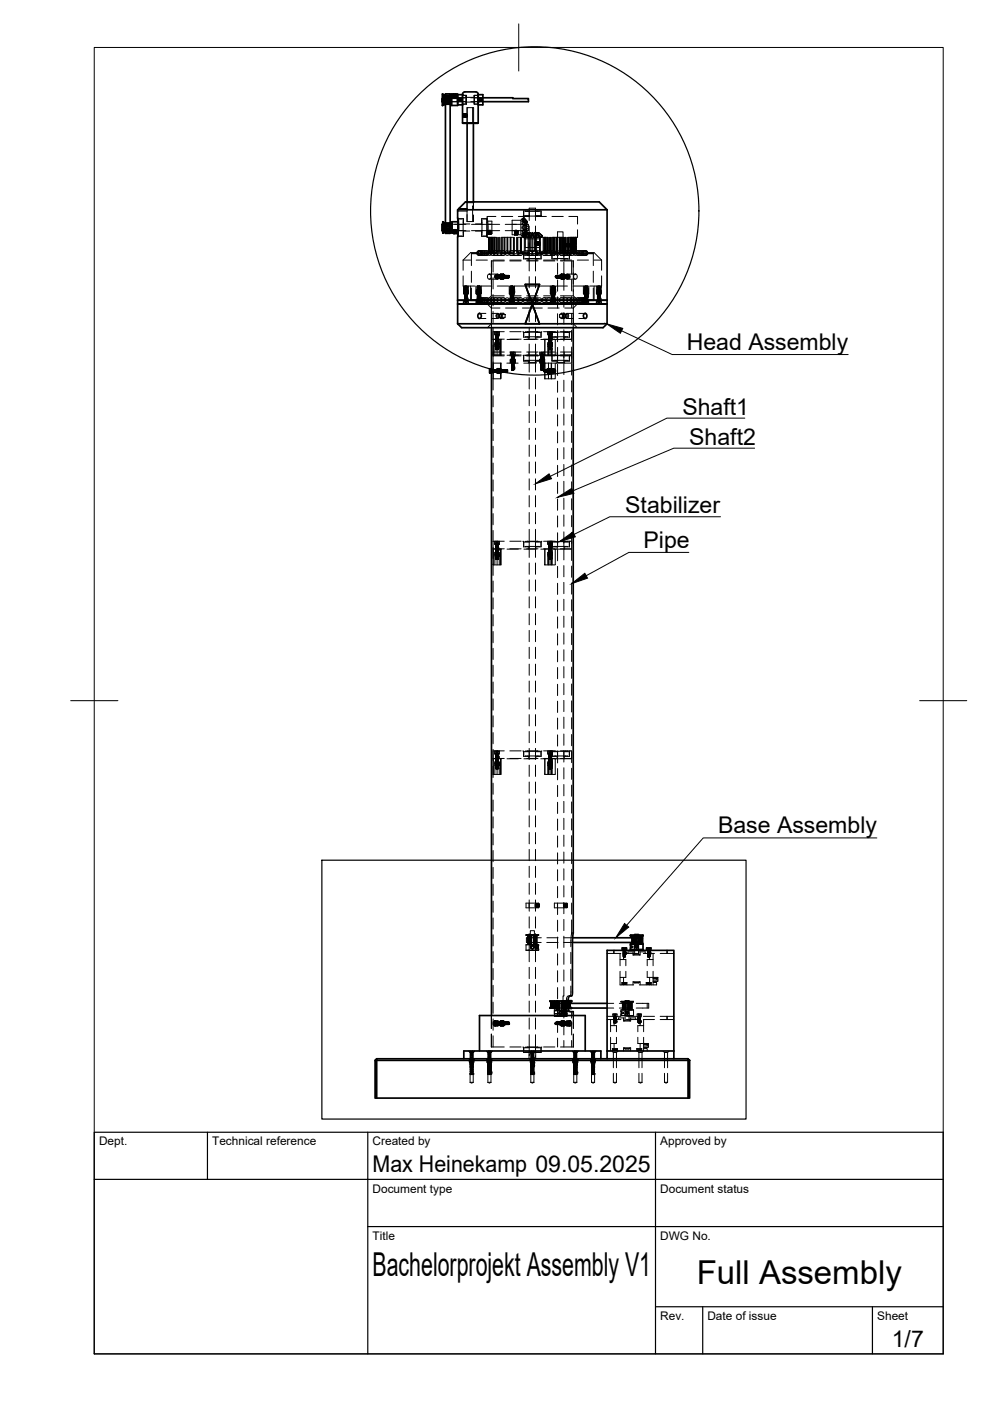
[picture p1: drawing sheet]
<svg xmlns="http://www.w3.org/2000/svg" width="210mm" height="297mm" viewBox="0 0 210 297" stroke-linecap="round" stroke-linejoin="round" font-family="sans-serif">
<defs><g id="words">
<g font-size="7">
<text x="79" y="270.6">Bachelorprojekt Assembly V1</text>
<text x="147.7" y="272.3">Full Assembly</text>
</g>
<g font-size="4.9">
<text x="145.6" y="74.2">Head Assembly</text>
<text x="144.7" y="88">Shaft1</text>
<text x="146.1" y="94.3">Shaft2</text>
<text x="132.6" y="108.9">Stabilizer</text>
<text x="136.5" y="116.1">Pipe</text>
<text x="152.3" y="176.6">Base Assembly</text>
<text x="79" y="248.5">Max Heinekamp 09.05.2025</text>
<text x="189.1" y="285.7">1/7</text>
</g>
<g font-size="2.5">
<text x="21" y="242.9">Dept.</text>
<text x="45" y="242.9">Technical reference</text>
<text x="79" y="242.9">Created by</text>
<text x="140" y="242.9">Approved by</text>
<text x="79" y="252.8">Document type</text>
<text x="140" y="252.8">Document status</text>
<text x="79" y="262.9">Title</text>
<text x="140" y="262.9">DWG No.</text>
<text x="140" y="279.9">Rev.</text>
<text x="150" y="279.9">Date of issue</text>
<text x="186" y="279.9">Sheet</text>
</g>
</g></defs>
<!-- layer: Hidden -->
<g fill="none" stroke="#000" stroke-width=".21">
<path d="M96 19.9l.1 .1M96.1 20h.1M96.1 20v.7M96.3 20l-.1 .1v-.1l.4 .1h-.5l.5 .1h-.5l.4 .1M96.3 20h.3l-.5 .1h.5l-.5 .1h.5M96.5 20v.1h-.2M96.6 20l-.1 .1M96.6 20h.1h-.6l.3 .1M96.6 20h.1h-.6l.6 .1-.6 .1M96.7 20h.1M96.7 20h-.1M96.7 19.9l-.1 .8"/>
<path d="M93.8 20.6l2.3 .1M93.8 21.6h5.1M93.8 20.9h3.2M93.9 20.7l-.1 .9M94.1 22.1l.1-.1zM94.1 20.2l.1 .1M94.1 20.1l.1 .2zM94.1 21.9h.1M94.1 21.6h.1M94.1 20.6h1.3M94.1 20.4h.1M94.1 20.9h1.4"/>
<path d="M94.1 21.4h.1M94.1 20.9h.1M94.2 20.2v.1M94.2 20.7h1.3M94.2 21.6h1.3M94.2 20.4h1.2M94.2 21.9h1.2M94.2 22v.1M94.2 22l-.1 .1M94.2 22h1.2M94.2 20.3h1.2M94.4 20.2l1 .1"/>
<path d="M94.4 21.7h1M94.4 20.6h1M94.4 21.5h1M94.4 21.2h1M94.4 21.1h1M94.4 20.8h1M94.4 20.1h1M94.4 22.2h1M95.4 22l.1 .2zM95.4 20.6h.1M95.4 20.8v.1M95.4 21.1v.1"/>
<path d="M95.4 21.7h.1M95.4 22l.1 .1M95.4 22h-1.2M95.4 21.2h.1M95.4 21.5h.1M95.4 20.2l-1.2 .1M95.4 20.3l.1 .1M95.4 20.5v.1M95.4 20.8h.1M95.4 21.1h.1M95.4 21.9h-1M95.4 20.3h.1"/>
<path d="M95.5 20.9h.1M95.5 21.3l-1.4 .1M95.5 21.4h.1M95.5 21.4l-.1 .1M95.5 20.2l-.1 .1M95.5 21.6l-.1 .1M95.5 21.9h-.1M96 20.7h.7l-.1 .1zM96 20h.1M96 20.1v.1M96 20.5h.1M96 20.6h.1"/>
<path d="M96.1 20.6v.1M96.1 20.5h.1M96.1 20.4h.1M96.1 20.2l-.1 .2M96.1 20.1h.1M96.1 20.2l.6 .1-.6 .1h.6l-.4 .1M96.1 20h.5M96.1 20.7h.5M96.1 20.7h.1M96.1 20.6h.1M96.1 20.5l.6 .1h-.6l.6 .1M96.3 20.2h.4l-.6 .1h.6l-.6 .1"/>
<path d="M96.4 20.6h-.4l.7 .1M96.5 20.4h-.4l.5 .1-.5 .1h.5l-.5 .1 .5-.1h-.5l.5-.1-.5-.1h.5M96.6 20v.1M96.6 20.1v.1M96.6 20.5h.1M96.6 20.6h.1M96.6 20.5v.1M96.6 20.4v.1M96.6 20.6l.1 .1M96.6 20.2h.1M96.6 20.1h.1M96.6 20.7h.3"/>
<path d="M96.7 20.7h.1M96.7 20.2v.1M96.7 20.3l-.1 .1M96.7 20.1h-.1M96.7 20.1h.1M96.7 20.2h.1M96.7 20.3h.1M96.9 20.7l.1 .9M97 20.6l-.1 .1M97 20.7h1.9M97.4 21h.3v.2l-.1 .1zM97.4 21.4a.26 .26 0 0 1 0-.5 .26 .26 0 0 1 .4 .2 .26 .26 0 0 1-.3 .3 .29 .29 0 0 1-.2-.3 .29 .29 0 0 1 .1-.2 .32 .32 0 0 0-.1 .4 .32 .32 0 0 0 .5 0 .32 .32 0 0 0-.1-.4l.2 .2-.2 .3"/>
<path d="M97.4 20.9h.3M97.6 20.8l-.3 .2v.3M97.8 20.9l.1 .3-.3 .2M98 20.4v1.5M98 20.2h.9v1.9h-.9zM98 21.7h.1M98 20.6h.1M98.1 20.1v2.1M98.1 20.1h.1M98.1 22.2h.1M98.1 20.1l.1 .1h.7v1.9h-.7l-.1 .2M98.1 24.2h.9v.6"/>
<path d="M98.1 24.8h.9M98.2 24.5h.2v.1h-.2M98.2 24.3h.2v.2M98.2 24.7l.1-.5v.5M98.2 24.5l.1-.3v.6l.1-.6v.4M98.2 24.5l.1 .2v-.5l.1 .6v-.6l.1 .5M98.3 24.2v.6M98.3 24.2h.1M98.3 24.8h.1M98.4 24.2h.1M98.4 24.8h.1M98.5 24.7l-.1 .1"/>
<path d="M98.5 24.2h.1M98.5 24.7v.1M98.6 24.8h.1M98.6 24.2h.1M98.6 24.4v-.2v.6l-.1-.6-.1 .6v-.2M98.7 24.7l-.1 .1M98.7 24.3l.1 .5 .1-.6v.6v-.6l-.1 .5v-.5l-.1 .5-.1-.4M98.7 24.7l.1 .1M98.8 24.2l-.1 .6-.1-.6v.6l-.2-.6v.5l-.1-.5v.5M98.8 24.8h.1M98.8 21.7h.1M98.8 20.6h.1"/>
<path d="M98.8 24.2l.1 .6v-.6v.5l-.1-.5-.1 .5v-.5l-.1 .4M98.8 24.7v.1M98.8 24.7l.1 .1M98.9 20.4v1.5M98.9 20.6h1.7M98.9 21.6h1.7M98.9 24.8h.1M98.9 24.2v.6M98.9 24.2l.2 .1-.2 .5M98.9 24.2h-.1M99 26h1.4M99 24.8v1.2l-.1 .1"/>
<path d="M99.8 21.6h2.6M100.2 22.8v3.3M100.4 26v-3.2h-1.4v3.3M100.4 26l.2 .1M100.5 20.4v1.5M100.5 20.2h.9v1.9h-.9zM100.5 21.7h.1M100.5 20.6h.1M100.6 20.2v1.9h.7l.1 .2M101.3 21.7h.1M101.3 20.6h.1M101.4 20.4v1.5"/>
<path d="M101.4 20.1l-.2 .1M101.7 21h.4v.2l-.2 .1zM101.7 21.4a.27 .27 0 0 1 .2-.5 .27 .27 0 0 1 .3 .3 .27 .27 0 0 1-.4 .2l-.2-.2 .1-.3a.32 .32 0 0 0-.1 .4 .32 .32 0 0 0 .5 0 .32 .32 0 0 0-.1-.4l.2 .2-.2 .3M101.7 20.9h.3M101.9 20.8l-.3 .2 .1 .3M102.2 20.9v.3l-.3 .2M102.4 20.7h-2.6M93.9 47.5h3.1M93.9 48.9h2.3M93.9 47.5v1.5M94.2 47.3h.1M94.2 47.2v.1"/>
<path d="M94.2 49.2h.1M94.2 48h.1M94.2 47.5h.1M94.2 47.7h.1M94.2 48.7h.1M94.2 47.2l.1 .1M94.2 48h1.4M94.2 49.1v.1M94.2 49h.1M94.2 47.7h1.3M94.2 47.3l.1 .1M94.3 48.4h1.3"/>
<path d="M94.3 47.3v.1M94.3 49.1h-.1M94.3 49.1l-.1 .1M94.3 49.1v.1M94.3 49.1h.1M94.3 47.3h1.2M94.3 47.4h1.2M94.3 49.1h1.2M94.4 47.5h1M94.4 49h1M94.4 47.7h1M94.4 47.9h1"/>
<path d="M94.4 48h1M94.4 48.2h1M94.4 48.3h1M94.4 48.5h1M94.4 48.8h1M94.4 49.2h1M94.4 47.2h1M95.5 49.1l.1 .1zM95.5 47.3l.1-.1zM95.5 49.1h.1M95.5 49.1v.1M95.5 47.5h.1"/>
<path d="M95.5 47.7h.1M95.5 48.7h.1M95.5 49.1h-1.2M95.5 47.5l-1.6 .1M95.5 47.3v.1M95.5 48.7h-1.3M95.6 47.3l-.1 .1M95.6 48.4h.1M95.6 49h-.1M95.6 49h.1M95.6 49.1v.1M95.6 49.2h.1"/>
<path d="M95.6 47.5h.1M95.6 47.3h.1M95.6 47.7h.1M95.6 48h.1M95.6 48.7h.1M95.6 47.2v.1M96.1 48.8h.1M96.1 49.1h.1M96.1 49.3h.1M96.1 49.2h.1M96.1 48.9h.1M96.1 49.4h.1"/>
<path d="M96.2 49h.6l-.7 .1h.7l-.5 .1M96.2 49.4l.6 .1-.7-.1h.5M96.2 48.9h.5M96.2 48.9l-.1 .5M96.2 49.5h.1M96.2 48.9v.1M96.2 48.8h-.1M96.2 49l-.1 .1M96.2 49.1l-.1 .1M96.2 49.3h-.1M96.2 49.4h-.1M96.2 49h.1"/>
<path d="M96.2 49.1h.1M96.2 49.2v.1M96.2 49.3v.1M96.2 48.8l.5 .1h-.5l.5 .1h-.5l.5-.1h-.5l.5-.1zM96.3 49.5v-.2l.1 .2M96.3 49.1h-.2h.7l-.7 .1h.7l-.3 .1M96.4 49.3h.1M96.4 48.9h2.4M96.4 47.6h2.4M96.5 49.3h-.4l.7 .1h-.3M96.6 49.4h-.5l.7 .1M96.6 49.3l-.1 .2"/>
<path d="M96.6 49.4h-.4l.5-.1-.5-.1h.5l-.5 .1h.5l-.5 .1h.5M96.6 49.3v.2M96.7 49.4h.1M96.7 48.8v.1M96.7 49h.1M96.7 48.9v.5M96.8 48.8h-.7l.7 .1h-.6M96.8 48.8h-.7l.1-.2 .6 .2M96.8 48.8h-.7l.2 .1M96.8 48.8h.1M96.8 49.3h.1M96.8 49v.1"/>
<path d="M96.8 49.1v.1M96.8 49.4h-.1M96.8 48.8h-.1M96.8 49h.1M96.8 49.1h.1M96.8 49.2v.1M96.8 49.3v.1M97 46.2l.2 .2h1.1M97 47.5l.1 1.5M97 44.8h2M97.1 46.8v2.9M97.1 49.3h.1"/>
<path d="M97.1 47.2h.1M97.1 47.5h-.1M97.2 46.4l.1 2.3M97.2 49.9l-.2 .4M97.3 44.2h1.7v.6M98.2 58.5v2.1h2.5M98.2 55.1h1.6M98.2 49.3h.1M98.2 47.2h.1M98.2 55.1v2.2M98.3 46.4h-1.2v.6M98.3 48.8v1.3h-1.2v-.6"/>
<path d="M98.3 46.8v2.9M98.3 46.4v1.2M98.3 47.5h1.3M98.3 49h1.3M98.8 42.8l.2 .2h1.4M99 44.8v2.2h1.4v-1.4M99 42.8v1.5M99.9 53.8h1.7M99.9 53.8v2.5M99.9 57.5v2.4M100 48.9h5.9M100 47.6h5.9"/>
<path d="M100.4 42.8v.9h-.2v3.3M100.5 42.8l-.1 .2v1.4M100.8 47.5h1.3M100.8 49h1.3M101 55.1h2.3M101 53.7l.1 .1M101.1 53.8h2.2M101.1 53.6a.5 .5 0 0 1 .5-.4 .5 .5 0 0 1 .5 .4M101.6 53.6h-1.8l-1.6 1.5M101.6 53.7l-1.7 .1M101.6 53.2h1.7M101.6 54.2h1.7"/>
<path d="M102.1 46.8v2.9M102.1 48.8v1.3h1.2v-1.3M102.1 47.6v-1.2h1.2v1.2M102.1 49.3h.1M102.1 47.2h.1M102.2 53.7l-.6 .5-.5-.4M102.7 53.6h2.4M102.7 53.7h2.4M102.7 53.8h2.4M103.2 49.3h.1M103.2 47.2h.1M103.3 46.8v2.9"/>
<path d="M103.3 47.8l-.2 2.2 .2 .3M103.3 46.2l-.2 .2 .1 .2M103.3 46.2l.2 2.6M103.3 50.3h1.8M103.3 46.9h1v2.7h-.2M103.3 49.6h.2M103.3 50v.3M103.5 48.9l.1-.1 .5 .1h-.2M103.5 48.9h.1M103.5 58.3v-.1a.49 .49 0 0 1 .7 .4 .49 .49 0 0 1-.5 .6l-.3-.3zM103.5 49h.1M103.5 49.1h.1"/>
<path d="M103.5 49.1v.3M103.5 49.4v.1M103.5 49.5v.1M103.5 49v.1M103.5 49.5h.1M103.5 49.6h.1M103.5 48.9v.1M103.5 49.6h.6M103.5 49.6h.3v-.1h.1v.1M103.5 49.6h.6h-.6M103.5 49.4h.1M103.5 49.4h.5l-.5 .1h.5l-.5 .1h.3"/>
<path d="M103.6 50.3v3.3M103.6 48.9l-.1 .1h.6l-.6 .1h.5M103.6 48.9l.4 .1-.5 .1h.5l-.5 .1h.5M103.6 48.9h.3M103.7 50.3v3.3M103.7 49.5h.4l-.6 .1h.6M103.7 58.1h1.8M103.7 59.2h1.8M103.8 49.5h-.2v.1M103.8 50.3v3.3M103.9 49.2l.2 .1h-.6l.6 .1h-.6l.2 .1M103.9 50.3v3.3"/>
<path d="M103.9 48.9l.1 .1h-.5l.5 .1h-.5l.5 .1h-.3M103.9 48.9l-.4 .1 .5 .1M104 49l-.5-.1v.7M104 49.1h.1M104 49h.1M104 49.5h.1M104 49.6h.1M104 49.4v.1M104 49.5v.1M104.1 49.1l-.6 .1 .6 .1h-.6l.5 .1-.5 .1 .5 .1h-.5M104.1 49h.1M104.1 49.3h.1"/>
<path d="M104.1 49.5h.1M104.1 49.1v.1M104.1 49.3l-.1 .1M104.1 49.6h.1M104.1 49.2h.1M104.1 49.5h-.1M104.1 49l-.1 .1M104.1 50.3v3.3M104.2 57.8v2.4M104.2 50.3v3.3M104.2 55.3v2.9M104.2 59.4v2.4"/>
<path d="M104.3 48.9h-.2v.7M104.4 50.3v3.3M104.5 50.3v3.3M104.5 55.1h2.4M104.5 53.2h2.4M104.5 53.8h2.4M104.5 54.2h2.4M104.5 55.3v2.4M104.5 58.9v2.4M104.6 50.3v3.3M104.8 50.3v3.3M104.9 50.3v3.3"/>
<path d="M105 58.8h.2M105 58.5h.2M105.1 45.9h-1.8v.3M105.2 58.4l.3 .1zM105.2 58.4l-.2 .4 .2 .1 .1-.3a.18 .18 0 0 0-.2-.1 .18 .18 0 0 0 0 .3 .18 .18 0 0 0 .2-.1v-.2M105.2 58.9h.1M105.2 50.3v3.3M105.2 58.3a.49 .49 0 0 1 .7 .2 .49 .49 0 0 1-.3 .7l-.3-.1-.1-.2zM105.3 58.3a.38 .38 0 0 1 .5 .4 .38 .38 0 0 1-.5 .3l-.1-.4zM105.3 58.8h.2M105.3 58.4l-.1 .1 .1 .4 .2-.4M105.3 50.3v3.3"/>
<path d="M105.4 58.6l.2 .2 .1-.3-.2 .2 .2 .1v-.3l-.2 .2M105.4 58.7l.2-.3 .1 .3-.1 .2M105.5 58.4a.23 .23 0 0 1 .2 .2 .23 .23 0 0 1-.2 .3l.2-.3-.2-.2-.1 .4zM105.5 58.7v-.2l.2-.1 .1 .3-.2 .2-.2-.3 .1-.2 .2 .1v.3l-.1-.4-.2 .2 .2 .3M105.5 58.2h-.4l-.3 .4 .2 .4 .5 .1M105.5 58.4h.7M105.5 58.9h.6M105.5 58.9h.1M105.5 50.3v3.3M105.6 58.9h.1M105.6 58.4h.1M105.6 58.4l.1 .3-.2 .2"/>
<path d="M105.6 58.6l.2 .3 .1-.4-.2 .1 .2 .3v-.4l-.2 .1 .1 .2M105.6 58.5l.2 .2-.2 .1-.1-.3 .2 .1-.1 .3-.2-.3 .3-.1-.1 .4-.1-.3 .2-.1v.4l-.2-.3 .2-.1M105.7 58.4h.1M105.7 58.9h.1M105.7 58.6l-.2 .2v-.3l.2 .1-.1 .2v-.3l.2 .2M105.7 58.5l.2-.1 .1 .2v.2l-.2 .1-.1-.3 .1-.2 .2 .1v.3l-.2 .1-.1-.4-.2-.1-.1 .2 .1 .3M105.7 58.4h.2M105.7 50.3v3.3M105.7 58.4l.3 .2-.1 .3-.3-.1v-.2l.2-.2v.5l-.3-.3M105.7 58.4l-.1 .4 .1 .1 .2-.1v-.3l-.2-.1-.2 .2 .1 .3h.2v-.3M105.7 58.7h.3l-.1-.3-.2 .2 .1 .3 .1-.4-.3 .1 .1 .2h.1M105.8 58.4l.1 .2-.1 .3-.3-.2 .1-.2 .2-.1 .1 .3-.2 .2-.2-.1v-.2"/>
<path d="M105.8 58.9h.1M105.8 58.4l.2 .2-.1 .3-.1-.4h.3l-.1 .4-.2-.3 .3-.1-.1 .4-.1-.3 .2-.1v.4l-.2-.3 .2-.2M105.8 58.4v.5M105.8 58.7l-.2-.3-.1 .5 .2-.1v-.2l-.2-.2-.1 .4 .1 .1M105.8 58.4h.1M105.8 58.8l.1-.3 .1-.1 .1 .5-.2-.2 .2-.3 .1 .5M105.8 58.4l-.2 .3 .1 .2 .2-.1v-.2l-.2-.2-.1 .2 .1 .3 .2-.3M105.8 58.7l.1 .2M105.9 58.6l-.1 .2-.2-.1 .2-.3 .1 .4-.2-.1 .2-.3v.4M105.9 50.3v3.3M105.9 58.4h.1M105.9 58.8v-.3l.2-.1 .1 .4h-.3v-.3l.2-.1 .2 .2-.1 .3"/>
<path d="M105.9 58.9h.1M105.9 58.5l-.2-.1v.4l.2 .1 .1-.2-.2-.3v.4l.1 .1 .2-.2M105.9 58.6l.1 .2 .2-.1-.2-.3-.1 .4 .2-.1-.2-.3v.5l.2-.2-.1-.3-.1 .4 .2-.1-.1-.3-.1 .4h.3v-.2v.2l.2 .1v-.5l-.2 .2 .2 .3v-.5l-.1 .1v.3l.2 .1 .1-.2-.2 .2M105.9 58.4l-.2 .1v.3l.2 .1 .2-.1v-.3l-.2-.1-.1 .4 .2 .1 .1-.3M105.9 58.3a.36 .36 0 0 1 .6 .4 .36 .36 0 0 1-.6 .2zM105.9 58.3v.1M106 58.4h.1M106 58.9h.1M106 50.3v3.3M106 58.6v.2h.2l.1-.3-.2 .1 .1 .3 .2-.3-.2-.1v.3v-.3l-.2-.1-.1 .3 .1 .2 .3-.3-.3-.2-.1 .3 .2 .2M106 58.8h.3M106 59.1h.2"/>
<path d="M106 58.2h.3M106.1 58.5l.2 .1-.1 .3-.1-.4 .2 .1-.1 .3v-.4l.2 .1M106.1 58.4l.1-.1-.1 .3zM106.1 58.9h-.2v.1M106.1 58.4h-.2l-.1 .2M106.1 58.5h.3l-.1 .4-.3-.2 .2-.3 .1 .2-.1 .3-.5-.1 .2-.4v.3l-.2 .1v-.4l.2 .3-.2 .1M106.1 58.8l.1-.2-.3-.2v.5h.2l.1-.3-.2-.2v.5M106.1 58.4l.1 .4h-.3l.1-.4 .1 .3-.2 .1v-.3l.2 .1M106.1 58.4l-.1 .2 .2 .3 .2-.3-.2-.2-.1 .1M106.1 58.4l-.1 .4M106.1 58.9h.1M106.1 58.4h.1"/>
<path d="M106.1 58.5h.2l-.1 .4-.2-.3 .2-.2 .1 .4M106.1 58.7l.1 .3-.1-.1zM106.1 58.6l.1 .3M106.1 58.6l.3-.2v.3l-.1 .2-.2-.1 .1-.4 .2 .4h-.3M106.1 58.1l-.3 .3h.6M106.1 58.4h.2l.1 .2v.3h-.2v-.4l.1-.1 .2 .2-.1 .3-.2-.1M106.2 58.4h.2M106.2 58.4h.1M106.2 58.5l-.2 .2 .2 .2 .1-.1-.1-.4-.1 .3 .2 .1v-.3l-.2 .1M106.2 58.4l.1 .3-.1 .2-.2-.4h.3v.3l.1 .1 .1-.4-.2-.1-.1 .2v.2l.2 .1v-.5M106.2 58.9h.1M106.2 58.4l.1 .3-.1 .2-.2-.3 .3-.2"/>
<path d="M106.2 58.4l.1 .4M106.2 58.2h.2M106.2 58.7l.2 .1v-.4l-.1 .3 .2 .1v-.4l-.2 .3 .2 .1M106.2 58.4l.2 .2-.1 .3-.1-.4 .1-.1 .2 .2-.2 .3-.1-.1h.2v-.3h-.3l.1 .4 .1-.3-.2-.1-.1 .3h.3M106.2 58.4l-.1 .3 .2 .2 .2-.3-.2-.2v.5l.3-.2-.1-.2M106.2 58.3a.37 .37 0 0 1 .5 .3 .37 .37 0 0 1-.5 .4l-.1-.3zM106.2 59l.1 .1M106.3 58.5v.3h-.3l.2-.4 .1 .4-.2-.1 .2-.3 .1 .4-.3-.1 .2-.3v.4l-.3-.1 .2-.3 .1 .4h-.3M106.3 58.4h.1M106.3 58.9h.1M106.3 59.1h.1M106.3 50.3v3.3"/>
<path d="M106.3 58.6l.1-.2 .2 .1-.1 .4-.2-.3 .3-.2 .1 .4-.3 .1M106.3 58.7l-.3 .2v-.5h.3l.1 .2-.1 .3h-.2l-.1-.3 .2-.2 .4 .1-.1 .4-.1-.1-.1-.3h.2v.3M106.3 58.5l-.1 .1M106.3 58.5v.4M106.3 58.5l.1-.1 .2 .1M106.3 58.4l-.2 .2 .2 .3 .2-.3-.1-.2h-.2v.3l.1 .2 .3-.5h.2l-.1 .5-.2-.1v-.3l.1-.1 .2 .1-.2 .4M106.3 58.2h.2zM106.3 59.1h.2zM106.3 58.8h.2M106.3 59.1h.2M106.3 58.2l-.1 .2M106.3 58.2h.2"/>
<path d="M106.3 58.9h.3M106.3 45.9h2.4M106.3 50.3h2.4M106.3 53.6h2.4M106.3 53.7h2.4M106.3 53.8h2.4M106.3 58.5h-.2l.1 .4 .1-.3-.2-.1-.1 .3M106.3 58.3l.1 .3M106.4 58.4v.4l-.2 .1v-.2v-.3h.2v.5l-.2-.1 .1-.3M106.4 58.4l.1-.1-.1 .3zM106.4 58.9h-.2v.1M106.4 58.4h-.2l-.1 .2"/>
<path d="M106.4 58.4h.1M106.4 58.4l.3-.3 .4 .3v.5l-.4 .3-.3-.3zM106.4 58.9h-.6l.3 .3M106.4 58.4l-.3 .1v.3l.2 .1 .1-.1 .1-.2-.2-.2-.1 .4 .1 .1 .2-.1M106.4 58.4l-.1 .3 .2 .2 .1-.4-.1-.1-.1 .1M106.4 58.4l-.1 .4M106.4 58.9h-.1M106.4 58.9h.1M106.4 58.7l.1 .3zM106.4 50.3v3.3M106.4 58.4h.3v.2l-.2 .3-.1-.3 .1-.2 .2 .1 .1 .3-.1 .1-.2-.1 .1 .1 .2-.2-.3-.3-.1 .4 .2 .1 .1-.2-.2-.3-.2 .3 .3 .1-.2-.4-.1 .4 .2-.1-.2-.3-.1 .2 .1 .2M106.4 58.6v.2l.3 .1v-.5l-.2 .3 .2 .2 .1-.4-.2 .1 .1 .3 .2-.3-.2 .3"/>
<path d="M106.4 58.6v.2l-.2-.1 .2-.3v.4l-.2-.1 .1-.2 .1-.1 .1 .5M106.4 58.7l.3 .1-.1-.4-.2 .2 .1 .3 .1-.4-.3 .1 .1 .3 .1-.1M106.4 58.6l-.1-.2-.1 .1v.4l.2-.3-.1-.2-.2 .1v.4l.2-.1M106.4 58.7l.1 .2M106.5 58.5l.2 .1-.1 .3-.1-.4 .1-.1 .1 .2-.1 .3-.1-.4 .3 .1M106.5 58.4l-.2 .2 .1 .3 .3-.2-.3-.3h.7M106.5 58.4l.1 .3-.2 .2-.1-.4h.3M106.5 58.4l.1 .3-.2 .2-.1-.2 .2-.3M106.5 58.4v.4M106.5 58.2h.2M106.5 58.4h.1M106.5 58.9h.1"/>
<path d="M106.5 58.4l.2 .3-.1 .2h-.1l-.1-.3 .2-.2 .2 .2v.2l-.3 .1-.1-.5-.2 .1 .1 .3h.2v-.4l-.2 .1v.3M106.5 58.9l-.3-.3 .2 .3M106.5 50.3v3.3M106.5 59l.1 .1M106.5 59.1h.2M106.5 58.2l.3 .2-.1 .2M106.6 58.9h.1M106.6 58.5l-.2-.1-.1 .2 .1 .3v-.4h-.1l-.1 .2M106.6 58.5l-.1 .4M106.6 58.5l-.1 .1M106.6 58.5v.4M106.6 58.5l.1-.1 .1 .1"/>
<path d="M106.6 58.5v.1l-.2-.2-.1 .3 .3 .2v-.5l-.2 .1v.2l.2 .2M106.6 58.4l-.2 .2 .2 .3 .2-.3-.2-.2-.1 .1-.1 .3 .2 .1 .3-.5 .2 .3-.2 .1 .1-.4 .1 .4h-.2l.1-.3M106.6 58.4h.1M106.6 58.5l-.2-.1-.1 .1M106.6 58.7l.2 .1v-.4l-.1 .4h.2l-.1-.4-.1 .2 .2 .2M106.6 59.1h.2zM106.6 58.2l-.1 .1M106.6 58.5h-.2v.2l.1 .2 .2-.1v-.3l-.2 .1 .2 .3 .1-.4-.3 .1M106.6 58.8v-.3l.2-.1 .1 .3-.1 .2-.2-.1-.1-.2 .2-.2 .1 .1-.1 .4M106.6 58.5l-.1 .2 .2 .1v-.3l-.2 .1 .1 .3 .1-.4h-.2l-.1 .2v-.1M106.6 58.3l.1 .3zM106.6 58.5h-.2v.4l.2-.1v-.2l-.3-.1v.3"/>
<path d="M106.6 59l-.1 .1M106.6 58.2h.2zM106.7 58.6l-.2-.2-.1 .3 .3 .2-.1-.5-.2 .1v.2l.2 .2 .1-.1M106.7 58.9h.1M106.7 58.4h.1M106.7 58.8h-.3l.1-.4 .2 .3-.1 .2-.2-.1v-.4l.2 .1v.3h-.3M106.7 58.9l-.4 .1M106.7 58.4h-.1l-.1 .5-.3-.3 .2-.2 .1 .1-.1 .4-.2-.1v-.3M106.7 58.6l-.1 .3-.2-.2 .3-.3v.5l-.2-.3 .2-.2 .1 .5M106.7 58.1h-.6l.5 .3M106.7 58.7l-.1 .3zM106.7 58.7l.1 .2"/>
<path d="M106.7 58.6v.1M106.7 58.9h.3M106.8 58.8h-.3l.1-.4 .2 .3-.2 .2-.2-.1 .1-.4 .2 .4 .2-.1-.2-.2v.3l.3-.2-.2-.1-.1 .2v-.2h-.1v.4l.2-.1v-.2l-.2-.1v.4M106.8 58.9l-.3-.3 .2 .3M106.8 58.4h.1M106.8 58.9h.1M106.8 58.5l.1 .3h-.2l.1-.4 .1 .3-.2 .1 .1-.4 .2 .3M106.8 58.5v.4M106.8 58.2l.1 .1M106.8 58.4l.2 .2-.1 .3-.2-.2 .1-.3 .2 .2-.1 .3-.2-.1-.1-.2-.1 .2h-.2l.1-.4 .1 .3-.2 .1v-.4l.2 .2-.1 .2h.2l-.1-.4-.2 .3 .2 .1-.1-.4-.2 .4h.2l.1-.3 .2-.1v.5l-.1-.1v-.3h.2M106.8 58.4l.3 .2-.2 .3-.2-.2 .2-.3 .1 .5-.3-.1-.1-.4-.1 .4h.2l-.1-.4-.1 .3 .2 .1v-.3M106.8 58.4l.3 .2-.1 .3-.2-.1v-.3l.2-.1 .1 .5h-.1l-.1-.3"/>
<path d="M106.8 58.5l.1 .1M106.8 58.5l-.1 .4M106.8 58.5l-.1-.1-.1 .1M106.8 50.3v3.3M106.9 58.7l-.2 .1v-.3l.2 .1-.2 .2 .1-.3 .2 .2-.3 .2M106.9 58.9h.1M106.9 58.4h.1M106.9 58.7l-.1-.2-.2-.1v.5l.2-.1v-.2l-.2-.2-.2 .3 .2 .2M106.9 58.3l.1 .3zM106.9 59l-.1 .1M106.9 58.4l-.2 .2 .2 .3 .1-.4h-.3v.4l.2-.3M106.9 55.3h-2.7v1.3"/>
<path d="M106.9 58.7l.2 .1 .1-.2-.3-.1 .1 .4 .1-.3h-.3v.2l.3 .1M107 58.4h.1M107 58.9h.1M107 58.7l.2-.3 .1 .5-.3-.2 .1-.2 .2-.1 .1 .3-.1 .2M107 58.9l-.4 .1M107 50.3v3.3M107 58.4h-.2v.4l.2 .1 .1-.2-.1-.3-.1 .4 .2 .1 .1-.2-.3 .1 .1-.4 .1 .3-.2 .1v-.4l.2 .3-.2 .1M107 58.7l-.1 .3zM107 58.6v.1M107.1 58.9h.1M107.1 58.4h.1M107.1 58.9h-.6l-.4 .3h.6"/>
<path d="M107.1 58.4h-.6v.5M107.1 58.5v.3l-.2-.1 .2-.2-.1 .4-.2-.3 .2-.1 .1 .2M107.1 47.6h4.9v1.3h-1.3M107.1 48.9h2.4M107.2 58.5l.1-.1 .1 .3-.1 .2-.2-.1v-.3l.2 .1-.2 .3-.1-.3h.3M107.2 58.9h.1M107.2 58.4h.1M107.2 58.6l.2 .2v-.4l-.1 .3 .2 .1v-.4l-.2 .2 .1 .3M107.2 58.5l.1 .2-.2 .1 .1-.4 .1 .3-.2 .1 .1-.4 .2 .3M107.2 58.6l.2-.2 .1 .3-.1 .2-.2-.1 .1-.4 .1 .3-.1 .2-.2-.1M107.2 58.4l-.2 .1 .1 .3 .2-.1-.1-.3-.1 .4 .3-.1-.2-.3-.1 .3M107.2 58.8l.1-.3-.2-.1-.1 .3 .1 .2 .2-.1v-.3l-.2-.1-.1 .1 .2 .4"/>
<path d="M107.2 58.6l.2-.2 .1 .1-.1 .4-.2-.1v-.3l.1-.1 .2 .1-.1 .3-.2 .1h.2M107.3 58.6l-.3 .3-.1-.4 .2-.1 .1 .2-.2 .3-.2-.3 .2-.2h-.2l-.1 .4 .2 .1 .2-.3-.3-.2-.1 .4 .2 .1 .1-.3M107.3 58.9l.1-.3-.2-.2-.2 .2 .2 .3 .1-.3-.1-.2-.2 .1-.1 .3v-.3l-.2-.1-.1 .5 .3-.2-.1-.2-.2-.1-.1 .2 .1 .3M107.3 58.4h.1M107.3 58.9h.1M107.3 58.4v.3l.1 .2 .2-.3v-.2h-.2v.5l.2-.1 .1-.4M107.3 58.7v-.2l-.2-.1-.1 .3 .2 .2 .2-.3-.1-.2-.2 .1 .2 .4M107.3 58.7l.2 .1v-.3l-.2 .1 .1 .3 .1-.4-.3 .1 .2 .2M107.3 58.5l-.2 .1 .2 .3v-.4l-.1-.1-.1 .2 .1 .3 .1-.3-.1-.2-.2 .2M107.4 58.4l.2 .2-.2 .3-.1-.4 .2-.1 .1 .1-.1 .4-.2-.2 .1-.2M107.4 58.9h.1M107.4 58.4h.1"/>
<path d="M107.4 58.8l.1-.3 .2 .1-.1 .3-.1-.4h.2l-.1 .4-.1-.4-.2-.1-.1 .3 .1 .2 .2-.3-.2-.2-.1 .4h.2M107.5 58.6l-.1 .2h-.1l.1-.4 .1 .4h-.2l.2-.4 .1 .2-.1 .2 .2 .1M107.5 58.9h.1M107.5 58.4h.1M107.5 58.5l.1-.1 .2 .1-.1 .4-.2-.3 .3-.2v.5l-.2-.1v-.4l-.2 .3 .3 .1-.1-.4-.1 .3 .3 .1v-.2l-.2-.2-.2 .3 .2 .2 .1-.1v-.4l-.2 .3 .1 .2 .2-.1M107.5 50.3v3.3M107.5 58.6l-.1-.2-.2 .1 .1 .4 .1-.1 .1-.3-.2-.1-.2 .1v.3h.3M107.6 58.6l.2 .3v-.4l-.1 .1 .1 .3 .1-.4h-.2h.2v.3l-.2 .1v-.5l.2 .2-.2 .3M107.6 58.5h.2v.2l-.3 .1v-.3l.2 .1-.2 .3-.1-.4 .3 .1M107.6 58.7l-.2 .1v-.4l.1 .3-.2 .1v-.4l.2 .3-.2 .1M107.6 58.4l-.2 .3 .2 .2 .1-.4-.2-.1-.2 .2 .2 .3 .1-.1v-.3M107.6 58.4h.1"/>
<path d="M107.6 58.9h.1M107.6 58.4l.1 .3-.1 .2-.2-.3 .2-.2 .1 .3-.2 .2-.2-.1v-.3M107.6 50.3v3.3M107.7 58.4l.2 .1-.1 .4-.2-.2 .1-.2 .2-.1 .1 .1v.2l-.1-.2-.2-.1v.5l-.1-.2zM107.7 58.9h.1M107.7 58.4h.1M107.7 58.8h.2v-.2l-.2-.1v.4l.2-.3-.3-.1v.4l.2-.3-.3-.1v.4l.2-.4-.3 .1 .1-.2 .3 .2-.2 .3-.1-.4 .2-.1 .1 .2-.1 .3-.2-.1M107.7 58.5l.1 .4 .2-.2a.19 .19 0 0 1-.3 .1 .19 .19 0 0 1 0-.3 .19 .19 0 0 1 .3 0M107.7 58.4l-.1 .4h.3l-.1-.4-.1 .3 .1 .2 .1-.1M107.8 58.9h.1M107.8 58.4h.1M107.8 58.5l-.2-.1-.1 .4h.3v-.2l-.1-.2-.1 .4h.3"/>
<path d="M107.9 58.5l-.1 .4-.1-.3 .2-.2v.5M108 58.5h-.3l.1 .4 .1-.4h-.2v.4l.2-.3M108.1 55.1h2.4M108.1 53.2h2.4M108.1 53.8h2.4M108.1 55.3h2.4M108.1 54.2h2.4M108.2 50.3v3.3M108.3 50.3v3.3M108.9 50.3v3.3M109.1 50.3v3.3M109.1 49.8l.1-.1z"/>
<path d="M109.1 49.8h.1M109.1 49.5h.1M109.1 49.3h.1M109.1 49.1h.1M109.1 49.7v.1M109.1 49.5l.1 .1M109.1 49.2h.1M109.1 49.4v.1M109.1 49.6v.1M109.1 49.4l.1 .1M109.1 49.3h.6l-.6 .1 .6 .1-.5 .1h.5l-.5 .1 .4 .1M109.1 49h.1"/>
<path d="M109.1 48.9v.1M109.1 49v.1M109.2 48.9h.5l-.6 .1h.2M109.2 49.6h.6l-.7 .1h.7h-.2l.1 .1M109.2 48.9h.6M109.2 49.6l.5 .1h-.6h.2M109.2 48.9h-.1M109.2 49.1l-.1 .1M109.2 49.2l-.1 .1M109.2 49.3l-.1 .1M109.2 49.5h-.1M109.2 49.6h-.1"/>
<path d="M109.2 49.4h-.1M109.2 49.8h.5M109.2 49.3l.5-.1h-.6l.6-.1h-.5l.5 .1h-.5l.5 .1-.5 .1M109.2 48.9h.5M109.2 48.9h.4M109.2 49l.5 .1h-.6zM109.2 48.9l-.1 .1h.7l-.7 .1h.7l-.2 .1M109.3 49.1h-.1l.5 .1h-.5l.5 .1h-.5l.3 .1M109.3 48.8l-.1 .1M109.3 49.7l-.2 .1M109.3 49.7l.4 .1M109.3 49.3h-.2l.7 .1h-.7l.6 .2"/>
<path d="M109.3 49.4h-.2l.6 .1h-.6l.6 .1h-.1M109.4 49.1l.3 .1h-.6l.6 .1h-.6l.4 .1M109.4 49h.4l-.7 .1h.7l-.7 .1 .6-.1h-.4M109.4 49.2l-.3 .1h.6l-.6 .1 .6 .1h-.5M109.4 49.6h-.1v.2M109.5 49.7h-.3M109.5 49.6h-.4l.6 .1-.6 .1h.3M109.6 49.5h.1l-.6 .1h.6l-.6 .1 .6 .1M109.6 50.3v3.3M109.6 48.9h-.5l.6 .1h-.6l.6 .1h-.3M109.6 48.9h.1M109.6 49.6h.2h-.7l.7 .1-.4-.1v.2"/>
<path d="M109.7 49.7h-.6l.6 .1M109.7 49.5l-.5 .1h.5l-.5 .1h.5l-.3 .1M109.7 49.2h.1M109.7 49.3h.1M109.7 49.6l.1 .1M109.7 49.5v.1M109.7 49h.1M109.7 49.1h.1M109.7 49.3l.1 .1M109.7 49.4l.1 .1M109.7 49.6h.1M109.7 49.7h.1"/>
<path d="M109.7 49.4v.1M109.7 49.8h.1M109.7 49.4h.1M109.7 49.5h.1M109.7 49.7v.1M109.7 48.9v.1M109.7 49.6v.1M109.7 49.8h.7M109.7 49.2l-.6 .1 .7 .1h-.7l.2 .1M109.7 49.2l.1 .1M109.7 49.1v.1M109.8 49.6h.1"/>
<path d="M109.8 49.4h.1M109.8 49.1h.1M109.8 48.9h.1M109.8 49.7l-.1 .1M109.8 49.6h-.1M109.8 49.4h-.1M109.8 49.3h-.1M109.8 49.1l-.1 .1M109.8 49l-.1 .1M109.8 48.9h-.1M109.8 49h.1M109.8 48.9h1.5"/>
<path d="M109.8 50.3v3.3M109.9 45.9h2.4M109.9 50.3h2.4M109.9 53.6h2.4M109.9 53.7h2.4M109.9 53.8h2.4M110.3 50.3v3.3M110.4 46.7v3.1M110.4 46.7h-1.8v3.1h.5M110.4 49.8l.3 .2M110.6 50.3v3.3M110.7 46.4l.4-.3-.4 .4 .4-.1-.4 .5v.1h.4l-.4 .4v.3a.26 .26 0 0 1 .4 .2 .26 .26 0 0 1-.4 .2v.3"/>
<path d="M110.7 48.4a.26 .26 0 0 1 .4 .2 .26 .26 0 0 1-.4 .2v.2l.4 .4v.1l-.4-.1v.2l.4 .5-.4-.2 .4 .5-.4-.4M110.7 47.4l.8 .4M110.7 47.7l.8 .2M110.7 46.9l.8 .5M110.7 47l.8 .5M110.7 46.5l.8 .7-.8-.6M110.7 46.4l.8 .7M110.7 46.4l-.3 .3M110.7 50l.4 .4-.3-.4 .5 .4h.1l-.1-.4 .5 .4h.2v-.4l.4 .4h.2M110.7 50l.6 .6M110.8 53.7l.2 .2M110.9 47.7l.8 .2"/>
<path d="M111 45.7h1.3M111 53.9h1.3M111 53.9v1h1.3M111 44.7v1.2M111 53.7v1.2M111.1 46.4l.7 .7M111.1 50.3l.7-.8-.7 .9M111.1 47.9l.7 .1M111.1 47.7l.7 .2M111.1 47.1l.7 .4M111.1 47l.7 .5M111.1 46.5l.7 .7"/>
<path d="M111.1 46.1l.7 .9M111.2 50.3v3.3M111.3 50.6v1.9h3.1M111.4 50.3v3.3M111.4 45.9h2.9M111.4 44.7h2.9M111.4 53.7h2.9M111.4 54.9h2.9M111.5 49.3l.6 .5h1.6l.5-.5M111.5 49.3l.3 .2-.2-.2 .3 .2v-.2l.3 .2h.1v-.2l.2 .1-.1 1M111.5 47.1l-.2 .3v1.7l.2 .2M111.5 48.2l.3 .2-.3 .2 .3 .3-.3 .2 .3 .2h-.3l.3 .2-.3-.2"/>
<path d="M111.5 47.1l.3-.2-.3 .3 .3-.1-.3 .3 .3 .1-.3 .4a.17 .17 0 0 1 .3 .1 .18 .18 0 0 1-.3 .2l-.8-.1M111.5 49.3l-.8 .7M111.5 48.3l-.8 .1M111.5 49.2l-.8 .6M111.5 49.3l-.8 .6M111.5 48.9l-.8 .5M111.5 49.1l-.8 .5M111.5 48.6l-.8 .2M111.5 48.7l-.8 .3M111.6 49.3l-.8 .7M111.7 55.1h2.4M111.7 53.2h2.4"/>
<path d="M111.7 53.8h2.4M111.7 55.3h2.4M111.7 54.2h2.4M111.7 49.3l-.8 .7M111.7 48.6l-.8 .2M111.8 49.5l-.7 .9M111.8 49.3l-.7 .8M111.8 49.3l-.7 .7M111.8 49l-.7 .5M111.8 48.9l-.7 .5M111.8 48.5l-.7 .2M111.8 48.4l-.7 .2"/>
<path d="M111.8 44.7v.1M111.8 45.8v.1M111.8 53.7v.1M111.8 54.8v.1M111.9 49.3l-.6 .7M111.9 49.5l-.6 .9M112 49.3l-.6 .7M112 50.3v3.3M112 49.5l-.6 .9M112.1 54.9v.4M112.2 50.3v3.3M112.2 46.7v-2.6h1.3v2.6"/>
<path d="M112.2 49.5l-.4 .9M112.2 47.9v7M112.2 55.1v2.4M112.2 58.7v2.3M112.3 44.7h-1.3v1l-.2 .2M112.3 49.5l-.3 .9M112.3 49.3l-.3 .7M112.4 49.3l-.3 .7M112.4 50h.9v3.3h-.9zM112.6 50.3l.1-.8-.1 .9M112.8 50.3v3.3M112.8 49.3v.7"/>
<path d="M112.9 49.3v.7M113 50.3v3.3M113 49.5l.1 .9M113.2 49.5l.1 .9M113.3 49.3l.3 .7M113.4 51.5v.3zM113.4 51.8h.1M113.4 49.5l.4 .9M113.4 49.3l.4 .7M113.5 51.4v.5l.1-.5v.5l.1-.5v.1M113.5 51.4v.4M113.5 51.8v.1"/>
<path d="M113.5 51.5v-.2v.6M113.5 45.7h1.2l.2 .2M113.5 45.9h2.3M113.5 44.7h1.2v1.2M113.5 50.3h2.3M113.5 53.6h2.3M113.5 53.9h1.2M113.5 54.9h1.2M113.5 53.7h2.3M113.5 53.8h2.3M113.5 51.6v.2zM113.5 51.3v.1"/>
<path d="M113.5 51.3h.1M113.5 51.9v.1M113.5 51.9h.1M113.5 51.3v.3M113.5 49.5l.5 .9M113.5 47.9v3.4M113.5 51.5v3.4M113.5 55.1v2.4M113.5 58.7v2.3M113.5 51.3l.1 .1M113.6 51.4h.1M113.6 51.5l-.1 .4"/>
<path d="M113.6 52h.1M113.6 51.4v.4zM113.6 51.8l.1 .2M113.6 50.3v3.3M113.6 51.3v.1M113.6 51.9h.1M113.6 54.9v.4M113.6 51.3l.1 .7v-.7v.6l.1 .1 .1-.1v-.6l-.1 .7-.1-.7 .1 .2M113.6 51.3h.1M113.7 51.5v.5v-.7l.1 .2M113.7 51.9l-.1 .1M113.7 51.3v.1"/>
<path d="M113.7 52h.1M113.7 51.4h.1M113.7 51.5l-.1 .4v-.5l-.1 .5M113.7 51.9v.1M113.7 51.3l-.1 .1M113.7 49.5l.6 .9M113.7 51.9h.3M113.7 51.9h.1M113.7 51.3h.1M113.8 51.5l-.1-.1v.4l.1 .1v-.5l.1 .5v-.5v.5M113.8 49.3l.6 .7M113.8 51.9l-.1 .1"/>
<path d="M113.8 51.3v.1M113.8 50.3v3.3M113.8 51.6l.1 .3v-.5l.1 .5 .1-.5-.1 .2M113.8 51.4h.1M113.8 52h.1M113.8 49.5l.6 .9M113.8 49.3l.7 .7M113.8 51.3h.1M113.8 51.9h.1M113.9 51.3l-.1 .1M113.9 51.9v.1M113.9 51.3v.1"/>
<path d="M113.9 51.4h.1M113.9 49.5l.7 .9M113.9 52h.1M113.9 44.7v.1M113.9 45.8v.1M113.9 53.7v.1M113.9 54.8v.1M113.9 51.9l.1 .1M114 51.3l-.1 .1M114 51.9h.1M114 51.3h.1M114 51.3v.1"/>
<path d="M114 51.4v.5l-.1-.5v.5l-.1-.1v-.3M114 51.8v-.5v.7l.1-.7v.5M114 51.7l-.1 .2v-.5l-.1 .5v-.5l-.1 .5-.1-.6 .1 .7 .1-.7-.1 .5M114 52h.1M114 51.5l.1-.2-.1 .7v-.7l-.1 .7M114.1 49.3l.8 .7M114.1 51.9v.1M114.1 51.9h.1M114.2 51.4v.5v-.5l.1 .5 .1-.1-.1-.4M114.2 52h.1M114.2 51.4h-.2M114.2 51.7l.1 .3v-.7l.1 .7 .1-.3-.1 .2"/>
<path d="M114.2 51.3h.1M114.2 49.3l-.3 .2 .2-.2-.3 .2v-.2l-.3 .2h-.1v-.2l-.2 .2-.4-.2-.2 .2M114.2 49.3l.8 .7M114.2 51.3v.1M114.2 51.5h.2v.2h-.2zM114.2 51.4v.6l-.1-.7-.1 .7-.1-.4-.1 .4-.1-.7 .1 .5v-.3M114.2 51.3l.1 .1M114.2 51.4l.1 .6v-.7v.2M114.2 51.4h.1M114.3 52h.1M114.3 51.4h.1M114.3 51.5v.3"/>
<path d="M114.3 51.6v.3M114.3 51.3v.1M114.3 51.9l.1 .1zM114.3 51.3h.1M114.3 51.9h.1M114.3 51.4v.6l-.1-.7v.5M114.3 51.4v.5v-.5l-.2 .4v-.4v.6l-.1-.7-.1 .7-.1-.5M114.3 51.4l.1 .4M114.3 51.9h-.2M114.3 51.3l.1 .1M114.4 51.7v.1h-.2v-.2v.3l.1-.5v.5l.1-.1M114.4 51.7v.1"/>
<path d="M114.4 51.6v.3M114.4 51.4h.1M114.4 52h.1M114.4 50.3v3.3M114.4 51.5v.2M114.4 51.8v.2M114.4 51.7l-.1 .2v-.5l-.1 .5v-.5l-.1 .5M114.4 51.4v.2M114.4 51.4v.1a.2 .2 0 0 1 .1 .3 .2 .2 0 0 1-.2 .1v-.6v.2M114.4 51.4l.1 .3M114.6 50.3v3.3M114.7 53.7v1.2"/>
<path d="M114.9 53.7l-.2 .2v1M115 50l-.4 .4 .3-.4-.5 .4h-.1l.2-.4-.5 .4h-.2v-.3l-.2-.1-.3 .4h-.2a.27 .27 0 0 0-.2-.4 .27 .27 0 0 0-.3 .4M115 50l-.6 .6h-3.1M115.2 50.3v3.3M115.3 55.1h2.3M115.3 53.2h2.3M115.3 53.8h2.3M115.3 55.3h2.3M115.3 54.2h2.3M115.4 50.3v3.3M115.6 50.3v3.3M115.6 50.3l.1 3.3"/>
<path d="M115.7 50.3l.1 3.3M115.8 50.3v3.3h.2M116 50.3v3.3M116 50.3l.1 3.3M116.1 50.3v3.3h.4M116.1 50.3v3.3M116.2 50.3v3.3M116.4 50.3v3.3M116.5 50.3l.1 3.3M116.6 50.3v3.3h.6M116.7 50.3v3.3M116.8 50.3v3.3"/>
<path d="M116.9 53.7l.1 .2h1.3M116.9 50.3v3.3M117 45.9h2.4M117 50.3h2.4M117 53.6h2.4M117 53.8h2.4M117.2 50.3v3.3l.1-3.3v3.3h.6M117.4 50.3v3.3M117.4 53.7h2.9M117.4 54.9h2.9M117.5 50.3v3.3M117.6 50.3v3.3"/>
<path d="M117.8 58.5l.1 .4 .2-.2a.18 .18 0 0 1-.3 .1 .18 .18 0 0 1 0-.3 .18 .18 0 0 1 .3 0M117.8 53.7v.1M117.8 54.8v.1M117.9 53.6v-3.3v3.3h.2M117.9 50.3v3.3M117.9 58.9h.1M117.9 58.4h.1M118 58.5l.2-.1v.4h-.3v-.2l.2-.2 .1 .4h-.3M118 58.4h.1M118 58.9h.1M118 58.6l.2-.2 .1 .4-.1 .1-.2-.1 .1-.4 .2 .3-.2 .2-.2-.1M118 58.5l-.1 .4-.1-.2v-.2l.2-.1v.5l.1-.4-.2-.1-.1 .1v.3l.2 .1 .1-.3-.1-.2-.2 .1h.2v.4l-.2-.4 .2-.1 .1 .2-.1 .3-.1-.3"/>
<path d="M118 58.8h-.1l-.1-.2 .2-.1v.4l-.1-.3 .3-.1-.1 .4-.1-.3 .2-.1v.4l-.2-.2 .2-.3 .1 .2-.1-.2-.2 .2 .2 .3v-.4l-.2-.1-.1 .2 .1 .3 .2-.1M118.1 58.5l-.2-.1-.1 .3 .2 .2v-.5h-.1l-.1 .3 .3 .2M118.1 58.5h-.3v.3l.3-.1-.2-.2 .1 .4 .2-.3M118.1 58.5v.2l-.1-.3-.2 .1 .1 .4M118.1 53.6v-3.3v3.3h.5M118.1 58.9h.1M118.1 58.4l-.1 .3 .2 .2 .2-.3-.3-.2v.3l.1 .2 .2-.1v-.3M118.1 58.4h.1M118.1 54.9v.4M118.2 58.5h-.2v.2l.2 .1v-.3l-.2 .1 .2 .3 .1-.4-.2 .1M118.2 58.7l.2 .1-.1-.4-.1 .3 .2 .1v-.4l-.1 .3 .1 .1M118.2 58.4h.1"/>
<path d="M118.2 58.6l.1-.2 .2 .1v.3l-.2 .1v-.4l.1-.1 .2 .2-.2 .3h-.1l.1-.3-.2-.1 .1 .3 .2-.1-.2-.3v.4l.3-.2M118.2 58.9h.1M118.2 58.6v.2l-.2-.1 .2-.3 .1 .4-.3-.1 .2-.3 .1 .4M118.2 55.8v2.4M118.2 59.4v2.4M118.3 58.5l-.1-.1-.3 .1v.3l.2 .1 .1-.4h-.3l.1 .4 .2-.1-.1-.3 .2 .1-.1 .3-.2-.3 .2-.1-.1 .4-.1-.3M118.3 58.9h.1M118.3 58.4v.4l-.1 .1-.2-.2 .1-.2 .2-.1 .1 .2-.1 .3-.2-.1 .1-.3M118.3 50.3v3.3M118.3 58.4h.1M118.4 58.8l.1 .1 .1-.2-.1-.3-.2 .3v.2l.2-.1-.1-.4-.2 .2 .1 .2h.2l-.1-.4-.2 .4h.2l-.1-.4-.1 .2v.2M118.4 58.4h.1"/>
<path d="M118.4 58.7l-.2 .1v-.3l.3 .1-.2 .3v-.4l.2 .1-.2 .2M118.4 58.5l.2 .1-.1 .3-.1-.4 .2-.1 .1 .2-.1 .3-.2-.3 .2-.2 .1 .2M118.4 58.4v.5h-.2l-.1-.3 .2-.2v.5l-.2-.1-.1-.4 .1 .4h-.2v-.4l.2 .3-.2 .2-.1-.1M118.4 58.7l.1-.2 .2-.1v.3l-.1 .2-.2-.3 .1-.2 .2 .1-.2 .4M118.4 58.9h.1M118.5 58.4h.1M118.5 58.9h.1M118.5 58.8v-.3l.2-.1v.5h-.2l-.1-.3 .1-.2 .2 .1-.1 .4M118.5 58.6l-.1-.2-.2 .1 .1 .4 .2-.1 .1-.3-.2-.1-.1 .1v.3l.2 .1h-.1M118.5 58.6l-.2-.2-.1 .3 .2 .2 .2-.1-.1-.4-.2 .3 .1 .2 .2-.1M118.5 58.4l.2 .1v.3l-.3-.1 .2-.3v.4l-.2-.1 .1-.3 .1 .3M118.6 58.5l-.1 .2 .2 .1-.1-.4-.2 .3 .2 .1-.1-.4-.2 .3"/>
<path d="M118.6 58.5h-.2v.3l.3-.1-.2-.3-.1 .4h.3l-.1-.4-.1 .4 .3 .1-.1-.5-.1 .1v.3h.3l-.1-.4 .2 .4h-.3l.1-.4 .2 .1v.3l-.2 .1-.1-.3M118.6 58.9h.1M118.6 58.4h.1M118.6 58.5v.3l.3-.1-.2-.2v.4l.2-.3-.2-.1v.2M118.6 58.4l.4-.3 .4 .3v.5l-.4 .3-.4-.3zM118.6 58.9h.7l.3 .3M118.6 53.6h.2M118.6 50.3v3.3M118.7 58.9h.1M118.7 58.4h.6v.2M118.7 50.3v3.3M118.7 58.4h.2v.4l-.2 .1-.1-.2 .2-.3 .1 .4-.2 .1-.2-.2 .3 .1-.1-.4-.1 .3 .3 .1-.1-.4-.1 .3 .2 .1"/>
<path d="M118.7 58.4h.1M118.7 58.7l.2 .3zM118.7 58.6v.1M118.8 58.7l-.3-.3-.1 .5 .3-.2v-.2l-.2-.1-.2 .3 .2 .2M118.8 58.9l.3 .1M118.8 58.4h.2v.2M118.8 58.9h.2M118.8 58.4h.1M118.8 58.9h.1M118.8 58.4l-.1 .2zM118.8 50.3v3.3h.2M118.8 58.8v-.3l-.2-.1-.1 .4 .2 .1 .1-.2-.3-.3-.1 .2 .1 .3"/>
<path d="M118.8 58.7l-.2 .1v-.2l.2-.1v.4l-.2-.3 .3-.1v.2l-.1 .1M118.8 58.4l-.2 .1v.2l.3 .1-.2-.4-.2 .1v.3l.3 .1v-.3M118.8 58.4l-.1 .2 .1 .3 .2-.2-.2-.3v.5l.2-.1 .2-.4 .1 .4h-.3l.1-.4 .2 .3-.3 .1v-.3M118.8 58.4l.3 .2-.2 .3-.1-.4h.3l-.1 .4-.2-.3M118.8 58.8l.1-.3 .1-.1 .1 .5-.2-.2v-.2l.2-.1 .1 .2-.1 .3M118.8 55.1h2.4M118.8 53.2h2.4M118.8 53.8h2.4M118.8 55.3h2.8v7.4M118.8 54.2h2.4M118.9 58.7l.2-.3 .1 .2-.1 .3-.1-.1-.1-.2 .3-.2 .1 .3-.2 .2M118.9 59v.1"/>
<path d="M118.9 58.9h.1M118.9 58.4h.1M118.9 58.7l.2 .1v-.3l-.3 .1 .2 .3v-.4l-.2 .1 .1 .2M118.9 58.4l-.2 .2 .1 .3 .3-.2-.2-.3-.1 .2 .1 .3h.2v-.3l.1 .2h.2v-.2l-.1-.2v.4l.2-.2-.2-.1 .1 .3M118.9 58.4l-.3 .2 .1 .3 .2-.1v-.3l-.2-.1-.1 .5h.2l.1-.3M118.9 58.5v.1M118.9 58.5l.1 .4M118.9 58.5l.1-.1 .2 .1M118.9 50.3v3.3M118.9 58.2h.2zM118.9 59.1h.2zM118.9 58.9h.2"/>
<path d="M118.9 58.2v.1M118.9 58.5v.3h.2l-.1-.4-.2 .3 .2 .1-.1-.4-.2 .3M119 58.4h.1M119 58.9h.1M119 50.3v3.3h.1M119 58.1h.6l.4 .3M119 58.7l.1 .3zM119 58.6v.3M119 58.6l.1 .3 .2-.2-.2-.3-.1 .5 .2-.3-.2-.2v.5l.2-.3-.2 .3M119 58.4h.2M119.1 58.4l-.1 .2zM119.1 58.9l.3 .1"/>
<path d="M119.1 58.8h.2v-.4l-.2 .3 .1 .2 .2-.1-.1-.4-.1 .1v.3h.2M119.1 58.9h.1M119.1 58.5v.3h-.2v-.4l.2 .3-.2 .1-.1-.3h.2v.2v-.2h.2v.2l-.2 .2-.1-.3 .3-.1M119.1 58.6l.2-.2 .1 .3-.3 .2v-.5l.2 .1v.2l-.1 .2-.2-.1M119.1 58.4h.2v.4l-.1 .1-.2-.2 .1-.3 .2 .4h-.4l.1-.4 .2 .2-.2 .3v-.5l.2 .1 .1 .3h.2l-.1-.4-.2 .2 .2 .2v-.3l-.3 .1 .2 .2M119.1 58.4h.1M119.1 58.2h.2M119.1 58.9l-.2-.3 .2 .3M119.1 53.6h.3M119.1 50.3v3.3M119.1 58.6l.2-.2 .1 .1v.3l-.2 .1-.1-.4 .2-.1 .1 .2-.1 .2-.2 .1M119.1 58.5h.2v.2l-.1 .2-.2-.1 .1-.3 .2 .1-.2 .3-.1-.4 .2 .1"/>
<path d="M119.1 58.8v-.3l-.2-.1-.1 .3 .2 .2 .2-.1v-.2l-.3-.1 .1 .4M119.1 58.5l.1 .3h-.2l.1-.4 .2 .3-.2 .1 .1-.4 .1 .3M119.1 58.3a.36 .36 0 0 1 .5 .4 .36 .36 0 0 1-.5 .2zM119.1 59l.2 .1M119.1 58.5h.3l-.1 .4-.1-.1-.1-.2 .3-.1v.3M119.1 58.9h.3M119.1 58.7l-.2 .1v-.4l.2 .4h-.3l.1-.4 .1 .2-.2 .2M119.1 58.2l.1 .1M119.2 58.9h.1M119.2 58.4h.1M119.2 58.4l.2 .2-.2 .3-.2-.3 .1-.2 .2 .1v.3l-.2 .1-.3-.5-.2 .3 .3 .1-.2-.4-.1 .4h.2l-.1-.3M119.2 58.5l-.1 .1"/>
<path d="M119.2 58.5l.1 .4M119.2 58.5l.1-.1 .1 .1M119.2 58.5l-.1 .4M119.2 58.4l.1 .5 .2-.3-.1-.2-.2 .1 .1 .4 .2-.1v-.3M119.2 58.5v.1M119.2 58.5l-.2-.1-.1 .1M119.2 58.4l.1 .5M119.2 58.2h.2zM119.2 59.1h.2zM119.2 58.8h.2M119.2 58.3l.1 .3zM119.2 59l-.1 .1"/>
<path d="M119.3 58.4h.1M119.3 58.9h.1M119.3 58.4l-.3 .3 .1 .2 .2-.1v-.3l-.2-.1-.1 .2v.3h.2l.1-.5 .2 .2-.1 .3-.2-.3 .1-.2 .1 .1M119.3 50.3v3.3M119.3 58.5l-.3 .1 .2 .3 .1-.4-.2-.1-.1 .2 .1 .3 .1-.4-.2 .1M119.3 58.8h-.3l.1-.4 .3 .3-.1 .2-.2-.1 .1-.4 .2 .2-.1 .3-.1-.4h.2v.4l-.2-.3 .1-.2 .2 .1-.1 .3M119.3 58.4l-.1 .4M119.3 58.4l-.2 .3 .3 .2v-.4h-.3M119.3 58.6l.1-.2 .2 .1-.1 .4-.2-.3 .2-.2 .2 .1v.4l-.3-.1M119.3 58.7v.2M119.3 58.4l.2 .3-.2 .2-.2-.3 .3-.2M119.3 58.4l-.2 .2 .2 .3 .2-.2-.1-.3"/>
<path d="M119.3 58.6v.2l-.2 .1v-.5l.2 .3-.3 .2v-.4l.2 .1-.1 .3M119.3 58.6l.1 .2 .2-.1-.3-.3v.5l.2-.3-.2-.1v.4l.2-.3-.2 .3M119.3 58.4h-.2l-.1 .2 .2 .3 .1-.5h-.3l-.1 .2 .2 .3 .1-.1M119.3 58.7l-.2 .1v-.4l.3 .2-.2 .3v-.4l.2 .1v.3l-.2-.1M119.3 58.5h-.2l.1 .4 .2-.1v-.3h-.2v.3M119.3 58.7l-.1 .3zM119.3 58.6v.1M119.4 58.5l.1-.1 .2 .2-.2 .3-.1-.4 .2-.1 .2 .2-.1 .3-.2-.2M119.4 58.9h.6l-.4 .3h-.6M119.4 58.4h.6v.5M119.4 58.4l.2 .1v.3l-.1 .1-.2-.1v-.2l.1-.2 .2 .4-.2 .1-.1-.1M119.4 58.4l.1 .3-.2 .2-.2-.4 .1-.1 .2 .1"/>
<path d="M119.4 58.4v.4M119.4 58.9h.1M119.4 58.4h.2M119.4 58.4h.1M119.4 58.2h.1M119.4 58.4l-.1 .4 .2 .1 .1-.2-.1-.3h-.2v.5l.2-.1v-.3M119.4 58.4h.2l-.2 .1 .1 .4 .3-.2-.1-.3M119.4 58.9l-.3-.3 .3 .3M119.4 58.9h.2l-.1 .1M119.4 53.6h.2M119.4 58.3a.36 .36 0 0 1 .5 .4 .36 .36 0 0 1-.5 .2zM119.4 58.3l-.1 .1"/>
<path d="M119.4 58.5h.3l-.1 .4-.2-.3 .3-.1v.3M119.4 53.7h-2.4v1.2h1.3M119.4 58.4l.3 .2-.2 .3-.2-.3v-.2h.2l.1 .3-.2 .2-.3-.5h-.2l.1 .5 .2-.1 .1-.3-.2-.1-.1 .1 .1 .4M119.4 58.5v.4M119.4 59.1h-.3M119.4 58.2h-.1l-.3 .2M119.4 58.2l.2 .4M119.5 58.9h.1M119.5 58.4h.1M119.5 58.6l-.2-.2-.2 .1 .1 .4 .2-.3-.3-.2-.1 .4 .3 .1M119.5 53.9h1.2M119.5 58.5v.1"/>
<path d="M119.5 58.5l-.1 .4M119.5 58.5l-.2-.1-.1 .1M119.5 58.8v-.4l.2 .2v.2h-.2l-.1-.3h.3l-.2-.1-.1 .4 .2 .1 .1-.2-.1-.3-.2 .2 .1 .3 .5-.1-.1-.4-.1 .3 .2 .1v-.4l-.2 .3 .3 .1M119.5 58.5v.3h.2l-.2-.4-.1 .4 .3-.1-.2-.3-.1 .4 .2-.1-.1-.3-.1 .4 .3-.1-.2-.3v.4h.2M119.5 58.8h.2M119.5 59.1h.1M119.5 58.2h.2M119.5 58.4l.2 .2-.1 .3-.2-.3 .3-.2M119.5 50.3v3.3M119.5 58.4l.1 .3-.1 .2-.3-.3 .3-.2-.1 .5-.2-.2v-.2M119.5 58.3l.2 .1-.1 .2zM119.5 59l-.1 .1"/>
<path d="M119.5 58.7l-.2 .1v-.4l.2 .3-.3 .1 .1-.4 .1 .3-.2 .1M119.5 58.4l-.2 .2 .2 .3 .1-.4-.2-.1-.2 .2 .2 .3 .2-.1h-.2v-.3h.2v.4l-.2-.3 .3-.1v.3h-.2M119.5 58.5l.2 .2-.1 .2-.2-.1 .1-.4 .2 .3-.3 .1v-.3l.2 .1M119.5 58.6l.1 .2h.2v-.3l-.2 .2 .2 .1v-.3l-.1 .1v.2M119.5 58.4l-.1 .3 .2 .2 .1-.4h-.3l.1 .3-.2 .1-.1-.4 .2-.1 .1 .2v.2l-.2 .1v-.5M119.5 52.5h-.1v-3.3h-1.2v5.7M119.5 58.4v.4M119.5 58.7v-.2h-.2v.4l.2-.3-.2-.2-.1 .4M119.5 51.7h2.6l-.5 .2v.2l.5 .1-.1 1.4M119.5 51.7v.5M119.5 52.2h2.6v1.4M119.5 50.3v1.4"/>
<path d="M119.5 52.2v2.7M119.5 55.6v2.4M119.5 59.2v2.4M119.6 58.8v-.3l.2-.1 .1 .3-.2 .2-.2-.3 .2-.2 .1 .3-.1 .2M119.6 58.9h.1M119.6 51.7v.6l.1-.6v.6l.1-.2M119.6 51.7h.1M119.6 52.2h.1M119.6 58.6v.2h-.3l.1-.4 .1 .2-.2 .3-.1-.4h.3l-.1 .4M119.6 52.2v.1M119.6 58.4l-.3 .1 .1 .4 .2-.3-.3-.2v.5l.3-.2-.2-.2v.3l.3-.1-.2-.2v.3h.2v-.2M119.6 58.6l-.2-.2-.1 .3 .2 .2 .1-.1-.1-.4-.1 .4h.3"/>
<path d="M119.6 58.4h.1M119.6 58.1l-.3 .3h-.7M119.6 58.9h.6M119.6 58.7l.1 .2-.2 .1zM119.6 58.7v.2M119.6 50.3v3.3h.2v-3.3v3.3M119.6 54.9v.4M119.6 58.6v.1M119.6 52.3h.1M119.7 58.8l-.1-.2 .2-.2v.5h-.2l-.1-.3 .3-.2v.5M119.7 58.4l-.1 .4h.2v-.4l-.2 .3 .2 .1 .1-.3-.2 .1M119.7 58.4l.1 .2-.1 .3-.3-.2v-.2l.2-.1-.2 .3 .2 .1v-.3l-.2 .1 .1 .3 .1-.4-.3 .1"/>
<path d="M119.7 58.4v.4M119.7 58.9h.1M119.7 52.3h.1M119.7 58.4l.4 .1v.3l-.2 .1-.1-.4h.3v.4l-.2-.3M119.7 58.9h.2l-.1 .1M119.7 58.4h.1M119.7 51.7l-.2 .1 .1 .5v-.6M119.7 51.7h.1M119.7 52v.2l-.1-.5v.5l.1-.5v.5v-.1M119.7 59.1h-.3M119.7 51.7h.2M119.7 58.9h.2"/>
<path d="M119.8 58.4h.1M119.8 50.3v3.3M119.8 58.9h.1M119.8 58.5l.2-.1 .1 .4-.2 .1-.2-.2 .2-.3 .1 .4-.2 .1-.1-.2M119.8 58.4l.2 .1v.3l-.2 .1-.1-.1v-.3l.1-.1 .1 .4-.2 .1-.1-.3M119.8 58.6v.2l-.2-.1 .1-.3 .1 .4-.2-.1 .2-.3 .1 .4M119.8 58.3l.1 .5 .2-.1-.2-.3-.1 .4 .3-.1-.2-.3-.1 .4M119.8 51.9l.1-.2v.5l.1-.5v.5l.1-.5v.2M119.8 53.6h.6M119.9 58.8l-.1-.3-.1-.1-.2 .4h.3v-.3l-.2-.1-.1 .2 .1 .3M119.9 52.1l-.1-.4v.6l-.1-.6v.6M119.9 52.2v-.5l.1 .6v-.6l.1 .5"/>
<path d="M119.9 58.4h.1M119.9 50.3v3.3M119.9 58.9h.1M119.9 58.7v.2M119.9 53.7v.1M119.9 54.8v.1M119.9 52.2l-.1 .1M119.9 51.7h.1M119.9 52.2h.1M120 58.4l-.3 .2 .2 .3 .1-.4h-.3l.1 .4 .1-.3-.2-.1v.4l.2-.3-.3-.1 .1 .4 .1-.3-.1-.2M120 58.9h.1M120 52.2h.1"/>
<path d="M120 51.7h.1M120 58.4l-.2 .2 .1 .3 .3-.2v-.2l-.2-.1-.1 .3 .1 .2 .2-.1v-.2M120 58.4l-.2 .2 .1 .3 .2-.1 .1-.2-.3-.2 .1 .5 .2-.3M120 58.4h.1M120 58.7l-.2 .1v-.2l.1-.2 .1 .1v.4l-.2-.3 .1-.2 .2 .1-.1 .4-.1-.4-.2-.1-.1 .5 .3-.2-.3-.3v.5M120 58.4l.2 .4-.1 .1-.2-.1v-.3l.2-.1 .1 .2-.1 .3h-.1l-.1-.3M120 58.2a.51 .51 0 0 1 .7 .4 .51 .51 0 0 1-.4 .6l-.4-.3zM120 50.3v3.3M120 58.8l.2 .1M120 58.4h.2l-.1 .2 .1 .3M120 58.5l-.1-.1-.2 .2 .2 .3 .1-.4-.2-.1-.1 .2 .1 .3 .2-.2M120 58.9h.2"/>
<path d="M120.1 58.3a.39 .39 0 0 1 .5 .3 .39 .39 0 0 1-.5 .4l-.2-.4zM120.1 58.6l.1 .2v-.3l-.2 .1 .2 .2v-.3l-.3 .1 .3-.2 .1 .4h-.2l.1-.4 .2 .4-.2-.4-.2 .1v.2l.2 .2v-.5l-.3 .3M120.1 52.2v.1M120.1 51.7h.1M120.1 58.4h.1M120.1 58.9h.1M120.1 58.4a.24 .24 0 0 1 .3 .2 .24 .24 0 0 1-.2 .3l.1-.3-.2-.2-.1 .4zM120.1 52.3h.1M120.1 51.8v.4l-.1-.5v.5l-.1-.5v.3M120.1 58.6l-.1 .3-.1-.4 .2 .1-.2 .3-.1-.4 .2 .1-.1 .2M120.2 58.4h.1M120.2 51.7h-.1"/>
<path d="M120.2 52.2l-.1 .1M120.2 52.2h.1M120.2 51.7h.1M120.2 58.4l-.2 .2 .2 .3 .1-.3-.3-.1 .1 .4 .1-.3-.2-.1M120.2 51.7l-.1 .6v-.6l-.1 .6v-.3M120.2 52.2v.1M120.2 58.4l.1 .3-.1 .2-.2-.3 .2-.1v.3l-.2-.1 .1-.2M120.2 50.3v3.3M120.2 52.3h.1M120.2 58.7l-.1-.3-.1 .4 .2 .1 .1-.2-.2-.3-.1 .4M120.2 58.2h.5l.2 .4-.2 .4-.5 .1M120.2 52l.1 .2v-.5l.1 .5v-.5l.1 .5"/>
<path d="M120.2 58.4h-.6M120.2 58.1h1.8M120.2 59.2h1.8M120.3 51.9v.3l.1-.5v.5l.1-.5v.5M120.3 58.8h.1M120.3 58.5h.1M120.3 52.2l-.1 .1M120.3 52.2h.1M120.3 51.7h.1M120.3 51.7l.1 .6v-.6l.1 .6v-.3M120.3 52.2l.1 .1M120.3 58.7l-.2-.3-.1 .3 .2 .2"/>
<path d="M120.3 58.6l-.2 .3v-.4l.2 .2-.3 .1v-.3l.2 .2M120.4 51.7h.1M120.4 50.3v3.3M120.4 58.4l.3 .1zM120.4 58.4l-.2 .2 .2 .3 .2-.4M120.4 51.9v-.2l-.1 .6v-.6l-.1 .6v-.2M120.4 50.3v3.3h.2v-3.3M120.4 58.9h.2M120.5 52.3h.1M120.5 50.3v3.3M120.5 51.7l.1 .6v-.6l.1 .6v-.5M120.6 58.8h.1"/>
<path d="M120.6 52.3h.1M120.6 58.4l-.1 .4h.2v-.2a.18 .18 0 0 0-.3 0 .18 .18 0 0 0 .2 .2 .18 .18 0 0 0 .2-.2l-.1-.1M120.6 50.3v3.3h2.4M120.6 53.6h.5M120.6 52.1v-.4l.1 .6 .1-.6v.6M120.6 45.9h1.8v1.6M120.6 53.7h2.4M120.6 53.8h2.4M120.6 51.7h-.1M120.6 52.2h.1M120.6 52.2v.1M120.6 51.7h.1"/>
<path d="M120.6 52.2l.1 .1M120.7 52.3h.1M120.7 53.7v1.2M120.7 52.2v.1M120.7 52.2h.1M120.7 51.7h.1M120.8 52.2v.1M120.8 51.7h.1M120.8 52.3h.1M120.8 51.9l.1-.2v.6l.1-.6v.6l.1-.1M120.8 50.3v3.3M120.9 53.7l-.2 .2v1h-1.2"/>
<path d="M120.9 51.8v.4l-.1-.5-.1 .5v-.5l-.1 .3M120.9 50.3v3.3M120.9 51.8v.4l-.1-.5v.5l-.1-.5v.4M120.9 52.3h.1M120.9 51.7h.1M121 50.3v3.3M121.1 51.8v.4v-.3l-.1-.1h.1v.3M121.1 51.7v.5h-.1l.1-.1M121.1 52.2l-.2 .1M121.1 51.7h.1M121.1 52.1v.2M121.1 51.7v.6l-.1-.6-.1 .5"/>
<path d="M121.1 50.3v3.3h.1M121.1 52.2v.1M121.2 50.3v3.3M121.2 55.3v2.8M121.2 59.3v2.4M121.2 53.6v-3.3v3.3h.4M121.3 50.3v3.3M121.4 50.3v3.3M121.5 50.3v3.3M121.6 50.3v3.3M121.6 50.3l.1 3.3M121.7 58.3l.1-.1a.51 .51 0 0 1 .6 .3 .51 .51 0 0 1-.3 .7l-.3-.1-.2-.3z"/>
<path d="M121.7 50.3v3.3h.3M121.8 50.3v3.3M122 53.6v-3.3v3.3M122.1 50.3v3.3v-3.3M122.1 50.3v3.3M122.4 55.1h2.4M122.4 53.2h1.7M122.4 53.8h2.2M122.4 54.2h1.7M122.4 48.7v1.6h-1.8M123.5 53.7l.6 .5 .5-.4M123.6 53.6a.5 .5 0 0 1 .5-.4 .5 .5 0 0 1 .5 .4"/>
<path d="M124.2 53.6h1.8l1.6 1.5M124.2 53.7l1.6 .1M124.2 53.8h1.6M124.7 53.7l-.1 .1M125.8 53.8v2.5M125.8 57.5v2.4M126 55.1h1.6M127.6 58.5v2.1h-2.5M127.6 55.1v2.2M98.2 64.5v-.5h1.1l.1 .5M98.3 60.6v1.7h.5v-1.7M98.3 64l.1 .5"/>
<path d="M98.3 62.3h.2v1.7v-.1M98.3 61.8l.2 .1zM98.5 61.9l-.2 .1v.3M98.5 61.5l-.2 .1v.2M98.5 61.9h.1M98.5 63.9h.5M98.5 63.1l.5 .1h-.4l.4 .1h-.4h.4zM98.5 60.7h.2M98.5 60.7h.1M98.5 60.8h.1M98.5 60.9h.1M98.5 61h.1"/>
<path d="M98.5 61.1h.1M98.5 62h.1M98.5 62.1h.1M98.5 62.2h.1M98.5 62.3h.1M98.5 62.4h.1M98.5 63.2h.1M98.5 63.3h.1M98.5 63.4h.1M98.5 63.5h.1M98.5 63.6h.1M98.5 63.7h.1"/>
<path d="M98.5 61.6h.1M98.5 61.7h.1M98.5 61.8h.1M98.5 62.2l.1 .1M98.5 62.1l.1 .1M98.5 61.7l.1 .1M98.5 62.4l.1 .1M98.5 62.8l.1 .1M98.5 61.6l.1 .1M98.5 61.2l.1 .1M98.5 63.9h.1M98.5 60.7l.1 .1"/>
<path d="M98.5 61.1l.1 .1M98.5 61.4h.1M98.5 61.5h.1M98.5 62.6h.1M98.5 62.7h.1M98.5 63h.1M98.5 63.1l.1 .1M98.5 63.2l.1 .1M98.5 63.5l.1 .1M98.5 63.6l.1 .1M98.5 61.2h.1M98.5 62.5v.1"/>
<path d="M98.5 62.8h.1M98.5 63.1h.1M98.6 64.2l.1 .3zM98.6 64.2l.2-.1 .2 .1M98.6 61.5h-.1M98.6 61.3h.4l-.5 .1 .4 .1M98.6 62.3h.4h-.4M98.6 61.9h.4M98.6 60.7h-.1M98.6 61.8v.1M98.6 61.9l-.1 .1M98.6 62.1h.1"/>
<path d="M98.6 62.3h.1M98.6 60.6l-.1 .1M98.6 62.1h-.1M98.6 61.7h-.1M98.6 61.9h-.1M98.6 61.3h.4l-.5 .1h.5l-.5 .1h.4M98.6 61.4h.4h-.4l.4 .1-.4 .1h.4h-.4l.4-.1zM98.6 61.8h.4h-.4l.4 .2h-.4h.4l-.4-.1 .4-.1zM98.6 60.8h.1M98.6 60.9h.1M98.6 62h.1M98.6 62.2h.1"/>
<path d="M98.6 63.3h.1M98.6 63.4h.1M98.6 63.5h.1M98.6 63.6h.1M98.6 60.8h-.1M98.6 60.8l-.1 .1M98.6 60.9l-.1 .1M98.6 61h-.1M98.6 61.2h-.1M98.6 61.3h.1M98.6 61.3l-.1 .1M98.6 61.4l-.1 .1"/>
<path d="M98.6 61.8h-.1M98.6 62h-.1M98.6 62.2h-.1M98.6 62.3h-.1M98.6 62.3l-.1 .1M98.6 62.5h-.1M98.6 62.6v.1M98.6 62.7h-.1M98.6 62.8h-.1M98.6 62.9l-.1 .1M98.6 63l-.1 .1M98.6 63.2h-.1"/>
<path d="M98.6 63.3h-.1M98.6 63.3l-.1 .1M98.6 63.4l-.1 .1M98.6 63.5h-.1M98.6 63.6h-.1M98.6 63.7h-.1M98.6 63.8l-.1 .1M98.6 61h.1M98.6 61.2h.1M98.6 61.4h.1M98.6 61.5v.3M98.6 62.5h.1"/>
<path d="M98.6 62.6h.1M98.6 62.7v.1M98.6 62.9h.1M98.6 63h.1M98.6 63.2h.1M98.6 63.7h.1M98.6 63.7v.1M98.6 63.3l.4 .1h-.4l.4 .1h-.4M98.6 62.1l.4 .1h-.5l.5 .1h-.4M98.6 61.9h.1M98.6 61.7l.4 .1h-.5l.5 .1h-.4M98.6 61.5h.1"/>
<path d="M98.6 61.9h.4zM98.6 61.5h.4M98.7 62.2h-.2l.5 .1h-.5h.5l-.5 .1 .5-.1h-.5h.5l-.4-.1M98.7 63.7l.3 .1h-.5h.5l-.4 .1h.4M98.7 62.5l.3 .1h-.4h.4l-.4 .1h.4h-.4M98.7 64.2h.3M98.7 60.7h-.2l.5 .1h-.5h.5l-.4 .1M98.7 60.7h.3l-.4 .1h.4h-.4l.2 .1M98.7 63.7l.3 .1h-.5h.5l-.5 .1h.4M98.7 60.7h.2M98.7 62.8h.3l-.5 .1h.5l-.5 .1h.5h-.5l.5-.1h-.5h.5l-.3-.1M98.7 61.2h.3h-.4l.4-.1h-.4h.4l-.4-.1h.4l-.4 .1h.4l-.4 .1h.4h-.4l.1 .1"/>
<path d="M98.7 61.5h.3l-.5 .1h.5l-.4 .1h.4l-.4 .1h.4h-.4l.4 .1-.5 .1h.5h-.2M98.7 61.9h.3l-.5 .1h.5l-.4 .1h.4l-.4 .1h.4l-.4 .1h.4h-.1M98.7 62.5h.3l-.4 .1h.4l-.4 .1h.4h-.4l.2 .1M98.7 62.1l-.2 .1h.5h-.5l.5 .1h-.5M98.7 61.7h-.2l.5 .1h-.5l.5 .1h-.5M98.8 61.9h.2l-.5 .1h.5h-.5l.5 .1-.5-.1h.5h-.5l.5-.1h-.2M98.8 63.7h-.2h.4l-.4 .1h.4h-.4l.4 .1h-.3M98.8 63.3h.2h-.4l.4 .1h-.4l.4 .1h-.4h.2M98.8 62.9h-.2l.4 .1h-.4h.4l-.4 .1h.4h-.2M98.8 61h.2l-.5 .1h.5h-.5l.5 .1h-.2M98.8 62.1l-.2 .1h.4h-.4l.4 .1h-.4l.4 .1h-.2M98.8 61.5h.2l-.5 .1h.5h-.2"/>
<path d="M98.9 60.7h-.4l.5 .1h-.5h.5l-.5 .1h.1M98.9 62.1l-.3 .1h.4l-.4 .1h.4h-.4l.3 .1M98.9 60.7h.1M98.9 60.7h-.3l.4 .1h-.4l.3 .1M98.9 61.6h-.4l.5 .1h-.5l.5 .1h-.4M98.9 64.2v.3M98.9 62.9h-.3l.4 .1h-.4l.4 .1h-.4h.4M98.9 61.9h-.3l.4 .1h-.4l.4 .1h-.4l.3 .1M98.9 61.5h-.3l.4 .1h-.4h.4l-.4 .1 .3 .1M99 61.6h-.5l.5 .1-.4 .1M99 61.9h.1M99 63.6l-.4 .1h.4l-.4 .1 .4 .1"/>
<path d="M99 62.5l-.5 .1 .5 .1h-.4M99 60.7h.1M99 60.8h.1M99 60.9h.1M99 62h.1M99 62.1h.1M99 62.2h.1M99 63.4h.1M99 63.5h.1M99 60.7v.1M99 63.7h.1M99 63.6v.1"/>
<path d="M99 62.5h.1M99 62.4v.1M99 63.1v.1M99 63h.1M99 62.8v.1M99 62.7h.1M99 63.9h.1M99 62.6h.1M99 61.2v.1M99 61h.1M99 61.1h.1M99 61.1v.1"/>
<path d="M99 61.4h.1M99 61.5h.1M99 61.6h.1M99 61.6v.1M99 61.8h.1M99 62v.1M99 62.1v.1M99 62.2v.1M99 62.3h.1M99 63.2v.1M99 63.3h.1M99 63.5v.1"/>
<path d="M99 60.9v.1M99 61v.1M99 61.2h.1M99 61.5v.1M99 62.4h.1M99 62.5v.1M99 62.8h.1M99 63.1h.1M99 63.2h.1M99 63.6h.1M99 60.6v.1M99 62.5h-.5l.5 .1-.4 .1"/>
<path d="M99 63.4h-.4l.4 .1h-.5l.5 .1h-.4M99 62v.3M99 61.8v.1M99 63.4l-.5 .1h.5l-.4 .1M99 64.2v.3h-.3M99 63.8v.1M99 63v.1M99 62.6v.1M99 61.3h.1M99 61.5v.4M99 62.7v.1M99 62.9h.1"/>
<path d="M99 63.7v.1M99 61.4v.1M99 63.4v.1M99 63.3v.1M99 62.9v.1M99 62.3v.1M99 61.9v.1M99 61.3v.1M99 60.8v.1M99 61.7h.1M99 61.7v.1M99.1 61.9h.1"/>
<path d="M99.1 61.9l-.8 .1M99.1 61.9l.1 .1v.3M99.1 61.5l.1 .1M99.1 61.5l-.8 .1M99.1 61.9l.1-.1zM99.1 61.5l.1 .1v.2M99.2 62.3h-.1l-.1 1.6M99.2 61.9v.1M99.3 64l-.1 .5M99.3 60.6v1.7h-.5M99.8 60.6v3.1h1.8M99.9 61.1v2.5h1.7"/>
<path d="M100.9 64.5v-.5h1.1l.1 .5M100.9 60.6v1.7h.3M101 61.8v.1M101 64l.1 .5M101 62.3h.1M101 61.9h.1M101 61.9h.9M101 61.5h.9M101 61.9v.1M101 61.5h.1M101 61.5v.1M101.1 61.5l-.1 .3"/>
<path d="M101.1 63.6a.51 .51 0 0 1 .5-.5 .51 .51 0 0 1 .5 .5M101.1 62.3h.3M101.1 61.9h.3M101.1 63.7a.52 .52 0 0 0 .5 .5 .52 .52 0 0 0 .5-.5M101.1 60.6v1.7M101.2 61.9l.1 .1M101.2 61.9l-.2 .1v.3M101.2 61.9h.3zM101.2 62.3v1.7v-.1M101.2 61.6v.2M101.2 62v.3M101.2 60.7h.3"/>
<path d="M101.2 61.1h.1M101.2 61.2h.1M101.2 61.3h.1M101.2 61.4h.1M101.2 61.5h.1M101.2 61.6h.1M101.2 62.4h.1M101.2 62.5h.1M101.2 62.6h.1M101.2 62.7h.1M101.2 62.8h.1M101.2 62.9h.1"/>
<path d="M101.2 63.7h.1M101.2 63.8h.1M101.2 63.9h.1M101.2 61.7h.1M101.2 61.8h.1M101.2 61.9h.1M101.2 63h.1M101.2 63.1h.1M101.2 63.2h.1M101.2 62h.1M101.2 62.1h.1M101.2 62.2h.1"/>
<path d="M101.2 62.3h.1M101.2 63l.1 .1M101.2 60.7v.4M101.2 63.2v.5M101.2 61.6l.1 .1M101.2 61.7l.1 .1M101.2 62.1l.1 .1M101.2 62.2l.1 .1M101.2 63.9h.5M101.2 61.6h.5h-.5l.5 .1h-.5l.5 .1h-.4h.4l-.5-.1h.5zM101.2 62.6l.5 .1-.5-.1h.5h-.5l.5-.1zM101.2 63.7l.5 .1h-.5h.5l-.5 .1h.2"/>
<path d="M101.2 62.2h.5l-.5 .1 .4 .1M101.2 63.1h.5l-.5 .1h.5l-.5 .1h.4M101.2 62.2h.5l-.5 .1 .5 .1M101.2 60.7h.1M101.2 60.6v1.7h.6v-1.7M101.2 63.6l.1 .1M101.2 63.5l.1 .1M101.2 63.3v.2M101.2 63.2v.1M101.2 63.1v.1M101.2 62.6l.1 .1M101.2 61.1v.1"/>
<path d="M101.2 62v.2M101.2 60.7l.1 .1M101.2 61.2l.1 .1M101.2 61.5l.1 .1M101.2 62.8l.1 .1M101.3 62.8h.4l-.5 .1 .5 .1M101.3 63.7l.4 .1h-.5h.5l-.5 .1h.4M101.3 64.2h.4M101.3 60.7h.4l-.5 .1h.5l-.5 .1h.2M101.3 63.1l.4 .1h-.5l.4 .1M101.3 61.7l.4 .1h-.5h.5l-.5 .1h.5l-.5 .1h.5h-.1M101.3 62.1l.4 .1h-.5l.5 .1h-.5h.2"/>
<path d="M101.3 61.9h.3M101.3 61.9h.1M101.3 62.3h.1M101.3 61.5h.3M101.3 61.5l-.1 .9M101.3 64.2v.3M101.3 64.5h-.1M101.3 62.2h-.1M101.3 62.3h-.1M101.3 60.7l.4 .1-.5 .1 .5-.1h-.5h.5l-.5-.1h.2M101.3 62.2h.4l-.4 .1 .4 .1-.4-.1h.4h-.4l.3-.2zM101.3 63.3l.4 .2h-.4h.4l-.4-.1 .4-.1z"/>
<path d="M101.3 63.7h.3l-.3 .1 .4 .1-.4-.1h.4h-.4l.3-.1zM101.3 62.8l.4 .1h-.5l.5 .1M101.3 64.2h.2v.3h-.2zM101.3 64.5h.4h-.2M101.3 64.2h.4h-.2M101.3 61.3h.1M101.3 61.4h.1M101.3 62.5h.1M101.3 62.6h.1M101.3 62.7h.1M101.3 62.8h.1M101.3 63.8h.1"/>
<path d="M101.3 61.3l.4 .1-.5 .1h.5M101.3 61l.4 .1h-.4l.4 .1-.4 .1M101.3 61.5h.1M101.3 61.6h.1M101.3 61.7h.1M101.3 61.8h.1M101.3 62.9h.1M101.3 63h.1M101.3 63.9h.1M101.3 61.9l.4 .1M101.3 61.5l.4 .1M101.3 62.1l.4 .1h-.5l.5 .1h-.4"/>
<path d="M101.3 61.7l.4 .1h-.5h.5l-.4 .1M101.3 63.8h-.1M101.3 62.7h-.1M101.3 62.5h-.1M101.3 61.3h-.1M101.3 61.9l-.1 .1M101.3 61.9h-.1M101.3 61.8l-.1 .1M101.3 61.7h-.1M101.3 61.5l-.1 .1M101.3 61.3l-.1 .1M101.3 62.4l-.1 .1"/>
<path d="M101.3 62.6h-.1M101.3 60.8h.1M101.3 60.9h.1M101.3 60.9v.1M101.3 61l-.1 .1M101.3 61.3l-.1 .2M101.3 61.4l-.1 .1M101.3 61.6h-.1M101.3 61.8h-.1M101.3 62h-.1M101.3 62.3l-.1 .1M101.3 62.8l-.1 .1"/>
<path d="M101.3 62.9h-.1M101.3 62.9l-.1 .1M101.3 63h-.1M101.3 63.3h-.1M101.3 63.7h-.1M101.3 63.8l-.1 .1M101.3 60.7v.6M101.3 61.8v.7M101.3 62.8v.1M101.3 63v.8M101.3 63.1h-.1M101.3 61h-.1"/>
<path d="M101.3 60.6l-.1 .1M101.3 60.8l-.1 .1M101.3 61.5h-.1M101.3 62.7l-.1 .1M101.3 61.9l.4 .1-.4 .1h.4M101.3 61l.4 .1-.4 .1h.4l-.4 .1M101.3 61.8h.4h-.4l.4 .1-.4 .1M101.3 62.7l.4-.1-.5-.1 .5 .1h-.5l.5 .1h-.4M101.3 62.3h.6M101.3 62.5h.4l-.4 .1h.4l-.4 .1h.4l-.4 .1M101.3 61.9h.4l-.5 .1h.5l-.5 .1h.5M101.4 61h.3l-.5 .1 .4 .1"/>
<path d="M101.4 63.3h.3h-.4l.4 .1-.3 .1M101.4 61.5h-.3l.2 .1M101.4 61h.3l-.5 .1h.5h-.5l.4 .1M101.4 63.6l-.1 .1h.4h-.4l.4 .1h-.4l.4 .1h-.3M101.4 61.5h.3l-.5 .1h.5h-.1M101.4 62.3h.3M101.4 61.9h.3M101.4 62.5h-.1l.4 .1h-.4h.4l-.4 .1h.4l-.3 .1M101.4 61.3h-.2h.5l-.5 .1h.5l-.5 .1h.3M101.4 62.9h-.1h.4l-.4 .1h.4l-.4 .1h.4h-.3M101.4 62h.3l-.4-.1h.4h-.4l.4-.1h-.4h.4h-.4l.4 .1h-.4h.4l-.4 .1h.2M101.4 61.9h-.1"/>
<path d="M101.4 61.5h-.1M101.5 63.7h.2l-.5 .1h.5l-.5 .1h.5M101.5 62.1l-.2 .1h.4h-.4l.4 .1h-.4l.4 .1h-.3M101.5 62.1h-.2h.4l-.4 .1h.4l-.4 .1h.4h-.5M101.5 61.9l-.2 .1v.3M101.5 61.5l-.2 .1v.2M101.5 61.6l-.2 .1h.4l-.4 .1h.4h-.4l.4 .1h-.3M101.5 64.2v.3M101.5 61.9h.1M101.5 61.2h.2h-.4l.4-.1h-.4h.4l-.4-.1h.4l-.4 .1h.4l-.4 .1h.4h-.4l.4 .1-.5 .1h.5l-.5 .1h.2M101.5 60.7h.2l-.4 .1h.4h-.4l.3 .1M101.5 63.7l.2 .1h-.5h.5l-.5 .1h.5"/>
<path d="M101.5 62.1l-.3 .1h.5h-.5l.5 .1h-.5M101.5 61.7h-.3l.5 .1h-.5l.5 .1h-.5M101.5 61.6h-.2h.4l-.4-.1h.4l-.4-.1h.4h-.4l.4 .1h-.4h.4l-.4 .1h.4h-.2M101.5 61.6h-.3l.5 .1h-.5l.5 .1h-.5h.2M101.5 62.3h.3l-.1 1.6M101.5 61.9h.3zM101.5 60.7h-.3l.5 .1h-.5h.5l-.4 .1M101.5 61.9h-.2l.4 .1h-.4l.4 .1h-.4l.4 .1h-.5l.5 .1h-.5h.5l-.5 .1h.5l-.5-.1h.5l-.5-.1h.3M101.5 62.1l.2 .1h-.4h.4l-.4 .1h.4l-.4 .1h.2M101.5 60.7h.2h-.5l.5 .1h-.5l.5 .1h-.4M101.5 62.8h.2l-.5 .1h.5h-.5l.5 .1h-.2M101.5 62.5h.2l-.4 .1h.4l-.4 .1h.4h-.4l.2 .1"/>
<path d="M101.5 63.4h.2l-.5 .1h.5h-.5l.5 .1h-.2M101.5 61.6h-.3l.5 .1h-.5l.5 .1h-.5h.1M101.5 62.8h.2l-.5 .1h.5l-.5 .1h.5h-.2M101.6 63.1h-.4l.5 .1h-.5l.5 .1h-.5h.5l-.5-.1h.5l-.5-.1h.3M101.6 62.9h.1h-.4l.4 .1h-.4l.4 .1h-.4h.3M101.6 61.9h.1h-.5l.5 .1h-.5l.5 .1h-.2M101.6 63.3h.1h-.4l.4 .1h-.4h.4l-.4 .1h.3M101.6 61.9h.1l-.5 .1h.5h-.3M101.6 63.6l-.3 .1h.4l-.4 .1h.4l-.4 .1h.3M101.6 63.4h.1l-.5 .1h.5h-.5l.5 .1h-.2M101.6 62.1l-.4 .1h.5h-.5l.5 .1h-.4M101.6 61.9l.2 .1"/>
<path d="M101.6 61.7l-.4 .1h.5h-.5l.5 .1h-.4M101.6 61.9h.3zM101.6 63.4l-.4 .1h.5h-.5l.5 .1h-.4M101.6 61.9h.1l-.5 .1h.5h-.5l.5 .1h-.3M101.6 61h-.4l.5 .1h-.5l.5 .1h-.3M101.6 64.2h1.7M101.6 63.4l-.4 .1 .5 .1h-.5M101.7 61.4h-.4l.4 .1h-.4l.4 .1M101.7 61.2h.1M101.7 61.3h.1M101.7 61.4h.1M101.7 61.5h.1"/>
<path d="M101.7 62.6h.1M101.7 62.7h.1M101.7 62.8h.1M101.7 63.9h.1M101.7 60.7h-.4l.4 .1h-.4l.4 .1h-.2M101.7 61.6h.1M101.7 61.7h.1M101.7 62.9h.1M101.7 63h.1M101.7 61.9l-.5 .1h.5h-.4M101.7 61.5h-.5l.5 .1h-.4M101.7 63.8h.1"/>
<path d="M101.7 63.5h.1M101.7 62.4h.1M101.7 63.1h.1M101.7 63.1v.1M101.7 60.7v.5M101.7 61.5v1.1M101.7 63v.9M101.7 64.2v.3M101.7 60.8v.1M101.7 60.7v.1M101.7 60.9h.1M101.7 61.2v.1"/>
<path d="M101.7 61.6v.1M101.7 61.7v.1M101.7 62h.1M101.7 62.1h.1M101.7 62.1v.1M101.7 62.2v.1M101.7 62.3h.1M101.7 62.6v.1M101.7 62.7v.1M101.7 62.8v.1M101.7 61h.1M101.7 63v.1"/>
<path d="M101.7 60.6v.1M101.7 60.7h.1M101.7 60.8h.1M101.7 66.4h1.3M101.7 67.5h1.3M101.7 62l-.4 .1h.4l-.4 .1h.4l-.4 .1h.4M101.7 61.9l-.4 .1h.4h-.4l.4 .1h-.4l.3 .1M101.7 61.6l-.4 .1h.4l-.4 .1 .4 .1M101.7 61.5h-.4l.4 .1h-.4l.3 .2M101.7 61.9h.1M101.7 62.2h.1M101.7 62v.1"/>
<path d="M101.7 61l-.5 .1h.5h-.5l.5 .1h-.3M101.7 63.6v.2M101.7 63.5v.1M101.7 63.2v.1M101.7 62.4v.1M101.7 62.5h.1M101.7 61.1v.1M101.7 61v.1M101.7 61.3v.1M101.7 62.9v.1M101.7 63.2h.1M101.7 63.3v.1"/>
<path d="M101.7 63.4v.1M101.7 63.8v.1M101.7 61.5v.1M101.7 61.4v.1M101.7 60.9v.1M101.7 60.6v1.8M101.7 63.6h.1M101.7 61.1h.1M101.7 61.8h.1M101.7 62.3v.1M101.7 61.8v.1M101.7 61.9v.1"/>
<path d="M101.7 63.2v.6M101.8 61.6h-.6h.5h-.3M101.8 61.5h-.5l.4 .1h-.4h.4l-.4 .1h.4l-.2 .1M101.9 60.6h2.3M101.9 61.9l-.1 .4M101.9 61.9l.1 .1M101.9 61.9h.1M101.9 61.5l-.1 .3M101.9 61.5l.1 .1M101.9 62.3h.1M101.9 61.9l.1 .4M101.9 61.5l.1 .3"/>
<path d="M101.9 61.5h.1M101.9 61.9v.1M101.9 64v.5M102 60.6v1.7h-.2M102.7 63.6h2.4M102.7 63.7h2.4M103.3 63.1h-1.7h-.3l.4-.1h-.4h.4l-.4-.1h.3h-.3l.4 .1h-.4h.4l-.4 .1h.3M103.4 64.5l.8 .8M103.4 64.3h1.7M103.4 63.7v.6M103.4 64.3l-.2 .2M103.8 78.4l.3 .1h-.3z"/>
<path d="M103.8 78.5v.4h.3M103.8 78.8h.3M104.1 78.5v.4M104.1 78.4l.1 .2-.1 .3M104.2 62.7h2.7M104.2 61.4v1.3l-.8 .9M104.2 65.3h1.8M104.2 65.3v3.4l-.8 .8M104.2 78.2l.1 .9zM104.2 63v2.4M104.2 66.6v2.9M104.2 66.4h1.4"/>
<path d="M104.2 67.5h1.4M104.3 78.4h.1M104.4 78.4v.5M104.4 78.6v.3l.1-.4v.4v-.4l.1 .4v-.4v.1M104.4 78.4v.1M104.4 78.4h.1M104.4 78.9h-.1M104.4 78.9h.1M104.5 78.9h.1M104.5 78.9h.8M104.5 78.4h.1M104.5 78.4v.1"/>
<path d="M104.5 78.5h.1M104.5 63.1h2.4M104.5 70.3h2.4M104.5 72h.1M104.5 74.6h2.4M104.5 64.2h2.4M104.5 62.4v2.4M104.5 66v2.4M104.5 69.6v13.1M104.5 75.3h.1M104.6 78.5l-.1 .4v-.5v.5l-.1-.5v.5M104.6 78.6l-.1 .3v-.5l-.1 .5v-.5v.4"/>
<path d="M104.6 78.4l-.1 .1M104.6 78.4h.1M104.6 72v3.3M104.6 78.4l.1 .1M104.6 78.9h.1M104.6 72h1.7M104.6 75.3h1.7M104.6 78.8l-.1-.3v.4l-.1-.4v.4M104.7 78.5v.4l.1-.5v.5v-.5l.1 .5M104.7 78.5l.1 .4v-.5l.1 .5M104.7 78.9h.1M104.7 75.3l-.2 .1h2.4"/>
<path d="M104.7 78.5h.1M104.7 78.4v.1M104.7 78.4h.1M104.8 78.4v.1M104.8 78.7v-.2v.4l.1-.4v.4l.1-.4v.4v-.5l.1 .5v-.5v.5l.1-.5-.1 .5v-.5l-.1 .5v-.5v.3M104.8 78.5v.4l.1-.4v.4l.1-.4M104.8 78.5h.1M104.8 78.9h.1M104.9 78.4l-.1 .1M104.9 78.9h.1M104.9 78.4h.1M104.9 70.8h.9"/>
<path d="M104.9 78.4v.1M104.9 73l.2 .1zM104.9 72.7h.1M104.9 73.4l.2 .1zM104.9 78.5h.1M105 70.3l-.1 .7h1l-.1-.7M105 78.4v.1M105 78.4h.1M105 78.9h.1M105 78.5h.1M105.1 78.9h.1M105.1 71v1.7"/>
<path d="M105.1 70.8h.1M105.1 73.1h-.2v.3M105.1 73.1h.1M105.1 73.5h.1M105.1 78.5h.1M105.1 70.6h.4M105.1 73.9h.1M105.1 73.8h.1M105.1 73.7h.1M105.1 73.6h.1M105.1 73.4h.1M105.1 72.5h.1"/>
<path d="M105.1 72.4h.1M105.1 72.3h.1M105.1 72.2h.1M105.1 72.1h.1M105.1 72h.1M105.1 71.2h.1M105.1 71.1h.1M105.1 71h.1M105.1 70.6l.3 .1 .2-.1M105.1 72.7h.1M105.1 72.8h.1M105.1 72.9h.1"/>
<path d="M105.1 73.2h.1M105.1 70.8v.1M105.1 72.9v.1M105.1 73v.1M105.1 73.1l.1 .1M105.1 73.2v.2M105.1 73.4v.1M105.1 73.9v.1M105.1 71.6l.1 .1M105.1 72.7v.1M105.1 74h.1M105.1 73.7l.1 .1"/>
<path d="M105.1 73.6l.1 .1M105.1 73.5l.1 .1M105.1 73.3h.1M105.1 73h.1M105.1 72.5l.1 .1M105.1 72.1l.1 .1M105.1 71.8h.1M105.1 71.4h.1M105.1 71.1l.1 .1M105.1 71l.1 .1M105.1 70.9h.1M105.1 73.2v.1"/>
<path d="M105.2 70.9h.4l-.5 .1h.5h-.5l.4 .1M105.2 78.7v.2v-.4l.1 .4v-.4v.4l.1-.4v.2M105.2 78.4l-.1 .1M105.2 78.4h.1M105.2 72.8l.4 .1h-.4h.4l-.4 .1h.4h-.4l.4-.1h-.4l.3-.1zM105.2 73l.4 .1M105.2 73.4l.4 .1M105.2 73.4h-.1M105.2 73.3h-.1M105.2 73.2h-.1M105.2 72.8l-.1 .1M105.2 72.7h-.1"/>
<path d="M105.2 73l-.1 .1M105.2 73h-.1M105.2 72.7h.1M105.2 72.8h.1M105.2 73.1v.1M105.2 73.3h.1M105.2 73.4h.1M105.2 78.4v.1M105.2 71.3l-.1 .1 .5-.1-.5-.1 .5 .1-.4 .1M105.2 70.9h.4l-.4 .1h.4l-.4 .2M105.2 73.8h.1M105.2 73.7h.1"/>
<path d="M105.2 73.6h.1M105.2 73.5h.1M105.2 72.4h.1M105.2 72.3h.1M105.2 72.2h.1M105.2 71.1h.1M105.2 71h.1M105.2 70.9h.1M105.2 74v.1M105.2 72.7h-.3v.3M105.2 71.1v.1M105.2 71.2v.1"/>
<path d="M105.2 71.4h.1M105.2 71.5h.1M105.2 71.7h.1M105.2 71.7v.1M105.2 71.8h.1M105.2 71.9h.1M105.2 72.1h.1M105.2 72.5h.1M105.2 72.6h.1M105.2 72.9h-.1M105.2 73h.1M105.2 73.1h.1"/>
<path d="M105.2 73.2v.1M105.2 73.3l-.1 .1M105.2 74h.1M105.2 72.6v.1M105.2 71.8v.1M105.2 71.4v.1M105.2 70.9l-.1 .1M105.2 71h-.1M105.2 71.1h-.1M105.2 71.2h-.1M105.2 71.5h-.1M105.2 71.8h-.1"/>
<path d="M105.2 71.9l-.1 .1M105.2 72.1h-.1M105.2 72.2h-.1M105.2 72.2l-.1 .1M105.2 72.3l-.1 .1M105.2 72.4l-.1 .1M105.2 72.5h-.1M105.2 73.1h-.1M105.2 73.4l-.1 .1M105.2 73.5h-.1M105.2 73.6h-.1M105.2 73.7h-.1"/>
<path d="M105.2 73.8h-.1M105.2 73.8l-.1 .1M105.2 78.5h.1M105.2 71.7h.4h-.4l.4 .1-.4 .1M105.2 72.9h.4l-.5 .1h.5l-.4 .1M105.2 72.7h.3h-.3h.4l-.4 .1h.4h-.4l.3 .1M105.2 73.1h.3zM105.2 73.3h.4l-.5 .1h.5l-.4 .1M105.2 73.5h.3zM105.2 73.1h.3M105.2 73.3h.4l-.5 .1h.5l-.5 .1h.5M105.2 78.9h.1"/>
<path d="M105.3 73.3h.3l-.5 .1h.5l-.4 .1h.4M105.3 72.4h.3l-.4 .1h.4l-.4 .1h.4l-.3 .1M105.3 70.3v.3M105.3 78.4v.1M105.3 71.8h-.2h.5l-.5 .1h.5l-.5 .1 .5-.1h-.5l.5-.1h-.5h.1M105.3 74.1h-.2h.5M105.3 73.9l.3 .1h-.4h.4l-.3 .1M105.3 70.9h.3l-.5 .1h.5h-.5l.4 .1M105.3 74.1h.2M105.3 78.9h.1M105.3 78.5h.1M105.3 72.7h-.2l.5 .1h-.5h.5l-.5 .1h.3"/>
<path d="M105.3 73.2h-.1h.4l-.4 .1h.4h-.4l.4 .1h-.4h.4l-.4-.1h.4l-.3-.1M105.3 72.4h.3l-.5 .1h.5h-.5l.4 .1M105.3 73.9l.3 .1h-.4h.4l-.4 .1h.3M105.3 72.7h-.2h.5l-.5 .1h.5l-.5 .1h.3M105.3 66.5a.47 .47 0 0 1 .6 .5 .47 .47 0 0 1-.6 .4l-.1-.3zM105.3 72.7h.3h-.5l.5 .1h-.1M105.3 73.1h.3h-.5l.5 .1h-.1M105.3 78.4h.1M105.3 73.6h-.2l.5 .1h-.5l.5 .1h-.5h.2M105.3 71.5h.3h-.5l.5 .1h-.5l.5 .1h-.1M105.3 72.9h-.2h.5l-.5 .1h.5l-.5 .1M105.3 73.3h-.2h.5l-.5 .1h.5l-.5 .1"/>
<path d="M105.4 71.3h.2h-.4l.4 .1h-.4l.4 .1h-.4h.4l-.5 .1h.5h-.5l.5 .1h-.1M105.4 78.9h.1M105.4 71.7h-.2h.4l-.4 .1h.4h-.4l.4 .1h-.2M105.4 73.6h-.3l.5 .1h-.5l.5 .1h-.5h.2M105.4 75.3v-2.6h.5v2.6M105.4 72.7h-.5v2.6M105.4 78.4h-.9v.5h.9v.3h.8M105.4 78.4v.5h.8M105.4 78.6v.3l.1-.5v.5v-.1M105.4 78.5l.1 .4M105.4 78.3v.3M105.4 78.7v.3"/>
<path d="M105.5 79.1h.1M105.4 72l.2 .1h-.4h.4l-.4 .1h.4h-.4l.2 .1M105.4 70.9h-.2l.4 .1h-.4h.4l-.4 .1h.4h-.2M105.4 78.8v-.3l-.1 .3v-.3l-.1 .4v-.4v.3M105.4 78.4h.1M105.4 78.5v.1M105.4 78.4l.1 .1M105.4 78.4v.1M105.4 72.8h.2h-.4l.4 .1h-.4l.4 .1h-.4l.4 .1h-.5l.5 .1h-.2M105.4 60.6h2.4M105.4 66.7a.23 .23 0 0 1 .3 .1 .23 .23 0 0 1 0 .3 .23 .23 0 0 1-.3 0zM105.5 73.8h.1l-.4-.1h.4l-.4-.1h.4h-.4l.4-.1-.4 .1h.4l-.4 .1h.4l-.4 .1h.3"/>
<path d="M105.5 72.7h.1h-.5l.5 .1h-.2M105.5 78.5h.1M105.5 78.2h.2M105.5 78.9h1.1M105.5 78.4v.1M105.5 78.4h.2M105.5 74.1h.1M105.5 73.2h-.3l.4 .1h-.4h.4l-.4 .1h.4l-.1 .1M105.5 78.6v.3l-.1-.5v.5l-.1-.5v.5v-.5l.1 .5v-.5l.1 .5v-.3M105.5 78.9h.1M105.5 78.4h.1M105.5 78.9h-.1"/>
<path d="M105.5 72.6h.1l-.5-.1h.5h-.5l.5-.1h-.4l.4 .1h-.4h.4l-.4 .1h.4l-.3 .1M105.5 70.3l.1 .3zM105.5 70.3h-.4v.3M105.5 78.6v-.1l.1 .4v-.4l.1 .4v-.4v.4l.1-.3M105.5 72l-.3 .1h.4h-.4l.4 .1h-.4l.3 .1M105.5 73.9h-.4l.5 .1h-.5l.5 .1h-.3M105.5 73.1h-.3h.4l-.4 .1h.4h-.4l.3 .1M105.5 78.5l.1 .4v-.4v.4l.1-.4v.4l.1-.4M105.5 73.1h.2M105.5 73.5h.2M105.5 78.4l.1 .1M105.6 73.9l-.5 .1h.5h-.5l.5 .1h-.1"/>
<path d="M105.6 71.3h-.4l.4 .1h-.4l.4 .2M105.6 66.7h.8M105.6 67.3h.5M105.6 78.9h.1M105.6 73h-.5l.5 .1h-.5l.5 .1h-.4M105.6 73.7h.1M105.6 73.6h.1M105.6 73.5h.1M105.6 72.4h.1M105.6 72.3h.1M105.6 72.2h.1M105.6 71.1h.1"/>
<path d="M105.6 71h.1M105.6 78.4v.5v-.5l.2 .4M105.6 78.4h.1M105.6 71.2h.1M105.6 71.3h.1M105.6 71.4v.1M105.6 71.5v.1M105.6 71.6h.1M105.6 71.7h.1M105.6 71.9h.1M105.6 71.9v.1M105.6 72v.1"/>
<path d="M105.6 72.1h.1M105.6 72.4v.1M105.6 72.5h.1M105.6 72.6h.1M105.6 72.8h.1M105.6 72.9h.1M105.6 73v.5M105.6 73.8h.1M105.6 73.9v.1M105.6 74h.1M105.6 72.7v.1M105.6 74v.1"/>
<path d="M105.6 71.6v.1M105.6 70.9h.1M105.6 73.7v.1M105.6 73.6v.1M105.6 73.5v.1M105.6 73.4h.1M105.6 73.1v.1M105.6 73.1h.1M105.6 73h.1M105.6 72.6v.1M105.6 72.5v.1M105.6 72.1v.1"/>
<path d="M105.6 71.1v.1M105.6 71v.1M105.6 78.9h-.1M105.6 72.1h-.5l.5 .1-.4 .1M105.6 78.5v.4l.1-.5 .1 .5M105.6 73h-.4l.4 .1-.4 .1M105.6 73.9h.1M105.6 78.5h.1M105.6 71.3v.1M105.6 71.8v.1M105.6 73.8v.1M105.6 73.2v.2"/>
<path d="M105.6 74.1h.1M105.6 73.4v.1M105.6 72.3v.1M105.6 72.2v.1M105.6 72h.1M105.6 70.9v.1M105.6 78.4l-.1 .1M105.6 70.8l-.5 .1M105.6 72.7h.1M105.6 73.2h.1M105.6 78.8v-.4l-.1 .5v-.5v.5l-.1-.5v.5M105.6 72.9v.1"/>
<path d="M105.6 72.8v.1M105.7 70.8h-.1M105.7 73.1l.1-.1zM105.7 72.7h.1v.3M105.7 73.1h.1M105.7 73.1h-.8M105.7 73.5l.1-.1zM105.7 73.1h.1v.3M105.7 78.9h.1M105.7 78.4h.1M105.7 71l-.1 1.7M105.7 78.4l-.1 .1"/>
<path d="M105.7 78.2h.1M105.7 78.5l.1 .2M105.7 78.4l.1 .1M105.8 78.9h.1M105.8 78.2v.4M105.8 78.6v.4M105.8 78.4l-.1 .5v-.5v.5l-.1-.5v.2M105.8 78.4l-.1 .5v-.5v.5l-.1-.5v.3M105.8 78.8l-.1-.4v.5l-.1-.5v.5v-.5l-.1 .5M105.8 78.3v.3zM105.8 78.7v.3zM105.8 79.1h-.3"/>
<path d="M105.8 78.4h.1M105.8 79v.1M105.8 78.4h-.1M105.8 79.1h-.1M105.8 72.7h.1M105.8 73.1h.1M105.8 78.4l.1 .5M105.8 78.2v.9M105.8 79.1h.1M105.8 78.9h-.1M105.8 78.4h.4M105.8 78.5v-.1v.2"/>
<path d="M105.9 78.2h-.1M105.9 78.4h.1M105.9 78.9h.1M105.9 78.7v.2l.1-.4v.4v-.4l.1 .4v-.4l.1 .2M106 78.4h.1M106 78.4v.1M106 78.9h.1M106 66.8a.22 .22 0 0 1 .3 0 .22 .22 0 0 1 0 .3 .22 .22 0 0 1-.4 0zM106 78.9h-.1M106 78.4l.1 .1M106.1 78.8l-.1-.4v.5l-.1-.5v.5l-.1-.5v.5M106.1 78.4h.1"/>
<path d="M106.1 78.5l-.1 .4v-.5v.5l-.1-.5v.3M106.1 78.9h.1M106.1 78.5v-.1l-.1 .5v-.5v.5l-.1-.5v.3M106.1 78.2h.1M106.1 78.2h-.3M106.1 66.4h.6M106.2 72v3.3zM106.2 77v3.3v-3.3M106.2 78.9h-.2M106.2 78.5v.4l-.1-.4v.4l-.1-.4v.4l-.1-.4v.4v-.5l-.1 .5v-.3M106.2 78.4v.1M106.2 78.4v.5l-.1-.5v.5l-.1-.5v.2"/>
<path d="M106.2 78.4v.5l-.1-.5v.5l-.1-.5v.3M106.2 78.8l-.1-.4-.1 .5v-.5l-.1 .5M106.2 78.3v.3zM106.2 78.7v.3zM106.2 79.1h-.3M106.2 78.4h.1M106.2 78.9h.1M106.2 79.1h-.1M106.2 78.2v.1M106.2 78.6v.1M106.2 79v.1M106.2 78.1h-.8v.3h.8"/>
<path d="M106.2 78.4h-.7M106.2 78.4l.1 .1M106.3 78.9h.1M106.3 77h-1.7l-.1 3.3M106.3 78.5h.1M106.3 78.5l.1 .4v-.4l.1 .4v-.4v.4v-.4l-.1 .4v-.4l-.1 .4v-.4v.1M106.3 63.6h2.4M106.3 64.3h2.4M106.3 63.7h2.4M106.3 78.4v.1M106.3 78.4h.1M106.3 78.4l.1 .1"/>
<path d="M106.4 78.5h.1M106.4 66.7l.3-.3 .4 .3v.6l-.4 .2-.3-.2zM106.4 67.3h-.6l.3 .2h.6M106.4 78.7v.2l-.1-.5v.5l-.1-.5v.5v-.2M106.4 78.6v.3l-.1-.5v.5v-.5l-.1 .5v-.2M106.4 78.9h.1M106.5 66.7l-.4-.3-.3 .3v.6M106.5 78.4v.5l.1-.5v.5l.1-.5v.4M106.5 78.5v.4l.1-.5v.5l.1-.5v.4M106.5 78.9h.1M106.5 78.4v.1M106.5 78.4h.1"/>
<path d="M106.5 78.5h.1M106.6 78.4v.1M106.6 78.4h.1M106.6 78.9h.1M106.7 78.7v.2v-.4l.1 .4v-.4v.3l.1-.3v.4v-.4l-.1 .4v-.4l-.1 .4v-.4v.2M106.7 78.4h.1M106.7 78.9h.1M106.7 78.4v.1M106.7 78.9h-.1M106.7 78.5h.1M106.7 78.4l.1 .1M106.8 78.5h.1"/>
<path d="M106.8 78.4v.3v-.3l.1 .5v-.5l.1 .5v-.5v.5l-.1-.5v.5zM106.8 78.9h.1M106.8 78.4h.1M106.8 78.4v.1M106.8 78.4l.1 .1M106.9 78.5h.1M106.9 78.9h.1M106.9 71.9l-2.3 .1M106.9 75.3h-2.3M106.9 78.4h.1M106.9 78.4v.1M106.9 78.4l.1 .1"/>
<path d="M107 78.5h.1M107 78.9h.1M107 78.4h.1M107 78.4v.1M107 78.5l.1 .4v-.4v.4l.1-.4v.4l.1-.4v.4l-.1-.4v.4zM107.1 78.9h.1M107.1 78.4h.1M107.1 78.4l-.1 .1M107.1 78.9h-.1M107.1 78.4v.1M107.1 67.3h-.6l-.4 .2M107.1 66.7h-.6v.6"/>
<path d="M107.1 78.5h.1M107.1 78.9h.4M107.2 78.4h.1M107.2 78.9h.1M107.2 65.3h2.4M107.3 78.4v.1M107.3 78.9h.1M107.3 78.5h.1M107.3 78.7v.2v-.5l-.1 .5v-.5l-.1 .5v-.5l.1 .5v-.5l.1 .5v-.2M107.3 78.4h.1M107.3 78.4l.1 .1M107.4 78.5h.1"/>
<path d="M107.4 78.5l.1 .4v-.5v.5l.1-.5v.1M107.4 78.7v.2l.1-.4v.4v-.4l.1 .3M107.4 78.5v.4l.1-.5v.5l.1-.5v.3M107.4 78.9h.1M107.5 77h2.4M107.5 78.9h.1M107.5 78.4v.1M107.5 78.4h.1M107.5 72h2.4M107.5 75.3h2.4M107.5 78.5h.1M107.6 78.9h.1"/>
<path d="M107.6 78.9h-.1M107.6 78.5v.4l-.1-.4v.4l-.1-.4v.2M107.6 78.7v.2M107.6 78.4v.1M107.6 78.5v.2M107.6 78.4v.5M107.6 78.4h.1M107.6 78.4l-.1 .1M107.9 64.5l.1-.5h1.1v.5M108 60.6v1.7h.1v-1.7M108 61.8l.2 .1-.2 .1zM108 61.6v.2"/>
<path d="M108 62v.3M108.1 64v.5M108.1 61.9h.9M108.1 62.3h.1M108.1 61.9h.1M108.1 61.5h.9M108.1 61.5h.1M108.1 62.7h2.4M108.1 63.1h2.4M108.1 62.3h.2M108.1 61.9v.1M108.1 61.5v.1"/>
<path d="M108.1 70.3h2.4M108.1 71.9h2.4M108.1 77h.3M108.1 75.4h2.4M108.1 75.3h2.4M108.1 74.6h2.4M108.1 64.2h2.4M108.1 62.3h.5M108.1 61.8l.2 .1zM108.2 74.6v.5h1v-.5M108.2 76.6l.1 .1M108.2 62.3l.1 1.6"/>
<path d="M108.3 61h.5l-.5 .1 .4 .1M108.3 60.7h.4M108.3 60.7h.1M108.3 60.8h.1M108.3 61.6h.1M108.3 61.7h.1M108.3 61.8h.1M108.3 61.9h.1M108.3 62h.1M108.3 62.1h.1M108.3 62.2h.1M108.3 63h.1"/>
<path d="M108.3 63.1h.1M108.3 63.2h.1M108.3 63.3h.1M108.3 63.4h.1M108.3 63.5h.1M108.3 60.7h.5l-.5 .1h.5l-.5 .1h.2M108.3 62.9l.5-.1-.5 .1 .5 .1zM108.3 60.9h.1M108.3 61h.1M108.3 61.1h.1M108.3 61.2h.1M108.3 61.3h.1"/>
<path d="M108.3 62.3h.1M108.3 62.4h.1M108.3 62.5h.1M108.3 62.6h.1M108.3 63.6h.1M108.3 63.7h.1M108.3 63.8h.1M108.3 63.9h.1M108.3 61.9l.5 .1M108.3 62.3h.3M108.3 61.9h.3M108.3 61.5l.4 .1"/>
<path d="M108.3 61.5h.3zM108.3 61.5h.1M108.3 76.2h.9M108.3 61.1v.1M108.3 61.3v1M108.3 62.6v.4M108.3 63.6v.1M108.3 60.7v.1M108.3 60.8v.1M108.3 61.2v.1M108.3 61.3v.1M108.3 62.6v.1"/>
<path d="M108.3 62.8h.1M108.3 63.4v.1M108.3 63.5v.1M108.3 61.9v.1M108.3 62.1v.1M108.3 62.2v.1M108.3 61.5v.1M108.3 61.7v.1M108.3 61.8v.1M108.3 62.7h.1M108.3 62.7v.1M108.3 63.1v.1"/>
<path d="M108.3 63.2v.1M108.3 63.3v.1M108.3 63.7v.1M108.3 60.9v.1M108.3 61v.1M108.3 62v.1M108.3 62.4v.1M108.3 62.5v.1M108.3 63v.1M108.3 76.2l-.1 .1M108.3 62.2l.5 .1-.5 .1h.4M108.3 63.1h.4l-.4 .1 .4 .1"/>
<path d="M108.3 64.5h.1M108.3 62.3l.5-.1h-.5l.4-.1-.4 .1h.4l-.4 .1 .3 .1M108.3 61l.5 .1-.5 .1h.4M108.3 63.1h.5l-.5 .1 .4 .1M108.3 62.1l.5 .2h-.5h.5M108.3 61.5l.5 .1M108.3 61.7l.5 .1h-.5h.5l-.5 .1h.2M108.3 74.6l-.1 .5M108.3 76.2l-.1 .4M108.3 60.6v.1M108.3 76.7h.1M108.3 63.9h.5"/>
<path d="M108.3 61.9h.5l-.5 .1h.5h-.5l.3 .1M108.3 60.7h.4l-.4 .1h.4l-.4 .1h.2M108.3 61.4h.4l-.3 .2h.3h-.4h.4l-.4-.1 .4-.1zM108.3 62.2h.4h-.4l.4 .2h-.4l.4-.1h-.4l.4-.1zM108.3 61.4l.4 .1h-.4l.4 .1h-.4h.4l-.4-.1 .4-.1zM108.3 62.2l.5 .1-.5 .1h.5M108.3 61.9l-.2 .1v.3M108.3 61.5l-.2 .1v.2M108.3 61.9h.4M108.3 61.5h.5M108.3 60.7v.3M108.3 61.2v.6"/>
<path d="M108.3 62v.3M108.3 62.3v.1M108.3 62.5v.6M108.3 63.3v.3M108.3 63.8v.1M108.4 63.3l.3 .1h-.4l.4 .1h-.4M108.4 61.3h.4l-.5 .1h.5l-.5 .1h.5M108.4 62.1l.4 .1h-.5h.5l-.5 .1h.3M108.4 61.7l.4 .1h-.5h.5l-.5 .1h.3M108.4 64.2v.3M108.4 61.3h.4l-.5 .1h.5l-.5 .1h.4M108.4 62.3h.1"/>
<path d="M108.4 61.9h.1M108.4 76.7h.2zM108.4 76.2h.2M108.4 62.8h-.1l.5 .1h-.5h.5l-.5 .1h.5l-.5-.1h.5l-.4-.1M108.4 60.7l.3 .1-.4 .1h.4l-.4-.1h.4h-.4l.3-.1M108.4 62.5l.3 .1h-.3h.3l-.4 .1h.4h-.3M108.4 60.6v1.7h.4h-.5l.5-.1h-.5l.5-.2-.5-.1M108.4 62.1h.3l-.4 .1h.4l-.4 .1h.4h-.3M108.4 61.6l.3 .1-.4 .1h.4h-.4l.4 .1h-.3M108.4 63.7h-.1l.5 .1h-.5l.5 .1h-.4M108.4 61h.3l-.4 .1h.4l-.4 .1h.4h-.4l.1 .1M108.4 63.6l.3 .1h-.4l.4 .1h-.4l.4 .1h-.3"/>
<path d="M108.4 63.7h-.1l.5 .1h-.5h.5l-.5 .1h.2M108.4 63.3h-.1h.4l-.4 .1h.4h-.4l.4 .1h-.3M108.4 64.2h.3v.3h-.3zM108.4 64.5h-.1h.4M108.4 64.2h-.1h.4M108.4 62.9h.3l-.4 .1h.4l-.4 .1h.4h-.3M108.4 61.9l.2 .1M108.4 61.9h.4zM108.4 61.9h-.1l.4 .1h-.4l.4 .1h-.4l.4 .1h-.3M108.4 76.1h-.2v.8M108.4 75.1l.1 .1M108.4 75.1l.1 1.1"/>
<path d="M108.5 63.4h.3l-.5 .1h.5l-.5 .1h.5h-.2M108.5 61h-.2l.4 .1h-.4h.4l-.4 .1h.4h-.3M108.5 61.8h.2h-.3l.3 .1h-.4l.4 .1h-.4h.2M108.5 75.2h.1M108.5 76.3l.4-.1-.4-.1 .4 .1h-.4l.4 .1h-.4M108.5 78.3h.1M108.5 78.2h.1M108.5 78.1h.1M108.5 78h.1M108.5 77.9h.1M108.5 77.8h.1M108.5 77h.1"/>
<path d="M108.5 76.9h.1M108.5 76.8h.1M108.5 76.7h.1M108.5 76.6h.1M108.5 76.5h.1M108.5 75.7h.1M108.5 75.6h.1M108.5 75.5h.1M108.5 75.4h.1M108.5 75.3h.1M108.5 76.4v.1M108.5 76.2v.4"/>
<path d="M108.5 77.1h.1M108.5 77.1v.1M108.5 77.2h.1M108.5 77.4h.1M108.5 77.5h.1M108.5 77.5v.1M108.5 77.6v.1M108.5 76.3v.1M108.5 76.2v.1M108.5 76v.1M108.5 75.8h.1M108.5 78.2v.1"/>
<path d="M108.5 77.8v.1M108.5 77.7h.1M108.5 77.2v.1M108.5 76.8v.1M108.5 76.7v.1M108.5 76.4h.1M108.5 75.3v.1M108.5 75.2v.1M108.5 62.5h-.2l.4 .1h-.4l.4 .1h-.4h.4l-.2 .1M108.5 63.4h.3l-.5 .1h.5l-.5 .1h.5l-.5 .1h.4l-.4 .1h.4l-.4 .1h.3M108.5 62.5h.2l-.4 .1h.4l-.4 .1h.4h-.4l.2 .1M108.5 62.1l-.2 .1h.4h-.4l.4 .1h-.4l.4 .1h-.2"/>
<path d="M108.5 74.6h.4v.3h-.4zM108.5 74.9l.2 .1 .2-.1M108.5 62.5h.3l-.5 .1h.5h-.5l.5 .1h-.2M108.5 61.8h-.2h.4l-.4 .1h.4h-.4l.4 .1h-.2M108.5 63.7h-.2h.4l-.4 .1h.4h-.4l.4 .1h-.2M108.5 75.8l.4 .1h-.4l.4 .1h-.4h.4l-.4-.2M108.5 61.6h-.2l.5 .1h-.5l.5 .1h-.5l.5-.1-.5-.1h.5h-.5l.5 .1h-.5l.5 .1h-.3M108.5 62.9h-.2l.4 .1h-.4h.4l-.4 .1h.4h-.2M108.5 63.3h.2h-.4l.4 .1h-.4l.4 .1h-.4h.2M108.5 61h.2l-.4 .1h.4h-.4l.4 .1h-.4h.2M108.5 75.6l.4 .1h-.4h.4l-.4 .2M108.5 78.5h.4"/>
<path d="M108.5 78.4h.1M108.5 76.2l.5 .1h-.5l.3 .1M108.5 77.3v.1M108.5 77.7v.1M108.5 77.6h.1M108.5 75.7v.1M108.5 75.8v.1M108.5 75.9v.1M108.5 76.1h.1M108.5 76.3v.3M108.5 77.3h.1M108.5 77.4v.1"/>
<path d="M108.5 78.3v.1M108.5 75.9h.1M108.5 75.4v.1M108.5 75.5v.1M108.5 76h.1M108.5 76.3h.1M108.5 76.5v.1M108.5 76.6v.1M108.5 76.9v.1M108.5 77v.1M108.5 77.9v.1M108.5 78v.1"/>
<path d="M108.5 78.1v.1M108.5 61h-.2l.4 .1h-.4l.4 .1h-.4h.4l-.2 .1M108.5 61.8h.2h-.4l.4 .1h-.4h.4l-.4 .1h.3M108.5 61.9h.3l-.5 .1h.5h-.5l.5 .1h-.4M108.5 62.3h.2M108.5 76.4h.4h-.4l.4 .1-.4 .1M108.6 62.7h.2h-.5l.5-.1h-.5l.4-.1h-.4l.5 .1h-.5l.5 .1h-.5h.1h-.1l.5-.1h-.5h.5l-.5-.1h.4l-.4 .1h.4h-.4l.4 .1h-.4l.3 .1M108.6 76.7l.3 .1h-.4l.4 .1h-.4h.4l-.4-.1h.4l-.4-.1M108.6 77.1l.3 .1h-.4h.4l-.3 .2M108.6 62.9h.1h-.4l.4 .1h-.4l.4 .1h-.4h.3M108.6 61.6h.2h-.5l.5 .1h-.5l.5 .1h-.3M108.6 61.3h-.3l.5 .1h-.5l.5 .1h-.4"/>
<path d="M108.6 77.6l-.1 .1h.4h-.4l.4 .1h-.4l.3 .1M108.6 75.2h-.1l.4 .1h-.4l.4 .1h-.3M108.6 75.2h.2M108.6 64.2v.3M108.6 74.6v.3M108.6 63.3h.1h-.4l.4 .1h-.4h.4l-.4 .1h.3M108.6 61.9h-.2M108.6 75.6h.3l-.4 .1h.4l-.4 .1h.4h-.4l.1 .1M108.6 77.9h.3h-.4l.4 .1h-.4l.4 .1h-.3M108.6 77.6h-.1l.4 .1h-.4l.4 .1h-.4h.3M108.6 78.2l.3 .1h-.4l.4 .1h-.4h.4M108.6 61.3h-.3h.5l-.5 .1h.5l-.4 .1"/>
<path d="M108.6 61.6l-.3-.1 .4 .1h-.4h.4l-.4 .1h.4l-.4 .1h.4h-.4l.4 .1h-.4l.4 .1h-.3M108.6 63.4l-.3 .1h.5h-.5l.5 .1h-.4M108.6 60.6v1.7h.5v-1.7M108.6 61.7l-.3 .1h.5h-.5l.5 .1h-.5M108.6 62.2h-.3l.5 .1h-.5l.5 .1h-.5M108.6 61.9h.2h-.5l.5 .1h-.5l.5 .1h-.3M108.6 63.4h-.3l.5 .1h-.5l.5 .1h-.5M108.6 63.9h.2h-.5l.5-.1h-.5l.5-.1-.5 .1 .5 .1M108.6 78.3h.3h-.4l.4 .1h-.4h.3M108.6 76.2l-.1 .1h.5h-.5l.4 .1-.4 .1h.4h-.4l.4 .1h-.4h.4h-.4l.4-.1h-.4h.4l-.1-.1M108.6 76.4h.3h-.4l.4 .1h-.4l.4 .1h-.4h.4h-.4l.4-.1h-.4l.4-.1h-.2M108.6 76.2l.3 .1h-.4l.4 .1h-.4h.4l-.4 .1h.2"/>
<path d="M108.7 62.2h-.4l.5 .1h-.5l.5 .1h-.5M108.7 62.9h-.4l.4 .1h-.4l.4 .1M108.7 61.7l-.4 .1h.5h-.5l.5 .1h-.4M108.7 77.3l.2 .1h-.4h.4l-.4 .1h.4h-.4h.4l-.4-.1h.4h-.2M108.7 60.7h-.4l.5 .1h-.5h.5l-.3 .1M108.7 63.6l-.4 .2h.4h-.4l.4 .1M108.7 63.1l-.4 .1 .4 .1h-.4M108.7 60.7h-.4l.5 .1h-.5l.5 .1h-.3M108.7 61h-.4l.5 .1h-.5h.5l-.4 .1M108.7 62.1l-.4 .1h.4l-.4 .1h.4M108.7 61.9l-.4 .1 .4 .1h-.4l.4 .1M108.7 61.6l-.4 .2h.4l-.4 .1h.4"/>
<path d="M108.7 61.5l-.4 .1h.4h-.4l.4 .1h-.4l.4 .1M108.7 78.3h-.2h.4l-.4 .1h.4h-.4M108.7 77.1h.2l-.4 .1h.4l-.4 .1h.4l-.4 .1h.2M108.7 61.7h.1M108.7 61.8h.1M108.7 61.9h.1M108.7 62h.1M108.7 63.1h.1M108.7 63.2h.1M108.7 63.3h.1M108.7 60.6l.1 .2M108.7 60.7h-.4l.4 .1h-.4l.4 .1h-.2"/>
<path d="M108.7 61h-.4l.5 .1h-.5l.5 .1h-.4M108.7 60.9h.1M108.7 61h.1M108.7 61.1h.1M108.7 61.2h.1M108.7 62.3h.1M108.7 62.4h.1M108.7 62.5h.1M108.7 63.6h.1M108.7 63.7h.1M108.7 63.8h.1M108.7 63.9h.1"/>
<path d="M108.7 62.3h.2M108.7 61.9l.2 .1M108.7 61.9h.2M108.7 61.5l.2 .1M108.7 77.9h.2h-.4l.4 .1h-.4l.4 .1h-.4h.2M108.7 77.5h-.2l.4 .1h-.4h.4l-.4 .1h.4l-.2 .1M108.7 63.6l.1 .1M108.7 63.5l.1 .1M108.7 63.3l.1 .1M108.7 63.1l.1 .1M108.7 62.8l.1 .2M108.7 63.4h.1"/>
<path d="M108.7 60.8h.1M108.7 61.2l.1 .1M108.7 61.4v.1M108.7 61.5l.1 .1M108.7 61.6h.1M108.7 61.6l.1 .1M108.7 61.7l.1 .1M108.7 61.8l.1 .1M108.7 61.9l.1 .1M108.7 62l.1 .1M108.7 62.2h.1M108.7 63.2l.1 .1"/>
<path d="M108.7 63.7l.1 .1M108.7 60.7v.2M108.7 61.1v.1M108.7 61.2v1.1M108.7 62.6v.4M108.7 63.4v.2M108.7 63.6v.1M108.7 60.7h.1M108.7 60.9l.1 .1M108.7 61l.1 .1M108.7 61.1l.1 .1M108.7 62.2l.1 .1"/>
<path d="M108.7 62.4l.1 .1M108.7 62.5l.1 .1M108.7 63l.1 .1M108.7 63.1h-.4l.5 .1-.5 .1M108.7 64.2l-.2-.1-.2 .1v.3M108.7 61.9l.3 .1M108.7 61.5h.1M108.7 61.9l-.4 .1h.5h-.4M108.7 61.5h-.4l.5 .1h-.4M108.8 60.8h.1M108.8 61.6h.1M108.8 61.7h.1"/>
<path d="M108.8 61.8h.1M108.8 61.9h.1M108.8 62h.1M108.8 62.1h.1M108.8 62.9h.1M108.8 63h.1M108.8 63.1h.1M108.8 63.2h.1M108.8 63.3h.1M108.8 63.4h.1M108.8 63.9h.1M108.8 60.7l-.1 .1"/>
<path d="M108.8 60.9h.1M108.8 61h.1M108.8 61.1h.1M108.8 61.2h.1M108.8 61.3h.1M108.8 62.2h.1M108.8 62.3h.1M108.8 62.4h.1M108.8 62.5h.1M108.8 62.6h.1M108.8 62.7h.1M108.8 63.5h.1"/>
<path d="M108.8 63.6h.1M108.8 63.7h.1M108.8 63.8h.1M108.8 61.9l-.2 .4M108.8 61.5l-.2 .3M108.8 75.2h-.3l.4 .1h-.4l.4 .1h-.4h.1M108.8 76.7l-.3 .1h.4h-.4l.4 .1h-.4l.4 .1h-.1M108.8 64.2l-.1 .3M108.8 60.8v.1M108.8 60.9l-.1 .1M108.8 61.3v.3M108.8 61.8v.5"/>
<path d="M108.8 62.3v.1M108.8 62.5l-.1 .1M108.8 62.7v.2M108.8 63.1v.1M108.8 63.2v.1M108.8 63.7h-.1M108.8 63.8v.1M108.8 62.6v.1M108.8 62.9v.1M108.8 63.4v.1M108.8 63.2h-.1M108.8 63.9h-.1"/>
<path d="M108.8 63.8h-.1M108.8 63.6h-.1M108.8 63.5h-.1M108.8 63.4h-.1M108.8 63.3h-.1M108.8 63.1h-.1M108.8 63l-.1 .1M108.8 62.4l-.1 .1M108.8 62l-.1 .1M108.8 61.9l-.1 .1M108.8 61.4v.1M108.8 61.2h-.1"/>
<path d="M108.8 61.1h-.1M108.8 61l-.1 .1M108.8 60.8l-.1 .1M108.8 60.8h-.1M108.8 61.2v.1M108.8 61.7v.1M108.8 63.8l-.1 .1M108.8 63h-.1M108.8 62.5h-.1M108.8 62.4h-.1M108.8 62.3l-.1 .1M108.8 62.2l-.1 .1"/>
<path d="M108.8 60.9h-.1M108.8 61.5h.1M108.8 61.9l-.5 .1M108.8 61.5l-.5 .1M108.8 75.5h.1l-.4 .1h.4h-.4l.4 .1h-.2M108.8 76.7h.3zM108.8 62.2v.1M108.8 62.3h-.1M108.8 62.1v.1M108.8 61.8l-.1 .1M108.8 61.8h-.1M108.8 61.7h-.1"/>
<path d="M108.8 61.6h-.1M108.8 61.5l-.1 .1M108.8 62.1l-.1 .1M108.8 61.9h-.1M108.8 61.7l-.1 .1M108.8 75.2h.1M108.8 75.5h.1l-.4 .1h.4l-.4 .1h.4h-.2M108.8 76h-.3l.4 .1h-.4h.4l-.4 .1 .5 .1M108.8 78.3h-.3h.4l-.4 .1h.4h-.3M108.8 75.2l-.3 .1h.4h-.4l.4 .1h-.4l.3 .1M108.8 62.3v1.6M108.8 77.5h-.3l.4 .1h-.4h.4l-.4 .1 .3 .1"/>
<path d="M108.8 74.6v.3M108.9 62.3h.1M108.9 61.5l.1 .1M108.9 61.8v-.3l.1 .3M108.9 76.8h-.4h.4l-.4 .1h.4h-.4l.4 .1M108.9 75.2l-.4 .1h.4l-.4 .2h.4M108.9 76.5h-.4l.5 .1h-.5l.4 .1M108.9 77l-.4 .1h.4l-.4 .1h.4h-.4l.4-.1M108.9 76h-.4l.4 .1h-.4l.4 .1M108.9 78.2h.1M108.9 78.1h.1M108.9 78h.1"/>
<path d="M108.9 77.9h.1M108.9 76.8h.1M108.9 76.7h.1M108.9 75.5h.1M108.9 75.4h.1M108.9 75.3h.1M108.9 75.7v.1M108.9 75.6h.1M108.9 76.8v.1M108.9 77.8v.1M108.9 77.4v.1M108.9 76.1h.1"/>
<path d="M108.9 75.7h.1M108.9 76.5h.1M108.9 76.2l.1 .1M108.9 75.2v.1M108.9 75.6v1M108.9 77v.8M108.9 78.3v.1M108.9 78.4h.1M108.9 78.3h.1M108.9 77.6h.1M108.9 77.5h.1M108.9 77.3v.1"/>
<path d="M108.9 77.2h.1M108.9 77.1h.1M108.9 77h.1M108.9 76.9h.1M108.9 76.4l.1 .1M108.9 76.2h.1M108.9 76h.1M108.9 75.8h.1M108.9 75.3v.1M108.9 61.9v.4M108.9 78h-.4h.4l-.4 .2M108.9 76.2l-.3 .1"/>
<path d="M108.9 76.5l.1 .1M108.9 75.2h.1M108.9 76.4h.1M108.9 76.6h.1M108.9 61.9l.1 .4M108.9 61.9h.1M108.9 78.4l-.4 .1M108.9 77.9l-.4 .1h.4l-.4 .1M108.9 77.8h.1M108.9 76.5h-.4h.5l-.5 .1 .4 .1h-.4M108.9 77.6v.1M108.9 77.5v.1"/>
<path d="M108.9 77.4h.1M108.9 77.2v.1M108.9 77v.1M108.9 75.9h.1M108.9 76v.1M108.9 77.3h.1M108.9 77.7h.1M108.9 76.5v.1M108.9 76.6v.1M108.9 77.9v.1M108.9 78v.1M108.9 78.4v.1"/>
<path d="M108.9 60.6v1.7M108.9 75.4v.1M109 64l-.1 .5M109 61.9h.1M109 61.5h.1M109 76.7h.1M109 76.4h-.1M109 76.3l-.1 .1M109 76.6h-.1M109 76.4h.1M109 76.5h.1M109 75.2h-.1"/>
<path d="M109 75.1v1h-.6v.8h.6v-.8h.2v.8M109 75.1v.1M109 60.6h7.7M109 77h.3M109.1 76.2l-.1 .4M109.1 76.7h.1M109.1 74.6l.1 .5M109.1 76.2l.1 .4M109.2 76.2v.1M109.2 76.6v.1M109.9 63.6h2.4M109.9 64.3h2.4"/>
<path d="M109.9 63.7h2.4M110.8 65.3h4.2M110.8 70.3l.2 .2M110.9 75.3l.1 .1v1.2h1.3M111 70.5h1.3M111 70.5v1h1.3M111 75.3v1.2h1.3M111 77h2.4M111 70.3v1.2M111.1 72h2.4M111.1 75.3h2.4M111.4 71.5h2.9"/>
<path d="M111.4 70.3h2.9M111.4 76.5h2.9M111.4 75.3h2.9M111.7 62.7h2.4M111.7 63.1h2.4M111.7 70.3h2.4M111.7 71.9h2.4M111.7 75.4h2.4M111.7 75.3h2.4M111.7 74.6h2.4M111.7 64.2h2.4M111.8 70.3v.1"/>
<path d="M111.8 71.4v.1M111.8 75.3v.1M111.8 76.4v.1M112.1 71.5v.5M112.1 76.8h1.5M112.1 76.6l-.1 .4M112.1 74.6v.7M112.2 62.2v2.4M112.2 65.8v2.4M112.2 69.4v2.3M112.2 72.9v6M113.5 76.5h1.2"/>
<path d="M113.5 63.6h2.3M113.5 76.6h1.2M113.5 64.3h2.3M113.5 63.7h2.3M113.5 62.2v2.4M113.5 65.8v2.4M113.5 69.4v2.3M113.5 72.9v6M113.6 71.5l.1 .5M113.6 74.6v.7M113.6 76.6v.2M113.6 76.8l.1 .2"/>
<path d="M113.9 70.3v.1M113.9 71.4v.1M113.9 75.3v.1M113.9 76.4v.1M114.4 74.6v.5h1v-.5M114.4 76.6l.5 .1M114.4 76.6l.1 .1M114.5 76.2h.1M114.5 76.7h.1M114.5 76.2l-.1 .1M114.5 74.6v.5M114.5 76.2l-.1 .4"/>
<path d="M114.6 76.2l.1 .1M114.6 76.2l.8 .1M114.6 76.7h.3zM114.6 76.2l.1 .4M114.6 77h1.7M114.6 77h.7M114.7 72h3M114.7 76.9l-.4 .1M114.7 76.1h-.3v.8M114.7 75.1v.1M114.7 75.1v1.8M114.7 70.3v1.2h-1.2"/>
<path d="M114.7 75.2l.5 .1h-.5h.5l-.5 .1h.4M114.7 77.9h.1M114.7 77.8h.1M114.7 77.7h.1M114.7 77.6h.1M114.7 77.5h.1M114.7 77.4h.1M114.7 76.5h.1M114.7 76.4h.1M114.7 76.3h.1M114.7 76.2h.1M114.7 76.1h.1"/>
<path d="M114.7 76h.1M114.7 75.2h.5M114.7 75.5l.5 .1h-.5h.5l-.5 .1h.4M114.7 75.3l.5-.1-.5 .1 .5 .1zM114.7 78.4h.5M114.7 74.6h.1v.3zM114.7 78.3h.1M114.7 77.3h.1M114.7 77.2h.1M114.7 77.1h.1M114.7 77h.1M114.7 76.9h.1"/>
<path d="M114.7 75.9h.1M114.7 75.8h.1M114.7 75.7h.1M114.7 75.6h.1M114.7 74.9l.3 .1 .2-.1M114.7 76.6h.1M114.7 76.7h.1M114.7 76.6v.1M114.7 77.1l.1 .1M114.7 76.5l.1 .1M114.7 76.5v.1M114.7 76.3v.1"/>
<path d="M114.7 76.9v.1M114.7 77v.1M114.7 77.8v.1M114.7 77.9v.3M114.7 78.2v.1M114.7 78v.2M114.7 77.9v.1M114.7 77.7v.1M114.7 77.6l.1 .1M114.7 77.5l.1 .1M114.7 76.8h.1M114.7 76.6l.1 .1"/>
<path d="M114.7 76.1l.1 .1M114.7 75.5v.2M114.7 75.5h.1M114.7 75.3h.1M114.7 75.2h.1M114.7 78.3l.1 .1M114.7 77.4l.1 .1M114.7 77l.1 .1M114.7 76l.1 .1M114.7 75.8l.1 .1M114.7 75.4l.1 .1M114.7 78.4h.1"/>
<path d="M114.7 77.5h.4l-.3 .2h.3l-.3 .1 .3-.2h-.4l.4-.1zM114.7 78.5h.4M114.7 76.2v.1M114.7 75.2v.5M114.7 76v.1M114.7 76.2v.8M114.7 77.2v.1M114.7 77.3v.2M114.7 77.5v.1M114.7 77.7v.6M114.8 77.9h.3l-.3 .2h.3h-.4l.4-.1h-.3l.3-.1zM114.8 75.2l.3 .1h-.3l.3 .2h-.3"/>
<path d="M114.8 76.8h.3h-.3h.3l-.3 .2h.3l-.3-.1h.3zM114.8 75.3h.3h-.3l.3 .2h-.3l.3-.1-.4-.1h.4zM114.8 78.3v.1M114.8 75.5l.4 .1h-.5h.5l-.5 .1h.4M114.8 78.4h-.1M114.8 76.2l.4 .1h-.5l.5 .1M114.8 75.8h.1M114.8 75.2v.1M114.8 77.6l-.1 .1M114.8 76.7v.1M114.8 75.3l-.1 .1M114.8 75.8l-.1 .1"/>
<path d="M114.8 75.9l-.1 .1M114.8 76h-.1M114.8 76.1h-.1M114.8 76.2h-.1M114.8 76.3l-.1 .1M114.8 76.4l-.1 .1M114.8 76.5h-.1M114.8 76.8l-.1 .1M114.8 76.9h-.1M114.8 77.1h-.1M114.8 77.2h-.1M114.8 77.3h-.1"/>
<path d="M114.8 77.4h-.1M114.8 77.4l-.1 .1M114.8 77.5h-.1M114.8 77.6h-.1M114.8 77.7h-.1M114.8 77.8l-.1 .1M114.8 78h-.1M114.8 78.2h-.1M114.8 75.5h-.1M114.8 76.4v.1M114.8 75.8h-.1M114.8 75.9h-.1"/>
<path d="M114.8 76.1l-.1 .1M114.8 76.3h-.1M114.8 76.8h-.1M114.8 77.1l-.1 .1M114.8 77.2l-.1 .1M114.8 77.3l-.1 .1M114.8 77.7l-.1 .1M114.8 76l.3 .1-.3 .1h.3l-.4 .1 .4-.1h-.3l.3-.1h-.3l.3-.1h-.2M114.8 76.6l.3 .1M114.8 76.5h.4h-.5l.5 .1h-.5l.3 .1M114.8 76.4h.4l-.4 .1h.4l-.4 .1h.4l-.4 .1M114.8 76.1l.4 .1h-.5h.5l-.5 .1h.3"/>
<path d="M114.8 77.6l.4 .1h-.5l.5 .1h-.5h.5M114.8 76.5h.4h-.5l.5 .1h-.5l.4 .1M114.8 77.6l.4 .1h-.5l.5 .1h-.5l.4 .1M114.8 76.8h.3h-.3l.3 .1h-.3h.3l-.3 .1M114.8 77.9h.3l-.3 .1h.3h-.3l.3 .1h-.3M114.8 75.2l.3 .1h-.3l.3 .1h-.3h.3l-.2 .1M114.8 77.9l.4 .1h-.5h.5l-.5 .1h.4M114.8 74.6h.4v.3h-.4M114.9 78.2l.2 .1h-.3l.3 .1h-.4h.5l-.5-.1h.5h-.5l.2-.1M114.9 75.2h.3l-.5 .1h.5l-.5 .1h.3M114.9 76.1h-.2l.5 .1h-.5h.5l-.5 .1h.3M114.9 77.9l.3 .1h-.5l.5 .1h-.5l.4 .1"/>
<path d="M114.9 77.3l-.2 .1h.5h-.5l.5 .1h-.5h.3M114.9 75.3l-.2 .1M114.9 76.7l.3 .1h-.5h.5l-.5 .1 .5 .1M114.9 77.1h-.1l.3 .1h-.3l.3 .1h-.4l.4 .1h-.2M114.9 70.3l-.2 .2h-1.2M114.9 76.7l.3 .1h-.5h.5l-.5 .1h.4M114.9 76.4h-.1h.3l-.4 .1h.4h-.4l.4 .1h-.2M114.9 76.2l.3 .1h-.5l.5 .1h-.1M114.9 76.2l-.2 .1v.3M114.9 76.2l-.2 .1M114.9 76.7h.1M114.9 77.9l-.2 .1h.5h-.5l.5 .1h-.5l.2 .1"/>
<path d="M114.9 75.8h.3l-.5 .1h.5l-.5 .1h.5h-.1M114.9 78.3h-.2h.5l-.5 .1h.5h-.5M114.9 76.5h-.2h.5l-.5 .1h.5l-.5 .1M114.9 76.2h.2h-.3l.3-.1h-.3l.3-.1h-.3h.3h-.3l.3 .1h-.4l.4 .1h-.3h.2M114.9 77.2h-.2h.5l-.5-.1h.5l-.5-.1 .5 .1h-.5h.5l-.5 .1h.5h-.1M114.9 77.5h.2l-.3 .1h.3h-.3l.3 .1h-.4l.3 .1M114.9 76.1h.3l-.5 .1h.5h-.5l.5 .1h-.2M115 75.9l-.2-.1h.3h-.3l.3-.1h-.3l.3-.1h-.3l.3 .1h-.4h.4l-.3 .1h.4l-.5 .1h.5l-.5 .1h.5h-.2M115 77.9l-.3 .1h.5h-.5l.5 .1h-.5h.2M115 76.1h.2l-.5 .1h.5l-.5 .1h.5h-.2M115 77.9h-.2h.3l-.3 .1h.3l-.3 .1h.3h-.2M115 76.4h.1h-.3l.3 .1h-.3h.3l-.3 .1h.2"/>
<path d="M115 78.3h.1h-.3l.3 .1h-.3h.3M115 77.1l-.2 .1h.3h-.3l.3 .1h-.4l.4 .1h-.1M115 77.1h.1l-.3 .1h.3l-.3 .1h.3l-.3 .1h.2M115 76.6h-.3l.5-.1h-.5h.5l-.5-.1 .5 .1h-.5l.5 .1h-.5h.3M115 76.7l.1 .1h-.3h.3l-.3 .1h.3l-.4 .1h.3M115 76.4h-.2h.3l-.3 .1h.3l-.3 .1h.3h-.1M115 76.7h.3zM115 75.6h-.2l.3 .1h-.3l.3 .1h-.3h.3l-.1 .1M115 76.5h-.3h.5l-.5 .1h.5l-.5 .1M115 76.6h.2l-.1 .1M115.1 77.1l-.4 .1 .4 .1h-.3l.3 .1M115.1 77.5l-.3 .1h.3h-.3l.3 .1h-.4l.4 .1"/>
<path d="M115.1 74.6v.3M115.1 78.2l-.4 .1h.4l-.3 .1h.3h-.1M115.1 77.2h-.4l.5-.1h-.5l.5-.1-.5 .1h.5h-.5l.5 .1h-.5h.3M115.1 75.5l-.4 .1h.5h-.5l.5 .1h-.5M115.1 76.4h-.3h.3l-.3 .1h.3l-.3 .1h.3M115.1 78.2l-.4 .1h.5l-.5 .1h.5h-.3M115.1 75.8l-.4 .1 .5 .1h-.5M115.1 78.2l-.4 .1h.5l-.5 .1h.5h-.4h.3l-.3-.1h.3h-.2M115.1 75.6l-.3 .1h.3h-.3l.3 .2M115.1 75.5l-.4 .1 .4 .1h-.4M115.1 76.3l-.4-.1 .5 .1h-.5l.5 .1-.4 .1M115.1 76.4l-.4 .1h.5l-.5 .1"/>
<path d="M115.1 77.3l-.4 .1h.5l-.5 .1h.5h-.4M115.1 77.7h.1M115.1 77.6h.1M115.1 77.5h.1M115.1 76.4h.1M115.1 76.3h.1M115.1 76.2h.1M115.1 76.7l-.4 .2h.5h-.5M115.1 78.4h.1M115.1 78.3h.1M115.1 77.3h.1M115.1 77.2h.1"/>
<path d="M115.1 77.1h.1M115.1 77h.1M115.1 75.9h.1M115.1 75.8h.1M115.1 76.4h-.4l.5 .1-.5 .1 .5 .1M115.1 78.1l.1 .1M115.1 78v.1M115.1 78h.1M115.1 77.9v.1M115.1 77.9l.1 .3M115.1 77.8h.1M115.1 77.4l.1 .1"/>
<path d="M115.1 77.4h.1M115.1 76.8h.1M115.1 76.2l.1 .6M115.1 76h.1M115.1 77l.1 .1M115.1 78.3l.1 .1M115.1 75.9l.1 .1M115.1 77.7l.1 .1M115.1 76.1l.1 .1M115.1 75.6h.1M115.1 75.7h.1M115.1 76.1h.1"/>
<path d="M115.1 77.5l.1 .1M115.1 75.4v.1M115.1 75.3v.4M115.1 76v.2M115.1 76.4v.6M115.1 77v.1M115.1 77.3v.1M115.1 77.8v.5M115.1 77.6l.1 .1M115.1 77.1l.1 .1M115.1 76.5h.1M115.1 75.6l.1 .1"/>
<path d="M115.1 75.5l.1 .1M115.1 75.3h.1M115.1 76.3l.1 .1M115.1 75.8l.1 .1M115.1 75.4h.1M115.2 77.6l-.5 .2h.5h-.5l.5-.2M115.2 76.7l-.5 .1h.5l-.5 .1M115.2 76.2l-.5 .1h.5l-.5 .1h.4l-.4 .1h.4M115.2 76.2v.1M115.2 76.5h.1M115.2 76.5v.1M115.2 76.6v.1"/>
<path d="M115.2 78.4h.1M115.2 77.3l-.5 .1h.5l-.5 .1h.5h-.4M115.2 76.4h-.5l.5 .1-.4 .1M115.2 77.8h.1M115.2 77.7h.1M115.2 77.6h.1M115.2 77.5h.1M115.2 77.4h.1M115.2 77.3h.1M115.2 76.4h.1M115.2 76.3h.1M115.2 76.2h.1"/>
<path d="M115.2 76.1h.1M115.2 76h.1M115.2 75.2h.1M115.2 78.3h.1M115.2 78.2h.1M115.2 77.2h.1M115.2 77.1h.1M115.2 77h.1M115.2 76.9h.1M115.2 75.9h.1M115.2 75.8h.1M115.2 75.7h.1"/>
<path d="M115.2 75.6h.1M115.2 76.2l-.5 .2M115.2 76.2l-.4 .2M115.2 76.6h.1M115.2 75.7l-.1 .1M115.2 75.8h-.1M115.2 76v.1M115.2 75.2v.3M115.2 75.7h-.1M115.2 77h-.1M115.2 77.2v.1M115.2 77.5v.1"/>
<path d="M115.2 78.3l-.1 .1M115.2 78.2l-.1 .1M115.2 77.8l-.1 .1M115.2 77.7h-.1M115.2 77.5h-.1M115.2 77.4l-.1 .1M115.2 77.2h-.1M115.2 77.1h-.1M115.2 76.9h-.1M115.2 76.8v.1M115.2 76.7l-.1 .1M115.2 76.3l-.1 .1"/>
<path d="M115.2 76.2l-.1 .1M115.2 76.2h-.1M115.2 76.1h-.1M115.2 75.8l-.1 .1M115.2 75.6h-.1M115.2 75.5h-.1M115.2 75.3l-.1 .1M115.2 75.2l-.1 .1M115.2 77.6l-.1 .1M115.2 78.4h-.1M115.2 78.3h-.1M115.2 77.7l-.1 .1"/>
<path d="M115.2 77.6h-.1M115.2 77.3l-.1 .1M115.2 77.2l-.1 .1M115.2 77.1l-.1 .1M115.2 76.1l-.1 .1M115.2 76h-.1M115.2 75.9h-.1M115.2 75.6l-.1 .1M115.2 75.3h-.1M115.2 78.4l-.1 .1M115.2 75.1v1h-.5v.8M115.2 76.3l-.2-.1h.3l-.1 .4"/>
<path d="M115.2 76.3v.3M115.2 76.4l-.1 .1M115.2 76.4v.1M115.2 76.3v.1M115.2 75.1v.1M115.3 62.7h2.3M115.3 63.1h2.3M115.3 70.3h2.3M115.3 71.9h2.3M115.3 75.4h2.3M115.3 75.3h2.3M115.3 74.6h2.3"/>
<path d="M115.3 64.2h2.3M115.3 78.5h.4v.2l-.1 .2-.3-.3 .2-.2 .2 .1 .1 .3M115.3 78.5h.4l-.2 .4-.1-.3 .3-.1-.1 .3-.2-.1M115.4 74.6v.5M115.4 78.5v.4l.3-.2a.22 .22 0 0 1-.3 .1 .22 .22 0 0 1 0-.3 .22 .22 0 0 1 .3 0M115.4 76.6h.1M115.4 78.6l.3-.2 .1 .2-.1 .3-.2-.1-.1-.2 .3-.2 .2 .2-.1 .3M115.4 76.3v.3l-.4 .1M115.4 76.3v.3M115.5 78.5v.3l.2-.1-.2-.2-.1 .3h.3M115.5 78.4l-.1 .4 .2 .1 .1-.2v-.2l-.2-.1-.2 .3M115.5 76.9v-.8h-.3v.8l.4 .1-.1 3.3"/>
<path d="M115.5 72v3.3zM115.5 78.5l.1 .4 .3-.3-.1-.1-.3-.1-.1 .3 .2 .2 .2-.1v-.3M115.5 77v3.3h.8M115.5 78.9h.3M115.5 78.4h.2M115.5 78.6l.1 .2h.2l-.1-.3-.2 .1 .2 .2 .1-.2-.1-.1-.3 .2M115.5 78.5h.4l.1 .3h-.3l.1-.3 .2 .2-.2 .2-.2-.1 .1-.3 .1 .2-.3 .1 .1-.3 .2 .2-.3 .1zM115.6 78.6l.2-.2 .2 .1-.1 .4-.3-.3 .4-.2 .1 .2-.1 .3M115.7 78.5l-.1 .4-.3-.2M115.7 78.4v.4h-.3v-.4l.3 .1v.2v-.2M115.7 78.5l-.3-.1-.1 .3 .1 .2 .4-.2-.3-.3-.1 .4M115.7 78.5l-.2-.1-.2 .3 .1 .1h.3l-.1-.3-.2 .2 .1 .2 .2-.2"/>
<path d="M115.7 78.5l-.1 .3-.2-.1 .2-.2 .1 .2-.3 .1M115.7 78.5v.2l.1 .2 .3-.3-.2-.2-.2 .1-.1 .2 .2 .2 .2-.3M115.7 78.4h.1M115.7 78.5v.3l.3-.2-.2-.1h-.1l.1 .4 .1-.3-.1-.1h-.2l.2 .4 .3-.3-.2-.2-.2 .1v.2l.1 .2 .3-.1v-.3M115.7 78.5v.3l.2 .1 .1-.4-.2 .1 .2 .3 .1-.3-.3-.1v.1l.2-.2 .2 .1-.1 .4-.3-.3 .4-.2 .1 .3-.2 .2M115.7 78.9h.1M115.8 78.4h.1M115.8 78.5l.1 .2-.3 .1 .1-.3 .3 .1-.2 .3-.1-.3 .4-.1 .1 .1-.1 .2-.2-.1 .2-.2 .1 .1-.1 .2-.3-.1 .1-.2-.2 .2 .3 .1v-.3l-.2 .2 .3 .1v-.2l-.1-.1M115.8 78.4l.4-.3h.4l-.4 .3zM115.8 78.5h-.3l.3 .1-.1 .2-.2-.1 .2-.2 .1 .3-.3-.1 .2-.3-.1 .4h.3v-.3l-.2-.1-.2 .4 .2 .1 .2-.2M115.8 78.6l-.1-.2h-.2l-.1 .3 .1 .2 .3-.1v-.2l-.1-.2-.2 .1 .1 .4M115.8 78.9h.1"/>
<path d="M115.8 78.4v.5M115.8 78.5h.1M115.8 78.7l.2 .3zM115.8 78.7l.3 .1v-.3l-.2 .2 .2 .1 .1-.2-.2-.1v.3l-.1-.3-.2-.1-.2 .3 .2 .2 .3-.3-.3-.2-.2 .3M115.8 78.5l-.1 .4-.2-.1-.1-.2 .2-.2 .2 .1-.1 .4-.3-.1v-.2M115.9 78.6l-.3 .2v-.3l.2 .1-.2 .3-.1-.4h.2l.1 .2M115.9 78.4v.4l-.2 .1-.2-.2 .3-.3 .1 .2v.2l-.3 .1-.1-.2M115.9 78.5h.1M115.9 78.4l.1-.1-.2 .3zM115.9 78.9l.3 .1M115.9 78.4l.1 .2M115.9 78.4l-.1 .4 .2 .1 .2-.2-.3-.3-.2 .2 .1 .2 .2 .1 .1-.2"/>
<path d="M115.9 78.7v-.2l-.2-.1-.2 .2 .2 .3 .3-.2-.3-.3-.1 .4M115.9 78.9h.1M115.9 78.4h.1M116 78.5h.1M116 78.5l-.2 .1 .2 .3 .1-.3-.3-.1v.3l.3-.2-.3-.1M116 78.9h.1M116 78.4h.1M116 79l.1 .1M116 78.6l.1 .3 .2-.3-.2-.1v.3l.3-.1-.2-.2v.3l.3-.1-.3-.2v.3l.3-.1-.2-.2-.1 .3v-.3l-.3-.1-.1 .2 .1 .3 .3-.2-.3-.3-.2 .3M116 78.5v.3h-.2v-.3l.3 .2-.3 .1 .1-.3 .2 .1M116 78.6l.2-.2 .2 .1-.1 .4-.2-.1v-.2l.3-.2 .1 .3-.1 .2M116 78.8h.3l-.1-.3h-.2v.2l.2 .2 .1-.1-.1-.3-.2 .1 .2 .2"/>
<path d="M116 78.6l-.1-.2-.2 .1-.1 .2 .2 .2 .2-.1 .1-.2-.2-.2-.2 .1 .1 .4M116 78.7l.1 .2h.2l.1-.3-.1-.2v.4M116 78.7l.2 .3zM116 78.7v.2l.2 .1M116 78.7v.2M116 78.6v.1M116.1 78.5l.1 .2-.2 .2-.1-.4 .3 .1-.1 .3-.2-.3 .1-.1h.2M116.1 78.4v.4l-.2 .1-.2-.2 .3-.3 .1 .2v.2l-.3 .1-.1-.2M116.1 78.9h.1M116.1 78.4h.1M116.1 78.7l.1-.3 .2 .4-.2 .1-.1-.2 .2-.3 .2 .2-.1 .2M116.1 78.7l.2 .1"/>
<path d="M116.1 78.2h.3zM116.1 79.1h.3zM116.1 78.2l-.1 .1M116.1 78.5h.1M116.1 78.4l.1-.1-.2 .3zM116.1 78.9l.3 .1-.2-.1v-.2v.2M116.1 78.4l.1 .2M116.1 70.3v.7h1v-.7l-.1 1.2h1.3M116.1 78.4l-.1 .4 .2 .1 .2-.2-.2-.3h-.1l-.2 .3 .2 .2 .4-.4 .2 .2-.3 .1v-.3h.2l.1 .3-.1 .1-.2-.2v-.1l.2 .3h.2l.1-.4-.3-.1-.1 .3 .3 .2 .1-.4M116.1 78.7v-.2l-.2-.1-.1 .4 .2 .1 .2-.2-.1-.2-.2-.1-.1 .4M116.1 78.5v.3l.1 .1 .3-.3-.2-.2-.2 .1 .1 .4 .2-.1v-.2M116.2 70.4v.4h.9"/>
<path d="M116.2 70.4h.1M116.2 78.7l-.2 .2-.2-.3 .3-.1v.3l-.2-.1 .2-.2 .1 .2M116.2 78.5h.1M116.2 78.3l-.2 .1v.2M116.2 78.3l-.2 .1M116.2 65.3h2.4M116.2 73l.1 .1zM116.2 72.7h.1M116.2 73.1h.9M116.2 73.4l.1 .1zM116.2 73.1h.1M116.2 78.9h.1"/>
<path d="M116.2 78.4h.1M116.2 78.6l.2 .3M116.2 78.5l.2-.1 .1 .2-.3 .3-.1-.2v-.2l.2-.1 .2 .1-.2 .4M116.2 78.8l.3-.1-.2-.3-.1 .4h.3l-.1-.4-.2 .2 .2 .3M116.2 72.7v.3M116.2 73.1v.3M116.2 79l.1 .1M116.2 78.1l.4 .3h.4l-.4-.3M116.2 79.2l-.4-.3h.4l.4 .3M116.2 78.4l.2-.1-.2 .1v.2M116.2 78.4l.2 .1v.3l-.1 .1-.2-.1M116.2 78.4l-.2 .2 .1 .1"/>
<path d="M116.2 78.4v.5M116.2 78.6v.2l-.3 .1-.1-.2 .2-.3 .2 .1 .1 .2-.3 .2-.1-.4 .1 .2-.2 .2-.2-.2 .2-.2 .2 .2-.3 .1-.1-.3 .3 .1M116.2 78.6l.2-.2 .2 .1-.1 .4-.2-.1v-.2l.3-.2 .1 .3-.2 .2M116.2 78.7l.2 .2h.1l.1-.3-.1-.2v.4M116.2 78.5h.3l.1 .2-.3 .2-.1-.4v.1M116.2 78.4h-.1M116.2 78.4l-.2 .1v.3l.1 .1 .3-.1M116.2 78.4l.2 .3M116.2 78.2h.2h-.1M116.2 78.5l-.1 .4-.2-.1v-.2l.3-.2v.3l-.1 .2-.2-.1-.1-.2M116.2 78.7l.3 .1M116.2 78.5l.2-.1 .2 .2"/>
<path d="M116.3 78.4l.1 .2-.1 .2-.2 .1-.1-.2v-.2l.2-.1 .1 .1v.3l-.2 .1-.2-.2 .1-.2 .2-.1 .2 .2-.2 .3-.2-.2 .2-.3 .2 .4M116.3 78.8h-.3l.1-.3 .2 .1v.2h-.2l-.1-.2 .1-.1 .3 .1-.1 .2 .2-.2-.3-.1 .1 .4 .2-.3-.4-.1v.3l.2 .1M116.3 78.9h.1M116.3 78.4h.1M116.3 78.2h.3zM116.3 79.1h.3zM116.3 79.1h.1M116.3 79.1h.1h-.2M116.3 78.2h.2zM116.3 79.1h.2zM116.3 78.2l-.1 .1M116.3 77v3.3h1.4v-3.3"/>
<path d="M116.3 78.6l-.1 .2h-.2l.1-.3 .3 .2-.3 .1 .1-.3 .2 .1M116.3 78.5h.1M116.3 78.8h-.2l.1-.4 .2 .3-.2 .2-.1-.4 .2-.1 .2 .2-.2 .3M116.3 78.4l.2 .3-.1 .2h-.2v-.5l.3 .2-.1 .3h-.2M116.3 78.7l.3-.3 .2 .2-.1 .3-.3-.2 .3-.3 .1 .4M116.3 78.7l.2 .1 .1-.3-.3 .1 .1 .3 .1-.4h-.2v.3M116.3 78.4l-.1 .4 .2 .1 .2-.2-.1-.2-.2-.1-.2 .2 .1 .2 .2 .1 .1-.2M116.3 78.7v-.2l-.2-.1-.1 .4 .2 .1 .2-.2-.1-.2-.2-.1-.1 .4M116.3 71l.1 1.7M116.3 73.1h.2M116.4 72.7h.1M116.4 72.8h.1"/>
<path d="M116.4 72.9h.1M116.4 73h.1M116.4 73.1h.1M116.4 73.2h.1M116.4 73.3h.1M116.4 73.4h.1M116.4 72v3.3M116.4 78.5l-.1 .3 .2 .1 .2-.4-.3-.1-.1 .1v.3l.2 .1 .2-.4 .3-.1 .1 .3-.2 .2-.2-.3 .3-.2 .1 .3-.2 .2M116.4 78.9h.1M116.4 78.4h.1M116.4 78.6l.3-.2 .1 .4-.3 .1-.1-.3M116.4 78.4l-.3 .1v.3l.1 .1 .3-.1v-.3l-.2-.1-.2 .3 .3 .2"/>
<path d="M116.4 70.8h.1M116.4 72.8v.1M116.4 73.4v.1M116.4 73.2v.1M116.4 73v.1M116.4 72.7v.1M116.4 72.9v.1M116.4 70.8v.1M116.4 73.3v.1M116.4 73.1v.1M116.4 78.2v.1M116.4 70.9h.1"/>
<path d="M116.4 73.3h.5l-.5 .1h.5l-.5 .1h.3h-.3h.5zM116.4 71.5h.5l-.5 .1h.5l-.5 .1h.4M116.4 74.1h.5M116.4 74h.1M116.4 73.9h.1M116.4 73.8h.1M116.4 72.6h.1M116.4 72.5h.1M116.4 71.7h.1M116.4 71.6h.1M116.4 71.4h.1M116.4 71.2h.1"/>
<path d="M116.4 71.1h.1M116.4 70.6l.2 .1 .3-.1M116.4 71.7l.5-.1-.5-.1 .5 .1h-.5h.5l-.5 .1M116.4 72.1h.1M116.4 72h.1M116.4 71.9h.1M116.4 71.8h.1M116.4 72.7l.4 .1M116.4 73.1l.4 .1M116.4 78.5h.1M116.4 78.2h.1M116.4 78.2h-.1"/>
<path d="M116.4 78.7l-.1-.2h-.2l.1 .4 .2-.3-.2-.1v.3M116.4 78.7l-.3 .1M116.4 72.2h.1M116.4 74.1h.1M116.4 73.7h.1M116.4 73.5h.1M116.4 72.3v.1M116.4 71.6v.1M116.4 71.3v.1M116.4 71.2v.1M116.4 71h.1M116.4 72.3h.1"/>
<path d="M116.4 71.5v.1M116.4 71.8v.1M116.4 78.4l.2 .3-.1 .2-.2-.1M116.4 78.4l-.2 .3M116.4 78.6l.2 .3M116.4 78.5l.2-.1 .2 .2-.3 .3-.2-.2v-.2l.2-.1 .2 .1-.2 .4M116.4 78.8l.3-.1-.2-.3-.1 .2v.2l.4-.1-.2-.3-.2 .2 .2 .3M116.4 73.6h.4h-.4h.4l-.4 .2h.4l-.4-.1 .4-.1zM116.4 73.2h.4l-.4 .1 .4 .1h-.4l.4-.1h-.4h.4l-.4-.1h.4zM116.4 72.4l.4 .1-.4 .1 .4 .1-.4-.1h.4l-.4-.1 .4-.1zM116.4 72l.4 .1h-.4l.4 .1-.4 .1 .4-.1h-.4h.4l-.4-.1h.4zM116.4 71.7h.4h-.4l.4 .1h-.4h.4l-.4 .1h.4h-.4l.4-.1h-.4l.4-.1z"/>
<path d="M116.4 73.5l.4 .1h-.4l.4 .1h-.4l.4 .1h-.4h.4l-.4-.1h.4zM116.4 71.5h.4l-.4 .1h.5h-.5l.4 .1M116.4 71.5h.1M116.4 71.3h.1M116.4 74v.1M116.4 71.2h.4l-.4 .1h.5h-.5l.4 .1M116.4 72.7h.4h-.4l.4 .1-.4 .1M116.4 73.1h.4h-.4l.4 .1-.4 .1M116.4 78.8l-.2-.1 .2-.2 .1 .3-.4-.1 .1-.2 .2 .1-.2 .3M116.4 78.6l-.1-.2-.2 .1 .1 .4 .2-.1 .1-.2-.2-.2-.2 .1 .1 .4M116.4 78.4h-.1M116.4 78.4l-.2 .2v.2l.2 .1 .2-.1"/>
<path d="M116.4 78.4l.2 .1v.2M116.4 70.9v3.2M116.4 73.6v.1M116.4 73.6h.1M116.4 72.4h.1M116.4 71.7v.1M116.4 73.5v.1M116.4 71v.1M116.4 70.9v.1M116.4 71.1v.1M116.4 71.4v.1M116.4 72.1v.1"/>
<path d="M116.4 72.6v.1M116.4 73.7v.1M116.4 73.9v.1M116.4 78.4l.7 .1M116.4 72.4h.5l-.5 .1h.5l-.5 .1h.3M116.4 72l.4 .1h-.4l.4 .1-.4 .1M116.4 71.3h.4l-.4 .1h.4l-.4 .1h.4h-.4M116.4 71.2h.5l-.5 .1h.5h-.5l.3 .1M116.4 72.7h.5h-.5l.4 .1h-.4l.4 .1h-.4l.4 .1h-.4l.4 .1-.4-.1 .5-.1h-.5h.4M116.4 73.1h.5h-.5l.3 .1M116.4 73.2h.4l-.4 .1h.4l-.4 .1h.4l-.4 .1M116.4 78.6l.4-.2v.5l-.3-.3 .1-.2h.2l.1 .3-.1 .2"/>
<path d="M116.4 78.5h.4v.3l-.3 .1v-.4l-.1 .1M116.4 78.2h.2M116.4 78.3l.2 .1v.2zM116.4 78.9h.7M116.4 79v.1M116.5 72.4h.4l-.5 .1h.5l-.5 .1h.3M116.5 72.1h.4l-.5 .1h.5l-.5 .1h.3M116.5 73.1h.3zM116.5 72.7h.3M116.5 73.5h.3zM116.5 73.1h.3M116.5 72.9h.4h-.5l.5 .1h-.5l.4 .1"/>
<path d="M116.5 73.3h.4h-.5l.5 .1h-.5l.4 .1M116.5 78.4v.4h-.3v-.3l.2-.1 .1 .4h-.4l.2-.4 .2 .1 .1 .2-.2 .2-.2-.1v-.2l.1-.2 .3 .1v.3l-.1-.4-.2 .3 .1 .2 .2-.1v-.2l-.2-.2-.2 .3M116.5 78.5v.3l-.2 .1-.2-.3 .1-.2 .2 .1 .1 .2-.2 .2-.2-.1-.1-.2M116.5 78.5h.1M116.5 78.5l.1-.1 .2 .2M116.5 78.5l-.3-.1-.1 .2v.2l.3 .1 .1-.2-.1-.2-.2-.1-.1 .2 .1 .3M116.5 78.8h-.3v-.3l.3 .1-.2 .3-.1-.4h.3l-.1 .4M116.5 70.9h-.1h.5l-.5 .1h.5l-.4 .1M116.5 70.9h.2M116.5 78.8v-.2l-.2-.1-.1 .3 .3-.1-.3-.2v.3h.2l-.3 .1v-.5v.4M116.5 78.9h.1M116.5 78.4h.1"/>
<path d="M116.5 79.1h.1M116.5 79.1h.1h-.2M116.5 70.9h.3l-.4 .1h.4l-.4 .1h.4l-.3 .1M116.5 72.1h-.1h.5l-.5 .1h.5h-.5l.3 .1M116.5 78.8l-.3-.1 .2-.2 .2 .2-.3 .1 .1-.3 .2 .1-.1 .2M116.5 78.5h-.3v.3l.3 .1 .1-.4v.1M116.5 78.4l.3 .3-.2 .2h-.2v-.5h.2l.1 .3-.3 .2M116.5 70.3v.3M116.5 73h-.1l.5 .1h-.5h.5l-.5 .1h.5h-.5l.5-.2-.5 .1M116.5 71.3h.3h-.4l.4 .1h-.4l.4 .1h-.4h.1M116.5 72.8h-.1h.4l-.4 .1h.4l-.4 .1h.4h-.4h.4l-.4-.1 .4-.1h-.4h.4l-.4 .1h.4l-.4 .2M116.5 73.9h.4l-.5 .1h.5l-.5 .1h.5"/>
<path d="M116.5 71.7h.3h-.4l.4 .1h-.4h.4l-.4 .1h.1M116.5 73.3h.4h-.5l.5 .1h-.5h.5M116.5 78.8l.3-.1-.2-.2-.2 .1 .2 .2 .1-.3h-.2l-.1 .1 .1 .3M116.5 78.8l-.3-.1 .2-.3 .2 .3-.2 .1v-.3l.3 .1-.2 .3M116.5 73.9l.4 .1h-.5h.5l-.5 .1h.4M116.5 72.7h.4l-.5 .1h.5h-.5l.5 .1h-.5h.5l-.5 .1h.5l-.3 .1M116.5 78.7l.1-.2 .2-.1 .2 .2-.1 .3-.3-.2v-.2l.3-.1 .1 .4M116.5 78.7v-.3h-.2l-.1 .4 .2 .1 .2-.2v-.2l-.3-.1-.1 .4M116.5 79.1h-.1M116.6 72.7h.3l-.5 .1h.5l-.5 .1h.5h-.2M116.6 72.4h.2l-.4 .1h.4l-.4 .1h.4l-.4 .1h.2M116.6 72.7h.2"/>
<path d="M116.6 73.1h.2M116.6 78.5l-.1 .2 .2 .2 .2-.3-.1-.2-.3 .1v.2l.1 .2 .2-.1v-.2M116.6 78.4l-.2 .4h.4v-.2l-.3-.2-.1 .2v.2l.2 .1 .1-.2M116.6 78.9h.1M116.6 78.4h.1M116.6 78.4l-.2 .1-.1 .2 .1 .2 .3-.1v-.3l-.2-.1-.2 .3 .3 .2M116.6 78.6l-.4-.2v.4l.3 .1 .1-.3M116.6 78.5l-.2-.1-.2 .2 .3-.1-.1 .4-.2-.1v-.2l.3-.1-.1 .4-.2-.1-.1-.2 .2-.2 .1 .1v.3l-.2 .1-.1-.4 .3 .1-.1 .2h-.2M116.6 78.7l-.1-.2h-.1l-.2 .1 .2 .3 .2-.3-.2-.1v.3M116.6 78.7l-.3 .1M116.6 78.2v.1M116.6 73.9h-.2l.4 .1h-.4l.4 .1h-.4"/>
<path d="M116.6 72.8h.2h-.4l.4 .1h-.4l.4 .1h-.4h.2M116.6 73.9h-.2l.5 .1h-.5l.5 .1h-.5M116.6 71.3h-.2h.4l-.4 .1h.4l-.4 .1h.4h-.2M116.6 71.8h.3h-.5l.5 .1h-.5l.5 .1h-.2M116.6 78.7l.2 .1 .1-.3h-.3l.1 .4 .1-.3-.2-.1-.1 .3M116.6 78.2h.2zM116.6 78.6l-.2-.2-.2 .1 .1 .4 .2-.1v-.2l-.1-.2-.2 .1v.3l.2 .1M116.6 78.6l-.2 .3M116.6 78.7l-.2 .3zM116.6 78.6v.1M116.6 73.9h-.2l.5 .1h-.5h.5l-.5 .1h.4l-.4-.1h.4h-.4l.3-.1M116.6 73.2h-.2l.5-.1h-.5h.5l-.5-.1h.5l-.5 .1h.5h-.5l.5 .1h-.2"/>
<path d="M116.6 70.9h.2l-.4 .1h.4h-.4l.4 .1h-.4h.2M116.6 75.3v-2.6h.5v2.6M116.6 72.7h-.5v2.6M116.6 78.4v.5h.4v-.5M116.6 64.5l.1-.5h1.1v.5M116.6 78.4h.4M116.6 78.4h.5M116.6 71.1h.3l-.5-.1h.5l-.5-.1h.5l-.5 .1h.4h-.4l.4 .1M116.6 72.1h.3h-.5l.5 .1h-.5l.5 .1h-.2M116.6 73.9h.2l-.4 .1h.4l-.4 .1h.4M116.6 73.4l-.3 .1M116.6 78.5v.2l.2 .1v-.3l-.3 .1 .2 .3 .1-.3h-.3"/>
<path d="M116.6 78.7h-.3l.1-.2h.2v.3l-.3-.1 .1-.2 .2 .1-.1 .2M116.6 78.6l-.1-.2-.2 .1 .1 .4 .2-.1 .1-.2-.2-.2-.2 .1 .1 .4M116.6 72.1h.3l-.5 .1h.5h-.5l.5 .1h-.3M116.6 72.8h-.2l.4 .1h-.4h.4l-.4 .1h.4h-.2M116.6 72.7h.2h-.4l.4 .1h-.4h.4l-.4 .1h.3M116.6 73.1h.2h-.4l.4 .1h-.4h.4l-.4 .1h.3M116.6 78.4l.2 .2-.1 .2-.2 .1-.1-.2v-.2l.2-.1 .2 .2-.1 .2-.2 .1-.2-.2M116.6 78.8h-.2v-.3l.4 .1-.3 .3-.1-.4h.4l-.2 .4M116.6 78.3l.2 .1v.2zM116.6 78.3l.2 .1M116.6 78.3l.2 .3M116.6 78.7l-.1 .2h-.2v-.5v.4"/>
<path d="M116.6 79v.1M116.7 70.9h-.3l.5 .1h-.5h.5l-.5 .1h.1M116.7 71.2h.2h-.5l.5 .1h-.5l.5 .1h-.3M116.7 72l-.3 .1h.4h-.4l.4 .1h-.4l.4 .1h-.1M116.7 60.6v1.7h.4v-1.7M116.7 78.5v.3l-.2 .1-.2-.1v-.3l.2-.1 .2 .2-.1 .2-.2 .1-.3-.5h-.2v.5h.3l.1-.3-.1-.2-.2 .1-.1 .2 .1 .2M116.7 78.9h.1M116.7 78.5l-.2-.1-.2 .2 .1 .3h.2l.1-.1v-.3l-.2-.1-.2 .1v.2l.2 .2M116.7 70.9h.2M116.7 71.8h-.3l.5 .1h-.5l.5 .1h-.5M116.7 73.2h.1h-.4l.4 .1h-.4h.4l-.4 .1h.4h-.4l.4-.1h-.4l.3-.1M116.7 71.3h-.3h.4l-.4 .1h.4l-.4 .1h.3"/>
<path d="M116.7 73.2h.1h-.4l.4 .1h-.4l.4 .1h-.4h.5h-.5l.4-.1M116.7 78.6l.1 .2h.2l-.1-.3-.3 .1 .3 .2v-.3l-.3 .2M116.7 70.9h-.3l.4 .1h-.4l.4 .1h-.4h.3M116.7 70.3v.3M116.8 71.8h-.4h.5l-.5 .1 .4 .1h-.4M116.8 73.9l-.4 .1h.4h-.4l.4 .1h-.1M116.8 61.8l.1 .1zM116.8 78.7l.1-.3h.2l.1 .2-.1 .3-.3-.1v-.2l.3-.2 .1 .2v.2M116.8 78.7l-.1-.2-.2-.1-.1 .4 .2 .1 .2-.1v-.3l-.3-.1-.1 .2 .1 .2-.2-.2 .2-.1 .1 .3h-.3l.1-.3 .2 .2-.1 .1h-.2M116.8 79.1h-.2M116.8 78.9l-.2 .1M116.8 78.4v.2"/>
<path d="M116.8 72.7l-.4 .1 .5 .1h-.5M116.8 72.4h-.4l.4 .1h-.4l.4 .1h-.4l.4 .1M116.8 64v.5M116.8 73.3h-.4l.4 .1M116.8 73l-.2 .1M116.8 61.9h.9M116.8 61.9h.1M116.8 61.5h.9M116.8 61.5h.1M116.8 78.4l-.2 .4 .2 .1 .2-.1-.2-.4-.2 .1v.3l.2 .1 .1-.2M116.8 78.6l-.2 .3-.2-.4h.2l.1 .1-.2 .3-.1-.3 .2-.1 .1 .2M116.8 78.7v.2"/>
<path d="M116.8 78.7l-.2 .3M116.8 78.6l-.3-.2-.1 .4 .3 .1 .1-.3M116.8 73.1h.1M116.8 73.5h.1M116.8 73.8l-.4-.1 .5-.1-.5 .1h.5l-.5 .1h.4M116.8 72.7h-.4h.5l-.5 .1M116.8 73.1l-.4 .1M116.8 60.6v1.7h.1M116.8 78.6l-.3-.1v.4l.2-.1 .1-.2-.2-.2-.2 .1v.3l.2 .1M116.8 78.6l-.2 .3M116.8 78.7l-.2 .3zM116.8 78.6v.1"/>
<path d="M116.8 73.6l-.4 .2h.5h-.5M116.8 71.7h-.4h.4l-.4 .1 .4 .1M116.8 74.1h.1M116.8 74h.1M116.8 72.8h.1M116.8 72.7h.1M116.8 71.5h.1M116.8 71.4h.1M116.8 71.3h.1M116.8 73.3h-.4l.5 .1h-.5l.4 .1-.4-.1h.5l-.5-.1h.5M116.8 72.4l-.4 .1 .5 .1h-.5M116.8 73.3h.1"/>
<path d="M116.8 73.2h.1M116.8 71.9h.1M116.8 71.8h.1M116.8 72.7h-.4M116.8 73.1h-.4M116.8 62.3h.2M116.8 61.5h.2M116.8 71.3l.1-.5v1.9M116.8 71.3v.1M116.8 71.4l.1 .1M116.8 71.5v.2M116.8 72v1.9"/>
<path d="M116.8 71.9v.1M116.8 71.7v.1M116.8 71.7h.1M116.8 71.1l.1 .1M116.8 73.9h.1M116.8 73.8l.1 .1M116.8 73.4l.1 .1M116.8 73.4h.1M116.8 73.2l.1 .1M116.8 73.3l.1 .1M116.8 73l.1 .1M116.8 72.6h.1"/>
<path d="M116.8 72.4h.1M116.8 72.2h.1M116.8 72h.1M116.8 71.9l.1 .1M116.8 71.8l.1 .1M116.8 73h.1M116.8 72.9h.1M116.8 72.8l.1 .1M116.8 72.7l.1 .1M116.8 71.3l.1 .1M116.8 71.2l.1 .1M116.8 71.5l.1 .1"/>
<path d="M116.8 73.9l.1 .1M116.8 72.4h-.4l.5 .1-.5 .1M116.8 78.6l-.1-.2-.2 .1-.1 .2 .2 .2 .3-.1v-.2l-.1-.2-.3 .1v.3l.1 .1M116.8 78.3l.2 .3v-.2M116.9 73.6h-.5l.5 .1-.5 .1M116.9 70.3h-.5v.3M116.9 70.3l-.1 .3h-.4M116.9 74h.1M116.9 73.9h.1M116.9 73h.1M116.9 72.9h.1M116.9 72.8h.1"/>
<path d="M116.9 72.7h.1M116.9 72.6h.1M116.9 72.5h.1M116.9 71.7h.1M116.9 71.6h.1M116.9 71.5h.1M116.9 71.4h.1M116.9 71.3h.1M116.9 71.2h.1M116.9 70.9h-.5l.5 .1h-.5h.5l-.3 .1M116.9 73.5h.1M116.9 73.4h.1"/>
<path d="M116.9 73.3h.1M116.9 73.2h.1M116.9 73.1h.1M116.9 72.1h.1M116.9 72h.1M116.9 71.9h.1M116.9 71.8h.1M116.9 72.7l-.5 .1M116.9 73.1l-.5 .1M116.9 70.3l.1 .2h1.3M116.9 72v3.3zM116.9 78.6l.2 .3 .2-.2-.1-.2-.1-.1-.2 .2 .2 .3"/>
<path d="M116.9 78.5l.1 .2-.3 .1 .1-.3 .2 .2-.3 .1 .1-.3v.3l.3-.1-.2-.2-.1 .3 .3-.1-.1-.2-.1 .2-.3 .1-.1-.2 .2-.1 .2 .2-.4 .1 .1-.3 .2 .1M116.9 78.4l.1 .2-.1 .2h-.3v-.3l.2-.1 .1 .4-.2 .1-.2-.2M116.9 78.3l.1 .1M116.9 71.9h-.1M116.9 61.6v.2M116.9 62v.3M116.9 72.8h-.1M116.9 73.1v.2M116.9 73.4v.1M116.9 73.5v.3M116.9 74h-.1M116.9 77v3.3"/>
<path d="M116.9 74l-.1 .1M116.9 73.9l-.1 .1M116.9 73.6l-.1 .2M116.9 73.5v.1M116.9 73.4h-.1M116.9 73.3h-.1M116.9 73.2h-.1M116.9 73.1h-.1M116.9 73l-.1 .1M116.9 72.9l-.1 .1M116.9 72.9h-.1M116.9 72.7h-.1"/>
<path d="M116.9 72.6l-.1 .1M116.9 72.5v.1M116.9 72.5h-.1M116.9 72.3l-.1 .1M116.9 72.3h-.1M116.9 72.2v.1M116.9 72.1v.1M116.9 71.6l-.1 .1M116.9 71.5v.1M116.9 71.4l-.1 .1M116.9 71.4h-.1M116.9 71.3h-.1"/>
<path d="M116.9 71.2h-.1M116.9 70.9l-.1 .2M116.9 72.7v.1M116.9 72.9v.1M116.9 73.1l-.1 .1M116.9 73.3l-.1 .1M116.9 74.1h-.1M116.9 73.9h-.1M116.9 71.7l-.1 .1M116.9 71.2l-.1 .1M116.9 71.1h-.1M116.9 73.1l.2-.1z"/>
<path d="M116.9 72.7h.2M116.9 73.5l.2-.1zM116.9 73.1h.2M116.9 78.5l-.2 .2 .2 .1v-.3l-.3 .1 .2 .3 .1-.3-.3-.2-.2 .1v.2l.3 .2 .1-.2v-.2v.1M116.9 75.3l.1 .1M116.9 78.5l-.1 .2 .3 .1v-.3l-.3 .1 .1 .3 .2-.3-.1-.1h-.2M116.9 78.7l-.1 .2-.2-.2 .1-.2 .2 .2-.3 .1v-.3l.2 .1v.2M116.9 62.3l.1 1.6M116.9 78.7v-.2h-.2l-.1 .2 .2 .2 .2-.3-.2-.1-.1 .2 .1 .2 .3-.3-.1 .3h-.2v-.5l.3 .2-.2 .3-.2-.2 .1-.2-.2-.1-.2 .2 .3-.1 .1 .2-.3 .1v-.3h.2v.2l-.3 .2-.1-.3 .2-.2 .1 .3-.2 .2-.1-.3 .1-.2 .2 .3-.3 .1M116.9 78.6l.1 .2 .3-.1-.2-.2-.2 .3 .3-.1v-.2h-.2l.1 .2-.2 .1v-.3l.2 .1-.2 .3-.1-.4h.2l.2 .1-.2 .3-.2-.4h.2l.1 .1-.2 .3-.1-.4h.3l-.3-.1-.2 .2 .2 .3h.2l.1-.3-.2-.2-.2 .1v.3l.2 .1M116.9 78.5a.23 .23 0 0 1 .4 .1 .23 .23 0 0 1-.2 .3l.2-.3-.2-.1-.2 .3zM117 61.9l.4 .1"/>
<path d="M117 61.9h.1M117 62.1h.1M117 62.3h.1M117 61.5l.4 .1M117 61.5h.1M117 61.7h.1M117 61.8h.1M117 78.7l-.1-.2-.2-.1-.1 .4 .2 .1 .2-.1v-.3l-.3-.1-.1 .2 .1 .2-.3-.2 .2-.1 .1 .2-.2 .1-.1-.2 .1-.1 .2 .1-.2 .3M117 62.1v.2M117 61.5v.1M117 62.1v.1M117 61.7v.1"/>
<path d="M117 61.8v.1M117 62h.1M117 62.2h.1M117 62.3v.1M117 62v.1M117 61.6h.1M117 63.9h.4M117 61.6l.5 .2h-.5l.5-.2zM117 63.9l.5-.1-.5-.1 .5 .1h-.5l.5 .1h-.5h.1M117 60.7h.5M117 63.9h.1M117 60.8h.1"/>
<path d="M117 60.9h.1M117 61h.1M117 61.1h.1M117 61.2h.1M117 61.3h.1M117 62.4h.1M117 62.5h.1M117 62.6h.1M117 62.7h.1M117 63.5h.1M117 63.6h.1M117 63.7h.1"/>
<path d="M117 63.8h.1M117 60.7h.5l-.5 .1h.5l-.5 .1h.3M117 60.7h.1M117 62.9h.1M117 63h.1M117 63.1h.1M117 63.2h.1M117 63.3h.1M117 63.4h.1M117 62.3h.3M117 61.9l.1 .1M117 61.9h.3z"/>
<path d="M117 61.5l.1 .1M117 78.4l-.2 .3 .2 .2 .2-.1-.2-.4-.2 .1v.3l.2 .1 .2-.2M117 78.7l-.1 .3M117 78.7l-.2 .3M117 60.7v.1M117 60.8v.1M117 60.9v.1M117 61.3v1.1M117 62.5v.1M117 62.7v.2M117 63.1v.1M117 63.2v.1"/>
<path d="M117 63.8v.1M117 61.4v.1M117 62.8v.1M117 63.4v.1M117 61.2v.1M117 62.2v.1M117 62.6v.1M117 62.7v.1M117 62.9v.1M117 63.3v.1M117 63.7v.1M117 61v.1"/>
<path d="M117 61.9v.1M117 62.4v.1M117 63v.1M117 63.1h.5l-.5 .1 .4 .1M117 61.9l.5 .1h-.5h.4M117 61.9h-.2M117 61.5h.5l-.5 .1h.4M117 78.9l-.4 .3h-.4l.4-.3h.4M117 64.5h.1M117 61.4h.4l-.4 .1 .4 .1h-.4h.4l-.4-.1 .4-.1zM117 62.2h.4h-.4l.4 .2h-.4l.4-.1h-.4l.4-.1zM117 60.7h.4l-.4 .1h.4l-.4 .1h.2"/>
<path d="M117 61h.5l-.5 .1h.5l-.5 .1h.4M117 76.5h1.3M117 63.6h2.4M117 75.3v1.3h1.3M117 64.3h2.4M117 63.7h2.4M117 61.1v.1M117 61.6v.1M117 63.5v.1M117 63.6v.1M117 60.7v.2M117 61.2v.5"/>
<path d="M117 62v.2M117 62.6v.4M117 63.4v.2M117 60.6v.1M117.1 61h.4l-.5 .1h.5h-.5l.3 .1M117.1 61.8l.3 .1-.4 .1h.4h-.4l.4-.1-.4-.1h.4zM117.1 60.7h.4l-.5 .1h.5h-.5l.3 .1M117.1 63.6l.3 .2h-.4h.4l-.4 .1M117.1 63.1l.4 .1-.5 .1h.5M117.1 72.7v.3M117.1 73.1v.3M117.1 62.1l.3 .1h-.4l.4 .1h-.4"/>
<path d="M117.1 61.9l.3 .1-.4 .1h.4l-.4 .1M117.1 61.6l.3 .2h-.4l.4 .1h-.4M117.1 61.5l.3 .1h-.4h.4l-.4 .1h.4l-.4 .1M117.1 78.4l.1 .2v.2l-.2 .1-.2-.1v-.3l.3-.1v.4l-.2 .1-.1-.2M117.1 62.2h.4l-.5 .1h.5l-.5 .1h.5M117.1 62.9h.3l-.3 .1h.3l-.3 .1M117.1 62.1l.4 .1h-.5h.5l-.5 .1h.3M117.1 78.5v.3l-.2 .1-.2-.3 .3-.2v.5h-.2l-.2-.3M117.1 78.9h.1M117.1 78.4l-.2 .2 .2 .3M117.1 64.2v.3M117.1 62.2h.4l-.5 .1h.5l-.5 .1h.4"/>
<path d="M117.1 78.5l-.2 .1 .1 .2 .2-.1-.2-.2-.1 .2 .2 .2 .2-.3M117.1 78.4h.1M117.1 78.8h.1M117.1 60.7h.3l-.4 .1h.4l-.3 .1M117.1 61.3h.4h-.5l.5 .1h-.5l.4 .1M117.1 62.1l.3 .1h-.4l.4 .1h-.3h.3l-.3 .1M117.1 62.1l.4 .1h-.5h.5l-.5 .1h.4M117.1 78.5l.2 .2-.2 .2-.2-.2 .2-.2 .1 .2-.2 .2-.1-.2v-.2l.2-.1 .1 .4-.1 .1-.2-.1 .1-.4 .3 .1v.3v-.2l-.2-.1-.1 .4h.2l.1-.2-.2-.3-.2 .4 .3 .1 .1-.3M117.1 78.5l-.2 .2 .3 .1v-.3l-.3 .1 .2 .3 .1-.2-.1-.2M117.1 63.3h-.1h.4l-.4 .1h.4h-.4l.4 .1h-.3M117.1 63.6l-.1 .1h.4h-.4l.4 .1h-.4l.4 .1h-.3M117.1 61.9h.3"/>
<path d="M117.2 62.9h-.2h.4l-.4 .1h.4l-.4 .1h.4h-.2M117.2 61.3h.3l-.5 .1h.5l-.5 .1h.4M117.2 61.9l.1 .1M117.2 61.9h.3M117.2 64.2v.3M117.2 79.1h.1M117.2 78.2h.1M117.2 62.7h-.2h.5l-.5-.1h.5l-.5-.1h.5l-.5 .1h.5l-.5 .1h.5h-.1h.1l-.5-.1h.5h-.5l.5-.1h-.5l.4 .1h-.4h.4l-.4 .1h.4l-.2 .1M117.2 61.6h-.2h.5l-.5 .1h.5l-.5 .1 .5-.1h-.5h.5l-.5-.1h.2M117.2 78.7l-.3-.3-.1 .2 .1 .3 .3-.2-.3-.3-.1 .2 .1 .2M117.2 61.8h-.2h.4l-.4 .1h.4h-.4l.4 .1h-.2M117.2 61.9h-.2l.5 .1h-.5h.5l-.5 .1h.3"/>
<path d="M117.2 62.3h-.2h.6h-.2M117.2 63h-.2l.5-.1h-.5h.5l-.5-.1 .5 .1h-.5l.5 .1h-.5h.3M117.2 62.9h.2l-.4 .1h.4h-.4l.4 .1h-.4h.2M117.2 63.3h-.2h.4l-.4 .1h.4l-.4 .1h.4h-.2M117.2 61.2h.2h-.4l.4-.1h-.4h.4l-.4-.1h.4l-.4 .1h.4l-.4 .1h.4h-.4l.2 .1M117.2 63.9h.3l-.5-.1h.5h-.5l.5-.1-.5 .1h.5l-.5 .1h.4M117.2 63.7h.2h-.4l.4 .1h-.4h.4l-.4 .1h.3M117.2 61.6h-.2h.4l-.4-.1h.4l-.4-.1h.4h-.3h.3l-.4 .1h.4l-.4 .1h.4h-.2M117.2 62.5h-.2l.5 .1h-.5h.5l-.5 .1h.2M117.2 61.8h.2h-.4l.4 .1h-.4h.4l-.4 .1h.2M117.3 62.5h-.3l.4 .1h-.4l.4 .1h-.4h.4l-.2 .1M117.3 62.1l.1 .1h-.4h.4l-.4 .1h.4l-.4 .1h.3"/>
<path d="M117.3 62.5h.1l-.4 .1h.4l-.4 .1h.4h-.4l.3 .1M117.3 63.4h-.3l.5 .1h-.5l.5 .1h-.5h.1M117.3 78.6l-.2-.2-.2 .1v.3l.2 .1 .2-.3-.1-.2-.3 .1 .2 .4M117.3 78.4l-.2 .1v.3l.2 .1M117.3 78.9h.1M117.3 61.2h-.3h.4l-.4-.1h.4h-.4l.4-.1h-.4l.4 .1h-.4l.4 .1h-.4h.4l-.1 .1M117.3 62.9h-.3l.4 .1h-.4l.4 .1h-.4h.3M117.3 64.2h.2v.3h-.2zM117.3 64.5h-.3h.5M117.3 64.2h-.3h.5M117.3 63.3h.1h-.4l.4 .1h-.4h.4l-.4 .1h.3M117.3 61.9h.1l-.4 .1h.4l-.4 .1h.4l-.4 .1h.3"/>
<path d="M117.3 61.9l-.2 .1v.3M117.3 61.9h.1M117.3 63.6l-.3 .1h.4l-.4 .1h.4l-.4 .1h.3M117.3 61.9h-.3l.5-.1h-.5l.5-.1-.5 .1 .4 .1M117.3 61.8l-.3-.2h.4h-.4l.4-.1-.3 .1-.1 .3h.5l-.5 .1h.5l-.5 .1h.3M117.3 62.8h.2l-.5 .1h.5h-.5l.5 .1h-.5l.5-.1h-.5l.4-.1M117.3 60.7h-.3l.4 .1h-.4h.4l-.2 .1M117.3 62.5l-.3 .1h.4h-.4l.4 .1h-.4h.4M117.3 62.1h-.3l.4 .1h-.4l.4 .1h-.4h.4M117.3 61.6l-.3 .1 .4 .1h-.4h.4l-.4 .1h.4M117.3 60.6v1.7M117.4 61.3h-.4l.5 .1h-.5l.5 .1h-.5"/>
<path d="M117.4 62.3h-.1M117.4 61.9h-.1M117.4 63.3l-.4 .1h.4l-.4 .1h.4M117.4 62.1l-.4 .1h.5l-.5 .1h.5M117.4 61.7l-.4 .1h.5h-.5l.5 .1h-.3M117.4 61.5h-.2l.1 .1M117.4 64.2v.3M117.4 63.6l-.4-.1 .5-.1-.5 .1h.5l-.5 .1h.4M117.4 62.2l-.4 .1 .5 .1h-.5M117.4 60.7h-.4l.5 .1h-.5l.5 .1h-.3M117.4 61h.1M117.4 61.1h.1"/>
<path d="M117.4 61.2h.1M117.4 62.3h.1M117.4 62.4h.1M117.4 62.5h.1M117.4 63.7h.1M117.4 63.8h.1M117.4 61.9h-.4l.5 .1h-.5h.5l-.4 .1M117.4 60.7h-.4l.4 .1h-.4l.4 .1h-.1M117.4 60.7h.1M117.4 61.8h.1M117.4 61.9h.1M117.4 63.1h.1"/>
<path d="M117.4 63.2h.1M117.4 63.3h.1M117.4 60.7l.1 .1M117.4 61.9h-.4M117.4 61.9l.2 .1M117.4 61.5h-.4M117.4 61.9h.2zM117.4 61.5l.2 .1M117.4 78.4l-.1 .1M117.4 63.9h.1M117.4 60.7l.1 .3M117.4 61.2v1.2"/>
<path d="M117.4 62.5v.6M117.4 63.1v.1M117.4 63.2v.1M117.4 63.3v.3M117.4 63.8v.1M117.4 60.8h.1M117.4 60.9h.1M117.4 61.5h.1M117.4 61.6h.1M117.4 61.7h.1M117.4 62h.1M117.4 62.1h.1"/>
<path d="M117.4 62.2h.1M117.4 62.2l.1 .1M117.4 62.3l.1 .1M117.4 62.6h.1M117.4 62.6l.1 .4M117.4 62.7v.1M117.4 62.8l.1 .1M117.4 63.3l.1 .1M117.4 63.5h.1M117.4 63.7l.1 .1M117.4 63.8l.1 .1M117.4 61l.1 .1"/>
<path d="M117.4 62l.1 .1M117.4 62.4l.1 .1M117.4 62.5l.1 .1M117.4 63.4h.1M117.4 63.6h.1M117.4 63.1h-.4l.5 .1-.4 .1M117.4 61.9h-.4l.5 .1h-.5l.5 .1h-.4M117.4 61l-.4 .1 .5 .1h-.5M117.4 71.5h2.9M117.4 70.3h2.9M117.4 76.5h2.9M117.4 75.3h2.9"/>
<path d="M117.4 62.1l-.4 .1h.5l-.5 .1h.5h-.2M117.4 61.7l-.4 .1h.5h-.5l.5 .1h-.2M117.4 61.9l-.4 .1M117.4 61.5l-.4 .1M117.4 61.6l.1 .1M117.4 61.7l.1 .1M117.4 62.1l.1 .1M117.4 60.6l.1 .1M117.4 61.5l.1 .1M117.5 62.2l-.5 .1 .5 .1h-.5M117.5 63.1h-.5l.5 .1-.4 .1M117.5 64.2l-.3-.1-.2 .1v.3"/>
<path d="M117.5 64.5h.1M117.5 60.7h-.5l.5 .1h-.5l.5 .1h-.2M117.5 61.3h-.5h.5l-.5 .2M117.5 60.7h.1M117.5 60.7h-.1M117.5 60.9h.1M117.5 61h.1M117.5 61.1h.1M117.5 61.2h.1M117.5 61.3h.1M117.5 62.1h.1M117.5 62.2h.1"/>
<path d="M117.5 62.3h.1M117.5 62.4h.1M117.5 62.5h.1M117.5 62.6h.1M117.5 63.4h.1M117.5 63.5h.1M117.5 63.6h.1M117.5 63.7h.1M117.5 63.8h.1M117.5 63.9h.1M117.5 61h-.5l.5 .1-.4 .1M117.5 60.8h.1"/>
<path d="M117.5 61.6h.1M117.5 61.7h.1M117.5 61.8h.1M117.5 61.9h.1M117.5 62h.1M117.5 63h.1M117.5 63.1h.1M117.5 63.2h.1M117.5 63.3h.1M117.5 61.9l-.2 .1v.3M117.5 61.5l-.2 .1v.2M117.5 61.5h.1"/>
<path d="M117.5 61.9l-.5 .1M117.5 61.5l-.5 .1M117.5 61.8h-.1M117.5 61.7l-.1 .1M117.5 63.9h-.1M117.5 60.8v.1M117.5 61.6h-.1M117.5 61.8l-.1 .1M117.5 61.9h-.1M117.5 61.2v.1M117.5 62.9v.1M117.5 63.4v.1"/>
<path d="M117.5 63.5v.1M117.5 63.8h-.1M117.5 63.7h-.1M117.5 63.6l-.1 .1M117.5 63.5h-.1M117.5 63.3h-.1M117.5 63.2h-.1M117.5 63.1h-.1M117.5 63l-.1 .1M117.5 62.6h-.1M117.5 62.5l-.1 .1M117.5 62.4l-.1 .1"/>
<path d="M117.5 62.4h-.1M117.5 62.3h-.1M117.5 62.2h-.1M117.5 62.1l-.1 .1M117.5 61.5l-.1 .1M117.5 61.4h-.1M117.5 61.1l-.1 .1M117.5 61l-.1 .1M117.5 60.9l-.1 .1M117.5 60.9h-.1M117.5 61.3v.3M117.5 61.9v.2"/>
<path d="M117.5 62.2v.1M117.5 63.6v.1M117.5 62h-.1M117.5 62.8v.1M117.5 63v.1M117.5 63.6h-.1M117.5 63.2l-.1 .1M117.5 63.1l-.1 .1M117.5 62.5h-.1M117.5 62.2l-.1 .1M117.5 62.1h-.1M117.5 61.7h-.1"/>
<path d="M117.5 61.5h-.1M117.5 61.1h-.1M117.5 62.3v1.6M117.6 61.5l.1 .1v.2M117.6 60.6v1.7h.2v-1.7M117.6 61.9v.4M117.6 61.5v.3M117.6 61.9h.1M117.7 62.3h-.1M117.7 61.9h-.1l.1 .1v.3M117.7 61.9v.1M117.7 61.9h.1"/>
<path d="M117.7 61.5v.1M117.7 61.5h.1M117.7 64l-.1 .5M117.7 72v3.3h-3M117.8 70.3v.1M117.8 71.4v.1M117.8 75.3v.1M117.8 76.4v.1M117.9 60.6h2.4M118.1 71.5l-.1 .5M118.1 76.8h1.5M118.1 76.6l-.1 .4"/>
<path d="M118.1 74.6v.7M118.2 62.9v2.4M118.2 66.5v2.4M118.2 70.1v2.4M118.2 73.6v2.9M118.2 77.2v2.4M118.6 66.7l.4-.3 .4 .3v.6l-.4 .2-.4-.2zM118.6 67.3h.7l.3 .2h-.6M118.6 66.7h.7M118.8 62.7h2.8M118.8 63.1h2.4M118.8 70.3h2.4"/>
<path d="M118.8 71.9h2.4l-3.5 .1M118.8 75.3h2.4h-3.5M118.8 74.6h2.4M118.8 64.2h2.4M119 66.4h.6M119.4 67.3h.6l-.4 .2M119.4 66.7h.6v.6M119.4 66.8a.22 .22 0 0 1 .4 0 .22 .22 0 0 1-.1 .3 .22 .22 0 0 1-.3 0zM119.5 70.5h1.2M119.5 62.8v2.3M119.5 66.3v2.4M119.5 69.9v2.4"/>
<path d="M119.5 73.5v3M119.5 77.1v2.3M119.6 66.7h.6M119.6 67.3h.6M119.6 71.5l.1 .5M119.6 74.6v.7M119.6 76.6v.2M119.6 76.8l.2 .2M119.9 70.3v.1M119.9 71.4v.1M119.9 75.3v.1M119.9 76.4v.1"/>
<path d="M120 66.7l-.4-.3-.3 .3v.6M120 66.5a.46 .46 0 0 1 .6 .5 .46 .46 0 0 1-.6 .4l-.2-.4zM120 66.8a.22 .22 0 0 1 .4 0 .22 .22 0 0 1-.1 .3 .22 .22 0 0 1-.3 0zM120.2 66.4h1.3M120.2 67.5h1.3M120.6 63.6h2.4M120.6 64.3h1.8M120.6 63.7h2.4M120.7 75.3v1.2h-1.2M120.7 70.3v1.2M120.7 70.5v1h-1.2M120.9 75.3l-.2 .1v1.2h-1.2"/>
<path d="M120.9 70.3l-.2 .2M121.1 75.3l.1 .1h-2.4M121.2 73.6v3.4h-4.9M121.2 62.9v2.3M121.2 66.4v2.4M121.2 70v2.4M121.2 77.2v2.3M121.5 60.6h2.4M121.5 63v6.5M121.6 62.7l.8 .9M121.6 68.7l.8 .8M122.4 63.7v.6"/>
<path d="M122.4 64.3l.1 .2M122.4 64.5l-.8 .8h-1.9M122.4 63.1h1.7M122.4 64.2h1.7M122.7 66.4h1.4M122.7 67.5h1.4M123.6 63.6a.51 .51 0 0 1 .5-.5 .51 .51 0 0 1 .5 .5M123.6 63.7a.52 .52 0 0 0 .5 .5 .52 .52 0 0 0 .5-.5M123.7 64.5v-.5h1.1l.1 .5M123.7 60.6v1.7h.2v-1.7M123.8 61.6v.2M123.8 62v.3"/>
<path d="M123.8 64l.1 .5M123.8 62.3h.4M123.8 61.9h.1M123.8 61.9h.9M123.8 61.5h.9M123.8 61.9v.1M123.8 61.5h.1M123.8 61.5h.4M123.9 61.9h.3M123.9 61.9h.3zM124 61.5l.1 .1M124 62.3v1.6"/>
<path d="M124 61.6v.2M124 62v.3M124 60.7h.5M124 63.9h.1M124 61.3h.1M124 61.4h.1M124 61.5h.1M124 61.6h.1M124 61.7h.1M124 61.8h.1M124 62.7h.1M124 62.8h.1"/>
<path d="M124 62.9h.1M124 63h.1M124 63.1h.1M124 63.2h.1M124 62.5l.5 .1h-.4h.4l-.5 .1h.5zM124 61.1h.1M124 61.2h.1M124 62.4h.1M124 62.5h.1M124 62.6h.1M124 63.8h.1M124 62h.1"/>
<path d="M124 62.1h.1M124 62.2h.1M124 62.3h.1M124 61.9h.1M124 62.2v.1M124 62v.1M124 63.2v.6M124 61.8v.1M124 61.9l.1 .1M124 62.1v.2M124 62l.1 .1M124 63.1h.5l-.5 .2h.5z"/>
<path d="M124 63.2v.1M124 62.4v.1M124 60.6v1.8M124 60.8h.1M124 61.1v.1M124 60.7h.1M124 60.9h.1M124 61.3l.1 .1M124 62.3l.1 .1M124 62.9l.1 .1M124 63.3l.1 .1M124 63.4h.1"/>
<path d="M124 60.8l.1 .1M124 61.4l.1 .1M124 62.7l.1 .1M124 62.8l.1 .1M124 63.8l.1 .1M124.1 63.9h.4M124.1 61.6l.4 .1-.5 .1h.5h-.5l.5-.1h-.5l.5-.1h-.3M124.1 64.5h.4zM124.1 64.2h.4zM124.1 64.2h.4M124.1 60.7l.4 .1-.5 .1h.5M124.1 61.6l.4 .1h-.4l.4 .2h-.5l.5 .1h-.5h.4"/>
<path d="M124.1 62.3h.1M124.1 61.9h.1M124.1 62l.4 .1h-.4l.4 .2h-.5M124.1 61.9h.4l-.4 .1h.4l-.4 .1h.4l-.5 .1M124.1 61.5h.4l-.4 .1 .4 .1-.5 .1M124.1 64.2v.3M124.1 61.9l-.1 .1M124.1 61.5h-.1M124.1 64.5h-.1M124.1 61.4h.4l-.4 .1h.4l-.4 .1M124.1 63.3h.4l-.4 .1 .4 .1h-.4l.4-.1h-.4l.3-.1zM124.1 60.7h.4l-.4 .1h.4l-.4 .1h.1"/>
<path d="M124.1 61.4h.4h-.4l.4 .2h-.4h.4h-.4l.4-.2zM124.1 61.5h.1M124.1 61.6h.1M124.1 61.7h.1M124.1 62.8h.1M124.1 62.9h.1M124.1 63h.1M124.1 61.2h.1M124.1 61.3h.1M124.1 61.4h.1M124.1 62.6h.1M124.1 62.7h.1"/>
<path d="M124.1 63.9h.1M124.1 61.5h.4l-.5 .1h.4M124.1 63.9h-.1M124.1 63.8h-.1M124.1 63.6l-.1 .2M124.1 63.5h.1M124.1 63.4v.1M124.1 62.6l-.1 .1M124.1 62.4h-.1M124.1 62h-.1M124.1 60.7v.5M124.1 61.7v.9"/>
<path d="M124.1 63v.9M124.1 60.7h-.1M124.1 60.9l-.1 .2M124.1 61.2h-.1M124.1 61.3h-.1M124.1 61.4h-.1M124.1 61.5l-.1 .1M124.1 61.6l-.1 .1M124.1 61.7l-.1 .1M124.1 62.1l-.1 .1M124.1 62.6h-.1M124.1 62.7l-.1 .1"/>
<path d="M124.1 62.8l-.1 .1M124.1 62.9h-.1M124.1 63h-.1M124.1 63l-.1 .1M124.1 63.1l-.1 .1M124.1 63.4h-.1M124.1 63.5l-.1 .1M124.1 61.6v.1M124.1 60.6l-.1 .1M124.1 63.1h-.1M124.1 60.7l-.1 .1M124.1 61.2l-.1 .1"/>
<path d="M124.1 63.4l.4 .1-.4 .1h.4M124.1 62.1l.4 .2h-.4h.4l-.4 .1 .4-.1h-.4h.4zM124.1 61.6h.4l-.5 .1h.5l-.5 .1h.5h-.5l.5-.1h-.5l.5-.1h-.3M124.1 61l.4 .1h-.5h.5l-.5 .1h.4M124.1 61.2l.4-.1-.5-.1 .5 .1h-.5h.5l-.4 .1M124.1 61h.4l-.5 .1h.5l-.5 .1h.4M124.1 61.6h-.1h.5l-.5-.1h.5l.1 .3M124.1 62.9l.4 .1-.4 .1h.4h-.4h.4h-.4l.4-.1zM124.1 61.9h-.1l.5 .1h-.5h.5l-.5 .1 .5 .1h-.4h.4l-.4 .1h.4l-.4 .1h.2M124.2 62.5h.3l-.5 .1h.5l-.5 .1h.4M124.2 62.1l.3 .1h-.5h.5l-.5 .1h.5M124.2 61.7l.3 .1h-.5h.5l-.5 .1h.5"/>
<path d="M124.2 61.9h.1M124.2 61.9h-.2h.5l-.5 .1h.5l-.5 .1h.3M124.2 63.7h.3h-.4l.4 .1h-.4h.4l-.4 .1 .4-.1h-.4h.4l-.4-.2 .4 .1h-.4l.4 .2h-.4M124.2 63.3h-.1h.4l-.4 .1h.4h-.4l.4 .1h-.3M124.2 62.5l.3 .1h-.5h.5l-.5 .1h.4M124.2 62.9h-.1h.4l-.4 .1h.4l-.4 .1h.4l-.5 .1h.5l-.5 .1h.4M124.2 61.9h-.2l.5 .1h-.5h.3M124.2 61.5h-.2l.5 .1h-.5l.5 .1h-.4l.4 .1h-.4h.4l-.4 .1h.2M124.2 63.4h-.2l.5 .1h-.5h.5l-.5 .1h.3M124.2 62.8h-.2l.5 .1h-.5l.5 .1h-.5h.5l-.5-.1h.5l-.5-.1h.2M124.2 61.5h.3l-.4 .1h.4h-.4l.4 .1h-.4l.4 .1-.4 .1h.4h-.4l.4 .1h-.3M124.2 62.5h-.1l.4 .1h-.4l.4 .1h-.4h.4l-.3 .1"/>
<path d="M124.2 60.7h.3l-.5 .1h.5h-.5l.4 .1M124.2 61.9h.3l-.4 .1h.4l-.4 .1h.4l-.4 .1h.4l-.5 .1h.5h-.5l.5 .1h-.5l.5-.1h-.5l.5-.1h-.2M124.2 63.1h.3l-.5 .1h.5l-.5 .1h.5h-.1M124.2 61.9l-.1 .1v.3M124.2 61.9l-.1-.1v.2M124.2 61.5l-.1 .1v.2M124.2 64.2v.3M124.3 60.7h-.2l.4 .1h-.4h.4l-.4 .1M124.3 63.7l-.3 .1h.5h-.5l.5 .1h-.4M124.3 61h.2l-.4 .1h.4h-.4l.4 .1h-.4h.2M124.3 61.7h.2l-.5 .1h.5l-.5 .1h.5M124.3 63.7h-.3l.5 .1h-.5l.5 .1h-.5"/>
<path d="M124.3 61h-.2l.4 .1h-.4l.4 .1h-.4l.4 .1h-.5l.5 .1h-.5l.5 .1h-.2M124.3 63.6h-.3l.5-.1h-.5h.5l-.5-.1h.5l-.5 .1h.5l-.5 .1h.5M124.3 61.8h.2h-.4l.4 .1h-.4h.4l-.4 .1h.2M124.3 62.1h.2h-.4l.4 .1h-.4l.4 .1h-.4h.5v1.7l-.1-.1M124.3 61.9h.2M124.3 61.9h.3zM124.3 61.5l.2 .1M124.3 64.2v.3M124.3 60.7h.2l-.5 .1h.5h-.5l.5 .1-.4-.1 .4-.1M124.3 61.9h.1M124.3 61.5h.1M124.3 62.9h.2h-.4l.4 .1h-.4l.4 .1h-.4h.2"/>
<path d="M124.3 62.5h.2l-.4 .1h.4h-.4l.4 .1h-.4l.2 .1M124.3 61.3h.2h-.5l.5 .1h-.5l.5 .1h-.2M124.4 63.6l.1 .1h-.4h.4l-.4 .1h.4l-.4 .1h.3M124.4 62.3h-.3M124.4 61.9h-.3M124.4 61.9h-.4l.5 .1h-.5h.1M124.4 63.3h-.3h.3l-.3 .1 .3 .1M124.4 61.9l.2 .1v.3M124.4 61.9l.2-.1v.2M124.4 61.9h-.4l.5 .1h-.5l.5 .1h-.4M124.4 62.5h-.3l.4 .1h-.4l.4 .1h-.4l.3 .1M124.4 61.8h-.3h.4l-.4 .1 .3 .1"/>
<path d="M124.4 61.3l-.4 .1 .5 .1h-.5M124.4 61.9l-.4 .1 .5 .1h-.5M124.4 61l-.3 .1 .4 .1h-.4l.4 .1M124.4 62.3h-.2M124.4 61.9h-.2M124.5 61.3l-.5 .1 .5 .1h-.5M124.5 61l-.4 .1h.3l-.3 .1 .4 .1M124.5 64.2v.3zM124.5 61.5h.1M124.5 61.6h.1M124.5 61.7h.1M124.5 61.8h.1"/>
<path d="M124.5 62.8h.1M124.5 62.9h.1M124.5 63h.1M124.5 63.9h.1M124.5 61.3h.1M124.5 61.4h.1M124.5 62.5h.1M124.5 62.6h.1M124.5 62.7h.1M124.5 63.8h.1M124.5 62.1l-.5 .1h.5l-.5 .1h.5M124.5 61.9l-.5 .1"/>
<path d="M124.5 61.5l-.5 .1M124.5 63.5v.2M124.5 60.9v.1M124.5 60.8h.1M124.5 61.3v.1M124.5 61.3v.2M124.5 61.9v.1M124.5 62h.1M124.5 62.1v.1M124.5 62.3h.1M124.5 62.3v.1M124.5 62.4v.1"/>
<path d="M124.5 62.7v.1M124.5 62.8v.1M124.5 62.9v.1M124.5 63.1h.1M124.5 63.7h.1M124.5 63.8v.1M124.5 60.7v.6M124.5 61.5v1M124.5 63v.8M124.5 61v.1M124.5 60.6v.1M124.5 61.9h.1"/>
<path d="M124.5 61.4v.1M124.5 61.5v.1M124.5 63.3h.1M124.5 60.7h-.5l.5 .1h-.5l.5 .1h-.2M124.5 62.8h-.5l.5 .1-.4 .1M124.5 61.9h-.3M124.5 61.7l-.5 .1h.5h-.5l.5 .1h-.1M124.5 61.8h-.5h.5h-.5l.5 .1M124.5 61.5h-.3M124.5 61.8v.1M124.5 64.5h.1M124.5 60.7h.1"/>
<path d="M124.5 62.2h-.5l.5 .1-.4 .1M124.5 62.2h-.4l.4 .1-.4 .1M124.5 63.7l-.5 .1h.5h-.5l.5 .1h-.4M124.5 63.7l-.5 .1h.5h-.5l.5 .1h-.2M124.5 60.6v1.7h-.6h.3M124.5 63.5h.1M124.5 63.3v.2M124.5 63.2v.1M124.5 62.6v.1M124.5 62.4h.1M124.5 62.2h.1M124.5 63.1v.1"/>
<path d="M124.5 60.8v.1M124.5 61h.1M124.5 61.1h.1M124.5 61.1v.1M124.5 63.7v.1M124.5 63v.1M124.5 61.7v.1M124.5 61.2h.1M124.5 60.7v.1M124.5 61.2v.1M124.5 63.2h.1M124.5 62.3h-.5l.5-.1-.4-.1 .4 .1h-.4l.4 .1h-.4h.4l-.3 .1"/>
<path d="M124.5 62.1h.1M124.5 62.2v.1M124.5 62v.1M124.5 61.6v.1M124.5 60.7v.4M124.5 61.6v.2M124.5 61.9v.5M124.5 63.2v.5M124.6 61.9l-.1 .4M124.6 61.5l-.1 .3M124.6 61.9h.1M124.6 60.6v1.7h-.6l.5-.2"/>
<path d="M124.6 61.5v.1M124.7 62.3h.1zM124.7 61.9l.1 .1M124.7 61.9l.1 .4M124.7 61.9h.1M124.7 61.9v.1M124.7 64v.5M124.7 62.3h.1M124.8 61.6v.2M124.8 60.6v1.7h-.3M125.8 61.1v2.5h-1.6M126 60.6v3.1h-1.8"/>
<path d="M126.3 64.5l.1-.5h1.1l.1 .5M126.4 60.6v1.7h.6v-1.7M126.5 64l.1 .5M126.5 61.9h.9M126.5 62.3h.2M126.5 61.8l.2 .1zM126.5 61.6v.2M126.5 62v.3M126.7 61.5l-.2 .1 .9-.1v.3M126.7 64h.1M126.7 61.9h.1M126.7 62h.1"/>
<path d="M126.7 61.5h.1M126.7 61.6h.1M126.7 61.7h.1M126.7 61.8h.1M126.7 61.7v.1M126.7 62.2h.1M126.7 62.3h.1M126.7 61.9v.1M126.7 62.3v1.7M126.7 63.9h.1M126.7 60.7h.5M126.7 63.4l.5 .1h-.5l.4 .1"/>
<path d="M126.7 63.9h.2M126.7 64.2h.5v.3h-.5zM126.7 60.8h.1M126.7 60.9h.1M126.7 61h.1M126.7 61.1h.1M126.7 62.1h.1M126.7 63.2h.1M126.7 63.3h.1M126.7 63.4h.1M126.7 63.5h.1M126.7 63.6h.1"/>
<path d="M126.7 63.7h.1M126.7 64.2l.3-.1 .2 .1M126.7 62.6l.1 .1M126.7 62.9l.1 .1M126.7 63.8l.1 .1M126.7 62.3l.1 .1M126.7 62.5h.1M126.7 61.4l.1 .1M126.7 60.8l.1 .1M126.7 60.9l.1 .1M126.7 61l.1 .1M126.7 61.2h.1"/>
<path d="M126.7 61.3l.1 .1M126.7 61.9l.1 .1M126.7 62.8h.1M126.7 63h.1M126.7 63.3l.1 .1M126.7 63.4l.1 .1M126.7 61.3h.1M126.7 61.4h.1M126.7 61.5v.4M126.7 62.6h.1M126.7 62.7v.1M126.7 62.9h.1"/>
<path d="M126.7 63.7v.1M126.7 63.9v.1M126.7 62.5h.5l-.5 .1 .5 .1M126.7 63.4h.5l-.5 .1h.5l-.5 .1h.4M126.7 62.2v.1M126.7 62.1v.1M126.7 61.6v.1M126.7 61.8v.1M126.7 60.7h.1M126.8 61.4h.3l-.3 .1h.3l-.3 .1h.3h-.3l.3-.1zM126.8 63.6l.3 .1h-.3l.3 .1-.3 .1M126.8 62.5l.4 .1-.5 .1h.5"/>
<path d="M126.8 60.7h.1M126.8 60.8h.1M126.8 60.9h.1M126.8 62h.1M126.8 62.1h.1M126.8 62.2h.1M126.8 63.4h.1M126.8 63.5h.1M126.8 62.7h-.1M126.8 62.6h-.1M126.8 62.5h-.1M126.8 62.4v.1"/>
<path d="M126.8 61.5h-.1M126.8 61.4h-.1M126.8 61.2l-.1 .1M126.8 61.1l-.1 .1M126.8 61.1h-.1M126.8 60.9h-.1M126.8 61h-.1M126.8 62.2l-.1 .1M126.8 62.3h-.1M126.8 63.5h-.1M126.8 63.4h-.1M126.8 63.3h-.1"/>
<path d="M126.8 63.2l-.1 .1M126.8 62.1l-.1 .1M126.8 62l-.1 .1M126.8 62h-.1M126.8 61.9h-.1M126.8 63v.1M126.8 60.8h-.1M126.8 60.7l-.1 .1M126.8 60.6l-.1 .1M126.8 63.9h-.1M126.8 61.6h-.1M126.8 61.6l-.1 .1"/>
<path d="M126.8 61.8h-.1M126.8 62.8v.1M126.8 62.9h-.1M126.8 63h-.1M126.8 63.1l-.1 .1M126.8 63.5l-.1 .1M126.8 63.6l-.1 .1M126.8 63.7h-.1M126.8 60.9v.1M126.8 61v.1M126.8 61.1h.1M126.8 61.2h.1"/>
<path d="M126.8 61.4h.1M126.8 61.5v.1M126.8 61.6h.1M126.8 61.8h.1M126.8 62.3h.1M126.8 62.4h.1M126.8 62.5v.1M126.8 62.7h.1M126.8 62.8h.1M126.8 63h.1M126.8 63.1h.1M126.8 63.2h.1"/>
<path d="M126.8 63.3h.1M126.8 63.6h.1M126.8 63.7h.1M126.8 63.9h.1M126.8 61.6h.4l-.5 .1 .5 .1M126.8 61.9h.3M126.8 61.9h-.3M126.8 61.5h.4h-.2M126.8 61.9h.3zM126.8 62.9h.3l-.3 .1h.3l-.3 .1h.3h-.3M126.8 61.9h.4l-.5 .1h.5l-.5 .1h.5l-.4 .1M126.8 61.5h.4l-.4 .1h.4h-.5l.5 .1-.4 .1"/>
<path d="M126.8 61.6h.4l-.5 .1h.5l-.5 .1h.5M126.8 64.2v.3M126.9 63.9h.3M126.9 62.1l.2 .1h-.3l.3 .1h-.3h.3l-.3 .1M126.9 60.7h.2l-.3 .1h.3l-.2 .1M126.9 60.7h.3l-.5 .1h.5h-.5l.5 .1-.5-.1h.5h-.5l.5-.1h-.4l.3 .1h-.3h.3l-.2 .1M126.9 62.1h-.2l.5-.1h-.5h.5l-.5-.1 .5 .1h-.5l.5 .1h-.5l.5 .1h-.5l.5 .1h-.5h.2M126.9 61.5h-.2l.5 .1h-.5h.3M126.9 62.1l.2 .1h-.3h.3l-.3 .1h.3l-.3 .1h.1M126.9 61.2h-.2l.5-.1h-.5h.5l-.5-.1 .5 .1h-.5h.5l-.5 .1h.3M126.9 62.9h.2l-.3 .1h.3h-.3l.3 .1h-.3h.2M127 63.3h-.2h.3l-.3 .1h.3l-.3 .1h.3h-.2"/>
<path d="M127 61.9h-.3l.5 .1h-.5h.5l-.5 .1h.2M127 63.7h.1h-.3l.3 .1h-.3h.3l-.3 .1h.2M127 62.5h-.2l.3 .1h-.3l.3 .1h-.3h.3l-.1 .1M127 62.8l-.3 .1h.5h-.5l.5 .1h-.5h.2M127 62.1l.2 .1h-.5h.5l-.5 .1h.5M127 61.7h.2l-.5 .1h.5l-.5 .1h.5M127 63.1h.2l-.5 .1h.5l-.5 .1h.5h-.2M127 61h.1l-.3 .1h.3h-.3l.3 .1h-.3h.2M127 61.8h-.2h.3l-.3 .1h.3l-.3 .1h.3h-.1M127 61.5h-.3l.5 .1h-.5l.5 .1h-.5l.5 .1h-.5h.5l-.5 .1 .5 .1h-.5h.3M127 62.8h-.3l.5 .1h-.5l.5 .1h-.4M127.1 61.8h-.3h.3l-.3 .1h.3l-.3 .1h.3"/>
<path d="M127.1 61h-.3l.3 .1h-.3l.3 .1h-.3h.3l-.1 .1M127.1 63.7l-.4 .1h.5h-.5l.5 .1h-.3M127.1 63.1h.1l-.5 .1h.5l-.5 .1h.5h-.3M127.1 62.2h.1h-.5l.5 .1h-.5l.5 .1h-.3M127.1 63.7l-.4 .1h.5h-.5l.5 .1h-.5M127.1 62.5l-.3 .1h.3h-.3l.3 .1h-.3h.3M127.1 64.2v.3M127.1 62.2l-.4 .1h.5h-.5l.5 .1h-.3M127.1 63.3l-.3 .1h.3l-.3 .1h.3M127.1 62.1l-.4 .1h.5l-.5 .1h.5M127.1 61.9h-.1M127.1 61.7l-.4 .1h.5l-.5 .1h.5"/>
<path d="M127.1 61.9h.1M127.1 61.3h-.4l.5 .1h-.5l.5 .1h-.3M127.1 60.8h.1M127.1 60.9h.1M127.1 62h.1M127.1 62.1h.1M127.1 62.2h.1M127.1 62.3h.1M127.1 63.3h.1M127.1 63.4h.1M127.1 63.5h.1M127.1 63.6h.1"/>
<path d="M127.1 63.8l.1 .1M127.1 61.3h.1M127.1 61.4l.1 .1M127.1 61.7h.1M127.1 62.6v.1M127.1 63l.1 .1M127.1 60.8l.1 .1M127.1 60.9l.1 .1M127.1 61h.1M127.1 61.2h.1M127.1 61.3l.1 .1M127.1 61.8h.1"/>
<path d="M127.1 61.9l.1 .1M127.1 62.3l.1 .1M127.1 62.5h.1M127.1 62.7h.1M127.1 62.8h.1M127.1 62.9l.1 .1M127.1 63.2h.1M127.1 63.3l.1 .1M127.1 63.4l.1 .1M127.1 63.7h.1M127.1 61.4h.1M127.1 61.8v.1"/>
<path d="M127.1 62.6h.1M127.1 62.7v.1M127.1 62.9h.1M127.1 63h.1M127.1 63.7v.1M127.2 61.3h-.5l.5 .1-.4 .1M127.2 62.3h-.4h.3M127.2 61.9h-.4M127.2 62.1h.1M127.2 62.2h.1M127.2 62.3h.1M127.2 60.7h.1"/>
<path d="M127.2 62.3h-.1M127.2 60.6v.1M127.2 61.7h.1M127.2 61.9h.1M127.2 61.5h.1M127.2 60.7l-.1 .1M127.2 60.8h.1M127.2 60.9h.1M127.2 61h.1M127.2 61.1h.1M127.2 62h.1M127.2 62.4h.1"/>
<path d="M127.2 63.2h.1M127.2 63.3h.1M127.2 63.4h.1M127.2 63.5h.1M127.2 63.6h.1M127.2 63.7h.1M127.2 61.6h.1M127.2 61.8h.1M127.2 62.2v.1M127.2 62.1v.1M127.2 61.7v.1M127.2 61.6v.1"/>
<path d="M127.2 64h.1M127.2 61.2h.1M127.2 61.4h.1M127.2 62.4l-.1 .1M127.2 62.5v.1M127.2 62.7h.1M127.2 62.8h.1M127.2 62.8l-.1 .1M127.2 63h.1M127.2 63.1h.1M127.2 63.9v.1M127.2 61.2l-.1 .1"/>
<path d="M127.2 61.5l-.1 .3M127.2 63.9h-.1M127.2 63.7h-.1M127.2 63.6l-.1 .1M127.2 63.5l-.1 .1M127.2 63.5h-.1M127.2 63.4h-.1M127.2 63.3h-.1M127.2 63.2l-.1 .1M127.2 63.1l-.1 .1M127.2 63h-.1M127.2 62.7h-.1"/>
<path d="M127.2 62.6h-.1M127.2 62.1l-.1 .1M127.2 61.9h-.1M127.2 61.6l-.1 .1M127.2 61.4h-.1M127.2 61.1l-.1 .1M127.2 61h-.1M127.2 60.9h-.1M127.2 60.8h-.1M127.2 62.3h.2M127.2 61.9l.2 .1M127.2 61.9l.2-.1z"/>
<path d="M127.2 61.5l.2 .1M127.3 62.3v1.7M127.4 61.9v.4M127.4 64v.5M127.5 60.6v1.7h-.5M104.5 83.9v2.4M104.5 87.4v2.4M104.5 91v2.4M104.5 94.6v2.4M104.5 98.2v2.3M104.6 80.3h1.6M112.2 80.1v2.4"/>
<path d="M112.2 83.7v2.3M112.2 87.2v2.4M112.2 90.8v2.4M112.2 94.4v2.4M112.2 97.9v2.4M113.5 80.1v2.4M113.5 83.7v2.3M113.5 87.2v2.4M113.5 90.8v2.4M113.5 94.4v2.4M113.5 97.9v2.4M118.2 80.8v2.4"/>
<path d="M118.2 84.4v2.3M118.2 87.9v2.4M118.2 91.5v2.4M118.2 95.1v2.4M118.2 98.7v2.3M119.5 80.6v2.4M119.5 84.2v2.4M119.5 87.8v2.3M119.5 91.3v2.4M119.5 94.9v2.4M119.5 98.5v2.4M121.2 80.7v2.4"/>
<path d="M121.2 84.3v2.4M121.2 87.9v2.4M121.2 91.4v2.4M121.2 95v2.4M121.2 98.6v2.4M104.5 114.8h2.4M104.5 116.4h.1M104.5 101.7v2.4M104.5 105.3v2.4M104.5 108.9v2.4M104.5 112.5v9.5M104.5 119.8h.1"/>
<path d="M104.6 116.4v3.4h1.6M104.6 116.4h1.7M104.9 114.8v.6h1v-.6M104.9 115.3h.9M104.9 117.4l.2 .1zM104.9 117.1v.1M104.9 117.8l.2 .1zM105 114.8h-.1M105.1 115.3h.1M105.1 117.5l-.2 .1v.2M105.1 115.3h.5M105.1 116.9l.5 .1h-.5h.5l-.5-.1h.5l-.3-.1h.3z"/>
<path d="M105.1 115.8l.5-.1-.5-.1 .5 .1-.4 .1M105.1 118.5h.2M105.1 118.5h.5M105.1 115h.4M105.1 118.4v.1M105.1 118h.1M105.1 117.9h.1M105.1 117.8h.1M105.1 117.7h.1M105.1 117.6h.1M105.1 117.5h.1M105.1 116.7h.1"/>
<path d="M105.1 116.6h.1M105.1 116.5h.1M105.1 116.4h.1M105.1 116.3h.1M105.1 116.2h.1M105.1 115.4h.1M105.1 115l.3 .2 .2-.2M105.1 117.2h.1M105.1 117.3h.1M105.1 117.4h.1M105.1 117.5v.1M105.1 117.6v.1"/>
<path d="M105.1 118l.1 .1M105.1 118.1v.1M105.1 118.3h.1M105.1 118.4h.1M105.1 115.5l.1 .1M105.1 115.9l.1 .1M105.1 117.2l.1 .1M105.1 117.2v.1M105.1 118.5h.1M105.1 118.2h.1M105.1 117.8l.1 .1M105.1 117.7l.1 .1"/>
<path d="M105.1 117.3l.1 .1M105.1 116.9h.1M105.1 116.7l.1 .1M105.1 116.3l.1 .1M105.1 116.2l.1 .1M105.1 115.8l.1 .1M105.1 115.7l.1 .1M105.1 115.3l.1 .1M105.2 115.3l.4 .1h-.5l.5 .1h-.5h.4M105.2 118.5h.1M105.2 117.1h.1M105.2 117.9l.4-.1-.5-.1 .5 .1h-.5h.5l-.5 .1h.5"/>
<path d="M105.2 117.5h.4M105.2 117.9h.4M105.2 117.8h-.1M105.2 117.7h-.1M105.2 117.5h-.1M105.2 117.4h-.1M105.2 117.1h-.1M105.2 117.2h.1M105.2 117.4h.1M105.2 117.4v.1M105.2 117.7h.1M105.2 117.8h.1"/>
<path d="M105.2 117.2h-.1M105.2 117.9h-.1M105.2 115.3l.4 .1h-.4l.4 .2h-.4M105.2 117.9h.1M105.2 116.5h.1M105.2 116.4h.1M105.2 117.1l-.3 .1v.2M105.2 115.5l-.1-.1v1.8M105.2 118.2l-.1 .1M105.2 115.3v.1M105.2 115.4v.1M105.2 115.6h.1"/>
<path d="M105.2 115.6l-.1 .1M105.2 115.8h.1M105.2 115.9h.1M105.2 116h.1M105.2 116.1h-.1M105.2 116.2h.1M105.2 116.3h.1M105.2 116.6h.1M105.2 116.8h.1M105.2 116.8l-.1 .1M105.2 116.9v.1M105.2 117h.1"/>
<path d="M105.2 117.5h.1M105.2 117.6h.1M105.2 118.1h.1M105.2 118.2h.1M105.2 118.3v.1M105.2 116v.1M105.2 115.4h-.1M105.2 115.8h-.1M105.2 115.9h-.1M105.2 116.2h-.1M105.2 116.3h-.1M105.2 116.4h-.1"/>
<path d="M105.2 116.4l-.1 .1M105.2 116.5l-.1 .1M105.2 116.6l-.1 .1M105.2 116.7h-.1M105.2 117l-.1 .1M105.2 117.3h-.1M105.2 117.5l-.1 .1M105.2 117.6l-.1 .1M105.2 117.9l-.1 .1M105.2 118.1h-.1M105.2 118.4h-.1M105.2 116.1h.4l-.4 .1h.4l-.4 .1h.4l-.4 .1"/>
<path d="M105.2 117.3l.4 .1h-.4h.4l-.4 .1M105.2 117.1h.3h-.3l.4 .1h-.4h.4l-.4 .1 .3 .1M105.2 117.5h.3zM105.2 117.5h.4l-.5 .1h.5h-.1M105.2 117.9h.3zM105.2 117.5h.3M105.3 117.8h.3h-.5l.5 .1h-.5l.5 .1M105.3 116.9h.3h-.4l.4 .1h-.4l.4 .1h-.3M105.3 114.8v.2M105.3 116.2h-.2l.5 .1h-.5l.5 .1h-.4h.4l-.4-.1h.4l-.4-.1M105.3 117.6l.3 .1h-.4h.4l-.4 .1h.4l-.4 .1 .4-.1h-.4h.4l-.4-.1h.4l-.4-.1h.1M105.3 118.3l.3 .1-.4 .1h.4h-.3"/>
<path d="M105.3 115.3l.3 .1h-.5l.5 .1h-.5h.4M105.3 118.5h.2M105.3 118.5h.3h-.5l.5-.1h-.5l.5-.1-.5 .1 .5 .1h-.5h.5h-.1M105.3 117.1l-.2 .1h.5h-.5l.5 .1h-.5l.3 .1M105.3 118.4h.3h-.4l.4 .1h-.4h.3M105.3 117.1h-.2l.5 .1h-.5l.5 .1h-.5h.3M105.3 118.1h-.2h.5l-.5 .1h.5h-.5h.5h-.5l.5-.1h-.5h.3M105.3 116.8l-.1 .1h.4l-.4 .1h.4h-.4l.4 .1-.5 .1h.5h-.1M105.3 115.9h.3l-.5 .1h.5l-.5 .1h.5h-.1M105.3 117.3h-.2l.5 .1h-.5l.5 .1h-.5M105.3 117.7h-.2l.5 .1h-.5l.5 .1h-.5M105.4 115.7h.2l-.4 .1h.4l-.4 .1h.4l-.4 .1h.2"/>
<path d="M105.4 115.9l.2 .1h-.5h.5l-.5 .1h.5h-.1M105.4 116.1h-.2l.4 .1h-.4l.4 .1h-.4h.4l-.2 .1M105.4 119.8v-2.7h.5v2.7M105.4 117.1h-.5v2.7M105.4 116.5h.2h-.4l.4 .1h-.4l.4 .1h-.4h.2M105.4 115.3l-.2 .1h.4l-.4 .1h.4h-.4l.4 .1h-.2M105.4 117.2h.2l-.4 .1h.4l-.4 .1h.4l-.4 .1h.3M105.5 117.1h.1h-.5l.5 .1h-.2M105.5 117.5h.1h-.5l.5 .1h-.2M105.5 118.2h-.3h.4l-.4-.1h.4l-.4-.1h.4h-.4l.4 .1h-.4h.4l-.4 .1h.4h-.1M105.5 117.5l-.3-.1h.4h-.4l.3-.2-.3 .1h.4l-.4 .1h.4h-.4l.4 .1h-.1M105.5 118.5h.1"/>
<path d="M105.5 117.7h-.3h.4l-.4 .1h.4h-.4l.4 .1h-.1M105.5 114.8l.1 .2zM105.5 114.8h-.4v.2M105.5 116.5h-.3l.4 .1h-.4h.4l-.4 .1h.3M105.5 117.5h-.3l.4 .1h-.4l.4 .1h-.4l.3 .1M105.5 117.5h.2M105.5 117.9h.2M105.6 115.7l-.4 .1h.4l-.4 .1 .4 .1M105.6 117.4l-.5 .1h.5l-.5 .1h.5h-.4M105.6 117.9h.1M105.6 117.8h.1M105.6 117.7h.1"/>
<path d="M105.6 116.6h.1M105.6 116.5h.1M105.6 116.4h.1M105.6 116.3h.1M105.6 115.4h.1M105.6 115.6h.1M105.6 115.6v.1M105.6 115.8h.1M105.6 115.8v.1M105.6 116h.1M105.6 116.1h.1M105.6 116.2v.1"/>
<path d="M105.6 116.6v.1M105.6 116.7h.1M105.6 116.8h.1M105.6 117h.1M105.6 117v.1M105.6 117.1v.1M105.6 117.2h.1M105.6 117.2v.2M105.6 117.4h.1M105.6 117.5v.2M105.6 118h.1M105.6 118.1v.1"/>
<path d="M105.6 118.3h.1M105.6 118.4h.1M105.6 118.4v.1M105.6 116.7v.1M105.6 116v.1M105.6 115.3h.1M105.6 118.2h.1M105.6 117.8v.1M105.6 117.7v.1M105.6 117.6h.1M105.6 117.5h.1M105.6 116.3v.1"/>
<path d="M105.6 115.7h.1M105.6 116.6h-.5h.5l-.4 .1M105.6 117.4l-.5 .1h.5l-.5 .1h.5l-.4 .1M105.6 116.5l-.4 .1h.4l-.4 .1M105.6 116.2h.1M105.6 115.5h.1M105.6 115.7v.1M105.6 116.1v.1M105.6 116.9v.1M105.6 118v.1M105.6 118.2v.1M105.6 115.4v1.7"/>
<path d="M105.6 117.4v.1M105.6 118.1h.1M105.6 118.3v.1M105.6 118.5h.1M105.6 117.9v.1M105.6 117.6v.1M105.6 116.5v.1M105.6 116.4v.1M105.6 115.5v.1M105.6 117.1h.1M105.6 117.5v.1M105.7 115.3h-.1"/>
<path d="M105.7 117.5l.1-.1zM105.7 117.1l.1 .1v.2M105.7 117.5h.1M105.7 117.5l-.8 .1M105.7 117.9l.1-.1zM105.7 117.5l.1 .1v.2M105.8 114.8h.1M105.8 117.1v.1M105.8 117.5v.1M106.2 116.5v3.3zM106.9 116.4h-2.3M107.5 116.4h2.4"/>
<path d="M108.1 114.8h2.4M108.1 116.4h2.4M110.8 114.8l.2 .1M111 114.9h1.3M111 114.9v1h1.3M111 114.8v1.1M111.1 116.4h2.4M111.4 115.9h2.9M111.4 114.8h2.9M111.7 114.8h2.4M111.7 116.4h2.4M111.8 114.8h.1"/>
<path d="M111.8 115.9h.1M112.1 115.9v.5M112.2 101.5v2.4M112.2 105.1v2.4M112.2 108.7v2.3M112.2 112.2v2.4M112.2 114.8v3.4M112.2 119.4v2.4M113.5 101.5v2.4M113.5 105.1v2.4M113.5 108.7v2.3M113.5 112.2v2.4"/>
<path d="M113.5 114.8v3.4M113.5 119.4v2.4M113.6 115.9l.1 .5M113.9 114.8h.1M113.9 115.9h.1M114.7 116.4h3M114.7 114.8v1.1h-1.2M114.9 114.8l-.2 .1h-1.2M115.3 114.8h2.3M115.3 116.4h2.3M115.5 116.4v3.4zM116.1 114.8v.6h1v-.6"/>
<path d="M116.2 117.4l.1 .1zM116.2 117.1h.1M116.2 117.5h.9M116.2 117.8l.1 .1zM116.2 117.5h.1M116.2 117.2v.2M116.2 117.6v.2M116.2 114.8v.5h.9M116.3 115.4v1.7M116.3 117.5h.2M116.4 117.1h.1M116.4 117.2h.1"/>
<path d="M116.4 117.3h.1M116.4 117.4h.1M116.4 117.5h.1M116.4 117.6h.1M116.4 117.7h.1M116.4 117.8h.1M116.4 117.9h.1M116.4 116.4v3.4M116.4 117.8v.1M116.4 117.7v.1M116.4 117.6v.1M116.4 117.1v.1"/>
<path d="M116.4 115.3h.1M116.4 116.8l.5 .2h-.5h.5l-.5-.1h.5zM116.4 115.9l.5 .1-.5 .1h.5zM116.4 118.5h.5M116.4 118.4h.1M116.4 118.3h.1M116.4 118.1h.1M116.4 118h.1M116.4 117h.1M116.4 116.9h.1M116.4 116.8h.1M116.4 116.7h.1"/>
<path d="M116.4 115.9h.1M116.4 115.8h.1M116.4 115.6h.1M116.4 115.5h.1M116.4 115l.2 .2 .3-.2M116.4 118.5h.1M116.4 116.3h.1M116.4 116.2h.1M116.4 116.1h.1M116.4 116h.1M116.4 117.1l.4 .1M116.4 117.2h.5l-.5-.1h.5l-.5 .1h.3"/>
<path d="M116.4 117.5l.4 .1M116.4 115.7v.1M116.4 118.4v.1M116.4 118.3v.1M116.4 117.9v.1M116.4 116.9v.1M116.4 116.6v.1M116.4 116.5v.1M116.4 115.5v.1M116.4 115.4h.1M116.4 118.2h.1M116.4 117.5v.1"/>
<path d="M116.4 116.6h.1M116.4 116v.1M116.4 115.9h.3l-.3 .1h.5h-.5l.5 .1h-.5h.5l-.5-.1h.5zM116.4 117.4v.1M116.4 117.3v.1M116.4 117.2v.1M116.4 118h.4l-.4 .1h.4h-.4l.4 .1h-.4h.4h-.4l.4-.1zM116.4 116.9h.4h-.4l.4 .1-.4 .1h.4h-.4l.4-.1zM116.4 116.1h.4h-.4l.4 .1-.4 .1h.4h-.4l.4-.1zM116.4 117.7h.4h-.4l.4 .2-.4-.1h.4l-.4-.1h.4h-.4l.4-.1zM116.4 115.6l.5 .1h-.5h.5l-.5 .1h.4M116.4 117.1h.4l-.4 .1h.4l-.4 .2"/>
<path d="M116.4 117.5h.4l-.4 .1h.4l-.4 .2M116.4 115.3v3.2M116.4 118v.1M116.4 116.8v.1M116.4 116.4v.1M116.4 116.4h.1M116.4 116.2v.1M116.4 116.1v.1M116.4 115.9v.1M116.4 115.8v.1M116.4 116.3v.1M116.4 116.5h.1"/>
<path d="M116.4 116.7v.1M116.4 118.1v.1M116.4 116.7h.4h-.4l.4-.1h-.4l.4-.1-.4 .1h.5h-.5l.5 .1h-.5h.3M116.4 115.7l.4 .2h-.4h.4l-.4 .1M116.4 115.6l.5 .1h-.5h.5l-.5 .1h.3M116.4 117.5h.5l-.5 .1h.3M116.4 117.6l.4 .1h-.4l.4 .1h-.4l.4 .1h-.4M116.5 117.5h.3zM116.5 117.9h.3zM116.5 117.5h.3M116.5 117.3h.4l-.5 .1h.5l-.5 .1h.4M116.5 117.7h.4l-.5 .1h.5l-.5 .1h.4"/>
<path d="M116.5 117.8h-.1h.5h-.5l.5 .1h-.5l.3 .1M116.5 118.2l.3-.1h-.4l.4-.1h-.4h.4l-.4 .1h.4h-.4l.4 .1h-.4h.1M116.5 117.5l.3-.1-.4-.1h.4l-.4-.1 .4 .1h-.4l.4 .1h-.4l.4 .1h-.4M116.5 115.3h-.1l.5 .1h-.5l.5 .1h-.4M116.5 115.3h.2M116.5 115.3l.3 .1h-.4l.4 .1h-.4l.4 .1h-.3M116.5 116.5h-.1l.5 .1h-.5l.5 .1h-.5h.3M116.5 114.8v.2M116.5 117.4l-.1 .1h.5h-.5l.5 .1h-.5l.5 .1-.5-.1h.5l-.5-.1h.5h-.3M116.5 115.7h.3l-.4 .1h.4l-.4 .1h.4l-.4 .1h.1M116.5 118.3l.4 .1h-.5l.5 .1h-.5h.5M116.5 117.2h-.1l.4 .1h-.4l.4 .1h-.4h.4l-.3 .1"/>
<path d="M116.5 116.1h.3l-.4 .1h.4l-.4 .1h.4h-.4l.1 .1M116.5 118.4h.4h-.5l.5 .1h-.5h.4M116.6 116.5h-.2h.4l-.4 .1h.4l-.4 .1h.4h-.4h.4l-.4-.1h.4h-.4l.4-.1h-.3M116.6 116.9h.2h-.4l.4 .1h-.4l.4 .1h-.4h.4M116.6 117.5h.2M116.6 118.4h-.2h.4l-.4 .1h.4h-.4M116.6 117.2h.2l-.4 .1h.4l-.4 .1h.4l-.4 .1h.2M116.6 118.4h-.2h.5l-.5 .1h.5h-.5M116.6 115.7h-.2l.4 .1h-.4l.4 .1h-.4l.4 .1h-.2M116.6 116.2l.3 .1h-.5h.5l-.5 .1h.5h-.2M116.6 117.6h-.2h.5l-.5-.1h.5l-.5-.1 .5 .1h-.5h.5l-.5 .1h.5l-.5 .1h.4l-.4 .2h.5l-.5-.1 .4-.1M116.6 115.3l.2 .1h-.4l.4 .1h-.4h.4l-.4 .1h.2"/>
<path d="M116.6 117.6h.2l-.4 .1h.4l-.4 .1h.4h-.4l.2 .1M116.6 119.8v-2.7h.5v2.7M116.6 117.1h-.5v2.7M116.6 117.6h-.2l.4 .1h-.4l.4 .1h-.4h.4l-.2 .1M116.6 115.5h.3h-.5l.5-.1h-.5l.4-.1-.4 .1h.4l-.4 .2h.4M116.6 116.5l.3 .1h-.5h.5l-.5 .1h.5h-.2M116.6 117.5h-.2M116.6 117.9h-.3M116.6 116.6h.3h-.5h.5l-.5 .1h.5h-.3M116.6 117.2h-.2l.4 .1h-.4l.4 .1h-.4l.4 .1h-.2M116.6 117.1h.2l-.4 .1h.4h-.4l.4 .1h-.4l.3 .1M116.6 117.5h.2h-.4l.4 .1h-.4l.4 .1h-.4h.3"/>
<path d="M116.7 115.3l-.3 .1h.5l-.5 .1h.5h-.5h.1M116.7 115.6h.2l-.5 .1h.5h-.5l.5 .1h-.3M116.7 116.5h-.3l.4 .1h-.4h.4l-.4 .1h.4h-.1M116.7 115.3h.2M116.7 116.2l-.3 .1h.5l-.5 .1h.5h-.5M116.7 118.4h-.3h.4l-.4 .1h.4h-.4h.5h-.5l.5-.1-.5-.1 .4 .1-.4 .1h.4M116.7 115.7h-.3l.4 .1h-.4l.4 .1h-.4l.4 .1h-.1M116.7 117.2l.1 .1h-.4h.4l-.4 .1h.4l-.4 .1h.5l-.5-.1 .4-.1M116.7 115.3l-.3 .1h.4l-.4 .1h.4h-.4l.5 .1-.5 .1h.5l-.5 .1h.5h-.3M116.7 114.8v.2M116.8 116.2l-.4 .1h.5h-.5l.5 .1h-.5M116.8 117.3h-.4l.5-.1h-.5h.5h-.5h.5l-.5 .1h.5l-.2 .1"/>
<path d="M116.8 118.3l-.4 .1 .4 .1h-.4h.4h-.1M116.8 117.2l-.4 .1h.5l-.5 .1M116.8 116.9h-.4h.4l-.4 .1h.4l-.4 .1h.4M116.8 117.3l-.4 .1h.5h-.5l.4 .1M116.8 117.7h-.4l.5 .1h-.5l.5 .1h-.3M116.8 117.9h-.2M116.8 117.5h.1M116.8 117.9h.1M116.8 117.1l-.4 .2h.4h-.4M116.8 117.5l-.4 .1M116.8 118.1h-.4h.5l-.5 .2M116.8 116.1h-.4l.4 .1h-.4l.4 .2"/>
<path d="M116.8 118.3h.1M116.8 118.2h.1M116.8 118.1h.1M116.8 117h.1M116.8 116.9h.1M116.8 116.8h.1M116.8 115.7h.1M116.8 115.6h.1M116.8 115.5h.1M116.8 115.4h.1M116.8 118.2l-.4-.1h.5h-.5l.4 .1h-.4l.4 .1M116.8 117.7l-.4 .1h.4l-.4 .1h.5h-.5l.5-.1"/>
<path d="M116.8 116.8l-.4 .2h.5h-.5M116.8 118.5h.1M116.8 117.4h.1M116.8 117.3h.1M116.8 117.2h.1M116.8 116.1h.1M116.8 116h.1M116.8 115.9h.1M116.8 117.1h-.4M116.8 117.5h-.4M116.8 115.3l.1 .1M116.8 115.5v.1"/>
<path d="M116.8 115.7v.2M116.8 116.2v.5M116.8 117v1.1M116.8 118.1l.1 .1M116.8 118.4v.1M116.8 116.5l.1 .2M116.8 116.1v.1M116.8 117.8l.1 .1M116.8 117.7l.1 .1M116.8 117.7h.1M116.8 117.5l.1 .1M116.8 117.4l.1 .1"/>
<path d="M116.8 117.2l.1 .1M116.8 117.1l.1 .1M116.8 116.7h.1M116.8 116.4l.1 .1M116.8 116.1l.1 .1M116.8 116l.1 .1M116.8 118.3l.1 .1M116.8 118l.1 .1M116.8 117.9l.1 .1M116.8 117.1h.1M116.8 117l.1 .1M116.8 116.9l.1 .1"/>
<path d="M116.8 116.8l.1 .1M116.8 116.2h.1M116.8 115.9l.1 .1M116.8 115.8h.1M116.8 115.5l.1 .1M116.8 115.4l.1 .1M116.8 116.9v.1M116.8 117.6h.1M116.8 117.9l-.4-.1 .5-.1-.5 .1h.5h-.5l.5 .1h-.5h.2M116.8 116.8l-.4 .1h.5l-.5 .1M116.8 115.3h.1M116.9 118.1h-.5h.5l-.5 .1"/>
<path d="M116.9 114.8h-.5v.2M116.9 114.8l-.1 .2h-.4M116.9 118.5h.1M116.9 118.4h.1M116.9 118.3h.1M116.9 118.2h.1M116.9 118.1h.1M116.9 118h.1M116.9 117.1h.1M116.9 117h.1M116.9 116.9h.1M116.9 116.8h.1"/>
<path d="M116.9 116.7h.1M116.9 116.6h.1M116.9 115.8h.1M116.9 115.7h.1M116.9 115.6h.1M116.9 115.5h.1M116.9 115.4h.1M116.9 115.3l-.5 .1h.5l-.5 .1h.5h-.3M116.9 117.6h.1M116.9 117.5h.1M116.9 117.4h.1M116.9 117.3h.1"/>
<path d="M116.9 117.2h.1M116.9 116.3h.1M116.9 116.2h.1M116.9 116.1h.1M116.9 116h.1M116.9 115.9h.1M116.9 117.7h.1M116.9 117.8h.1M116.9 117.1l-.5 .1M116.9 117.5l-.5 .1M116.9 114.8l.1 .1h1.3M116.9 116.4v3.4z"/>
<path d="M116.9 115.4v1.7M116.9 117.6l-.1 .3M116.9 118.2v.1M116.9 118.3l-.1 .1M116.9 118.5h-.1M116.9 118.4v.1M116.9 118.3h-.1M116.9 118.2l-.1 .1M116.9 118.1l-.1 .1M116.9 118.1h-.1M116.9 118h-.1M116.9 117.9h-.1"/>
<path d="M116.9 117.8l-.1 .1M116.9 117.7v.1M116.9 117.6l-.1 .1M116.9 117.6v.1M116.9 117.5h-.1M116.9 117.4h-.1M116.9 117.3h-.1M116.9 117.2v.1M116.9 117.1h-.1M116.9 117h-.1M116.9 116.9h-.1M116.9 116.8h-.1"/>
<path d="M116.9 116.7l-.1 .1M116.9 116.4h-.1M116.9 116.3v.1M116.9 116.2l-.1 .1M116.9 116.1h-.1M116.9 116h-.1M116.9 115.8h-.1M116.9 115.7l-.1 .1M116.9 115.6l-.1 .1M116.9 115.6h-.1M116.9 115.5h-.1M116.9 115.4h-.1"/>
<path d="M116.9 115.7h-.1M116.9 117.5l-.1 .1M116.9 117.7h-.1M116.9 117.4l-.1 .1M116.9 117.3l-.1 .1M116.9 117.2l-.1 .1M116.9 117.2h-.1M116.9 116.8l-.1 .1M116.9 116.7h-.1M116.9 116.2h-.1M116.9 115.9l-.1 .1M116.9 115.8l-.1 .1"/>
<path d="M116.9 115.3l-.1 .1M116.9 115.3h.1M116.9 117.5l.2-.1zM116.9 117.1l.2 .1M116.9 117.9l.2-.1zM116.9 117.5l.2 .1M117.1 117.1v.3M117.1 117.5v.3M117.1 114.8l-.1 1.1h1.3M117.4 115.9h2.9M117.4 114.8h2.9M117.7 116.4v3.3l-2.2 .1"/>
<path d="M117.8 114.8h.1M117.8 115.9h.1M118.1 115.9l-.1 .5M118.2 102.2v2.4M118.2 105.8v2.4M118.2 109.4v2.3M118.2 113v2.9M118.2 116.5v2.4M118.8 114.8h2.4M118.8 116.4h2.4M119.5 114.9h1.2M119.5 102.1v2.3"/>
<path d="M119.5 105.6v2.4M119.5 109.2v2.4M119.5 112.8v3.1M119.5 116.3v2.4M119.5 119.9v2.4M119.6 115.9l.1 .5M119.9 114.8h.1M119.9 115.9h.1M120.7 114.8v1.1M120.7 114.9v1h-1.2M120.9 114.8l-.2 .1M121.2 116.4h-3.5"/>
<path d="M121.2 102.2v2.3M121.2 105.7v2.4M121.2 109.3v2.4M121.2 112.9v3.5M121.2 116.4v2.4M104.5 123.2v2.3M104.5 126.8v2.3M104.5 130.3v2.4M104.5 133.9v2.4M104.5 137.5v2.3M112.2 122.9v2.4M112.2 126.5v2.4"/>
<path d="M112.2 130.1v2.4M112.2 133.7v2.3M112.2 137.2v2.4M113.5 122.9v2.4M113.5 126.5v2.4M113.5 130.1v2.4M113.5 133.7v2.3M113.5 137.2v2.4M118.2 120.1v2.4M118.2 123.7v2.3M118.2 127.2v2.4M118.2 130.8v2.4"/>
<path d="M118.2 134.4v2.4M118.2 138v2.3M119.5 123.5v2.4M119.5 127v2.4M119.5 130.6v2.4M119.5 134.2v2.4M119.5 137.8v2.4M121.2 120v2.4M121.2 123.6v2.4M121.2 127.2v2.3M121.2 130.7v2.4M121.2 134.3v2.4"/>
<path d="M121.2 137.9v2.4M104.5 159.2h2.4M104.5 141v2.4M104.5 144.6v2.4M104.5 148.2v2.4M104.5 151.8v2.3M104.5 155.3v2.4M104.5 158.9v6M104.9 159.2v.7h1v-.7M104.9 159.7h.9M105 159.2l-.1 .1M105.1 159.7h.1"/>
<path d="M105.1 159.5h.4M105.1 159.5l.3 .1 .2-.1M105.1 159.7v.1M105.1 159.9l.1 .1M105.1 159.8h.1M105.2 159.8h.4l-.5 .1h.5h-.5l.4 .1M105.2 159.8h.4l-.4 .1h.4l-.4 .1M105.2 159.8l-.1 1.7M105.2 160h.1M105.2 159.8h.1M105.3 159.2v.3M105.3 159.8h.3h-.5l.5 .1h-.5h.4"/>
<path d="M105.4 159.8h-.2l.4 .1h-.4h.4l-.4 .1h.4h-.2M105.5 159.2l.1 .3zM105.5 159.2h-.4v.3M105.6 159.9v.1M105.6 159.9h.1M105.6 159.8h.1M105.6 159.8v1.8M105.6 159.7l-.5 .1M105.6 159.7h.1M105.8 159.2v.1M108.1 159.2h2.4M110.8 159.2l.2 .2"/>
<path d="M111 159.4h1.3M111 159.4v1h1.3M111 159.2v1.2M111.4 159.2h2.9M111.7 159.2h2.4M111.8 159.2v.1M112.2 140.8v2.4M112.2 144.4v2.4M112.2 147.9v2.4M112.2 151.5v2.4M112.2 155.1v2.4M112.2 158.7v2.3"/>
<path d="M113.5 140.8v2.4M113.5 144.4v2.4M113.5 147.9v2.4M113.5 151.5v2.4M113.5 155.1v2.4M113.5 158.7v2.3M113.9 159.2v.1M114.7 159.2v1.2h-1.2M114.9 159.2l-.2 .2h-1.2M115.3 159.2h2.3M116.1 159.2v.7h1v-.7M116.2 159.2v.5h.9"/>
<path d="M116.3 159.9l.1 1.7M116.4 159.7h.1M116.4 159.7v.1M116.4 159.8h.1M116.4 160h.1M116.4 159.9h.1M116.4 159.5l.2 .1 .3-.1M116.4 159.9v.1M116.4 159.8v.1M116.4 159.8v3.1M116.5 159.8h-.1h.5l-.5 .1h.5l-.4 .1M116.5 159.8h.2"/>
<path d="M116.5 159.8h.3l-.4 .1h.4h-.4l.4 .1h-.3M116.5 159.2v.3M116.6 159.8h.2l-.4 .1h.4h-.4l.4 .1h-.4h.2M116.7 159.8h-.3h.5l-.5 .1h.5l-.5 .1h.1M116.7 159.8h.2h-.5l.5 .1h-.5h.5l-.3 .1M116.7 159.8h-.3l.4 .1h-.4h.4l-.4 .1h.4h-.1M116.7 159.2v.3M116.8 159.8h-.4l.4 .1h-.4l.4 .1h-.4h.4M116.8 159.8h-.4l.5 .1h-.5h.5l-.3 .1M116.8 159.8h.1M116.8 159.8v.2M116.8 159.9l.1 .1"/>
<path d="M116.8 159.8l.1 .1M116.9 159.2h-.5v.3M116.9 159.2v.3h-.5M116.9 159.9h.1M116.9 159.8h.1M116.9 159.2l.1 .2h1.3M116.9 159.7h.1M116.9 159.9h-.1M116.9 159.8v.1M116.9 159.7v.1M116.9 159.9v.1M116.9 159.9v1.7"/>
<path d="M117.1 159.3l-.1 1.1h1.3M117.4 159.2h2.9M117.8 159.2v.1M118.2 141.5v2.4M118.2 145.1v2.4M118.2 148.7v2.4M118.2 152.2v2.4M118.2 155.8v2.4M118.2 159.2v2.6M118.8 159.2h2.4v2.5M119.5 159.4h1.2M119.5 141.3v2.4"/>
<path d="M119.5 144.9v2.4M119.5 148.5v2.4M119.5 152v2.4M119.5 155.6v2.4M119.5 159.2v2.4M119.9 159.2v.1M120.7 159.2v1.2M120.7 159.4v1h-1.2M120.9 159.2l-.2 .2M121.2 141.4v2.4M121.2 145v2.4M121.2 148.6v2.4"/>
<path d="M121.2 152.2v2.3M121.2 155.7v2.4M104.5 160.9h.1M104.5 166v2.4M104.5 169.6v2.4M104.5 173.2v2.4M104.5 176.7v2.4M104.5 164.2h.1M104.6 160.9v3.3h1.6M104.6 160.9h1.7M104.9 161.9h.2zM104.9 161.5v.1"/>
<path d="M104.9 162.3h.2zM105.1 161.5l-.2 .1v.3M105.1 161.9l-.2 .1v.3M105.1 161.9h.1M105.1 162.2h.1M105.1 162.1h.1M105.1 162h.1M105.1 161.8h.1M105.1 161.7h.1M105.1 160.9h.1M105.1 160.8h.1M105.1 160.7h.1"/>
<path d="M105.1 160.6h.1M105.1 160.5h.1M105.1 160.4h.1M105.1 160.3h.1M105.1 162.3h.1M105.1 161.6h.1M105.1 162.4l.1 .1M105.1 162.5h.1M105.1 162.7h.1M105.1 162.8h.1M105.1 162.8l.1 .1M105.1 162l.1 .1"/>
<path d="M105.1 161.9l.1 .1M105.1 161.8l.1 .1M105.1 161.6v.1M105.1 161.5l.1 .1M105.1 161.4l.1 .1M105.1 161.3h.1M105.1 161l.1 .1M105.1 160.5l.1 .1M105.1 160.4l.1 .1M105.1 160.1h.1M105.1 161.8l.1 .2M105.1 162.2l.1 .1"/>
<path d="M105.2 163h.1M105.2 161.5v.1M105.2 161.9h.4M105.2 162.3h.4M105.2 161.9h-.1M105.2 161.7l-.1 .1M105.2 161.6h-.1M105.2 161.7h.1M105.2 161.6h.1M105.2 161.8h.1M105.2 161.9l-.1 .1M105.2 162v.1"/>
<path d="M105.2 162.1h.1M105.2 162.3h.1M105.2 161.8h-.1M105.2 162.1h-.1M105.2 162.1l-.1 .1M105.2 162.3h-.1M105.2 160.2l.4-.1h-.5h.5l-.5 .1h.5l-.4 .1M105.2 161.7h.3h-.3l.4 .1h-.4h.4l-.4 .1h.4h-.4l.4-.1zM105.2 162h.1M105.2 161.9h.1M105.2 160.7h.1M105.2 160.6h.1"/>
<path d="M105.2 160.5h.1M105.2 162.9v.1M105.2 162.6l-.1 .1M105.2 161.3v.1M105.2 161.1v.1M105.2 160.9v.1M105.2 160.2h.1M105.2 160l-.1 .1M105.2 160.1v.1M105.2 160.4h.1M105.2 160.8h.1M105.2 160.9h.1"/>
<path d="M105.2 161h.1M105.2 161.1h.1M105.2 161.2l-.1 .1M105.2 161.3h.1M105.2 161.4h.1M105.2 162.2h-.1M105.2 162.5h.1M105.2 162.5v.1M105.2 162.7h.1M105.2 162.9h.1M105.2 160.4h-.1M105.2 160.5h-.1"/>
<path d="M105.2 160.6h-.1M105.2 160.6l-.1 .1M105.2 160.7l-.1 .1M105.2 160.8h-.1M105.2 161h-.1M105.2 161.4h-.1M105.2 161.5h-.1M105.2 162h-.1M105.2 162.5h-.1M105.2 162.7l-.1 .1M105.2 160.6h.4h-.4l.4 .1h-.4h.4l-.4 .1M105.2 161.8h.4h-.5l.5 .1h-.4"/>
<path d="M105.2 161.5l.1 .1M105.2 161.9h.3zM105.2 161.5h.3M105.2 162.1l.4 .1h-.5l.5 .1h-.4M105.2 161.9l.1 .1M105.2 162.3h.3zM105.2 161.9h.3M105.2 162.2h.4l-.5 .1h.5l-.5 .1h.5M105.3 162.2h.3l-.5 .1h.5l-.5 .1h.5M105.3 161.3h.3l-.4 .1h.4h-.4l.4 .1-.3 .1M105.3 160.7h-.2h.5l-.5 .1h.5l-.5 .1 .5-.1h-.5l.5-.1h-.4M105.3 162.1h.3h-.4l.4 .1h-.4h.4l-.4 .1h.4l-.4-.1h.4h-.4l.4-.1h-.4h.1"/>
<path d="M105.3 163h-.2h.5M105.3 162.8l.3 .1h-.4h.4l-.3 .1M105.3 163h.2M105.3 163h.3l-.5-.1h.5l-.5-.1h.5h-.5l.5 .1h-.5l.5 .1h-.1M105.3 161.6h-.2h.5l-.5 .1h.5l-.5 .1h.3M105.3 162.8h.3l-.4 .1h.4l-.4 .1h.3M105.3 161.5l.3 .1h-.5h.5l-.1 .1M105.3 161.9l.3 .1h-.5h.5l-.1 .1M105.3 162.5h-.2l.5 .1h-.5l.5 .1h-.5h.2M105.3 160.4h.3h-.5l.5 .1h-.5l.5 .1h-.1M105.3 161.8h-.2h.5l-.5 .1h.5h-.5M105.3 162.1l-.2 .1h.5h-.5l.5 .1h-.5"/>
<path d="M105.4 160.2h.2h-.4l.4 .1h-.4h.4l-.4 .1h.2M105.4 160.4h.2h-.5l.5 .1h-.5l.5 .1h-.1M105.4 160.5l-.2 .1h.4l-.4 .1h.4h-.4l.4 .1h-.2M105.4 162.5h-.3h.5l-.5 .1h.5l-.5 .1h.2M105.4 164.2v-2.7h.5v2.7M105.4 161.5h-.5v2.7M105.4 160.9h.2l-.4 .1h.4l-.4 .1h.4h-.4l.2 .1M105.4 161.7h.2h-.4l.4 .1h-.4l.4 .1h-.4l.4 .1h-.5h.5l-.2 .1M105.5 161.5l.1 .1h-.5h.5l-.2 .1M105.5 162.4l-.3 .1h.4h-.4l.4 .1h-.4l.4 .1h-.1M105.5 162.4h.1l-.4 .1h.4l-.4 .1h.4l-.4 .1h.3M105.5 163h.1"/>
<path d="M105.5 162.1h-.3h.4l-.4 .1h.4l-.4 .1h.4h-.1M105.5 161.5h.1l-.5-.1h.5l-.4-.1h.4h-.4l.4 .1h-.4h.4l-.4 .1h.4l-.3 .1M105.5 160.9l-.3 .1h.4h-.4l.4 .1h-.4l.3 .1M105.5 161.5l-.3 .1h.4l-.4 .1h.4h-.4l.3 .1M105.5 161.9l-.3 .1h.4l-.4 .1h.4h-.4l.3 .1M105.5 161.9h.2M105.5 162.3h.2M105.6 160.2h-.4l.4 .1h-.4l.4 .1M105.6 161.9h-.5l.5 .1h-.5l.5 .1-.5-.1h.5l-.5-.1h.5M105.6 162h.1M105.6 161.9h.1M105.6 161.8h.1"/>
<path d="M105.6 160.7h.1M105.6 160.6h.1M105.6 160.5h.1M105.6 162.8v.1M105.6 161.4v.1M105.6 161.1v.1M105.6 160.2v.1M105.6 160h.1M105.6 160.2h.1M105.6 160.3v.1M105.6 160.4v.1M105.6 160.7v.1"/>
<path d="M105.6 160.9h.1M105.6 161h.1M105.6 161.1h.1M105.6 161.2h.1M105.6 161.3v.1M105.6 161.5h.1M105.6 161.6h.1M105.6 161.7h.1M105.6 162.1h.1M105.6 162.2v.1M105.6 162.4v.1M105.6 162.5h.1"/>
<path d="M105.6 162.7h.1M105.6 162.8h.1M105.6 162.9h.1M105.6 162.9v.1M105.6 162.4h.1M105.6 162.3h.1M105.6 162v.1M105.6 161.9v.1M105.6 161.8v.2M105.6 161.5v.1M105.6 160.9v.1M105.6 160.8h.1"/>
<path d="M105.6 160.5v.1M105.6 161h-.5l.5 .1-.4 .1M105.6 163h.1M105.6 161.8v.1M105.6 161h-.5h.5l-.4 .2M105.6 160.4h.1M105.6 160.3h.1M105.6 162.7v.1M105.6 162.6v.1M105.6 162.2h.1M105.6 162.1v.1M105.6 161.7v.1"/>
<path d="M105.6 161.2v.1M105.6 160.8v.1M105.6 160.6v.1M105.6 160.1v.1M105.6 162.5v.1M105.6 161.6v.1M105.7 161.9h.1zM105.7 161.5l.1 .1v.3M105.7 161.9h.1M105.7 161.9l-.8 .1M105.7 162.3h.1zM105.7 161.9l.1 .1v.3"/>
<path d="M105.8 161.5v.1M105.8 161.9v.1M106.2 160.9v3.3zM106.9 160.8l-2.3 .1M107.5 160.9h2.4M108.1 160.8h2.4M111.1 160.9h2.4M111.4 160.4h2.9M111.7 160.8h2.4M111.8 160.3v.1M112.1 160.4v.5M112.2 162.2v2.4"/>
<path d="M112.2 165.8v2.4M112.2 169.4v2.4M112.2 173v2.3M112.2 176.5v2.4M113.5 162.2v2.4M113.5 165.8v2.4M113.5 169.4v2.4M113.5 173v2.3M113.5 176.5v2.4M113.6 160.4l.1 .5M113.9 160.3v.1M114.7 160.9h3"/>
<path d="M115.3 160.8h2.3M115.5 160.9v3.3zM116.2 161.9h.1zM116.2 161.5h.1M116.2 161.9h.9M116.2 162.3h.1zM116.2 161.9h.1M116.2 161.6v.3M116.2 162v.3M116.3 161.9h.2M116.3 162.3h.2M116.4 161.6h.1"/>
<path d="M116.4 162h.1M116.4 161.7h.1M116.4 161.8h.1M116.4 162.1h.1M116.4 162.2h.1M116.4 162.3h.1M116.4 160.9v3.3M116.4 162.1v.1M116.4 161.9h.1M116.4 161.7v.1M116.4 162.3v.1M116.4 161.6v.1"/>
<path d="M116.4 162.2l.5 .1-.5 .1 .5-.1h-.5l.5-.1zM116.4 161.8l.5-.1-.5-.1 .5 .1-.5 .1M116.4 161.3l.5 .1-.5 .1 .5-.1zM116.4 162.8l.4 .1-.4 .1 .5-.1zM116.4 163h.5M116.4 162.6h.1M116.4 162.5h.1M116.4 161.3h.1M116.4 161.1h.1M116.4 161h.1M116.4 160.9h.1M116.4 160.8h.1"/>
<path d="M116.4 162.8h.1M116.4 162.7h.1M116.4 161.4h.1M116.4 161.2h.1M116.4 160.4h.1M116.4 160.3h.1M116.4 160.2h.1M116.4 160.1h.1M116.4 161.5l.5 .1h-.5l.4 .1M116.4 161.7l.5-.1-.5-.1 .5 .1h-.5l.4 .1h-.4l.4 .1h-.4l.4 .1h-.3h.4h-.5l.5-.1h-.5h.4M116.4 161.9l.5 .1h-.5l.4 .1M116.4 162.6v.1"/>
<path d="M116.4 162.4h.1M116.4 161.2v.1M116.4 161.1v.1M116.4 161v.1M116.4 160.6v.1M116.4 160.6h.1M116.4 160.5v.1M116.4 160v.1M116.4 162.9h.1M116.4 162.7v.1M116.4 162v.1M116.4 161.3v.1"/>
<path d="M116.4 162.2v.1M116.4 161.9v.1M116.4 160.4l.5 .1-.5 .1 .5-.1-.5-.1M116.4 162.4l.4 .1-.4 .1 .4 .1h-.4l.4-.1h-.4l.4-.2zM116.4 162.1h.4h-.4l.4 .1-.4 .1h.4l-.4-.1 .4-.1zM116.4 161.3h.4l-.4 .1h.4h-.4l.4 .1h-.4h.4h-.4l.4-.1h-.4h.4zM116.4 162.1h.4l-.4 .2h.4h-.4l.4-.1-.4-.1h.4zM116.4 163h.1M116.4 162.9v.1M116.4 160.1h.5l-.5 .1h.5h-.5l.4 .1M116.4 161.5h.1M116.4 161.5l.4 .1h-.4l.4 .1h-.4h.4l-.4 .1"/>
<path d="M116.4 161.9l.4 .1h-.4l.4 .1h-.4h.4l-.4 .1M116.4 162.8v.1M116.4 161.8v.1M116.4 161.5v.1M116.4 161.4v.1M116.4 160.8v.1M116.4 160.4v.1M116.4 160.3v.1M116.4 160.7v.1M116.4 160.9v.1M116.4 162.4v.1M116.4 160.9l.4 .1h-.4h.4l-.4 .1h.4l-.4 .1"/>
<path d="M116.4 160.2l.4 .1h-.4l.4 .1h-.4M116.4 160l.4 .1-.4 .1h.5h-.5l.3 .1M116.4 161.9l.5 .1h-.5l.3 .1M116.4 162.1h.4l-.4 .1h.4h-.4l.4 .1h-.4M116.5 161h.4l-.5 .1h.5h-.5l.3 .1M116.5 161.9h.3zM116.5 162.3h.3zM116.5 161.9h.3M116.5 161.8h.4h-.5l.5 .1h-.5h.4M116.5 162.2h.4h-.5l.5 .1h-.5h.4M116.5 162.4l.3 .1h-.4l.4 .1h-.4l.4 .1h-.4l.4-.1h-.4l.4-.1-.3-.1M116.5 161h-.1h.5l-.5 .1h.5h-.5l.3 .1"/>
<path d="M116.5 161.9h-.1l.5 .1h-.5h.5l-.5 .1h.5h-.5l.5-.1h-.5l.5-.1h-.3M116.5 160.2h.3h-.4l.4 .1h-.4l.4 .1h-.4h.1M116.5 161.7h-.1h.4l-.4 .1h.4l-.4 .1h.4h-.4h.4l-.4-.1 .4-.1h-.4h.4l-.4 .1h.4h-.4l.4 .1h-.4M116.5 162.8h.4l-.5 .1h.5l-.5 .1h.5M116.5 160.6h.3h-.4l.4 .1h-.4h.4l-.4 .1h.1M116.5 162.1l.4 .1h-.5l.5 .1h-.5h.4M116.5 162.8h.4l-.5 .1h.5l-.5 .1h.4M116.5 160.9l.3 .1h-.4h.4l-.4 .1h.4h-.4l.2 .1M116.6 161.6h.3l-.5 .1h.5h-.5l.5 .1h-.2M116.6 161.3h.2l-.4 .1h.4l-.4 .1h.4h-.4l.5 .1h-.5l.5 .1h-.5l.5 .1h-.5h.5l-.5 .1h.5h-.3M116.6 161.9l.2 .1M116.6 161.7h.2h-.4l.4 .1h-.4l.4 .1h-.4h.2"/>
<path d="M116.6 160.2h-.2h.4l-.4 .1h.4h-.4l.4 .1h-.2M116.6 160.7h.3h-.5l.5 .1h-.5l.5 .1h-.2M116.6 162.1h-.2l.5-.1h-.5l.5-.1h-.5h.5l-.5 .1h.5h-.5l.5 .1h-.5l.4 .1-.4 .1h.5h-.5l.4-.1M116.6 164.2v-2.7h.5v2.7M116.6 161.5h-.5v2.7M116.6 161h.3h-.5l.5 .1h-.5h.5l-.2 .1M116.6 161.9h-.2M116.6 162.3h-.2M116.6 161h.3h-.5l.5 .1h-.5l.5 .1h-.3M116.6 161.7h-.2h.4l-.4 .1h.4l-.4 .1h.4h-.2M116.6 161.5l.2 .1h-.4h.4l-.4 .1h.4l-.4 .1h.3M116.6 161.9l.2 .1h-.4h.4l-.4 .1h.4l-.4 .1h.3"/>
<path d="M116.7 160.8h-.3l.4-.1h-.4l.4-.1h-.4h.4h-.4h.4l-.4 .1h.4h-.4l.4 .1h-.1M116.7 160.1h.2h-.5l.5 .1h-.5h.5l-.3 .1M116.7 160.9l-.3 .1h.4h-.4l.4 .1h-.4l.4 .1h-.1M116.7 160.7h-.3l.5 .1h-.5l.5 .1h-.5M116.7 160.1h.2h-.5l.5 .1h-.5l.5 .1h-.3M116.7 162.8h-.3l.4 .1h-.4l.4 .1h-.4l.5-.1-.5-.1h.4l-.4 .1 .4 .1M116.7 160.2h-.3h.4l-.4 .1h.4l-.4 .1h.4h-.1M116.8 160.7h-.4h.5l-.5 .1h.5l-.5 .1M116.8 160.4h-.4l.5 .1h-.5h.5l-.5 .1M116.8 162.8h-.4l.4 .1h-.4l.4 .1h-.1M116.8 161.3h-.4l.4 .1h-.4l.4 .1h-.4l.4 .1-.2-.1M116.8 162.2h-.4h.5l-.5 .1h.4"/>
<path d="M116.8 161.9h-.2M116.8 161.9h.1M116.8 162.3h.1M116.8 161.9l-.4 .2M116.8 160.6h-.4h.4l-.4 .1 .4 .1M116.8 162.5h.1M116.8 162.4h.1M116.8 162.2h.1M116.8 161.1h.1M116.8 161h.1M116.8 162.7l-.4-.1 .5-.1-.5 .1h.5l-.5 .1h.4M116.8 161.3l-.4 .1 .4 .1h-.4"/>
<path d="M116.8 162.2h-.4l.5 .1-.4 .1M116.8 162.9h.1M116.8 162.8h.1M116.8 162.7h.1M116.8 161.6h.1M116.8 161.5h.1M116.8 161.4h.1M116.8 160.2h.1M116.8 160.1h.1M116.8 163h.1M116.8 161.5l-.4 .1M116.8 161.9l-.4 .1"/>
<path d="M116.8 162l.1 .1M116.8 161.8v.1M116.8 160.6l.1 .1M116.8 160.2v.1M116.8 160v.1M116.8 162.8l.1 .1M116.8 162.7l.1 .1M116.8 162.3l.1 .1M116.8 162.1h.1M116.8 161.7l.1 .1M116.8 161.3l.1 .1M116.8 160.3l.1 .6"/>
<path d="M116.8 160.6h.1M116.8 160.3h.1M116.8 160.2l.1 .1M116.8 161.1v.3M116.8 161.4v.1M116.8 161.5v.8M116.8 162.5v.1M116.8 162.6l.1 .1M116.8 162.5l.1 .1M116.8 162.2l.1 .1M116.8 162.1l.1 .1M116.8 161.3h.1"/>
<path d="M116.8 161.1l.1 .1M116.8 161l.1 .1M116.8 160.9h.1M116.8 160.1l.1 .1M116.8 161v.1M116.8 161.8l.1 .1M116.8 162.6h.1M116.8 161.3l-.4 .1h.5l-.5 .1M116.9 162.5h-.5l.5 .1-.5 .1M116.9 162.9l-.5 .1M116.9 162.6h.1M116.9 162.5h.1"/>
<path d="M116.9 162.4h.1M116.9 162.3h.1M116.9 162.2h.1M116.9 162.1h.1M116.9 161.3h.1M116.9 161.2h.1M116.9 161.1h.1M116.9 161h.1M116.9 160.9h.1M116.9 160.8h.1M116.9 160.7h.1M116.9 162.2h-.5l.5 .1-.5 .1"/>
<path d="M116.9 162.9h.1M116.9 162.8h.1M116.9 162.7h.1M116.9 161.7h.1M116.9 161.6h.1M116.9 161.5h.1M116.9 161.4h.1M116.9 160.4h.1M116.9 160.3h.1M116.9 160.2h.1M116.9 160.1h.1M116.9 160h.1"/>
<path d="M116.9 161.5l-.5 .2M116.9 161.8h.1M116.9 161.9h.1M116.9 161.9l-.5 .2M116.9 162h.1M116.9 160.9v3.3zM116.9 162.9l-.1 .1M116.9 162.8l-.1 .1M116.9 162.8h-.1M116.9 162.7h-.1M116.9 162.6h-.1M116.9 162.5h-.1"/>
<path d="M116.9 162.4l-.1 .1M116.9 162.3l-.1 .1M116.9 162.2l-.1 .1M116.9 162.2h-.1M116.9 162.1h-.1M116.9 161.9v.2M116.9 161.8h-.1M116.9 161.7h-.1M116.9 161.6v.1M116.9 161.5h-.1M116.9 161.3l-.1 .1M116.9 161.3h-.1"/>
<path d="M116.9 161.1h-.1M116.9 161h-.1M116.9 160.9l-.1 .1M116.9 160.8l-.1 .1M116.9 160.8v.1M116.9 160.3l-.1 .3M116.9 160.2h-.1M116.9 160h-.1M116.9 161.2v.1M116.9 161.9h-.1M116.9 162.4h-.1M116.9 161.7v.7"/>
<path d="M116.9 162.4v.1M116.9 162.6l-.1 .1M116.9 162.3h-.1M116.9 162.2v.1M116.9 161.5l-.1 .1M116.9 161.4l-.1 .1M116.9 161.4h-.1M116.9 160.9h-.1M116.9 160l-.1 .1M116.9 161.9h.2zM116.9 161.5l.2 .1M116.9 162.3h.2z"/>
<path d="M116.9 161.9l.2 .1M117.1 161.5v.4M117.1 161.9v.4M117.4 160.4h2.9M117.7 160.9v3.3h-2.2M117.8 160.3v.1M118.1 160.4l-.1 .5M118.2 162.9v2.4M118.2 166.5v2.4M118.2 170.1v2.4M118.2 173.7v2.4M118.2 177.2v2.4"/>
<path d="M118.8 160.8h2.4l-3.5 .1M119.5 162.8v2.3M119.5 166.3v2.4M119.5 169.9v2.4M119.5 173.5v2.4M119.5 177.1v2.3M119.6 160.4l.1 .5M119.9 160.3v.1M121.2 162.9v2.4M121.2 166.5v2.3M121.2 170v2.4M121.2 173.6v2.4"/>
<path d="M121.2 177.2v2.3M104.5 180.3v2.4M104.5 183.9v2.4M104.5 187.5v2.4M104.5 191v2.4M104.5 194.6v2.4M104.5 198.2v2.4M111.5 198.2h2.7M111.5 198.3h2.7M111.5 198.2v.1M111.5 198.3l.4 .1M111.9 198.4h.1"/>
<path d="M111.9 198.4v1.8M112 198.4h.1M112 198.4v1.8M112 198.1h1.7M112 198.1v.1M112.1 198.4h.3M112.1 198.4v1.8M112.2 198.1v.1M112.2 198.4v1.8M112.2 191.5v1M112.2 180.1v2.4M112.2 183.7v2.3"/>
<path d="M112.2 187.2v2.4M112.2 190.8v2.4M112.2 194.4v2.4M112.2 198v3.5M112.4 198.4h1M112.4 198.4v1.8v-1.8M112.4 197.3h.9v3.3h-.9zM112.6 198.4v1.8v-1.8M113.1 198.4v1.8v-1.8M113.4 198.4h.2M113.4 198.4v1.8v-1.8M113.5 180.1v2.4"/>
<path d="M113.5 183.7v2.3M113.5 187.2v2.4M113.5 190.8v2.4M113.5 194.4v2.4M113.5 198v2.5M113.6 191.7v.6M113.6 191.7l-.1 .1 .1 .5M113.6 198.1l-.1 .1M113.6 198.4v1.8M113.6 191.7h.1M113.6 192.2v.1M113.6 198.4h.1"/>
<path d="M113.7 191.7h.1M113.7 198.1v.1M113.7 198.4v1.8M113.7 192.2l.2 .1M113.7 198.4h.1M113.7 192.2v-.5l-.1 .6v-.6v.5l.1-.5v.5l.1-.5 .1 .5M113.8 198.4v1.8M113.8 198.4h.1M113.8 191.7h.1M113.9 191.7h.1M113.9 198.4h.1M113.9 191.9l-.1 .3v-.5l-.1 .5-.1-.5v.5v-.5v.5"/>
<path d="M113.9 192.3h.1M114 191.7h.1M114 191.7l.1 .5v-.5l.1 .5v-.5l.1 .3M114 192.3h.1M114.1 191.7h-.1M114.1 191.7h.1M114.1 191.8v-.1l-.1 .6v-.6l-.1 .6v-.2M114.1 191.9v.4l.1-.6 .1 .6v-.3M114.1 192v.2h.2M114.2 191.7v.6l.1-.6M114.2 191.7h.1M114.2 198.3l-.3 .1v1.8"/>
<path d="M114.2 191.7v.6M114.2 191.7v-.2h-2.7v1h2.7v-.2M114.2 198.2v.1M114.3 191.7v.2a.25 .25 0 0 1 0 .3 .25 .25 0 0 1-.3 .1M114.3 191.8l-.1 .4-.1-.5v.5l-.1-.5-.1 .6v-.6l-.1 .6M114.3 191.7h-.7l-.1 .2 .1 .4h.6M114.3 191.8h-.2v.2h.2M114.8 198.8h-3.2v1h3.1M115.9 199.8h2.4M116 198.8h2.3M118.2 191.5v2.4M118.2 180.8v2.4"/>
<path d="M118.2 184.4v2.4M118.2 187.9v2.4M118.2 195.1v2.4M118.2 198.7v2.3M119.5 199.8h1.9M119.5 198.8h1.9M119.5 180.6v2.4M119.5 184.2v2.4M119.5 187.8v2.4M119.5 191.4v2.3M119.5 194.9v2.4M119.5 198.5v2.4"/>
<path d="M119.6 191.7v.6M119.6 191.7l-.1 .1 .1 .5M119.6 191.7h.1M119.6 192.3h.2M119.7 191.7h.1M119.8 192.2l-.1-.5v.6l-.1-.6v.5l.1-.5v.5l.1-.5 .1 .5M119.8 192.3h.1M119.8 191.7h.1M119.8 191.7h.2M119.9 191.9l-.1 .3v-.5l-.1 .5v-.5l-.1 .5v-.5l.1 .5M119.9 192.3h.1M120 191.7h.1"/>
<path d="M120 191.7l.1 .5v-.5l.1 .5v-.5l.1 .3M120.1 191.7h.1M120.1 191.7h-.1M120.1 191.8v-.1l-.1 .6v-.6l-.1 .6v-.2M120.1 192v.2h.2M120.1 191.9v.4l.1-.6v.6l.1-.3M120.2 192.2l-.3 .1M120.2 191.7v.6l.1-.6M120.2 191.7v.6M120.2 191.7v-.2h-2.7v1h2.7v-.2M120.2 192.2v.1M120.2 191.8v.4l-.1-.5v.5l-.1-.5-.1 .6-.1-.6v.6"/>
<path d="M120.2 192.3h.1M120.3 191.7v.6M120.3 191.7h-.8v.2v.4h.7M120.3 191.8h-.2v.2h.2M121.2 197.8l-.2 2.9M121.2 180.7v2.4M121.2 184.3v2.4M121.2 187.9v2.4M121.2 191.5v2.3M121.2 195v2.8M121.2 197.8h.3M134 198.8v1"/>
<path d="M134.1 198.4v1.7M134.2 198.8v1M134.2 198.4v1.7M134.4 198.4v1.7M134.4 198.8v1M134.5 198.3l.1 3.1M134.6 198.4v1.7M134.7 198.8v1M134.7 198.1v2.5h.5v-2.5M135 198.8v1M135.3 198.8v1M135.3 198.4v1.7"/>
<path d="M135.4 198.3v3.1M135.6 198.8v1M135.6 198.4v1.7M135.8 198.4v1.7M135.8 198.8v1M135.9 198.4v1.7M135.9 198.8v1M136 198.8v1M104.2 219.3v2.7h2.7M104.2 215.3v2.8M104.2 219.3v2.7M104.5 201.7v2.4"/>
<path d="M104.5 205.3v2.4M104.5 208.9v2.4M104.5 212.5v2.3M104.5 216v2.4M104.5 219.6v2.4M104.9 217.5h.6M104.9 216.4h.6M105.2 217.4l.3 .1M105.2 216.8h.2M105.3 216.6a.49 .49 0 0 1 .7 .2 .49 .49 0 0 1-.3 .7h-.2l-.3-.2zM105.3 217.2h-.1M105.3 217.1h.2l.2-.4 .2 .3-.1 .2-.2-.1 .2-.4 .1 .2-.1 .3"/>
<path d="M105.3 216.9v.2M105.3 216.9h.2M105.3 216.6a.4 .4 0 0 1 .6 .4 .4 .4 0 0 1-.6 .4l-.1-.3zM105.4 216.8l.1 .1-.1 .3M105.4 216.8h-.1M105.5 216.8h.1l-.2 .2 .2 .2 .1-.3a.23 .23 0 0 1-.1 .3 .23 .23 0 0 1-.3-.1 .23 .23 0 0 1 .2-.3zM105.5 216.5h-.3M105.5 217.3h.6M105.5 216.7h.6M105.6 217l.1-.2h.2l-.1 .4-.2-.3 .1-.1h.2l.1 .3-.2 .1M105.6 216.9l.1 .3v-.4l-.2 .1 .1 .3 .1-.1v-.3l-.2 .3M105.6 216.8h.1"/>
<path d="M105.6 216.8l.2 .1-.1 .3h-.1l-.1-.2M105.6 216.8l.1 .3-.1 .1-.1-.1v-.3h.2v.4l-.2-.1v-.2M105.6 216.8v.4M105.6 217.2l.2-.3-.2-.1v.4l.2-.3-.2-.1-.1 .3h.2v-.3l-.2 .3h.2v-.3l-.1 .3 .1 .1M105.6 217.2h.1M105.6 216.7h.1M105.7 216.8h.1M105.7 217.2h.1M105.7 216.8l.2 .2-.1 .2-.1-.4 .3 .1-.2 .3v-.3h.2M105.7 216.7h.1M105.8 216.7v.6M105.8 216.8h.1"/>
<path d="M105.8 217.2h.1M105.8 216.7h.1M105.8 217.1l-.1-.4-.2 .2 .2 .3 .2-.1v-.2l-.1-.2-.2 .2 .2 .3M105.8 217l.2 .2 .1-.4-.2 .3 .2 .1 .1-.4-.2 .1 .1 .3M105.8 216.8l.2 .4 .2-.3h-.3l.2 .3 .1-.4-.2 .1v.2M105.8 217l.2-.3 .2 .2-.1 .3h-.2l-.1-.1 .1-.3h.1l.1 .3-.3 .1M105.9 216.9l-.1 .3h-.2l-.1-.4 .3 .1-.1 .3h-.2l-.1-.3 .1 .3 .2-.1v-.2l-.2-.1 .1 .4h.1l.2-.4h.2v.3l-.2 .1-.1-.4h.1l.1 .2-.1 .2h-.2M105.9 217l-.3 .2v-.4l.2 .2-.2 .2v-.4l.1 .3M105.9 216.8l-.1 .3h.2l-.1-.3-.2 .1v.2l.2 .1-.1-.4-.2 .3M105.9 216.7v-.1l-.1 .3M105.9 217.2l-.1-.1 .1 .2v-.1h.2M105.9 216.8h-.2v.3l.2 .1v-.4l-.2 .2 .2 .2 .1-.3h-.2"/>
<path d="M105.9 217.2h.1M105.9 216.7h.1M105.9 216.7a.36 .36 0 0 1 .5 .3 .36 .36 0 0 1-.5 .3l-.1-.2zM106 216.8h.1M106 217.2h.1M106 216.9l.2 .3 .1-.4-.2-.1-.1 .3M106 216.9l.2 .3M106 216.8l-.1 .4-.2-.1 .2-.3 .1 .2-.1 .2-.2-.3 .2-.1v.3l-.1-.3-.2 .1v.2l.2 .1 .1-.4-.2 .1 .2 .3M106 216.9l.1-.1h.2v.3l-.2 .1v-.4l.3 .2M106 216.9l.1 .3M106 216.7h.1M106 216.9l.3-.1v.4l-.3-.3 .2-.2 .2 .1v.4l-.3-.1"/>
<path d="M106 216.8h.2l.1 .1M106 217.4l.4 .1M106 216.8v.4l.2-.1v-.3h-.2v.4l.2-.1-.1-.3M106 216.8l.1 .3h-.2l.1-.3 .2 .1v.2h-.2v-.3l.2 .3M106 216.9l.1-.2 .2 .1-.1 .4h-.2v-.4v.1M106 217.4h.2M106.1 216.7l.1-.1-.1 .3zM106.1 216.7h.1M106.1 216.7h-.2l-.1 .2M106.1 217.2h.1M106.1 216.8l.1 .4 .3-.3-.2-.2-.1 .1 .1 .4h.2v-.3M106.1 216.9l-.1-.2-.2 .1 .1 .4 .1-.1v-.2l-.3-.1v.3l.3 .1"/>
<path d="M106.1 217l-.2 .1 .1-.3 .2 .1-.2 .3v-.4l.2 .2-.3 .2M106.1 217.1l.1 .2M106.1 217.1l.1 .2-.1-.1zM106.1 217.1l.1 .1M106.1 216.9l.1 .3 .2-.2-.1-.2h-.2v.4l.2-.1-.2-.3-.1 .2 .1 .2M106.1 216.9v.2M106.1 216.8l-.1 .3h.3l-.2-.4-.2 .2 .1 .3h.2v-.3M106.1 217.6l.4-.3h.6l-.4 .3zM106.1 216.4l-.3 .3h.6M106.1 217.6l-.3-.3h.6l.3 .3M106.1 217.2h.9M106.2 216.8h.1"/>
<path d="M106.2 217.2h.1M106.2 216.7h.1M106.2 216.7a.35 .35 0 0 1 .5 .3 .35 .35 0 0 1-.5 .3zM106.2 216.8l.1 .2-.1 .2h-.2l-.1-.3 .1-.2 .2 .1-.1 .4-.2-.1v-.3M106.2 216.7l-.1 .2 .1 .3 .3-.2-.3-.3v.5l.3-.2M106.2 216.8l.1 .4 .2-.1-.1-.3-.2-.1-.1 .3 .2 .2 .1-.4M106.2 216.9h.3l-.1 .3-.2-.3 .2-.1 .1 .3M106.2 216.8l.1 .3-.1 .1-.3-.2 .1-.2h.2l-.1 .4h-.2v-.3M106.2 216.6l-.1 .3M106.2 216.6v.1M106.2 216.7h.2M106.2 217.3l.1 .1"/>
<path d="M106.2 216.8v.3h.2l-.1-.3-.2 .1 .2 .3v-.4l-.2 .1-.1 .2M106.2 216.9l.3 .3 .1-.4h-.3v.2M106.2 216.9l.2 .3M106.3 217.2l.1-.5 .2 .2v.3h-.2l-.1-.1 .2-.4 .1 .2v.3M106.3 216.8h.1M106.3 217.2h.1M106.3 217.1v-.3v.4M106.3 216.8h-.2l-.1 .1M106.3 216.8h.2l.1 .1M106.3 216.9l-.2-.1v.4l.2-.2-.1-.2-.1 .2M106.3 216.9l-.1 .3M106.3 217.1l.2 .1"/>
<path d="M106.3 216.9l.1-.1 .2 .1v.2l-.2 .1v-.4l.2 .2M106.3 216.9l.1 .3M106.3 217.1v-.2l.2-.1 .1 .2-.2 .2h-.1l-.1-.3 .3-.1-.1 .4M106.3 216.9l.3-.1-.1 .4-.2-.1v-.3l-.1 .1M106.3 217.4h.2M106.3 216.6h.2M106.3 217.4h.2zM106.3 216.7h.1M106.3 217.4l.4 .1M106.3 216.9v.3h-.3l.1-.5 .2 .1 .1 .2M106.3 216.7l.1 .4-.2 .1-.1-.1v-.3l.3-.1 .1 .2-.1 .3h-.2v-.3M106.3 216.9l-.2 .3"/>
<path d="M106.3 216.6h-.1M106.3 216.9l-.2-.1-.1 .3h.4l-.2-.4-.1 .4 .1 .1 .2-.1M106.3 216.8v.4l.3-.1-.2-.3v.4l.2-.3-.2-.1v.2M106.3 216.7l.2-.1-.1 .3zM106.3 217.2l-.1 .1M106.3 216.7h-.1l-.1 .2M106.3 216.5l.2 .1zM106.4 216.8h-.2l-.1 .4h.2l.1-.2-.1-.3-.2 .2 .1 .3h.2l.1-.1M106.4 217.2h-.3l-.1-.2 .3-.2v.4l-.2-.3 .1-.1 .2 .1v.2l-.1 .1-.3-.5-.2 .2 .1 .3 .2-.1-.2-.4-.2 .4 .3 .1M106.4 216.5l.1 .1h-.2zM106.4 217.5h.1M106.4 216.5l-.4 .1h.2"/>
<path d="M106.4 216.5h.1M106.4 216.9l-.2-.2-.2 .1 .1 .4 .2-.1v-.3v.1M106.4 216.8l-.1 .4-.2-.3h.3l-.1 .3-.2-.1v-.2h.2v.2M106.4 217.2l-.1-.3 .1-.2 .2 .2v.3h-.2l-.2-.2 .3-.2v.4M106.4 216.8v.4h.2l.1-.2-.2-.3v.5l.3-.1v-.3l-.2-.1-.1 .4 .2 .1 .1-.1-.2-.4-.2 .2v.3h.2l.1-.1M106.4 216.7l.3-.3h-.6l.4 .3M106.4 217.1l.1 .2-.2-.1zM106.4 217.2h.1M106.4 216.8h.1M106.4 216.7v.6M106.4 216.7l.3 .5 .1-.1v-.2h-.3l.2 .3v-.4l-.2 .1v.2l.1 .1M106.4 216.7h.1"/>
<path d="M106.4 216.7l.1 .1M106.4 216.7l-.1 .4M106.4 216.9l-.2 .3v-.4l.1 .3-.1 .1-.1-.4 .2 .1-.1 .3M106.4 216.9l.1 .3 .2-.1-.3-.3v.4l.2-.1-.2-.3-.1 .1 .1 .3M106.4 217.1h-.2v-.3l.2 .3h-.3l.1-.3 .1 .3-.2 .1M106.4 216.8l.1 .3-.2 .1 .1-.4 .2 .1v.2l-.2 .1v-.4l.2 .2M106.4 217.1l.1 .1 .2-.1-.1-.3-.1 .3h.3l-.1-.3-.2 .3 .3 .1M106.4 217.1l.1 .1-.2 .1 .2-.1M106.4 217.1l.1 .1M106.4 216.7l-.1 .1M106.4 216.7l-.2 .3M106.4 216.7l.1 .4"/>
<path d="M106.4 216.9l.2 .3 .1-.4-.2 .1 .2 .3 .1-.4-.2 .1 .1 .3M106.4 216.8h.2v.3l-.2 .1v-.4l.2 .2-.2 .2-.1-.4 .2 .1 .2-.1v.4l-.2-.3 .3-.1v.3M106.4 216.8h-.3l.3 .1-.1 .3-.2-.2 .2-.3 .2 .4-.1 .1-.2-.1h.2v-.3l-.2 .3h.3l-.1-.3-.2 .2 .3 .2M106.4 217.2l.2-.3-.3-.1 .1 .4 .2-.1v-.2l-.2-.1v.1l.2 .3 .3-.5 .2 .2-.1 .3h-.2l-.1-.1 .2-.4 .2 .4-.2 .1M106.4 216.9l-.2-.1 .1 .4 .2-.3-.2-.1v.3M106.4 216.7h.3M106.5 217.2h.1M106.5 216.7h.1M106.5 216.7v.5l.2-.1v-.3h-.2v.4h.2l.1-.2M106.5 216.8h.2v.3l-.2 .1-.1-.1 .1-.4 .2 .4-.3 .1-.1-.2M106.5 216.8h.1M106.5 216.7l-.1 .2"/>
<path d="M106.5 216.7l-.2-.1 .2 .1-.1 .2M106.5 216.8l.1 .4 .2-.1-.1-.3-.2-.1-.1 .2 .2 .3 .1-.4M106.5 216.8h.2l.1 .3-.3 .1-.1-.1 .2-.4 .1 .4-.5 .1 .1-.4 .2 .1-.1 .2-.1 .1v-.4l.2 .1v.3h-.2M106.5 217.2v-.4v.4M106.5 217.3l.1 .1M106.5 217.1l.1-.3v.4M106.5 216.8h-.1l-.1 .1M106.5 217.1l-.2 .1M106.5 216.8h.2M106.5 216.6h.1M106.6 216.8h.1M106.6 217.2h.1"/>
<path d="M106.6 216.9l-.2-.1-.1 .3 .2 .1 .1-.1-.1-.3-.1 .2M106.6 216.9l-.2 .3M106.6 217.1l.2 .1M106.6 217.1l-.2-.4-.2 .2 .1 .3 .2-.1v-.3h-.2v.4M106.6 216.8l-.3 .2 .2 .2v-.4l-.2 .2 .1 .2 .1-.3h-.3M106.6 217.4h.2zM106.6 216.7h.1M106.6 216.6h-.1M106.6 216.6l.2 .1M106.6 216.6l.1 .3zM106.6 216.9l-.1 .3h-.2l.1-.5 .3 .3M106.6 216.7l.1 .5h-.2l-.1-.1v-.3l.2-.1 .2 .3-.1 .2-.3-.3"/>
<path d="M106.6 216.6l.2 .1-.1 .2M106.6 217.3l-.1 .1M106.6 216.8h.2v.3l-.1 .1-.2-.1 .2-.4 .2 .2-.1 .3h-.2v-.3M106.6 216.5l.2 .1zM106.6 217.1l.2-.4 .2 .3-.1 .2h-.1l-.1-.3 .3-.1 .1 .3-.2 .1M106.7 216.7l-.2 .2 .1 .3h.2l.1-.2-.1-.2h-.2l.1 .4h.1l.1-.3M106.7 216.8l-.2 .1 .2 .3h.1l.1-.3-.1-.2-.2 .1 .1 .4h.2l.1-.3M106.7 217.5h.1M106.7 216.5h.1M106.7 217.2h.1M106.7 216.5l-.4 .1M106.7 216.8l-.3 .1v.2l.2 .1 .1-.2-.1-.2h-.2l-.1 .3 .3 .1 .1-.2"/>
<path d="M106.7 216.7l.1 .1M106.7 216.7l.1 .4M106.7 216.7l-.1 .4M106.7 216.8h.1M106.7 216.9v.3l-.2-.1v-.3h.2v.4l-.2-.1 .2-.3v.4h.2M106.7 216.7h.1M106.7 216.7l-.1 .1M106.7 216.7l-.2 .3M106.7 217.1l-.1 .1-.2-.1 .1-.3 .3 .1-.2 .3v-.4l.2 .2-.1 .2h-.1M106.7 216.4l.4 .3h-.6v.6M106.7 217.1l.1 .1-.2 .1M106.7 217.1l-.1 .2z"/>
<path d="M106.7 216.9v.2M106.7 216.8l.1 .4h-.1l-.1-.1v-.3h.2v.4h-.1v-.4M106.7 216.9l-.2-.1 .1 .4 .2-.3-.2-.1v.3M106.7 216.7h.3M106.8 216.7h.1M106.8 216.7l-.1 .2M106.8 216.9v.2h.2v-.2l-.2-.1-.1 .3 .2 .1 .1-.2-.3-.2v.3M106.8 216.8h.1M106.8 217.2h.1M106.8 216.8v.4zM106.8 216.6h.1M106.8 217.1h-.2v-.3l.2 .2-.3 .1 .1-.3 .1 .3-.2 .1"/>
<path d="M106.8 217.1l-.2 .1M106.8 216.9l.2 .3 .1-.4-.2 .2 .2 .2 .1-.3h-.2v.3M106.8 216.8l.2 .3h-.2v-.3l.2 .3-.3 .1v-.4l.2 .1M106.9 216.7h.1M106.9 217l.1-.2h.2v.3l-.2 .1-.1-.4h.2l.1 .1-.2 .3h-.1M106.9 216.6l.1 .3zM106.9 217.3l-.1 .1M106.9 217.2h.1M107 217l.2-.2v.3l-.3 .1 .1-.4 .2 .1-.1 .3h-.1M107 216.8l-.3 .1 .2 .3 .1-.3h-.3l.1 .3 .1-.1-.1-.3-.2 .1v-.1h-.3v.2l.1 .2 .2-.1-.1-.3 .1 .1M107 217.2h.1M107 216.7h.1"/>
<path d="M107 217.1l-.1-.3h-.1l-.1 .2 .1 .2 .2-.1v-.3l-.1-.1-.2 .2 .2 .3M107 216.9l.2-.1-.1 .4-.2-.1v-.2l.2-.1v.3l-.1 .1-.2-.3 .2-.1h-.1l.2 .1-.1 .3-.1-.3h.3l-.2 .3v-.4l.2 .1-.1-.2-.2 .1 .1 .4 .2-.3-.2-.2-.1 .1-.1 .4h.3M107 216.9l.2 .3 .1-.4-.2 .2 .2 .2v-.4l-.2 .3 .3 .1M107 217.1l-.1 .2zM107 217l-.2-.2-.1 .3 .3 .1 .1-.1-.2-.4-.1 .3 .1 .2h.1M107 216.9l-.2 .3v-.4l.2 .3-.2 .1-.1-.4 .2 .1-.1 .3M107.1 216.8h.1M107.1 217.2h.1M107.1 216.7v.6M107.1 216.9l-.1 .3-.1-.1v-.2l.2-.1v.4l-.1-.1-.1-.2 .2-.1 .1 .4M107.1 216.8l.2-.1 .2 .2-.1 .3h-.2v-.3l.2-.2 .1 .1v.4l-.3-.1M107.2 216.8l-.1 .3 .2 .1 .1-.1-.1-.3h-.2v.4l.2-.1v-.3"/>
<path d="M107.2 216.9v.3l.2-.1v-.2l-.2-.1-.1 .4 .3-.2-.3-.2-.1 .4M107.2 217.2h.1M107.2 216.7h.1M107.2 216.8h.1M107.3 216.8l.2 .1v.3h-.2l-.1-.3 .2-.2 .2 .4-.2 .1-.3-.5-.2 .3 .1 .2 .2-.1-.2-.4-.1 .2 .1 .3M107.3 216.8l.1 .2-.1 .2-.3-.1v-.2l.3-.1-.1 .4-.2-.1v-.2M107.3 216.7l.1 .2-.1 .3-.2-.2 .1-.2h.1v.4l-.3-.1v-.2M107.3 217.1h-.2v-.3l.3 .1-.2 .3-.1-.3 .2-.1 .1 .1-.1 .3-.1-.1M107.3 216.7l-.2 .4 .1 .1h.2v-.3l-.2-.2-.1 .2v.3l.2-.1v-.2M107.3 217.2h.1M107.3 216.7h.1M107.3 216.8l.2 .1-.1 .3v-.4l.2 .2-.2 .2v-.4l.2 .1"/>
<path d="M107.3 216.8h.1M107.4 217.2l-.1-.3 .1-.2 .3 .4-.3 .1 .1-.5 .2 .4-.1 .1 .1-.3-.2-.2-.1 .5h.2l.1-.1-.1-.4-.2 .2 .1 .3M107.4 217.1l-.1-.2 .2-.2 .2 .2v.3h-.2l-.1-.1 .2-.4 .2 .2-.1 .3M107.4 216.8h.1M107.4 217.2h.1M107.4 216.8h-.2v.4h.2l.1-.1-.2-.4-.1 .4 .2 .1 .1-.1M107.4 216.8h.2v.3l-.2 .1-.1-.2 .2-.2v.3h-.2v-.3l.2 .2M107.4 217.2v-.3l.1-.2 .2 .4-.3 .1-.1-.1 .1-.3h.2l-.1 .4M107.4 216.8h-.1v.3h.2v-.3l-.2 .3 .2 .1 .1-.4-.2 .1M107.4 216.9l-.2 .3v-.4l.2 .2-.2 .2-.1-.4h.2l-.1 .4M107.4 216.8h-.2v.4h.2l.1-.1v-.3h-.2v.4h.2l.1-.2M107.5 217.2h.1"/>
<path d="M107.5 216.7h.1M107.5 216.8v.4l.2-.3-.2-.1 .1 .4 .2-.3-.2-.1v.3M107.5 216.8l-.1 .3 .1 .1v-.4l-.2 .1v.2l.2 .1-.1-.4-.2 .2M107.6 217.2h.1M107.6 216.8h.2v.3l-.2 .1-.1-.1 .2-.4 .1 .4-.2 .1-.2-.1h.3v-.3l-.2 .2 .2 .1v-.3l-.2 .3 .3 .1M107.6 216.7h.1M107.6 216.9l.2-.1 .1 .3-.1 .1-.2-.1 .1-.4 .1 .4h-.3M107.6 216.8h.1M107.6 217l.2-.2 .1 .4-.2-.3 .2-.1 .1 .3h-.3M107.7 216.8v.3h-.2l.1-.3 .2 .2-.1 .2-.2-.1 .1-.3 .2 .3-.2 .1-.1-.4 .2-.1 .2 .2v.2l-.2 .1-.1-.4 .2-.1 .1 .2M107.7 216.8h.1M107.7 217.2h.1"/>
<path d="M107.7 217.1l-.2 .1v-.4l.3 .1-.2 .3v-.4l.2 .1-.2 .2M107.7 216.7h.1M107.7 217.1a.18 .18 0 0 0 .3 0 .18 .18 0 0 0 0-.2 .18 .18 0 0 0-.3 0l.2-.1 .1 .3M107.7 216.8h.2M107.7 216.8l-.1 .3 .1 .1 .3-.1-.2-.4-.1 .4 .1 .1 .2-.1-.2 .1-.1-.2 .2-.2v.4l-.2-.2 .1-.2 .1 .3M107.7 216.8v.2l.1 .2h.2v-.3l-.2-.1v.3M107.8 216.9l.1-.1 .1 .3h-.3l.1-.3 .1 .2-.2 .2M107.8 217.2h.1M107.8 216.7h.1M107.8 216.8l.1 .3-.2 .1v-.3l.1-.2 .2 .4-.1 .1-.2-.1M107.8 216.8l-.3 .1 .2 .3 .1-.4-.2-.1-.1 .2 .1 .3 .2-.2M107.9 216.8l.1 .4h-.3v-.3v.2"/>
<path d="M108 216.9h-.3l.2 .3v-.4l-.2 .1 .1 .3M111.5 200.3h2.7M111.5 201.5h2.7M111.5 200.3v1.2M111.9 200.2h.1M111.9 200.2l-.4 .1M112 200.2h.1M112 201.5h1.7M112 201.5h.1M112.1 200.2h1.5M112.2 201.5v2.4M112.2 205.1v2.4"/>
<path d="M112.2 208.7v2.4M112.2 212.2v2.4M112.2 215.8v2.4M112.2 219.4v3.7M112.6 200.7v.2M112.7 201.1l-.1-.2 .2 .2 .3-.1-.2 .2M112.7 200.5l-.1 .4 .2 .2M112.9 200.5l.2 .1M113 200.6l.1 .4M113.1 200.7h.1M113.2 200.7v.3zM113.2 201h-.1"/>
<path d="M113.5 201v.1l.1-.6v.6l.1-.6 .1 .6v-.6l.1 .6v-.6l.1 .6 .1-.6-.1 .6v-.6l-.1 .6v-.6l-.1 .6-.1-.6v.6l-.1-.6v.6l-.1-.5v.5M113.5 200.7h.1M113.5 201h.1M113.5 200.7v.3M113.5 200.5v.6v-.6l.1 .7 .1-.7v.7l.1-.7v.7l.1-.7 .1 .7v-.7l.1 .7M113.5 200.5l.1 .7v-.7l.1 .7v-.7l.1 .7 .1-.7v.7l.1-.7 .2 1M113.5 200.5v.2M113.5 200.5h.1M113.5 200.5v.1M113.5 201.1l.1 .4M113.5 201.5v2.4M113.5 205.1v2.4"/>
<path d="M113.5 208.7v2.4M113.5 212.2v2.4M113.5 215.8v2.4M113.5 219.4v3.7M113.5 201.1h.1M113.6 201.1v.1M113.6 200.5h.1M113.6 201.2h.1M113.6 200.2h.1M113.6 201.1h.1M113.7 200.5h.1M113.7 201.1v.1"/>
<path d="M113.7 201.2h.1M113.7 201.2h.2M113.7 201.5h.1M113.7 200.2h.1M113.8 200.5h.1M113.8 200.2h.1M113.9 200.2h.1M113.9 200.2l.3 .1M113.9 200.5h.1M113.9 201.2h.1M114 201.2h.1M114 200.5h.1"/>
<path d="M114 200.6l.1 .6M114.2 200.4v.8zM114.2 200.3l-.1 .2M116.5 213.8h1.4M116.5 213.6h1.4M116.5 212.4h1.4M116.5 212.4h1.4v1.8M116.5 212.2h1.4zM116.5 212.2v.2M116.5 213.6v.2M116.6 212.2h-.1M116.8 213.6v-1.2v1.2"/>
<path d="M116.8 212.4v1.2M116.9 212.4v1.2M117 212.4v1.2M117.1 212.4v1.2M117.2 212.4v1.2M117.3 212.4v1.2M117.5 212.4v1.2M117.5 214.9h2.7zM117.5 215.4h2.7M117.5 212.3h2.7M117.5 213.8v1.6M117.5 212.3l.4 .1v1.8"/>
<path d="M117.6 212.2l-.1 .1M117.7 217.1a.18 .18 0 0 0 .3 0 .18 .18 0 0 0 0-.2 .18 .18 0 0 0-.3 0l.3-.1v.3M117.8 212.4v1.2M117.8 216.9h.2l-.1 .3v-.4l.2 .1-.1 .3M117.8 216.8v.4l.2-.1v-.3h-.2v.3M117.9 217.1l.1-.3v.3l-.1 .1-.1-.2 .1-.2 .1 .4-.3-.1M117.9 214.2l-.4 .1h2.7M117.9 214.2h.1M117.9 216.8h.1M117.9 217.2h.1M117.9 216.8l.3 .1-.2 .3-.1-.4 .2-.1 .2 .2-.1 .3-.2-.2M117.9 216.7h.1"/>
<path d="M117.9 213.6h-1.4M118 216.8l-.2 .3 .1 .1 .2-.1-.2-.4-.1 .2v.3l.2-.1h-.2v-.3l.2 .1-.1 .3v-.4l.2 .2M118 216.9l-.2-.1v.3h.2v-.3l-.2 .2 .2 .2M118 217.2h.1M118 216.7h.1M118 212.4v1.8M118 216.8l.1 .4-.3-.1 .1-.4 .2 .2-.1 .3-.3-.1M118 216.8v.4h-.2l-.1-.3v.2M118 214.2h.1M118 215.5h1.7M118 212.2h1.7M118 215.5h.1"/>
<path d="M118 217.1l.2 .1v-.4l-.2 .1 .2 .3-.1-.4-.2 .1 .2 .2M118 212.2h.1M118.1 216.8h.1M118.1 217.2h.1M118.1 216.8l-.1 .3h.3l-.1-.3-.2 .2v.2l.2-.1-.1-.3-.2 .3 .2 .1 .1-.4-.2-.1-.1 .2 .2 .3v-.4l-.1-.1-.2 .2M118.1 216.7h.1M118.1 212.4v1.2M118.1 217.2v-.3l.1-.2 .1 .5h-.2l-.1-.3 .2-.1v.4M118.1 216.9l-.2-.1-.1 .3 .2 .1 .2-.1-.2-.4-.1 .4h.3M118.1 214.2h.3M118.1 212.4v1.8M118.2 216.8h-.3v.3l.2 .1 .1-.1-.1-.4-.1 .4 .2 .1 .1-.1h-.3l.1-.3 .2 .2-.3 .1v-.3l.2 .3-.2 .1"/>
<path d="M118.2 216.7h.1M118.2 217.2l-.2-.3 .3-.1v.4l-.2-.1 .2-.4 .1 .2v.3M118.2 216.8h.1M118.2 217.2h.1M118.2 217.2l-.1-.3 .2-.2 .1 .4-.2 .1-.1-.1 .1-.4 .2 .5M118.2 216.8v.4l.2-.2-.1-.2-.1 .3 .2 .1 .1-.2-.2-.2-.1 .2M118.2 202.2v2.4M118.2 205.8v2.4M118.2 209.4v2.4M118.2 216.5v2.4M118.2 214.9l-.1 .1M118.3 216.8l.1 .3-.2 .1 .1-.4 .1 .1v.2l-.1 .1v-.4l.2 .2"/>
<path d="M118.3 216.8l-.1 .4-.2-.3 .2-.1-.1 .4-.2-.3 .2-.1 .1 .3M118.3 217.2h.1M118.3 216.7h.1M118.3 216.8h.1l.1 .3h-.3l.1-.3 .1 .3-.2 .1v-.4l.2 .1M118.3 216.9l.2 .3v-.4l-.1 .2 .2 .2v-.4h-.2l.1 .4M118.3 216.8h.2v.4h-.2l-.1-.1v-.3h.2v.4h-.2l-.1-.2M118.3 216.8h.3v.4h-.2l-.2-.1 .2-.4 .1 .4-.2 .1-.1-.1M118.3 212.4v1.2M118.3 212.4l.1 1.8M118.4 216.8h.1M118.4 217.2h.1M118.4 214.2h1"/>
<path d="M118.4 217.1v-.2l-.2-.2-.2 .2 .1 .3h.2v-.1l-.1-.4-.2 .2 .1 .3M118.4 212.4v1.2M118.4 216.8l-.2 .1 .2 .3v-.4l-.2 .2 .1 .2 .1-.4-.3 .1M118.4 217.1h.3l-.1-.3-.2 .1 .1 .3 .1-.3-.2-.1-.1 .1 .1 .3 .1-.1M118.4 216.7l.2 .4-.1 .1h-.1l-.1-.3 .2-.2 .2 .2v.3l-.3-.1v-.2M118.4 216.7l-.1 .2 .1 .3 .3-.2-.1-.2h-.2l.1 .4 .2-.1v-.2M118.4 216.7h.1M118.5 216.8l-.2 .2 .2 .2 .2-.1v-.2l-.2-.1v.4l.2-.1 .1-.2M118.5 217.2h.1M118.5 216.9l.3-.1v.4l-.2-.3 .1-.2 .2 .1v.4h-.2M118.5 216.7h.1M118.6 216.8l-.2-.1-.2 .2 .1 .3h.1l.1-.2-.1-.2h-.2v.3l.2 .1 .2-.5 .2 .3-.1 .2-.2-.1 .2-.4 .2 .2-.2 .3"/>
<path d="M118.6 214.9h.1M118.6 216.8l.1 .3-.2 .1-.1-.1v-.3h.2l.1 .4-.3-.1 .1-.3M118.6 216.9l-.1 .3-.1-.1v-.2l.1-.1 .1 .4-.2-.2 .2-.2 .1 .4M118.6 217.2h.1M118.6 216.7h.1M118.6 216.8l-.2-.1-.1 .2 .1 .3 .2-.3-.2-.2-.2 .1 .1 .4 .2-.1M118.6 216.8h.1M118.6 214.7v.3M118.6 216.9l.1 .3 .2-.1v-.2l-.2-.1-.1 .4 .2-.1v-.2l-.2-.1v.4M118.6 212.4v1.2v-1.2M118.7 216.8h.1M118.7 217.2h.1"/>
<path d="M118.7 212.4v1.8v-1.8M118.7 216.7l.3-.3h.6l.4 .3M118.7 216.7v.6M118.7 217.1h-.3l.1-.3 .2 .2-.3 .1v-.3l.2 .3-.2 .1M118.7 216.9l.2 .3v-.4l-.1 .3 .2 .1v-.4l-.2 .1 .1 .3M118.7 215.1l-.1-.2 .2 .2 .3-.1-.2 .2M118.7 216.8h.2M118.7 212.4v1.2M118.7 216.8l.2 .3h-.3l.1-.3 .1 .3h-.2v-.3l.2 .1M118.7 217l.2-.2 .1 .3-.2 .1-.1-.1 .1-.4 .2 .3-.1 .2h-.2M118.7 214.5l-.1 .4 .2 .2M118.7 216.7h.1"/>
<path d="M118.7 217.1l.2 .2zM118.7 216.9v.2M118.8 217.1v-.3h.2l.1 .2-.1 .2-.3-.1v-.3l.2-.1 .1 .2-.2 .3M118.8 216.7h.2M118.8 217.2h.8M118.8 217l-.2-.2-.1 .3 .3 .1v-.4l-.3 .1 .1 .3h.2M118.8 217.2l.3 .1M118.8 216.7h.2v.2M118.8 217.2h.1M118.8 216.7h.1M118.8 216.7l-.1 .2zM118.9 217l-.2-.2h-.1v.4l.3-.1-.2-.4-.1 .2 .1 .3h.2l-.2-.1 .2-.4 .1 .4-.2 .1 .1-.5 .2 .4"/>
<path d="M118.9 217.3v.1M118.9 217.2l-.3-.1 .2-.4 .2 .4-.1 .1h-.2v-.3l.2-.2 .3 .5 .2-.3-.1-.1-.2 .1v.2l.2 .1 .1-.4-.2 .1 .1 .3M118.9 216.7h.1M118.9 216.9l-.2 .3v-.4l.2 .2-.3 .2v-.3l.1-.1v.4M118.9 216.8l-.2 .3h.3v-.3l-.2 .3 .2 .1v-.4l-.2 .1M118.9 216.8h.1M118.9 217.2h.1M118.9 217.1l.2 .1M118.9 214.5l.3 .2-.1 .3M118.9 216.6h.3zM118.9 217.4h.3zM118.9 216.6h.1"/>
<path d="M119 216.9v.2h-.3l.1-.2 .1-.1 .1 .3-.1 .1-.1-.2 .2-.2 .1 .3M119 216.8h.1M119 217.2h.1M119 216.8l-.1 .4zM119 216.6h.2zM119 216.7h.1M119 216.8l-.1 .4h.2l.1-.1-.1-.3h-.2v.4h.2v-.4M119 216.9l.2-.1-.1 .4-.2-.3 .2-.1 .1 .3M119 217.6l.4-.3h.6l-.4 .3zM119 216.4l.4 .3h.6v.6M119 217.6l-.3-.3h.6l.3 .3M119 217.1l.1 .2z"/>
<path d="M119 217.1v.1l.1 .1M119 217.1v.1M119 212.4v1.2M119 216.9v.2M119 216.9l.1 .3 .2-.1-.1-.3h-.1l-.1 .4 .2-.1-.2-.3v.4h-.1M119 216.7l.1 .1M119 216.7l.3 .3M119 216.7l-.1 .4M119.1 216.8l.2 .1v.2l-.2 .1-.1-.2 .1-.2h.3v.3l-.2 .1-.1-.2M119.1 216.7l-.2 .3 .2 .1v-.3l-.1 .2 .2 .1v-.3l-.2 .3 .3 .1M119.1 216.7v-.1l-.1 .3zM119.1 216.8v.4l.3-.3-.3-.1-.1 .3 .1 .1h.2v-.4v.4l.3-.1v-.2l-.2-.2-.1 .4 .3 .1 .1-.4"/>
<path d="M119.1 217.2h.1M119.1 216.7l-.1 .1M119.1 216.7l.1 .4M119.1 216.7h.2v.2M119.1 216.7l.2 .2-.1 .3h-.2l-.1-.2 .1-.2h.1v.4h-.2l-.1-.3M119.1 216.8l.1 .1-.1 .3h-.2l-.1-.3 .2-.2 .1 .1-.1 .4h-.1l-.1-.3M119.1 212.4v1.8v-1.8M119.1 216.8h.1M119.1 216.5h.2l-.1 .1M119.1 216.7h.1M119.1 213.8h1.4M119.1 213.6h1.4"/>
<path d="M119.1 212.4h1.4M119.1 212.2h1.4M119.1 212.4v1.2v-1.2M119.1 216.7a.36 .36 0 0 1 .5 .3 .36 .36 0 0 1-.5 .3l-.1-.2zM119.1 216.8h-.1l-.1 .3 .1 .1 .2-.1-.2-.4-.1 .2v.3h.2v-.3M119.1 212.4h1.4v1.2h-1.4zM119.1 214.7h.1M119.1 216.9l.1-.1-.1 .3 .3 .1 .1-.2-.2-.3-.2 .2-.2-.1-.1 .3 .2 .1v-.4l-.3 .1 .2 .3v-.4l-.3 .1 .2 .3v-.4l-.2 .1 .1 .3v-.4l-.2 .1M119.1 214.7v.3zM119.1 215h.1M119.1 216.9l.1 .3h.2l-.1-.5-.2 .3M119.1 216.7l-.1 .4 .2 .1 .1-.1v-.3l-.2-.1-.1 .5h.2l.1-.3 .3 .3v-.4l-.2 .3 .2 .1v-.4l-.2 .1 .2 .3"/>
<path d="M119.1 216.9l.3 .3M119.1 216.6l-.1 .1v.2M119.1 216.6l-.1 .1M119.1 216.7h.2M119.1 217.3l.1 .1M119.2 217.1l.1-.4 .2 .2v.3l-.3-.1 .1-.3h.2v.4M119.2 216.8l.2 .2-.2 .2v-.4l.3 .2-.2 .2-.1-.3h.3M119.2 216.7h.1M119.2 216.6h.1M119.2 216.8h.1M119.2 217.2h.1M119.2 216.9l.2-.1v.3l-.1 .1-.2-.1 .1-.3 .2 .2"/>
<path d="M119.2 216.9l.1 .3M119.2 217.1l-.2 .1M119.2 217.1l.2 .1M119.2 216.6h.2zM119.2 217.4h.2zM119.2 217.1l-.1-.3v.4M119.2 216.8h.2l.1 .1M119.2 217.4l.1 .1M119.2 217.4l.1 .1h-.2M119.2 216.8v.4zM119.2 216.8h-.2M119.2 216.6h-.1"/>
<path d="M119.2 216.8h-.2v.3l.2 .1 .1-.1-.2-.4-.1 .4 .3 .1 .1-.1M119.2 216.6l.2 .1v.2zM119.2 217.3v.1M119.3 216.8h-.3v.3l.2 .1 .2-.1-.2-.4-.1 .4 .2 .1 .1-.2M119.3 216.8h.1M119.3 217.2h.1M119.3 216.7l.1-.1-.1 .1v.2M119.3 216.7v.6M119.3 217.2v-.4l.2 .2-.1 .2h-.2v-.4l.2 .1v.3h.2v-.4l-.2 .1 .1 .3 .1-.4-.3 .2 .2 .2 .3-.5 .1 .2-.1 .3-.2-.1 .2-.4 .2 .4-.2 .1M119.3 216.7h.1M119.3 216.9l-.3-.1 .1 .4 .1-.3-.2-.1-.1 .3M119.3 216.7v.5l-.3-.1v-.3h.3l-.1 .4h-.2l-.1-.2"/>
<path d="M119.3 216.9l-.2 .3-.1-.4 .3 .1-.2 .3-.1-.4 .2 .1-.1 .3M119.3 216.8h-.2v.3l.3 .1-.1-.4-.1 .2 .2 .2 .1-.3h-.3M119.3 216.5l.1 .1M119.3 216.5l-.1 .1M119.3 216.9l.2-.1-.1 .4-.2-.3 .2-.1 .1 .3M119.3 216.8h.4M119.3 216.8l-.1 .3 .2 .1v-.4l-.2 .1v.2l.2 .1-.1-.4-.2 .2M119.3 217.1h.3l-.1-.3-.1 .3h.2v-.3l-.2 .3 .2 .1M119.3 216.7l.1 .1M119.3 216.7l.2 .3M119.3 216.7l-.1 .4M119.3 217.1v.1l.1 .1-.3-.1"/>
<path d="M119.3 217.1l-.1 .1-.2-.1 .1-.3 .2 .3h-.3v-.3l.2 .3-.2 .1M119.3 217.1v.1M119.3 216.7l-.2 .5-.2-.1 .1-.2h.2l-.1 .3-.1-.4 .3 .1v.2l-.2 .1M119.3 217.1l.2 .1v-.4l-.2 .1 .1 .3 .1-.4-.3 .1 .1 .3h.1M119.3 216.9v.3l-.2-.1 .2-.3 .1 .4-.3-.1 .2-.3 .2 .1-.1 .3M119.3 216.7v.1M119.3 216.7l.2 .4M119.4 216.8l-.1 .4-.3-.1v-.2l.1-.2 .2 .1v.2l-.1 .2h-.2v-.4h.3l-.1 .4h-.2v-.3l.1-.2 .2 .1v.4l-.3-.1 .1 .1 .2-.1-.1-.3-.2 .1 .1 .3 .1-.3-.2-.1v.3l.1 .1M119.4 216.8v.4l.2-.2-.2-.2v.3l.3-.1-.2-.2-.1 .3 .1-.2-.2-.1-.1 .2 .1 .2h.2v-.3l-.2-.1 .1 .4M119.4 217.2h.1M119.4 216.8h.1M119.4 217.1v.1l-.2 .1z"/>
<path d="M119.4 212.4v1.8M119.4 216.7v.6M119.4 216.8h.2v.4l-.3-.1 .2-.4 .1 .2v.3h-.2l-.1-.1M119.4 214.2h.2M119.4 216.9l.1-.2 .2 .1v.4l-.3-.1 .1-.3-.1 .1M119.4 216.7a.35 .35 0 0 1 .5 .3 .35 .35 0 0 1-.5 .3zM119.4 216.5h.2M119.4 216.7h.2M119.4 216.8v.4l-.2-.1 .2-.3-.1 .4-.2-.3 .2-.1 .1 .2M119.4 216.7h.1M119.4 212.4v1.2M119.4 216.9l.3-.1v.3l-.2 .1-.1-.1 .1-.4 .2 .4-.2 .1-.2-.1"/>
<path d="M119.4 216.9l.1 .3h.2l-.1-.5-.2 .1v.2M119.4 216.7l-.1 .4 .2 .1 .1-.1v-.3l-.2-.1-.1 .2v.3h.2l.1-.3M119.4 216.9l.2 .3M119.4 217.4l-.1 .1M119.4 216.9l-.2-.1v.4l.3-.1v-.3v.1M119.4 216.6h.1M119.5 216.9l-.1-.1-.2 .1v.2l.1 .1v-.4l-.2 .2M119.5 216.9l-.1 .3M119.5 216.8h-.2l-.1 .1M119.5 216.9l.1-.1 .1 .4-.3-.2 .2-.2 .1 .2M119.5 216.9l.1 .3M119.5 217.1l-.3 .1"/>
<path d="M119.5 217.2l-.1-.5-.2 .2v.3h.2l.1-.1-.2-.4-.2 .2v.3M119.5 216.8h.1M119.5 217.2h.1M119.5 215h.1M119.5 214.7h.1M119.5 214.7v.3M119.5 217.1l-.1-.3v.4M119.5 216.8h.2l.1 .1M119.5 216.8v.3h-.1v-.3l.2 .1-.1 .3v-.4l.2 .1v.2M119.5 214.8v.3v-.6l.1 .7 .1-.7v.7l.1-.7v.7l.1-.7 .1 .7v-.7l.1 .7M119.5 217.4l.1 .1M119.5 216.7h.1"/>
<path d="M119.5 216.9l-.2 .3-.2-.4h.3v.2M119.5 216.9l-.2 .3M119.5 217.4l.1 .1h-.2M119.5 215.1h.1M119.5 216.8l-.1 .3 .1 .1 .3-.2-.2-.2-.1 .3 .1 .1h.2l.1-.4 .2 .1-.1 .2h-.2l.2-.3v.3l-.3-.1 .1-.2 .2 .1M119.5 214.5l.1 .7 .1-.7v.7l.1-.7v.7l.1-.7v.7l.1-.7 .1 .6M119.5 214.5v.3M119.5 214.5v.2M119.5 214.5v.1M119.5 216.6l.2 .1-.1 .2zM119.5 216.6l.1 .1M119.5 216.6l.1 .3"/>
<path d="M119.5 217.3l-.1 .1M119.5 216.8v.2l.1 .2h.2v-.3l-.1-.2-.1 .1 .1 .4 .2-.1v-.3M119.5 212.2h-1.4l.1 3.3M119.5 214.2v.6M119.5 214.8v.3M119.5 214.8l.1-.3v.6l.1-.6 .1 .6v-.6l.1 .6v-.6l.1 .6 .1-.6-.1 .6v-.5l-.1 .5-.1-.6v.6l-.1-.6v.6l-.1-.6-.1 .6v-.5v.5M119.5 214.5h.1M119.5 209.2v1.9h-.1v3.4h.1M119.5 216.9h-.2l.1 .3 .1-.3-.2-.1-.1 .3M119.5 216.7l.2 .2-.2 .3-.2-.2 .2-.3v.5l-.3-.2M119.5 202.1v2.4M119.5 205.6v2.4"/>
<path d="M119.5 214.9l.1 .1M119.5 214.2h.7M119.5 214.8h.7M119.5 214.5l.1 .1M119.5 215.1l.1 .1M119.5 215.4l.1 .1M119.6 217.2h.1M119.6 216.7h.1M119.6 216.5l.1 .1zM119.6 214.5h.1M119.6 212.4v1.8M119.6 215.2h.1"/>
<path d="M119.6 217.2l-.1 .1M119.6 216.7v.2M119.6 212.2l-.1 3.6M119.6 216.8l.2 .1-.1 .3h-.2l-.1-.1 .1-.3h.2v.4l-.2-.1 .1-.2-.1 .3h-.2l.1-.5 .3 .3-.3 .2v-.4M119.6 216.4l-.3 .3h-.6M119.6 216.8h.1M119.6 217.3h.6M119.6 216.7h.6M119.6 216.9l.2-.2 .2 .1-.1 .4-.2-.3 .1-.2 .2 .1v.3l-.2 .1M119.6 217l.2 .1v-.3l-.2 .1 .1 .3v-.4l-.2 .2 .3 .2M119.6 212.2l-.1 2M119.6 214.2h.1"/>
<path d="M119.6 216.9l-.1 .3-.1-.2v-.2h.2v.4l-.2-.1 .2-.3 .2 .2-.2 .2M119.6 217.1l.1 .1-.2 .1zM119.6 217.1v.1M119.6 217.1l-.1 .2M119.6 216.9v.2M119.7 216.8l-.2-.1-.2 .2 .1 .3h.1l.2-.2-.2-.3-.2 .4 .1 .1 .2-.1h-.3l.1-.3 .1 .3h-.2v-.3l.2 .2-.3 .2M119.7 217.2h.1M119.7 214.5h.1M119.7 212.4l-.1 1.8M119.7 214.5v.1M119.7 214.5l-.1 .1M119.7 216.7h.2"/>
<path d="M119.7 212.4v1.2M119.7 212.2h.1M119.7 215.5h.1M119.7 216.8l.1 .4-.3-.1v-.3h.3v.4l-.2-.1v-.3M119.7 216.8l-.1 .2 .2 .2v-.4l-.2 .1 .1 .3 .1-.4-.3 .1v2.5M119.7 216.8h.1M119.7 215.2h.1M119.7 216.9l-.1-.2-.2 .1 .1 .4h.2v-.4l.1 .1M119.7 217.4l-.1 .1M119.7 212.4v1.8M119.7 216.9l-.3-.1 .1 .4 .2-.3-.2-.2-.1 .1v.4l.2-.1M119.7 214.2h.1"/>
<path d="M119.7 216.8h-.1l-.1 .1M119.8 216.8v.4l.2-.1-.2-.3v.3h.3l-.1-.3-.2 .2 .2-.3 .1 .4-.1 .1h-.2l.1-.5 .2 .4-.3 .2 .1-.2v.1h-.2M119.8 216.9l-.1-.1h-.2l-.1 .3 .2 .1v-.4l-.2 .2M119.8 216.9l-.2 .3M119.8 216.8h.1M119.8 217.2h.1M119.8 216.9l-.2 .3-.2-.4 .2-.1 .1 .3M119.8 216.7h.1M119.8 214.2h.1M119.8 214.5h.1M119.8 212.4v1.8M119.8 216.8l.2 .2-.2 .2v-.4l.2 .1v.2l-.2 .1 .1-.4 .2 .3"/>
<path d="M119.8 216.8v.4l-.2-.2 .2-.2-.1 .4-.2-.3 .2-.1 .1 .3M119.8 215.2h.1M119.9 217.2h.1M119.9 216.7h.1M119.9 216.7v.2M119.9 217l.2 .2 .1-.4-.2 .2 .2 .2v-.4l-.2 .3M119.9 214.5h.1M119.9 216.7l-.1-.1 .1 .3M119.9 214.5l-.2 .1M119.9 214.2l.3 .1M119.9 217.1l.2-.4 .1 .2-.1 .3-.2-.1-.1-.2 .2-.2 .1 .2-.1 .3M119.9 217l-.2 .2v-.4l.1 .3-.2 .1v-.4l.2 .1-.2 .3"/>
<path d="M119.9 217l-.1-.3-.2 .2 .1 .3h.1l.2-.1-.1-.3h-.2v.3l.2 .1M120 216.8h.1M120 217.2h.1M120 215.2h.1M120 212.4v1.2M120 216.5a.47 .47 0 0 1 .6 .5 .47 .47 0 0 1-.6 .4l-.2-.3zM120 216.7h.1M120 215.1h.1M120 214.5h.1M120 215.1v.1M120 216.6a.4 .4 0 0 1 .5 .4 .4 .4 0 0 1-.5 .4l-.1-.3zM120 214.5l.1 .1"/>
<path d="M120 215.1l.1 .1M120.1 216.8l-.3 .2 .2 .2v-.4l-.2 .1 .1 .3 .1-.3h-.3M120.1 216.8h.1l-.2 .1 .1 .3 .2-.1v-.2a.23 .23 0 0 1-.1 .3 .23 .23 0 0 1-.3-.1 .23 .23 0 0 1 .2-.3zM120.1 214.6v.6M120.1 214.5h.1M120.1 215.2h.1M120.1 216.8h.1M120.1 217.2h.1M120.1 215.1l.1 .3M120.1 216.7h.1M120.1 216.8l.2 .3-.2 .1-.1-.3v.3l.3-.1-.1-.3h-.2v.4l.2-.1v-.2M120.1 216.8l-.1 .1v.3h.2l.1-.2"/>
<path d="M120.2 216.9l-.2 .3v-.4l.2 .1v.3l-.2-.1 .1-.3 .2 .3M120.2 216.7l-.2 .2 .1 .3M120.2 216.7l-.1 .1M120.2 212.2v.1M120.2 216.8l.1 .1-.1 .3h-.2l-.1-.4-.2 .1v.3h.2l.1-.4h-.2l-.1 .2 .3 .2 .2-.1-.2-.3v.3h.2v-.3l-.2 .2 .2 .1v-.3l-.2 .1 .1 .3 .1-.4-.3 .1 .2 .3M120.2 217l-.1-.2h-.2v.4l.2-.3-.1-.1h-.2v.3l.2 .1M120.2 216.8l.1 .2-.1 .2h-.2v-.3l.2-.1-.1 .4h-.1l-.1-.3M120.2 216.5h.4M120.2 214.2v.6M120.2 214.4v.8zM120.2 214.3l-.1 .2M120.2 212.3l-.3 .1v1.8"/>
<path d="M120.2 212.4v1.2M120.2 213.8v.4M120.2 214.8v.1M120.2 217.5h.6M120.2 216.4h.6M120.2 216.9h.2M120.4 216.8l-.2 .3v-.3h-.3v.4h.2v-.4h-.3l.1 .4M120.4 216.8h.1M120.4 216.8h.2M120.4 217.1h.1M120.4 217.1h-.2l.4 .1M120.4 216.9v.2"/>
<path d="M120.4 212.4v1.2M120.5 217.2h-.1M120.5 212.7h-2.9v1h3.2M120.6 212.4v1.2M120.6 217.4l-.4 .1M120.7 212.4v1.2M120.8 212.4v1.2M120.8 212.4v1.2h.4M120.8 212.4v1.2v-1.2M120.8 213.6h.4M120.9 211.1l-.5 .1-.3 .6v2.3l.3 .3 .5 .1M120.9 212.4v1.2"/>
<path d="M120.9 212.7v.9M121 209.1v1.5l-.2 .5M121 201.9v2.4M121 205.5v2.4M121.2 213.6v.1M121.2 214.5v1.3M121.2 217.1v2.3M121.5 215.3v2.8M121.5 219.3v2.7M121.6 219.3v2.7h-2.8M121.6 215.3v2.8M128.7 213.7h1.4"/>
<path d="M128.7 212.7h1.4M128.7 202.1h2.9M128.7 215.5h2.9M128.7 216.2h2.9M129.5 216.2v1.3h1.2v1.2M129.5 217.5v1.2M129.5 219.9v1.3M129.9 215.5l.1-.5h.8v.5M130.1 201.5v.6M130.1 215.9v-.2h.5l-.5 .1 .5 .1M130.1 215.5l.5 .1h-.2M130.1 216.8h.2"/>
<path d="M130.1 215.2h.4M130.1 216.7h.1M130.1 216.6h.1M130.1 216.5h.1M130.1 216.4h.1M130.1 215.5v.7M130.1 215.2l.3 .2 .2-.2M130.1 216.7l.1 .1M130.1 216.6l.1 .1M130.1 216.5l.1 .1M130.1 216.4v.1M130.1 216.2h.1"/>
<path d="M130.1 215.9h.1M130.1 215.5l.1 .2M130.2 216.7l.4 .1h-.3M130.2 216.8h.1M130.2 216.7h.1M130.2 216.6h.1M130.2 216.2h.4M130.2 216.9h.4l-.2 .1zM130.2 216.3h.1M130.2 216.1h-.1M130.2 215.9v.2M130.2 215.7h-.1"/>
<path d="M130.2 216.4h-.1M130.2 216.5h-.1M130.2 216.6h-.1M130.2 216.7h-.1M130.2 216.6l.4 .1h-.5l.5 .1h-.1M130.2 216.2l.4 .1-.4 .1 .4 .1h-.4M130.2 215.8l.4 .1-.4 .1h.4M130.2 201.5v.6M130.2 215.5v2M130.3 215.5l.3 .1h-.5l.5 .1h-.3M130.3 215v.2M130.3 216.8h.2"/>
<path d="M130.3 216.6l-.1 .1h.4l-.4 .1h.3M130.4 216.3h.2h-.4l.4 .1h-.4l.4 .1h-.4h.4h-.5l.5-.1h-.5h.5l-.2-.1M130.4 215.9h-.2h.4l-.4 .1h.4l-.4 .1h.4h-.2M130.4 215.5l-.2 .1h.4l-.4 .1h.4h-.4l.2 .1M130.4 216.1h-.3l.5 .1h-.5h.5l-.5 .1h.2M130.5 216l-.4 .1h.5h-.5l.5 .1h-.4M130.5 216.8h.1M130.5 216.4h.1l-.5 .1h.5h-.5l.5 .1h-.3M130.5 215h.1v.3zM130.5 215h-.4v.2M130.5 215.9l-.3 .1 .4 .1h-.4h.4M130.6 216.6l-.4 .1h.4l-.3 .1"/>
<path d="M130.6 216.7h.1M130.6 216.6h.1M130.6 216.5h.1M130.6 216.1h.1M130.6 215.9h.1M130.6 215.6v.1M130.6 216.4h.1M130.6 216.2h.1M130.6 216.1v.1M130.6 216h.1M130.6 215.8h.1M130.6 215.6h.1"/>
<path d="M130.6 215.9v.1M130.6 216v.1M130.6 216.7v.1M130.6 216.6v.1M130.6 216.5v.1M130.6 215.6h-.4h.4l-.4 .2M130.6 216.8h-.5M130.6 216.8h.1M130.6 216.4v.1M130.6 216.3v.1M130.6 215.8v.1M130.6 215.7v.1"/>
<path d="M130.6 216.2v.1M130.6 215.5h-.5M130.6 216.2v.7M130.7 219.9v1.3h-1.2v1.6M131.3 213.7h2.4M131.3 212.7h2.4M131.5 202.1v1.3h1.2v1.4M131.5 203.4v1.4M131.5 205.9v1.3M131.7 214.4v.7M131.7 214.2h2.6M131.7 215.3h2.6"/>
<path d="M131.7 212.4h2.6M131.7 212.3h2.6M131.7 214.4v.1M131.7 212.3v.1M131.7 214.2v.2M131.7 215.1v.2M131.7 214.5v.5M131.7 214.5h.1v.5h-.1M131.7 215v.1M131.8 214.7h.4v.2h-.4M131.8 214.6h.4v.1M131.8 208.8v-.5h1.1v.5"/>
<path d="M131.9 208.3l.1 .3 .3 .1M132 212.5v1.6M132.1 201.5v.1M132.1 212.5v1.6M132.1 202.1l.1 .1M132.1 201.6h.5M132.1 201.7h.5l-.5 .1h.5l-.5 .1h.4M132.1 201.6h.5h-.2M132.1 202.8h.2M132.1 202.7h.5l-.3 .1M132.1 202.8h.5M132.1 201.2h.4"/>
<path d="M132.1 202.3h.1M132.1 202.2h.1M132.1 202.1h.1M132.1 202h.1M132.1 201.9h.1M132.1 201.2l.3 .2 .2-.2M132.1 202.7l.1 .1M132.1 201.6h.1M132.1 201.7l.1 .1M132.1 201.8h.1M132.1 202.6l.1 .1M132.1 202.5h.1"/>
<path d="M132.1 202.3v.1M132.1 202.2l.1 .1M132.1 202l.1 .1M132.1 201.6l.1 .1M132.2 202.2h.4M132.2 202.9h.4M132.2 202.9l.2 .1 .2-.1M132.2 202.2v.7M132.2 202.6l.4 .1h-.5l.5 .1h-.1M132.2 201.8l.4 .1-.5 .1h.5M132.2 202.2h.1M132.2 202.1h.1"/>
<path d="M132.2 202h.1M132.2 201.6h.1M132.2 201.7h.1M132.2 201.8v.1M132.2 201.9h.1M132.2 212.5v1.6M132.2 201.6h-.1M132.2 201.7h-.1M132.2 201.8h-.1M132.2 201.9h-.1M132.2 201.9l-.1 .1M132.2 202h-.1"/>
<path d="M132.2 202.1h-.1M132.2 202.2h-.1M132.2 202.3h-.1M132.2 202.6h-.1M132.2 202.7h-.1M132.2 202.3l.4 .1h-.4l.4 .1-.4 .1M132.2 215.8v.7h1.5v-.7M132.2 202.1v1.3M132.2 207.2v1.6M132.2 201v.2M132.3 201.6h.3h-.5l.5 .1h-.3M132.3 202.8h.2"/>
<path d="M132.3 208.5h-.3v.2M132.4 202.6l-.2 .1h.4h-.4l.3 .1M132.4 212.5v1.6M132.4 216.5v-.2h1.1v.2M132.4 215.8h-1.3v.4M132.4 202.3h.2h-.4l.4 .1h-.4l.4 .1h-.4h.4h-.5l.5-.1h-.5l.5-.1h-.2M132.4 201.9h-.2l.4 .1h-.4h.4l-.4 .1h.4h-.2M132.4 202.1h-.3l.5 .1h-.5l.5 .1h-.5h.2M132.4 201.6h-.2h.4l-.4 .1h.4h-.4l.2 .1M132.5 208.7v-.2h.2v.2M132.5 208.5h-.2v.2M132.5 202h-.4l.5 .1h-.5l.5 .1h-.4"/>
<path d="M132.5 202.8h.1M132.5 202.4h.1h-.5l.5 .1h-.5l.5 .1h-.3M132.5 201l.1 .3zM132.5 201h-.4v.2M132.5 212.3h.1M132.5 201.9h-.3l.4 .1-.4 .1h.3M132.5 212.2h.9M132.5 212.2l.1 2.3M132.5 214.8v1.5M132.6 202.6l-.4 .1h.4l-.3 .1M132.6 202.2h.1M132.6 202.1h.1"/>
<path d="M132.6 202h.1M132.6 214.5v.5M132.6 215l-.1 .4M132.6 202.6v.1M132.6 201.6h.1M132.6 201.8h.1M132.6 201.9h.1M132.6 202.3h.1M132.6 202.4h.1M132.6 202.5v.1M132.6 202.7h.1M132.6 202.6h.1"/>
<path d="M132.6 202.2v.1M132.6 202.1v.1M132.6 202v.1M132.6 201.6v.1M132.6 212.2h.8M132.6 202.8h.1M132.6 212.2h-.1M132.6 201.6h-.4h.4l-.4 .1M132.6 202.1v.8M132.6 202.4v.1M132.6 202.3v.1M132.6 201.9v.1"/>
<path d="M132.6 201.7v.1M132.6 201.7h.1M132.6 202.7v.1M132.6 212.5v1.6M132.7 201.5l-.1 .1M132.7 212.5v1.6M132.7 205.9v1.3h-1.2v1.6h2.9M132.7 212.2v2.5h.5v-2.5M132.7 212.2h.1M132.8 202.1h2.4M132.8 215.5h2.4M132.8 216.2h2.4"/>
<path d="M132.8 208.3l-.1 .4h-.4M132.9 214.6h.2v.3h-.2zM132.9 212.5v1.6M133 212.5v1.6M133.2 212.2h.1M133.3 212.5v1.6M133.4 212.2l-.1 1.9M133.4 214.8v1.5M133.5 212.3v3.1M133.6 215.8h1.2v.4M133.6 212.5v1.6M133.7 200.4v.1"/>
<path d="M133.7 200.5v.5M133.7 201h.1M133.8 212.5v1.6M133.8 200.7h.4v.2h-.4M133.8 200.6h.4v.1M133.9 212.5v1.6M134 212.5v1.6M134.2 201.8v.7h1.5v-.7M134.2 208.8v-.6h1.5v.6M134.3 212.3v.1M134.3 214.2v1.1M134.4 201.8h-1.3v.3"/>
<path d="M134.4 202.5v-.2h1.2v.2M134.4 208.2v.1h1.2v-.1M134.5 200.5l.2 .2-.1 .3zM134.6 208.3h.8M134.6 201.5v.8M134.6 201l-.1 .4M134.9 212.7h2.6v1h-2.6M134.9 200.6l.3 .1-.1 .2-.3-.2zM135.1 215.5v-.5h.9v.5M135.2 219.9v1.3h2.3v.3h-.4M135.3 215.5h.1M135.3 215.5h.5"/>
<path d="M135.3 215.5l.5 .1h-.3M135.3 216.8h.1M135.3 215.2h.4M135.3 216.6h.1M135.3 216.5h.1M135.3 216.4h.1M135.3 215.2l.3 .2 .2-.2M135.3 215.5v1.4M135.3 216.7v.1M135.3 216.6v.1M135.3 216.5v.1M135.3 216.4v.1"/>
<path d="M135.3 216.3h.1M135.3 216.2h.1M135.3 215.9h.1M135.3 215.5l.1 .2M135.3 216.7h.5l-.4 .1M135.3 216.7h.1M135.3 216.2h.5M135.3 216.9h.5M135.3 216.9l.3 .1 .2-.1M135.4 216.6l.4 .1h-.5l.5 .1h-.1M135.4 215.7l.4 .1h-.5h.5l-.5 .1h.4h-.3l.3 .1-.3 .1h.3M135.4 216.2l.3 .1h-.3l.3 .2h-.3"/>
<path d="M135.4 215.8l.4 .1-.5 .1h.5M135.4 215.9v.2M135.4 215.8l-.1 .1M135.4 215.7h-.1M135.4 216.1h-.1M135.4 216.3h-.1M135.4 216.4h-.1M135.4 216.5h-.1M135.4 201.5v.8M135.4 201.3v.1M135.4 215v.2M135.4 215.5l.4 .1h-.5l.5 .1h-.3"/>
<path d="M135.4 216.8h.3M135.5 216.6l-.1 .1h.3l-.3 .1h.3M135.6 216.3h.1h-.3l.3 .1h-.3l.3 .1h-.4h.5h-.5l.5-.1h-.5h.5l-.2-.1M135.6 215.9h-.2h.3l-.3 .1h.3l-.4 .1h.4h-.1M135.6 201.8h1.2v.3M135.6 215.5l-.2 .1h.3l-.3 .1h.3h-.3l.1 .1M135.6 216.1h-.3l.5 .1h-.5h.5l-.5 .1h.1M135.7 216l-.4 .1h.5h-.5l.5 .1h-.4M135.7 216.8h.1M135.7 216.4h.1l-.5 .1h.5h-.5l.5 .1h-.3M135.7 215h.1v.3zM135.7 215h-.4v.2"/>
<path d="M135.7 216.2v1.3h-.5v1.2M135.7 217.5h.8M135.7 216.6l-.3 .1h.3l-.3 .1M135.7 216.7h.1M135.7 216.6h.1M135.7 216.5h.1M135.7 216.1l.1 .1M135.7 215.6l.1 .1M135.7 215.6h.1M135.7 215.8h.1M135.7 215.9v.1M135.7 216v.1"/>
<path d="M135.7 216.2h.1M135.7 216.4h.1M135.7 216.7l.1 .1M135.7 216.6l.1 .1M135.7 216.5l.1 .1M135.7 216h.1M135.8 215.6h-.4h.3l-.3 .2M135.8 216.8h-.5M135.8 216.8h.1M135.8 216.7h.1M135.8 216.6h.1M135.8 216.5h.1"/>
<path d="M135.8 216.4h.1M135.8 215.6h.1M135.8 216.7h-.1M135.8 216.6h-.1M135.8 216.5h-.1M135.8 216.4l-.1 .1M135.8 216.3l-.1 .1M135.8 216.2h-.1M135.8 216h-.1M135.8 215.8l-.1 .1M135.8 215.8h-.1M135.8 215.6h-.1"/>
<path d="M135.8 215.7v.1M135.8 215.8h.1M135.8 216h.1M135.8 216.2h.1M135.8 216.2v.1M135.8 216.2v.7M135.8 215.5h.1M136.4 202.1h2.4M136.4 215.5h2.4M136.4 216.2h2.4M136.5 216.2v2.5M136.5 219.9v2.9l-.4 .3v3.3"/>
<path d="M137 208.8v-.5h1.1v.5M137.1 208.3v.3l.4 .1M137.2 205.9v1.3h2.3v.3h-.4M137.2 212.7v1M137.3 201.5h.1M137.3 202.1v.2M137.3 201.5v.1M137.3 201.6h.5M137.3 201.7h.5l-.5 .1h.5l-.5 .1h.4h-.3l.3 .1h-.3l.3 .1M137.3 201.6h.5h-.3M137.3 202.7h.5l-.4 .1M137.3 201.2h.4"/>
<path d="M137.3 202.3h.1M137.3 202.2h.1M137.3 202.1h.1M137.3 202h.1M137.3 201.9h.1M137.3 201.2l.2 .2 .3-.2M137.3 201.6h.1M137.3 201.7l.1 .1M137.3 201.8h.1M137.3 202.4h.1M137.3 202.4l.1 .1M137.3 202.5v.1"/>
<path d="M137.3 202.6l.1 .1M137.3 202.7h.1M137.3 202.3v.1M137.3 202.1l.1 .1M137.3 202l.1 .1M137.3 201.6l.1 .1M137.3 202.9h.5M137.3 202.9l.2 .1 .3-.1M137.3 202.8h.1M137.4 201.8l.4 .1-.5 .1h.5M137.4 202.2h.1M137.4 202.1h.1"/>
<path d="M137.4 202h.1M137.4 202.7h-.1M137.4 201.9h-.1M137.4 201.6h.1M137.4 201.7h.1M137.4 201.8v.1M137.4 201.9h.1M137.4 201.6h-.1M137.4 201.7h-.1M137.4 201.8h-.1M137.4 201.9l-.1 .1M137.4 202h-.1"/>
<path d="M137.4 202.1h-.1M137.4 202.2h-.1M137.4 202.6l.4 .1h-.5l.5 .1h-.2M137.4 202.3l.4 .1-.5 .1M137.4 202.8h-.1h.5M137.4 201.6h.4h-.5l.5 .1h-.3M137.4 202.8h.2M137.4 201v.2M137.5 208.5h-.3v.2M137.5 202.6l-.1 .1h.4h-.4l.3 .1M137.6 202.3h.2h-.4l.4 .1h-.4h.3l-.3 .1h.2M137.6 201.9h-.2l.4 .1h-.4h.3l-.3 .1h.3h-.2"/>
<path d="M137.6 202.3h.2l-.5 .1h.5l-.5 .1h.5h-.2M137.6 202.1h-.3l.5 .1h-.5l.5 .1h-.5h.1M137.6 201.6h-.2h.4l-.4 .1h.4h-.4l.1 .1M137.6 208.7v-.2h.3v.2M137.6 208.5h-.1v.2M137.6 202h-.3l.5 .1h-.5l.5 .1h-.4M137.6 202.8h.2M137.6 202.4h.2h-.5l.5 .1h-.5l.5 .1h-.3M137.7 201h.1v.2h-.1zM137.7 201h-.4v.2M137.7 202.1v1.3h-.5v1.4M137.7 203.4h.8"/>
<path d="M137.7 207.2v1.6M137.8 202.6l-.4 .1h.4l-.4 .1M137.8 202.2h.1M137.8 202.1h.1M137.8 202h.1M137.8 202.2h-.5v.7M137.8 202.6v.1M137.8 202.7h.1M137.8 202.6h.1M137.8 201.6h.1M137.8 201.8h.1M137.8 201.9h.1"/>
<path d="M137.8 202.3h.1M137.8 202.4h.1M137.8 202.5v.1M137.8 202.2v.1M137.8 202.1v.1M137.8 202v.1M137.8 201.6v.1M137.8 202.8h.1M137.8 201.6h-.4h.4l-.4 .1M137.8 202.1v.8M137.8 202.4v.1M137.8 202.3v.1"/>
<path d="M137.8 201.9v.1M137.8 201.7v.1M137.8 201.5v.1M137.8 201.7h.1M137.8 202.7v.1M137.8 201.5h.1M138 208.3l-.1 .4h-.4M138.5 208.3h.7v.5h-3.6M138.5 202.1v2.7M138.5 205.9v2.9M138.5 207.5h.6M138.5 207.6h.8"/>
<path d="M138.5 207.3h1M138.5 208h1M138.6 207.2v.1M139.1 207.5v.1h.4v.5h-1M139.3 207.6h.1M140 202.1h2.9M140 215.5h2.9M140 216.2h2.9M141.4 201.5v.6M141.4 215.5v.7M141.5 201.5v.6M141.5 215.5v.7"/>
<path d="M99.3 222.8l.4 .3M99.5 222.8l.3 .4h.4M99.5 223h1M99.5 224.5h1M99.5 224.5h.1M99.5 224.5v.1M99.5 224.6h1M99.7 227.7h.6zM99.7 224.6l.1 .1M99.7 225.7v.3M99.7 226.1v.3M99.7 223.1v6.4"/>
<path d="M99.7 224.6h.1M99.7 227.7h.1M99.7 223.1h.6M99.7 229.5h.6M99.7 229.5l.3 .1 .3-.1M99.7 227.7v.1M99.7 227.8h.6M99.7 225.3h.1M99.8 226.9h.4l-.2 .9zM99.8 224.6h.1M99.8 225.7v1.6l.1 .2 .3-.2v-1.6M99.8 225.3l-.1 .3-.2-.5v-.4l.2 .1-.1 .1 .1 .4"/>
<path d="M99.8 225.7v-.4h.4v.4M99.8 225.3v2.5h.4v-2.5M99.8 225.2h.1M99.8 224.7v.2zM99.8 226.6l.4 .1-.4 .2h.1h.3v-.2M99.8 225.2v.3l.3 .1-.2 .1 .2 .1-.2 .2 .2 .1-.2 .1 .2 .1-.2 .1 .2-.2-.2-.1 .2-.1-.2-.1 .2-.2-.2-.1h.3M99.8 225v-.1v.3M99.8 223.4v.4M99.8 224.8v.4M99.8 225.7v.4M99.8 223.8l.1 .1M99.8 224.5l.1 .1"/>
<path d="M99.8 225l.1 .1M99.8 226.2h.1M99.8 224.1h.4l-.4 .2 .4 .1-.4 .1 .4 .1M99.8 222.8v.2h.4M99.8 227.4l.2 .3zM99.8 227.3l.2 .2-.1-.2M99.8 225.3v-.1v.5M99.9 224.3l-.1 .4-.3-.1M99.9 225.5l.2-.1v2l-.2-.1zM99.9 227.3h.1M99.9 226.2v.7M99.9 223.3h-.1"/>
<path d="M99.9 224v.4M99.9 224.7h-.1M99.9 223.2v.1M99.9 223.9v.1M99.9 224.6v.1M99.9 226.9h.1M99.9 226.8l.2 .1M99.9 223.7h.2l-.2-.2 .2-.1-.2-.1 .1-.1 .1 .1-.2 .1 .2 .1-.2 .2h.2M99.9 225.6l.1 .5zM100 224.2h-.1l.2 .2-.2 .1 .2 .1-.2 .1 .2 .1-.2 .1 .2 .2v-.2M100 225.3v.1M100 226h.1"/>
<path d="M100 227.6l.2-.2-.2 .3M100 224.2h.1l-.2 .2 .2 .1-.2 .1 .2 .1-.2 .1 .2 .1-.2 .2M100 226.8l-.1 .1M100 225.9h.1M100.1 224.9l-.3 .1 .4 .1-.4 .1 .4 .1-.4 .1v.3M100.1 225.7l.1 .1-.4 .1 .4 .1-.4 .2 .4 .1h-.3M100.1 227.3l-.1 .1M100.1 226.2v.4M100.1 223.9v.3M100.1 224.3l.1 .1M100.1 225l.1 .3M100.1 226.7h.1"/>
<path d="M100.1 224.2v.2M100.1 225.4v.1M100.1 226.1v.1M100.1 226.6v.1M100.2 222.8v.3l-.4-.1M100.2 224.6h.1M100.2 224.6v.7M100.2 225.2h.1M100.2 227.3l-.2 .2M100.2 223.2l-.4 .2 .4 .1-.4 .1 .4 .1-.3 .1M100.2 224.6l-.4 .1M100.2 225.3l.1 .3 .2-.9-.2 .1 .1 .1-.2 .4"/>
<path d="M100.2 224.6v1.1M100.2 224.9h.1M100.2 226l-.1 .1M100.2 223.3v.4M100.2 224.4v.2M100.2 224.6v.3M100.2 225.6v.4M100.2 223.7l-.1 .2M100.2 224.9h-.1M100.2 225.3l-.1 .1M100.2 224.5v.2M100.3 224.6l-.1 .1"/>
<path d="M100.3 226.1v.3M100.3 225.7v.3M100.3 224.6h.1M100.3 227.7h.1M100.3 227.7v.1M100.5 224.6h-.2M100.5 224.5v.1M100.5 222.8v.2M100.5 223l-.3 .2M100.7 222.8l-.4 .3v6.4M103.1 222.8l.3 .3M103.3 222.8l.2 .4h.5l.3-.2"/>
<path d="M103.3 223h1M103.3 224.5h1M103.3 224.5l.1 .1M103.3 224.5h.1M103.3 225.2h.1M103.3 224.6h.9M103.3 224.7h.2M103.3 224.7v.1M103.3 224.9v.3M103.3 224.9h.1M103.3 224.6v.1M103.3 224.6h.1"/>
<path d="M103.3 225.2l.1 .5M103.3 224.8v.1M103.4 225.2v.1M103.4 224.9l-.1 .3M103.4 224.9h.1M103.4 224.6v.2M103.4 225.3v.3M103.4 224.8v.1M103.4 224.6h.1M103.4 224.6l-.1 .6 .1 .5M103.4 224.7l.2 .1M103.4 224.6h-.1"/>
<path d="M103.4 224.6v.7M103.4 224.9l.2 .1M103.4 227.3l.1 .2M103.4 225.7h.1M103.4 227.3l.2 .2M103.4 227.5h.1M103.4 227.4h.1M103.4 227.3h.1M103.4 224.6h.2zM103.4 224.6h.7M103.4 227.7h.7zM103.4 225.3h.2"/>
<path d="M103.4 225.3v.4M103.4 225h.2zM103.4 225.1h.2M103.4 225.1l.2 .2M103.4 227.7h.1M103.4 223.1h.7M103.4 229.5h.7M103.4 229.5l.4 .1 .3-.1M103.4 227.5h.3M103.4 223.1v6.4M103.4 227.1h.3M103.4 226.7h.3"/>
<path d="M103.4 226h.3M103.4 227.7l.1 .1M103.5 227.5h.1M103.5 227.3h.1M103.5 225.7h.2v.3h-.3zM103.5 226.1h.2v.3h-.3zM103.5 226.5h.2v.2h-.3zM103.5 226.9h.2v.2h-.3zM103.5 227.3h.2v.2h-.3zM103.5 227.5l.1 .1M103.5 227.4v.1M103.5 227.4h.1"/>
<path d="M103.5 227.5v.2M103.5 227.3l.1 .1M103.5 227.3v.2M103.5 225l-.1 .1M103.5 227.8h.6M103.5 225.4v2M103.5 227.4l-.1 .1M103.5 225.3l-.1 .1M103.5 225.4v1.9M103.5 227.8h.5M103.5 226.8l.1-.1v.2M103.5 226.4h.1"/>
<path d="M103.5 227.3v.1M103.5 227.7h.1M103.5 225.6h.1M103.5 225.7h.1M103.5 225.8h.1M103.5 225.9h.1M103.5 226h.1M103.5 225.3h.2M103.5 227.6h.1M103.5 224.7l-.2 .1M103.5 225.3h.1M103.5 226.9h.5l-.2 .9z"/>
<path d="M103.5 227.6l-.1-.2 .1 .3M103.5 224.5v3.3h.5v-3.3M103.5 226.1h.1M103.5 226.9h.4M103.5 222.8v.2h.5v-.2M103.5 226.9h.1M103.5 227.6l.2-.2-.1 .3M103.5 226v.1M103.6 226h.1M103.6 225.7h.1M103.5 225.5l.1 1.8M103.5 224.9l-.2-.1 .2 .8"/>
<path d="M103.5 224.7l-.1 .1h.2M103.5 224.1l.1 .2M103.5 225.7v.2M103.5 226.4v.2M103.5 225.2l.1 .1M103.5 225.4l.1 .1M103.5 225.9l.1 .1M103.5 226.6l.1 .1M103.5 223.6h.1M103.5 224l.1 .1M103.5 224.7l.1 .1M103.5 224.8h.1"/>
<path d="M103.6 224.1l.4 .1-.5 .1 .5 .1-.5 .1 .4 .1M103.6 227.6h.1M103.6 227.4h.1M103.6 225.8h.1M103.6 225.9h.1M103.6 227.7h.1M103.6 226.6l.4 .2-.5 .1h.4l-.1-.1M103.6 227.6l-.2-.2 .2 .3M103.6 224.9h.1M103.6 227.6l.1-.2-.1 .3M103.6 225.3l.1 .1v1.9l-.1 .2M103.6 225.4v2"/>
<path d="M103.6 225.3v.1M103.6 227.4v.1M103.6 227.6v.1M103.6 225.4l-.1 .1M103.6 222.8v.3h.3v-.3M103.6 225.3h.1M103.6 225.3v-.1l.2 .5M103.6 226.7l-.1-.1 .5 .1-.5 .1 .5 .1M103.6 225.3l.2 .4M103.6 227.3v.1M103.6 227.3h.1M103.6 225.2h.1"/>
<path d="M103.6 224.7h.1M103.6 224.6h.1M103.6 227.3l-.1 .1M103.6 224.7v.2M103.6 224.9v.3M103.6 223.3l-.1 .1M103.6 223.5h-.1M103.6 223.7v.2M103.6 224h-.1M103.6 224.4l-.1 .2M103.6 224.9h-.1M103.6 225.1l-.1 .1"/>
<path d="M103.6 225.3l-.1 .1M103.6 225.6h-.1M103.6 226v.2M103.6 226.1l-.1 .2M103.6 223.5v.2M103.6 223.8v.1M103.6 226.3v.1M103.6 223.2v3.7M103.6 224.2v.2M103.6 224l-.1 .1M103.6 224.5h-.1M103.6 224.7l-.1 .1"/>
<path d="M103.6 224.9v.2M103.6 225.9h-.1M103.6 227.4h-.2M103.7 224.1l.3 .1-.5 .1 .5 .1-.5 .1 .4 .1M103.7 225.1l.2-.2-.3-.1 .3-.1-.3-.1 .3-.1-.3-.1 .3-.2h-.3l.3 .1-.3 .1 .3 .1-.3 .1 .3 .2-.3 .1 .3 .1-.1 .1-.2-.1 .3-.1-.3-.1 .3-.2-.3-.1 .3-.1-.3-.1 .3-.1h-.3l.3 .2-.3 .1 .3 .1-.3 .1 .3 .1-.3 .1 .2 .2M103.7 224.6l-.1 .7M103.7 224.6l-.1 .6M103.7 225.3l-.2-.6v1M103.7 224.6h.1M103.7 225.4h.1M103.7 222.8v.2v-.2M103.7 227.3h.1"/>
<path d="M103.7 224.7h-.2l.1 .6M103.7 224.7l-.1 .6M103.7 225.3l-.2 .2M103.7 225.3h.2M103.7 226.8l.1 .1M103.7 225.3v-.7h.1v.7M103.7 227.4h.1M103.7 227.4l-.1 .1M103.7 224.6l-.1 .6 .2 .5M103.7 224.6h-.1M103.7 227.5h.1M103.7 224.9h-.2l.5 .2-.5 .1 .5 .1-.5 .1 .4 .2-.3 .1 .3 .2-.3 .1 .3 .1-.3 .1 .2 .2"/>
<path d="M103.7 227.3l-.1 .2M103.7 227.3l-.2 .2M103.8 225.5l.1 .1-.3 .1 .3 .1-.3 .1 .3 .1-.3 .1 .3 .2-.2 .1 .2-.1-.3-.1 .3-.1-.3-.1 .3-.2-.3-.1 .3-.1-.2-.1M103.8 225.8h.2l-.5 .1 .5 .2-.5 .1 .5 .1h-.2M103.8 225.7h.1M103.8 227.3l.2 .2M103.8 227.3h.1M103.8 227.3l.1 .2M103.8 227.4l.2 .2 .1-.2-.1 .3zM103.8 227.5h.1M103.8 227.4h.1M103.8 224.6h.1"/>
<path d="M103.8 224.6l.1 .6-.1 .5M103.8 225.5l-.2 .1 .3 .1-.3 .2 .3 .1-.3 .1 .3 .1-.3 .1 .3 .1M103.8 225.3v2l.1 .2M103.8 225.3v.3M103.8 227.4l.1 .1M103.8 227.5h.3M103.8 227.1h.3M103.8 226.7h.3M103.8 226.3h.3M103.8 226h.3M103.9 222.8v.2v-.2M103.9 227.3h.1"/>
<path d="M103.9 224.7h.1v.6zM103.9 227.3v.1M103.9 225.3v.2M103.9 225.3h.1M103.9 224.9l-.4 .1 .5 .1-.5 .2 .5 .1-.4 .1M103.9 224.6v.7M103.9 227.3h.2v.2h-.3zM103.9 226.9h.2v.2h-.3zM103.9 226.5h.2v.2l-.2 .1M103.9 226.5v.3M103.9 226.1h.2v.3h-.2M103.9 226.1v.3"/>
<path d="M103.9 225.7h.2v.3h-.2M103.9 225.7v.3M103.9 225.3h.2M103.9 227.3l.1 .1M103.9 225.3l-.1 .4M103.9 227.3v-1.9h.2v1.9M103.9 225.3v-.1l-.1 .5M103.9 225.2h.1M103.9 224.9v.3M103.9 224.7v.2zM103.9 224.5v.1M103.9 224.9l.2 .1"/>
<path d="M103.9 226.9h.1M103.9 223.4v.1M103.9 223.8v.2M103.9 224.1v.1M103.9 224.3v.1M103.9 224.8v.2M103.9 225v.1M103.9 225.5l.1 .3M103.9 223.9l.1 .2M103.9 224.8h.1M103.9 225.2l.1 .1M103.9 225.7l.1 .1"/>
<path d="M103.9 225.9l.1 .1M103.9 226.2h.1M103.9 226.4l.1 .1M103.9 226.6v.3M103.9 226.1l.1 .2M103.9 224.6h.1M103.9 225.1v.1M103.9 224.4v.1M103.9 223.4l.1 .1M103.9 226.5h.1M103.9 227.7h.1M103.9 223.2l-.4 .1 .5 .1-.5 .1 .5 .2-.4 .1"/>
<path d="M103.9 223.2l-.4 .2 .5 .1-.5 .1 .5 .1-.2 .1M103.9 227.6l-.1-.2 .1 .3M103.9 227.6h.1M103.9 227.5h.1M103.9 225.6h.2v-.3l-.1 2.2-.2-.2v-2l-.2 .3h-.1l-.1-.3 .1 2.2M103.9 225.6l-.1-.3-.1 2-.1 .2M103.9 227.4h.1M103.9 225l.2 .1M103.9 226.8h.2M103.9 226.4h.2M103.9 226h.2M103.9 225.7l-.4 .2 .5 .1-.5 .1 .5 .2h-.6"/>
<path d="M104 225.8h.1M103.9 225.8h.1M103.9 225.9h.1M104 226h.1M103.9 226h.1M104 225.9h.1M103.9 227.6l.2-.2-.1 .3M103.9 224.9h.1M103.9 224.6h.2zM103.9 224.6v.1M103.9 224.8h.2M103.9 224.8l.2 .1"/>
<path d="M103.9 225.3l-.1 .1M103.9 227.4v.1M103.9 227.6v.1M103.9 224.7h.1M104 225.7h.1M104 225.6h.1M104 227.6h.1M104 227.4h.1M104 225.3h.1M104 225.1l-.1 .2h.1M104 223.2l-.1 2.5M104 223.2l-.1 .1"/>
<path d="M104 223.7l-.4-.1 .3-.1-.3-.1 .3-.2-.3 .1 .3 .1-.3 .1 .3 .2h-.3l.3-.1-.3-.2 .3-.1-.2-.1 .2 .2-.3 .1 .3 .1-.3 .1M104 226.5v.3l-.4 .1M104 227.6l-.2-.2 .2 .3M104 226.1h.1M104 227.7h.1M104 227.5h.1M104 225.4h-.1v2M104 224.7h.1M104 225.8l-.1 .1M104 223.7l-.1 .1M104 225.8v.2M104 226.3l-.1 .2"/>
<path d="M104 225.3l-.1 .1M104 226l-.1 .1M104 223.5l-.1 .1M104 224.2l-.1 .1M104 224.7h-.3M104 226.1h-.1M104 226.3l-.1 .1M104 226.5l-.1 .1M104 224.9l.1 .1M104 227.6l.1-.2-.1 .3M104 225.8v.2zM104 227.3l-.1 .1"/>
<path d="M104 227.6h-.1M104 227.3h.1M104 225.3l.2-.6-.1 .9M104 224.7h.2M104.1 227.4h.1M104.1 227.4v.1M104.1 225.5l-.1-.1v1.9M104.1 227.5l-.2 .1M104.1 227.3l-.1 .1M104.1 227.5h.1M104.1 227.3h.1M104.1 225.3v.4l.1-.4"/>
<path d="M104.1 227.5l-.2 .2M104.1 227.5l-.1 .1M104.1 227.5h-.1M104.1 227.4l-.1 .1M104.1 227.3l-.2 .1M104.1 227.3l-.1 .2M104.1 227.7h.1M104.1 227.7l-.1 .1M104.1 224.6h.1M104.1 224.6l.1 .6M104.1 224.6l.1 .7M104.2 224.6v.6l-.1 .5 .1-.5"/>
<path d="M104.2 224.6h.1M104.2 224.7l-.1 .1M104.2 225.2v.1M104.2 225.2h.1M104.2 224.6v.6M104.2 224.9h.1M104.2 224.8h-.1l-.2 .8M104.2 224.6h-.1M104.3 224.5l-.1 .1M104.3 222.8v.2M104.4 222.8l-.3 .3v6.4M108.1 222h2.4"/>
<path d="M110.8 222l.2 .2M111 222.2h1.3M111 222.2v.9h1.5M111 222v1.1M111.4 223.1h2.9M111.4 222h2.9M111.7 222h2.4M111.8 222v.1M111.8 223.1h.1M112.2 223.1v1.4M112.2 222.8l.3 .3M112.4 222.8l.2 .4h.5l.3-.2"/>
<path d="M112.4 223h1M112.4 224.5h1M112.4 224.5l.1 .1M112.4 224.5h.1M112.4 224.6h.9M112.5 226.1h.1M112.5 227.7h.7zM112.6 225.7h.1M112.5 225.8h.1M112.6 225.9h.1M112.6 226h.1M112.5 226h.1"/>
<path d="M112.5 225.6l.1 .1M112.5 225.7h.1M112.5 225.9h.1M112.5 226l.1 .1M112.6 226.1h.1M112.6 225.8h.1M112.6 225.6h.1M112.5 227.5h.1M112.5 227.6v.1M112.5 227.6h.1M112.5 227.4h.1M112.5 225.3h.1"/>
<path d="M112.5 227.7h.1M112.5 225.7v1.7M112.5 229.5h.7M112.5 229.5l.4 .1 .3-.1M112.5 223.1v3.3M112.5 227.5v2M112.5 227.7l.1 .1M112.6 224.6l-.2 .1v.5l.2 .5M112.6 224.6h.1M112.6 225.7h-.1M112.6 225.8h-.1M112.6 226h-.1"/>
<path d="M112.6 225.9l-.1 .1M112.6 227.3l-.1-1.9 .1 1.9M112.6 224.6h-.2v.6l.2 .5M112.6 227.4h.1M112.6 227.3h.1M112.6 227.8h.6M112.6 227.4l-.1 .3zM112.6 227.8h.5M112.6 224.6l-.1 .7M112.6 225.7l-.1 1.8 .1-.2M112.6 227.4v.1M112.6 227.5h.1"/>
<path d="M112.6 226.9h.5M112.6 222.8v.2h.5v-.2M112.6 226.9l.3 .9 .2-.9M112.6 224.6h.5M112.6 225.3v.2M112.6 224.5v.8M112.6 227.3v.1M112.6 225.3h.2M112.6 224.7h.5M112.6 223.9l.1 .3M112.6 225.1v.2M112.6 225.3v.1"/>
<path d="M112.6 226.2l.1 .2M112.6 223.3l.1 .1M112.6 224.5h.1M112.6 224.9l.1 .1M112.6 226.1l.1 .1M112.6 226.6v.1M112.6 224.4h.1M112.6 225.5l.1 .1M112.6 226.9h.1M112.6 226.7h.1M112.7 224.9l.4 .2-.5 .1 .5 .1-.5 .1 .4 .1M112.7 225.4h.1"/>
<path d="M112.7 223.8l.4-.2-.5-.1 .5-.1-.5-.1 .2-.1 .3 .1-.5 .1 .5 .1-.5 .1 .5 .2M112.7 227.5h.4M112.7 227.1h.4M112.7 226.7h.4M112.7 226h.4M112.7 223h.3M112.7 225.8l.4 .1-.5 .1 .5 .1-.5 .1 .5 .1h-.5l.5-.1-.5-.1 .5-.1-.5-.1 .4-.1M112.7 223.2l.3 .1-.3 .1 .3 .2-.2 .1 .2-.1-.3-.1 .3-.2zM112.7 224.2l.3 .1-.3 .1 .3 .1-.3 .1 .3 .1-.3 .2 .3 .1-.2 .1M112.7 223.3l.3 .2-.3 .1 .3 .1-.3-.1 .3-.1-.3-.2 .3-.1zM112.7 222.8v.2v-.2M112.7 225.7h.3l.1 .3h-.4z"/>
<path d="M112.7 226.1h.3l.1 .2-.4 .1zM112.7 226.5h.3l.1 .2-.4 .1zM112.7 226.9h.3l.1 .2h-.4zM112.7 227.3h.3l.1 .2h-.4zM112.7 223.2l-.1 .1M112.7 223.3v.4M112.7 223.7v.1M112.7 224.2l-.1 .1M112.7 224.4l-.1 .1M112.7 224.5v.4M112.7 224.9h-.1M112.7 225.6v.1"/>
<path d="M112.7 225.7v.3M112.7 226l-.1 .1M112.7 226.5l-.1 .1M112.7 226.7v.2M112.7 223.2v3.7M112.7 223.8l-.1 .1M112.7 225h-.1M112.7 226.1l-.1 .1M112.7 226.4v.1M112.7 226.9h-.1M112.8 224.2l.2 .2-.3 .1 .3 .1-.3 .1 .3 .1-.3 .2 .2 .1-.2-.1 .3-.1-.3-.2 .3-.1-.3-.1 .3-.1-.3-.1 .3-.1zM112.8 226.8l.2 .1"/>
<path d="M112.8 224.2l.2 .1-.3 .1 .3 .1-.3 .1 .3 .1-.3 .1 .3 .3M112.8 224.6h.2zM112.8 224.7h.2v.9h-.2v-.8h.2zM112.8 225.5l-.2-.2v.4M112.8 224.9h.2M112.8 227.5h.2M112.8 226.8h.2M112.8 226.4h.2M112.8 226h.2M112.8 225h.2M112.8 224.1h-.2l.5 .1-.5 .2 .5 .1-.5 .1h.3M112.9 225.5l.1 .1-.3 .1 .3 .1-.3 .1 .3 .1-.3 .2 .3 .1-.3 .1"/>
<path d="M112.9 226.6l-.3 .1 .5 .1-.5 .1h.1M112.9 226.6l.2 .1-.5 .1 .5 .1h-.1M112.9 225.5l-.2 .1 .3 .1-.3 .1 .3 .1-.3 .1 .3 .2-.3 .1 .3 .1M112.9 224.1h.2l-.5 .1 .5 .2-.5 .1 .5 .1h-.2M112.9 225.3v-.6l-.1 .6h.2M113 226.8l-.2 .1M113 225.5l.1-.2v.4M113 225.4h.2v1.9M113 225.3h.1M113 223.2h.1M113 222.8v.2v-.2M113 224.5v.4"/>
<path d="M113 223.3v.4M113 225.7v.3M113 226.4l.1 .2M113 223.8l.1 .1M113 224.2l.1 .1M113 225h.1M113 226.1l.1 .1M113 226.7l.1 .2M113 223.2v3.7M113 223.7v.1M113 223.2l.1 .1M113 224.4l.1 .1"/>
<path d="M113 224.9h.1M113 225.6h.1M113 226l.1 .1M113.1 224.9l-.5 .2 .5 .1-.5 .1 .5 .1-.4 .1M113.1 225.1v.2M113.1 224.9l-.1 .1M113.1 223.9l-.1 .3M113.1 224.4h-.1M113.1 225.3v.1M113.1 226.2l-.1 .2M113.1 225.4v.1M113.1 226.6v.1"/>
<path d="M113.1 225.5l-.1 .1M113.1 226.7h-.1M113.1 226.9h.1M113.1 223.3l-.1 .1M113.1 224.5h-.1M113.1 225.6l-.1 .1M113.1 226.1l-.1 .1M113.1 225.7h.1M113.1 227.4v.4l-.6-.1M113.1 225.3v2.1M113.1 227.3v.1M113.1 225.3h.1"/>
<path d="M113.1 224.5v.8M113.1 227.4h.1M113.1 227.4l.1 .1M113.1 227.3h.1M113.1 227.5l.1 .1M113.1 227.6h.1M113.1 225.6l.1 1.9-.1-.2M113.1 227.4l.1 .3zM113.2 224.6v.7M113.2 224.6h.1M113.2 225.7h.1M113.2 225.8h.1"/>
<path d="M113.2 225.9h.1M113.2 226h.1M113.2 225.6v.1M113.2 226v.1M113.2 225.6h.1M113.2 225.9v.1M113.2 224.6h.1v.6l-.2 .5M113.2 224.6h-.6M113.2 227.3h.1M113.2 224.6l.1 .1v.5l-.2 .5M113.2 226.1h.1M113.2 227.7h.1"/>
<path d="M113.2 227.7l-.1 .1M113.2 227.5h.1M113.2 223.3v-.1a.67 .67 0 0 0-1 .6M113.2 227.5h-.1M113.2 227.5v2M113.2 225.3h.1M113.3 224.6h-.1M113.4 224.5l-.1 .1M113.4 222.8v.2M113.5 223.8v.1a.67 .67 0 0 1-1 .5M113.5 222.8l-.3 .3v4.3M113.6 223.1v1.4"/>
<path d="M113.9 222v.1M113.9 223.1h.1M114.7 222v1.1h-2.2M114.9 222l-.2 .2h-1.2M115.3 222h2.3M118.2 220.1v1.9M119.5 220.6v1.4M121.2 220.6v1.4M121.3 222.8l.3 .3M121.5 223h1M121.5 222.8l.2 .4M121.5 224.5h1"/>
<path d="M121.5 224.5l.1 .1M121.5 224.5h.1M121.5 224.6h.9M121.5 224.7l.1 .2M121.5 225.2h.1M121.5 224.6v.1M121.5 224.7h.1M121.6 225.2h.1M121.6 224.9h.1M121.6 224.6h.1M121.6 224.9l-.1 .3M121.6 224.7h.1"/>
<path d="M121.6 225.3v.4M121.6 224.6l-.1 .6 .1 .5M121.6 224.6h.2h-.2M121.6 225.3h.3M121.6 225.3l-.1-.1 .1 .5M121.6 224.7l.2 .1M121.6 224.9l.2 .1v-.2h-.1l.1 .8M121.6 224.6v.7M121.6 224.6v.6M121.6 224.9l.2 .1M121.6 227.3l.1 .2M121.6 227.5h.1"/>
<path d="M121.6 227.3h.1M121.6 224.6h.4M121.6 227.7h.7zM121.6 227.4l.1 .2 .2-.2v.1l-.2 .2zM121.6 225.4l.2 2M121.6 227.4h.1M121.6 225h.2M121.6 225.1l.2 .2M121.6 227.7h.1M121.6 223.1h.7M121.6 229.5h.7M121.6 229.5l.4 .1 .3-.1"/>
<path d="M121.6 225.3h.2M121.6 227.5h.2M121.6 227.5h.3M121.6 227.1h.3M121.6 226.7h.3M121.6 226.3h.3M121.6 226h.3M121.6 223.1v6.4M121.6 227.7l.1 .1M121.7 227.5h.1M121.7 227.3v.1M121.7 227.3l.1 .1"/>
<path d="M121.7 227.3h.1M121.7 227.3h.2v.2h-.3zM121.7 226.9h.2v.2h-.3zM121.7 225.7v.3M121.7 225.4h.1v2zM121.7 225l.1 .1M121.7 225.7h.2M121.7 227.5l.1 .2M121.7 227.4l.1 .1M121.7 227.3l.1 .2M121.7 225h.1M121.7 227.4h.1"/>
<path d="M121.7 227.4v.1M121.7 227.8h.6M121.7 225.6l.3-.3v2l.2 .2M121.7 225.6l-.1-.3v2l.2 .2 .1-.2 .1-2 .1 .3h.2v-.3l-.1 2.2M121.7 225.3l-.1 2 .2 .2M121.7 227.8h.5M121.7 226.8h.1M121.7 226.4h.1M121.7 226h.1M121.7 227.6h.1M121.7 227.5l.1 .1M121.7 227.7h.1"/>
<path d="M121.7 225.8h.1M121.7 225.8v.2zM121.7 225.9h.1M121.7 225.7h.1M121.7 225.6h.1M121.7 225.3h.1M121.7 224.7l-.2 .1M121.7 226.9h.5l-.2 .9zM121.7 227.6l-.1-.2 .1 .3M121.7 224.5v3.3h.5v-3.3M121.7 226.1h.1M121.8 226.1h.1"/>
<path d="M121.8 225.7h.1M121.7 225.3v.2M121.8 226.5v.3l.3 .1M121.8 222.8v.2h.3M121.8 227.6l.1-.2-.1 .3M121.8 227.5h.1M121.8 224.7h.1l-.1 .6zM121.8 226h.1M121.8 224.7l-.2 .1h.2M121.8 223.7h.1M121.8 225.8v.2M121.8 223.5v.1"/>
<path d="M121.8 224.2v.1M121.8 224.9v.1M121.8 225.4v.1M121.8 225.8v.1M121.8 226.3v.1M121.8 226.5v.1M121.8 226.3v.2M121.8 223.7v.1M121.8 225.1h.1M121.8 225.3v.1M121.8 226v.1M121.8 227.6h.1"/>
<path d="M121.8 224.9v.3M121.8 225.2h.1M121.8 225.6h.1M121.8 225.8h.1M121.8 225.9h.1M121.8 227.7h.1M121.8 227.4h.1M121.8 223.2v.1M121.8 223.2v2.5M121.8 225.7l.4 .2-.4 .1 .4 .1-.4 .2h.5M121.8 222.8v.3h.3v-.3M121.8 224.9h.1"/>
<path d="M121.8 224.6v.2M121.8 227.6l-.2-.2 .2 .3M121.8 225l.1 .3M121.8 227.4v.1M121.8 227.6v.1M121.8 224.6h.1M121.8 227.4h-.2M121.8 225.2v.1M121.8 224.8v.1M121.8 226.9h.1M121.8 225.3l.1 .3M121.8 225.2l.2 .5"/>
<path d="M121.8 224.7l.1 .1M121.8 224.6v.1M121.8 227.3v.1M121.8 224.9l-.3-.1 .2 .8M121.8 223.4v.1M121.8 223.9v.2M121.8 224.1v.1M121.8 224.4v.1M121.8 225.1v.1M121.8 225.5v.3M121.8 226.1v.2M121.8 226.5h.1"/>
<path d="M121.8 224.7h.3M121.8 226.6v.3M121.8 223.8v.2M121.8 224.3v.1M121.8 224.5v.2M121.8 224.8h.1M121.8 225v.1M121.8 225.9v.1M121.8 226.4v.1M121.8 225.7v.1M121.8 226.2h.1M121.8 225.3h.1"/>
<path d="M121.9 224.9l.3 .1-.5 .1 .5 .2-.5 .1 .5 .1M121.9 227.4h.1M121.9 224.9h.1M121.9 224.8v.1M121.9 226.5v.2l-.2 .1M121.9 226.5h-.2v.3M121.9 226.1v.3h-.2M121.9 226.1h-.2v.3M121.9 225.7v.3h-.2M121.9 227.5l-.1 .1M121.9 227.4v.1M121.9 224.6v2.7"/>
<path d="M121.9 224.6h.1M121.9 224.6h-.1M121.9 222.8v.2v-.2M121.9 227.3l-.1 .1M121.9 225.3v.1M121.9 227.3h.1M121.9 225.1l.2-.2-.3-.1 .3-.1-.3-.1 .3-.1-.3-.1 .3-.2h-.2l.2 .1-.3 .1 .3 .1-.3 .2 .3 .1-.3 .1 .3 .1h-.3l.3-.1-.3-.1 .3-.1-.3-.1 .3-.1-.3-.2 .3-.1h-.3l.3 .2-.3 .1 .3 .1-.3 .1 .3 .1-.3 .1 .3 .2M121.9 225.5l.2 .1-.3 .1 .3 .2-.3 .1 .3 .1-.3 .1 .3 .1-.2 .1M121.9 225.3v-.7h.2l-.1 .7M121.9 225.3v.4M121.9 227.5h.1M121.9 224.6l-.1 .6 .2 .5"/>
<path d="M121.9 225.8h-.2l.5 .1-.5 .2 .5 .1-.5 .1h.2M121.9 225.5l-.1 .1 .3 .1-.3 .1 .3 .1-.3 .1 .3 .1-.3 .2 .3 .1-.3-.1 .3-.1-.3-.1 .3-.1-.3-.2 .3-.1-.3-.1 .2-.1M121.9 227.3l-.1 .2M121.9 225.7h.1M121.9 227.5l-.1 .2M121.9 225.4v1.9M122 224.6h.3M122 224.9h.2l-.4 .2 .4 .1-.5 .1 .5 .1-.4 .2 .3 .1-.3 .2 .3 .1-.3 .1 .3 .1-.2 .2M122 227.3l.2 .2M122 225.7h.1M122 227.5h.1M122 227.4h.1"/>
<path d="M122 227.3h.1M122 227.5l.2 .2M122 225.4v1.9M122 224.6h.1M122 224.6l.1 .6-.1 .5M122 226.8l-.1 .1M122 227.4v.1M122 225.3v.1M122 225.3h.2M122 227.5h.3M122 227.1h.3M122 226.7h.3"/>
<path d="M122 226h.3M122.1 227.3v.1M122.1 225.3h.1M122.1 225.3l-.1 .1M122.1 227.3h.1M122.1 225.3h-.3M122.1 222.8v.2M122.1 225.4l-.1 .2M122.1 224.1l-.3 .1 .4 .1-.5 .1 .5 .1-.4 .1M122.1 227.4h.1M122.1 224.6l.1 .6M122.1 225.7h.2v.3h-.3z"/>
<path d="M122.1 226.1h.2v.3h-.3zM122.1 226.5h.2v.3l-.3-.1zM122.1 226.9h.2v.2h-.3zM122.1 227.3h.2v.2h-.3zM122.1 227.5h.2M122.1 227.4l-.1 .1M122.1 225.3v.1M122.1 224.6v.7M122.1 224.9h.1M122.1 225.4l.1 .1M122.1 223.8l-.3-.1 .4-.2-.5-.1 .5-.1-.4-.1 .4 .2-.5 .1 .5 .1-.4 .1 .2 .1M122.1 223.7l-.3-.1 .3-.1-.3-.1 .3-.1h-.3l.3 .1-.3 .1 .3 .2h-.2l.2-.2-.3-.1 .3-.1-.3-.1 .3 .2-.3 .1 .3 .1-.2 .2"/>
<path d="M122.1 227.3l.1 .1M122.1 225.3l-.1 .4M122.1 224.6v.1M122.1 224.7v.2M122.1 224.9v.3M122.1 225.2h.1M122.1 227.7h.1M122.1 227.5h.1M122.1 223.3l.1 .1M122.1 223.5v.2M122.1 223.8v.1M122.1 224l.1 .1"/>
<path d="M122.1 224.2v.2M122.1 224.5h.1M122.1 224.7l.1 .1M122.1 224.9v.2M122.1 225.9h.1M122.1 226.1l.1 .2M122.1 226.3v.1M122.1 223.2v3.7M122.1 223.5h.1M122.1 224h.1M122.1 224.4l.1 .2M122.1 223.7v.2"/>
<path d="M122.1 225.1v.1M122.1 225.3l.1 .1M122.1 225.6h.1M122.1 226v.2M122.1 224.6h.1M122.1 225.2l-.1 .5M122.1 227.6l-.1-.2 .1 .3M122.1 227.6h.1M122.1 226.4h.2M122.2 226.6l-.5 .2 .5 .1h-.4l.1-.1M122.2 222.8v.2h-.1M122.2 225.9h.1"/>
<path d="M122.2 226h.1M122.2 225.8h.1M122.2 227.7h.1M122.2 227.4h.1M122.2 227.5h.1M122.2 225.2l-.1 .1M122.2 224.6h.1M122.2 224.9h.1M122.2 224.6h.1zM122.2 227.6l.1-.2-.1 .3M122.2 225.3l.1 .1v1.9l-.1 .2M122.2 225.4v2"/>
<path d="M122.2 225.4l-.1 1.9M122.2 225h.1M122.2 225.1h.1M122.2 225.3v.1M122.2 227.4v.1M122.2 227.6v.1M122.2 224.8h.1M122.2 224.1l-.5 .1 .5 .1-.4 .1 .4 .1-.4 .1M122.2 225.7h.1M122.2 227.6h.1M122.2 227.6h-.1M122.2 224.8l.1 .1"/>
<path d="M122.2 225h.1zM122.2 225.1l-.1 .2h.1M122.2 226.9h-.4M122.2 226.6l-.4 .1 .4 .1-.4 .1M122.2 227.6l-.2-.2 .2 .3M122.2 226.1h.1M122.2 226v.1M122.2 224.7h-.1v.6M122.2 224.7v.6M122.2 225.5l-.1 1.8M122.2 224.7h.1M122.2 223.6h-.1"/>
<path d="M122.2 224.1l-.1 .2M122.2 224.8h-.1M122.2 225.7v.2M122.2 226.4v.2M122.2 226.6l-.1 .1M122.2 226.9h-.1M122.2 225v.1M122.2 225.4l-.1 .1M122.2 225.9l-.1 .1M122.2 224l-.1 .1M122.2 224.7l-.1 .1M122.2 225.7h-.1"/>
<path d="M122.2 225.4l.1 1.9M122.2 225.3l.1 .2M122.2 227.5v.1M122.2 227.3h.1M122.2 227.3v.1M122.2 225.3l.2-.6-.1 .9M122.3 227.4h-.1M122.3 227.4v.1M122.3 226.8l-.2-.1v.2M122.3 225.3h.1M122.3 227.3l-.1 .1M122.3 227.5h.1"/>
<path d="M122.3 227.4h.1M122.3 225.3v.3M122.3 225l-.1 .7M122.3 227.4l-.1 .1M122.3 227.5l-.1 .2M122.3 227.3l-.1 .2M122.3 227.3h.1M122.3 227.7h.1M122.3 227.7l-.1 .1M122.3 225.3h-.2M122.3 224.6h.1M122.3 224.6l.1 .7"/>
<path d="M122.4 224.6v.6l-.1 .5 .1-.5v.1M122.4 225.3l-.1 .4M122.4 224.7l-.2 .1M122.4 225.2h.1M122.4 224.6l-.2 .1M122.4 225.2v-.3v.3M122.4 224.7v.2zM122.4 224.6h.1M122.4 224.9h.1M122.4 224.6v.1M122.4 224.8h-.1v.2M122.4 224.7h.1"/>
<path d="M122.4 224.6h-.1M122.5 223l-.3 .2h-.5M122.5 224.5l-.1 .1M122.5 222.8v.2M122.6 222.8l-.3 .3v6.4M125.1 222.8l.3 .3M125.2 223h1M125.2 222.8l.3 .4M125.2 224.5h1M125.2 224.5l.1 .1M125.2 224.5h.1M125.3 224.6h.9"/>
<path d="M125.3 224.6h.1M125.4 224.6h.1M125.4 227.7h.7zM125.4 224.6l.1 .1M125.4 227.1v2.4M125.4 227.1h.1M125.4 226.8v.3M125.4 226.8h.1M125.4 223.1v3.7M125.4 226.4h.1M125.4 226.1v.3M125.4 226h.1"/>
<path d="M125.4 225.7v.3M125.4 227.7h.1M125.4 223.1h.7M125.4 229.5h.7M125.4 229.5l.4 .1 .3-.1M125.4 227.7l.1 .1M125.5 227.8h.5M125.5 225.3v2.5h.5v-2.5M125.5 224.5l.1 .7M125.5 226.9h.5l-.2 .9zM125.5 223.2l.5 .2-.5 .1 .5 .1-.5 .1 .3 .1M125.5 225.6h.4l-.3 .1 .3 .2-.3 .1 .3 .1-.3 .1 .3 .1-.1 .1"/>
<path d="M125.5 225.7v1.6l.2 .2 .2-.2 .1-1.6M125.5 225.3l-.1 .3-.2-.9 .2 .1-.1 .1 .2 .4M125.5 224.6l.1 .1M125.5 225.2h.1M125.5 226l.1 .1M125.5 223.3v.4M125.5 226.7l.1 .2M125.5 224.4v.2M125.5 224.6v.3M125.5 225.6l.1 .1M125.5 223.7l.1 .1M125.5 224.9h.1"/>
<path d="M125.5 225.3l.1 .1M125.5 222.8v.2h.4v-.2M125.5 227.3l.2 .2 .1-.1M125.6 222.8v.3l.3-.1M125.6 225.3l-.1-.1v.5M125.6 224.9v.2l.3-.2-.3-.1 .3-.1-.3-.1 .3-.1-.3-.1 .3-.2h-.1h-.2l.3 .2-.3 .1 .3 .1-.3 .1 .3 .1-.3 .1 .2 .2M125.6 226.2v.4M125.6 223.9v.3M125.6 225.7l-.1 .3M125.6 226.9h-.1M125.6 224.3l-.1 .1M125.6 225l-.1 .3"/>
<path d="M125.6 226.7h-.1M125.6 223.8v.1M125.6 224.2v.2M125.6 225.4v.1M125.6 226.1v.1M125.6 226.6v.1M125.6 225.4l.3 .1-.1 1.9-.2-.1zM125.6 227.3l.1 .1M125.6 227.3h.1M125.6 225.7l-.1 .1 .5 .1-.5 .1 .5 .2-.5 .1h.3M125.6 223.7h.3l-.3-.2 .3-.1-.2-.2 .2 .1-.3 .1 .3 .1-.3 .2h.2M125.7 224.9l.3 .1-.5 .1 .5 .1-.5 .1 .5 .2h-.1"/>
<path d="M125.7 225.6l.1 .5zM125.7 226.8l.1 .1M125.7 225.9h.1M125.7 227.6l-.2-.2 .2 .3M125.8 227.6l.1-.2-.1 .3M125.8 225.3v.1M125.8 227.6v.1M125.8 226.8l-.2 .1M125.9 225.2l.1 .3-.4 .1 .3 .1-.3 .1 .3 .2-.3 .1 .3 .1-.3 .1 .2 .1M125.9 227.3l-.1 .1M125.9 226.2v.7M125.9 224.7l.1 .3"/>
<path d="M125.9 223.3h.1M125.9 224h.1M125.9 224.3l.1 .2M125.9 225.5l.1 .2M125.9 223.2v.1M125.9 223.9v.1M125.9 224.6v.1M125.9 225v.2M125.9 226.9h.1M125.9 224.6l.1 1.1M125.9 224.6v.7M125.9 224.9h.1"/>
<path d="M125.9 225.2h.1M125.9 224.1h-.4l.5 .2-.5 .1 .5 .1-.5 .1M125.9 227.3l-.1 .2M125.9 225.7v-.4h-.3l-.1 .4M125.9 225.6l.1 .1M126 226.6l-.5 .1 .5 .2h-.4M126 223.4v.4M126 223.8l-.1 .1M126 224.1l-.1 .3M126 224.5l-.1 .1M126 225l-.1 .1M126 225.7v.4"/>
<path d="M126 226.2h-.1M126 225.3v.3l.3-.5-.1-.4-.1 .1 .1 .1-.2 .4M126 225.3h.1M126 224.5l-.1 .2M126 225.7l.1 .3M126 226.1l.1 .3M126 226.5l.1 .4M126 226.9l.1 .4M126 227.3l.1 2.2M126 225.7h.1M126 226.1h.1M126 226.5h.1"/>
<path d="M126 226.9h.1M126 227.3h.1M126.1 224.6l-.1 .1M126.1 224.6h.1M126.1 227.7h.1M126.1 227.7l-.1 .1M126.2 224.6h-.7l.1 .6M126.2 223l-.2 .2h-.5M126.2 224.5v.1M126.2 222.8v.2M126.4 222.8l-.3 .3v3.4M129.7 222.8l.3 .3"/>
<path d="M129.8 222.8v-.5h1.1v.5M129.9 222.3l.1 .4M130 222.7h.3M130 229.5h.7M130 229.5l.4 .1 .3-.1M130 223.1h.7M130 223.1v3.3M130 227.6v1.9M130.2 221.2v1.6M130.3 222.7h.4M130.3 222.5h-.3v.2M130.5 222.7v-.2h.2v.2"/>
<path d="M130.5 222.5h-.2v.2M130.7 227.6v1.9M130.8 222.3l-.1 .4M131 222.8l-.3 .3v3.3M132.2 222.8v-.6h1.5v.6M132.4 222.2v.1h1.1v-.1M132.5 222.3h.9M135 222.8v-.5h1.1v.5M135.1 222.3l.1 .4M135.1 222.8l.4 .3M135.2 222.7h.3M135.5 222.7h.4"/>
<path d="M135.5 222.5h-.3v.2M135.5 229.5h.6M135.5 229.5l.3 .1 .3-.1M135.5 223.1h.6M135.5 223.1v3.3M135.5 227.6v1.9M135.6 222.7v-.2h.3v.2M135.6 222.5h-.1v.2M135.7 221.2v1.6M136 222.3l-.1 .4M136.1 227.6v1.9M136.5 222.3h.7v.5"/>
<path d="M136.5 221.5h.6M136.5 221.6h.8M136.5 221.3h1M136.5 222h1M136.6 221.2v.1M137.1 221.5l.4 .1v.5h-1M137.3 221.6h.1M140.5 222.8l.4 .3M140.9 229.5h.6M140.9 229.5l.3 .1 .3-.1M140.9 223.1h.6M140.9 223.1v3.3"/>
<path d="M140.9 227.6v1.9M141.5 227.6v1.9M141.9 222.8l-.4 .3v3.3"/>
<circle cx="97.5" cy="21.2" r=".2"/>
<circle cx="97.6" cy="21.2" r=".28"/>
<circle cx="101.9" cy="21.2" r=".2"/>
<circle cx="101.9" cy="21.2" r=".28"/>
<circle cx="101.6" cy="53.7" r=".5"/>
<circle cx="101.7" cy="53.7" r=".5"/>
<circle cx="101.8" cy="53.7" r=".5"/>
<circle cx="102" cy="53.7" r=".5"/>
<circle cx="102.3" cy="53.7" r=".5"/>
<circle cx="102.7" cy="53.7" r=".5"/>
<circle cx="103.2" cy="53.7" r=".5"/>
<circle cx="103.8" cy="53.7" r=".5"/>
<circle cx="104.4" cy="53.7" r=".5"/>
<circle cx="105.1" cy="53.7" r=".5"/>
<circle cx="105.6" cy="58.6" r=".25"/>
<circle cx="105.9" cy="53.7" r=".5"/>
<circle cx="106.2" cy="58.6" r=".22"/>
<circle cx="106.2" cy="58.6" r=".25"/>
<circle cx="106.7" cy="53.7" r=".5"/>
<circle cx="106.7" cy="58.6" r=".21"/>
<circle cx="107" cy="58.7" r=".22"/>
<circle cx="107.5" cy="53.7" r=".5"/>
<circle cx="107.9" cy="58.6" r=".18"/>
<circle cx="108.4" cy="53.7" r=".5"/>
<circle cx="109.4" cy="53.7" r=".5"/>
<circle cx="110.4" cy="53.7" r=".5"/>
<circle cx="111.4" cy="53.7" r=".5"/>
<circle cx="112.4" cy="53.7" r=".5"/>
<circle cx="113.4" cy="53.7" r=".5"/>
<circle cx="114.4" cy="53.7" r=".5"/>
<circle cx="115.4" cy="53.7" r=".5"/>
<circle cx="116.3" cy="53.7" r=".5"/>
<circle cx="117.3" cy="53.7" r=".5"/>
<circle cx="117.9" cy="58.6" r=".18"/>
<circle cx="118.2" cy="53.7" r=".5"/>
<circle cx="118.3" cy="58.7" r=".2"/>
<circle cx="118.8" cy="58.7" r=".22"/>
<circle cx="119" cy="58.6" r=".22"/>
<circle cx="119.1" cy="53.7" r=".5"/>
<circle cx="119.6" cy="58.6" r=".25"/>
<circle cx="119.9" cy="53.7" r=".5"/>
<circle cx="120.3" cy="58.6" r=".25"/>
<circle cx="120.6" cy="53.7" r=".5"/>
<circle cx="121.3" cy="53.7" r=".5"/>
<circle cx="122" cy="53.7" r=".5"/>
<circle cx="122.5" cy="53.7" r=".5"/>
<circle cx="123" cy="53.7" r=".5"/>
<circle cx="123.4" cy="53.7" r=".5"/>
<circle cx="123.7" cy="53.7" r=".5"/>
<circle cx="123.9" cy="53.7" r=".5"/>
<circle cx="124.1" cy="53.7" r=".5"/>
<circle cx="101.6" cy="63.6" r=".5"/>
<circle cx="101.7" cy="63.6" r=".5"/>
<circle cx="101.8" cy="63.6" r=".5"/>
<circle cx="102" cy="63.6" r=".5"/>
<circle cx="102.3" cy="63.6" r=".5"/>
<circle cx="102.7" cy="63.6" r=".5"/>
<circle cx="103.2" cy="63.6" r=".5"/>
<circle cx="103.8" cy="63.6" r=".5"/>
<circle cx="104.4" cy="63.6" r=".5"/>
<circle cx="105.1" cy="63.6" r=".5"/>
<circle cx="105.9" cy="63.6" r=".5"/>
<circle cx="106.7" cy="63.6" r=".5"/>
<circle cx="107.5" cy="63.6" r=".5"/>
<circle cx="108.4" cy="63.6" r=".5"/>
<circle cx="109.4" cy="63.6" r=".5"/>
<circle cx="110.4" cy="63.6" r=".5"/>
<circle cx="111.4" cy="63.6" r=".5"/>
<circle cx="112.4" cy="63.6" r=".5"/>
<circle cx="113.4" cy="63.6" r=".5"/>
<circle cx="114.4" cy="63.6" r=".5"/>
<circle cx="115.4" cy="63.6" r=".5"/>
<circle cx="115.5" cy="78.7" r=".19"/>
<circle cx="116.3" cy="63.6" r=".5"/>
<circle cx="116.4" cy="78.7" r=".42"/>
<circle cx="116.4" cy="78.7" r=".24"/>
<circle cx="116.6" cy="78.7" r=".42"/>
<circle cx="116.6" cy="78.7" r=".26"/>
<circle cx="116.7" cy="78.7" r=".42"/>
<circle cx="116.9" cy="61.9" r=".1"/>
<circle cx="117" cy="78.6" r=".26"/>
<circle cx="117.2" cy="78.7" r=".43"/>
<circle cx="117.3" cy="63.6" r=".5"/>
<circle cx="118.2" cy="63.6" r=".5"/>
<circle cx="119.1" cy="63.6" r=".5"/>
<circle cx="119.9" cy="63.6" r=".5"/>
<circle cx="120.6" cy="63.6" r=".5"/>
<circle cx="121.3" cy="63.6" r=".5"/>
<circle cx="122" cy="63.6" r=".5"/>
<circle cx="122.5" cy="63.6" r=".5"/>
<circle cx="123" cy="63.6" r=".5"/>
<circle cx="123.4" cy="63.6" r=".5"/>
<circle cx="123.7" cy="63.6" r=".5"/>
<circle cx="123.9" cy="63.6" r=".5"/>
<circle cx="124.1" cy="63.6" r=".5"/>
<circle cx="105.5" cy="217" r=".26"/>
<circle cx="106.2" cy="217" r=".26"/>
<circle cx="106.8" cy="216.9" r=".22"/>
<circle cx="107" cy="217" r=".22"/>
<circle cx="107.9" cy="217" r=".17"/>
<circle cx="112.9" cy="200.8" r=".27"/>
<circle cx="112.9" cy="200.8" r=".42"/>
<circle cx="112.9" cy="200.8" r=".34"/>
<circle cx="117.9" cy="217" r=".17"/>
<circle cx="118.8" cy="217" r=".22"/>
<circle cx="118.9" cy="214.8" r=".34"/>
<circle cx="118.9" cy="214.8" r=".41"/>
<circle cx="118.9" cy="214.5" r=".33"/>
<circle cx="118.9" cy="214.8" r=".28"/>
<circle cx="119" cy="216.9" r=".22"/>
<circle cx="119.7" cy="217" r=".26"/>
<circle cx="120.2" cy="217" r=".26"/>
<circle cx="133" cy="214.7" r=".27"/>
<circle cx="133" cy="214.7" r=".32"/>
<circle cx="135" cy="200.7" r=".32"/>
<circle cx="135" cy="200.7" r=".28"/>
<circle cx="100" cy="227.5" r=".15"/>
<circle cx="125.7" cy="227.5" r=".15"/>
</g>
<!-- layer: Visible -->
<g fill="none" stroke="#000" stroke-width=".36">
<path d="M93.9 19.9v2.5M93.9 19.9l.2 .2M94.4 19.9h1v29.6h-1zM95.8 19.9h1.2v2.5h-1.2M95.8 19.9v2.5M95.8 19.9l-.3 .2M96.2 20h.1M96.2 20h.4M93.8 20.9v.7M94.1 21l.1 .1-.1 .2M94.1 20.4l.1 .2M94.1 20.1l.1 .1"/>
<path d="M94.1 20.1h.3M94.1 22.2h.3M94.1 21.3v.1M94.1 21.4h.3M94.1 20.9v.1M94.1 20.4h.1M94.1 20.9h.3M94.1 20.4h.3M94.1 22.2l-.2 .2M94.2 22.1l-.1 .1M94.2 21.4l-.1 .2h.3M94.2 21.9l-.1 .2h.3"/>
<path d="M94.2 21.6l-.1 .3h.3M94.2 21.7h.2M94.2 21.5h.2M94.2 21.2h.2M94.2 21.1h.2M94.2 20.8h.2M94.2 20.6h.2M94.4 20.6l-.3 .1 .1 .2M94.4 20.2h-.3l.1 .2M95.4 20.6l.2 .1-.2 .1M95.4 21.2l.2 .1-.2 .1M95.4 21.5l.2 .1h-.2"/>
<path d="M95.4 21.7l.2 .2h-.2M95.4 21.9l.2 .3M95.4 20.1h.2M95.4 22.2h.2M95.4 20.4h.1M95.5 20.9l-.1 .2M95.5 20.4h.1M95.5 22.2l.3 .2M95.6 20.1l-.2 .2M95.6 20.4l-.2 .1M97 20.7h.1M97 21.6h.1"/>
<path d="M98.1 20.1h-1.1v2.1h1.1M98.1 26.1h3.3zM98.1 26.1v-4.9a2.1 2.1 0 0 1 .2-1.7h2.6a1.08 1.08 0 0 1 .5 1.4v5.2M99 26.1v16.7M100.4 26.1v16.7M101.4 20.1h1v2.1h-1zM102.4 20.7h6.3v.2h3.3v.7h-9.6M93.9 47.6h-.2v1.3h.2M94 47v2.4M94 47l.2 .2M94.2 48l.1 .2-.1 .2h.2M94.2 47.2v.1"/>
<path d="M94.2 49h.1M94.2 48.7h.1M94.2 49.2h.2M94.2 47.2h.2M94.2 48h.1M94.2 49h.2M94.2 49.2l-.2 .2M94.2 48h.2M94.2 48.7h.2M94.2 47.3h.1M94.3 49.2h-.1M94.3 48.4v.1"/>
<path d="M94.3 49l-.1 .2h.2M94.3 48.7l-.1 .3M94.3 48.5l-.1 .2M94.3 48h.1M94.3 47.7h.1M94.3 47.9h.1M94.3 48.2h.1M94.3 48.3h.1M94.3 48.5h.1M94.3 48.8h.1M94.4 47.7h-.2l.1 .3M94.4 47.5h-.2l.1 .2"/>
<path d="M94.4 47.3h-.2l.1 .2M95.4 47.3h.2l-.1 .2M95.4 47.5h.2l-.1 .2M95.4 47.7h.2l-.1 .3M95.4 47.7h.1M95.4 47.9h.1M95.4 48h.1M95.4 48.2h.1M95.4 48.3h.1M95.4 48.5h.1M95.4 48.8h.1M95.4 49h.2"/>
<path d="M95.4 49.2h.2M95.4 47.2h.2M95.4 48h.2M95.4 48.7h.2M95.5 48.5l.1 .2M95.5 48.7l.1 .3M95.5 49l.1 .2h-.2M95.5 48h.1M95.5 49.2h.1M95.6 48.4l-.1 .1M95.6 47.3h-.1M95.6 48h.1"/>
<path d="M95.6 47.2v.1M95.6 48l-.1 .2 .1 .2h-.2M95.6 48.7h.1M95.6 49h.1M95.6 49.2l.3 .2M95.9 47h1.2v2.5l-.3-.1M95.9 47v2.4M95.9 47l-.3 .2M96.1 49.4l.1 .1M96.2 49.5h.4M96.2 49.5h.1M96.5 49.4h-.6"/>
<path d="M96.6 49.4h.2M96.7 49.4l-.5 .1M96.8 49.5h-.2M96.8 49.5h-.6M97 44.5l1.7-1.7h28.3l1.7 1.7zM97 44.5l.2 3.3-.2 2.4v13.5M128.7 44.5v19.9M97 63.7h15.6l-1.2-3.4h3l-1.2 3.4M97 68.7v-4.2h31.7v4.2M97 68.7h14.4M97 68.7l.9 .8h30l.8-.8M97 63.7h15.6l.3 .8"/>
<path d="M97 64.4l15.9 .1-.3-.8h.6l-.3 .7h15.8M97 63.7l.1 .8M101.4 66.6a.48 .48 0 0 1 .7 .4 .48 .48 0 0 1-.6 .5l-.2-.3zM103.8 78.2v.9M103.8 79.1h.4v136.2M104.2 69.5v8.7h-.4M111.4 60.3h3l-1.2 3.4h-.6zM112.9 64.5l1.5 4.2h-3zM113.2 63.7h15.5M113.2 63.7l-.3 .8M114.4 68.7h14.3M117.2 78.2a.47 .47 0 0 1 .6 .5 .47 .47 0 0 1-.6 .4"/>
<path d="M117.3 78.5h.3M117.4 78.4l.2 .1M117.4 78.4l-.2 .1 .1 .3h.3v-.3M117.5 78.5v.3h.1M117.5 78.8l-.2 .1M121.5 69.5v128.4l-.1 1.6v11.1l-.2 .5a.65 .65 0 0 0-.7 .9v1.6a.73 .73 0 0 0 .2 .8 .73 .73 0 0 0 .8 .1v.8M123.8 66.6a.47 .47 0 0 1 .7 .4 .47 .47 0 0 1-.6 .5l-.2-.5zM128.7 64.4v.1M121.4 199.8h13.6M121.4 198.8h13.6M133.7 198.4h2.6M133.7 198.3h2.6"/>
<path d="M133.7 198.3v.1M134 198.4v.4M134 199.8v.3M134.2 198.4v.4M134.2 199.8v.3M134.4 198.4v.4M134.4 199.8v.3M134.6 198.2h.8M134.6 198.2v.1M134.6 198.4v.4M134.6 199.8v.3M134.7 198.4v.4"/>
<path d="M134.7 199.8v.3M135 198.4v.4M135 199.8v.3M135 198.8h1.2v1h-1.2M135.3 198.4v.4M135.3 199.8v.3M135.4 198.2v.1M135.6 198.4v.4M135.6 199.8v.3M135.8 198.4v.4M135.8 199.8v.3M136 198.4v.4"/>
<path d="M136 199.8v.3M136.3 198.3v.1M104.8 216.5a.51 .51 0 0 1 .5 .5 .51 .51 0 0 1-.5 .5l-.2-.5zM105 217.1l.2 .1M105 217.1l.3 .1M105 217.1v-.2h.3v-.1h-.2l-.1 .2 .2 .2M105 216.9h.2v.2M105.2 216.5a.5 .5 0 0 0-.3 .5 .5 .5 0 0 0 .3 .4M105.3 216.8l-.1 .1M105.3 217.1l-.1 .1M120.4 217.1l.2 .1M120.5 216.8v.1"/>
<path d="M120.5 213.8h.7M120.5 212.4h.7M120.5 212.2h.7zM120.5 213.6h.3M120.5 212.7h8.2M120.5 216.8h.2l.1 .2-.2 .2 .1-.3h-.3zM120.5 216.9v.2M120.5 217.1v.1M120.5 216.9h.2M120.5 217.1h.2M120.6 216.5a.5 .5 0 0 1 .3 .5 .5 .5 0 0 1-.3 .4M120.6 216.5a.51 .51 0 0 1 .6 .5 .51 .51 0 0 1-.6 .5l-.2-.5z"/>
<path d="M120.6 212.4v.3M120.8 212.4v.3M120.8 213.7h7.9M120.9 212.4v.3M121.2 213.8h-.7M121.2 212.2v.2h-.7M121.2 213.7v.1M131.9 201v.5M132 201h.8M132 201h-.1M132.8 201h.1M132.8 201v.5"/>
<path d="M133.7 200.2v1.1M133.7 200.2h2.6M133.7 201.3h2.6M134.6 201.4v.1M135.4 201.4v.1M136.3 200.2v1.1M137.1 201v.5M137.1 201h.9M137.1 201h.1M138 201h.1M138 201v.5M79.5 224.8l.4-.3v.3z"/>
<path d="M79.5 224.8v8h.4v-8M79.9 224.8h66v8h.3v-8M79.9 224.5h66M79.9 232.8h66M98.3 224.5v-1.7h29.1v1.7M101.7 222.8v-7.5h22.4v7.5M128.7 222.8h14.2M142.9 222.8v-21.3h-14.2v23M142.9 222.8v1.7M145.9 224.5l.3 .3h-.3z"/>
<circle cx="117.4" cy="78.6" r=".22"/>
</g>
<g fill="#000">
<circle cx="94.1" cy="20.1" r=".18"/>
<circle cx="94.1" cy="22.2" r=".18"/>
<circle cx="94.1" cy="22.1" r=".18"/>
<circle cx="94.1" cy="20.2" r=".18"/>
<circle cx="101.4" cy="20.7" r=".18"/>
<circle cx="101.4" cy="21.6" r=".18"/>
<circle cx="94.2" cy="47.2" r=".18"/>
<circle cx="94.2" cy="49.2" r=".18"/>
<circle cx="94.2" cy="47.3" r=".18"/>
<circle cx="95.6" cy="47.5" r=".18"/>
<circle cx="95.6" cy="49.2" r=".18"/>
<circle cx="95.6" cy="47.3" r=".18"/>
<circle cx="95.6" cy="47.2" r=".18"/>
<circle cx="95.6" cy="47.7" r=".18"/>
<circle cx="96.2" cy="49.5" r=".18"/>
<circle cx="96.7" cy="49.4" r=".18"/>
</g>
<!-- layer: BORDER -->
<path d="M20 10.1h180v276.9h-180zM110 5.1v10M15 148.6h10M195 148.6h10" fill="none" stroke="#000" stroke-width=".21"/>
<!-- layer: TITLEBLOCK -->
<path d="M20 240.1h180v46.9h-180zM20 250h180M44 240.1v9.9M78 240.1v46.9M139 240.1v46.9M78 260.1h122M139 277.1h61M149 277.1v9.9M185 277.1v9.9" fill="none" stroke="#000" stroke-width=".25"/>
<!-- layer: Sketch1 -->
<g fill="none" stroke="#000" stroke-width=".25">
<path d="M68.2 182.4h90v54.9h-90z"/>
<circle cx="113.4" cy="44.7" r="34.8"/>
</g>
<!-- layer: Leaders -->
<path d="M128.6 68.7l3.4 .9-.5 1.1zM113.5 102.6l2.9-2.1 .5 1zM118.2 105.4l3-1.8 .5 1zM118.6 114.9l2.9-2.1 .5 1zM121.2 123.7l2.8-2.2 .6 1.1zM132.4 195.8l.9 .8-2.7 2.2z" fill="#000" stroke="#000" stroke-width=".21"/>
<path d="M131.8 70.1l10.7 5.1h37.3M157.9 88.7h-16.5l-24.7 12.3M160 95h-17.1l-21.5 9.1M146 117.1h-12.7l-9 5M152.8 109.6h-23.5l-7.6 3.7M185.9 177.7h-36.8l-16.2 18.5" fill="none" stroke="#000" stroke-width=".21"/>
<use href="#words"/>
</svg>
